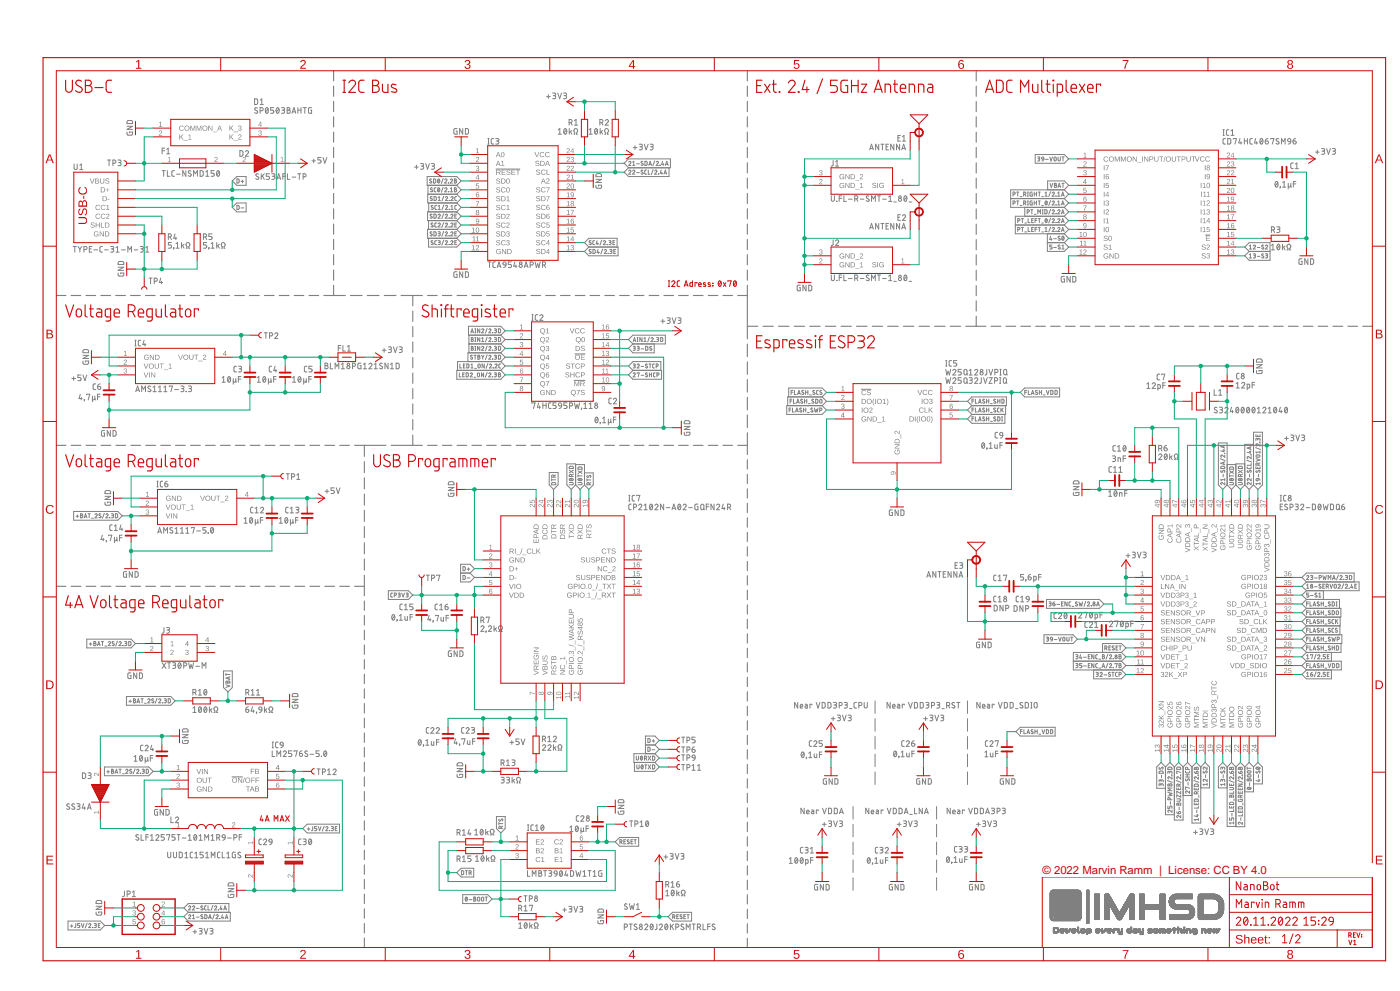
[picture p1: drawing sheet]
<svg xmlns="http://www.w3.org/2000/svg" width="420mm" height="297mm" viewBox="0 0 420 297" stroke-linecap="round" stroke-linejoin="round" font-family="sans-serif">
<defs><g id="words">
<text font-size="3.4" fill="#c00" x="312.8" y="262">© 2022 Marvin Ramm | License: CC BY 4.0</text>
</g></defs>
<path d="M12.4 16.9l403.9 271.6M416.3 16.9l-403.9 271.6" fill="none" stroke="#fff" stroke-width=".3"/>
<g fill="none" stroke="#808080" stroke-width=".3">
<path d="M38.1 39.6l.2 .9h1.1l.3-.2 .1-.7h-1v.2M38.1 37.8h1.7l-1.7 1h1.7M38.3 36.2h1.2l.3 .8h-1.7zM77.2 32.4l-.6-.1-.2 .3 .9 .8v.4l-.4 .2-.5-.3M78 33.2h.5a.47 .47 0 0 0 .5-.5 .47 .47 0 0 0-.5-.4h-.5v1.7M79.8 32.3h.3a1 1 0 0 1 0 1.7l-.5-.6zM80.4 32.6l-.7 1M82.1 32.3h-.9v.7l.8 .1 .1 .3-.1 .5-.8 .1M83.1 32.3a.79 .79 0 0 1 .7 .8 .79 .79 0 0 1-.7 .8l-.3-.8zM83.7 32.6l-.8 1M84.5 32.3h.7l.2 .3-.2 .4h-.6M84.9 33a.47 .47 0 0 1 .5 .5 .47 .47 0 0 1-.5 .5h-.4"/>
<path d="M86.1 32.3l.9 .2v.3l-.4 .2a.47 .47 0 0 1 .5 .5 .47 .47 0 0 1-.5 .5h-.5zM86.1 33h.5M87.6 34l.6-1.7 .5 1.7M87.8 33.5h.8M89.4 33h.9M89.4 32.3v1.7M90.3 32.3v1.7M90.9 32.3h1M91.4 32.3v1.7M93.5 32.3l-.9 .2 .1 1.4 .8 .1v-1h-.3M137.1 38.5h-.6l-.4 .4v.9l.3 .4h.7v-.9h-.3M138.8 38.5v1.7l-.9-1.7v1.7"/>
<path d="M139.6 38.5l.9 .3v1l-.2 .4h-.7zM164 29h1.1M164.5 28.4v1.1M165.8 27.9l.9 .2-.2 .5-.5 .1M166.2 28.7a.47 .47 0 0 1 .5 .4 .47 .47 0 0 1-.5 .5h-.4M167.3 27.9l.6 1.7 .5-1.7M167.5 38.9l.4-.4v1.7M169 27.9h.8l.2 .4-.2 .3-.6 .1M169.4 38.6a.79 .79 0 0 1 .7 .8 .79 .79 0 0 1-.7 .8l-.3-.5zM169.5 28.7a.47 .47 0 0 1 .5 .4 .47 .47 0 0 1-.5 .5h-.5M169.9 38.9l-.7 .9M170.8 38.5v1.7"/>
<path d="M171.1 39.4l.4 .8M171.5 39.1l-.7 .6M176.7 38.9l.5-.4v1.7M178.6 38.6l.2-.1a1 1 0 0 1 0 1.7l-.4-.5zM179.2 38.9l-.8 .9M180 38.5v1.7M180.3 39.4l.5 .8M180.8 39.1l-.8 .6M48.6 51.1h1M49.1 51.1v1.7M50.2 51.1v1.7h.8M52.3 51.1l-.5 .1-.2 .3v1.2l.7 .1"/>
<path d="M53 52.2h1.1M55.8 51.1v1.7l-1-1.7v1.7M57.3 51.3l-.6-.1-.2 .3 .8 .8v.4l-.3 .1-.6-.2M58.1 52.8v-1.7l.5 1 .6-1v1.7M60 51.1l.9 .3 .1 1-.3 .4h-.7zM61.7 52.8h1M61.7 51.5l.5-.4v1.7M64.3 51.1h-1v.8h.8l.2 .4-.2 .5h-.8M65.2 51.2a.83 .83 0 0 1 .7 .8 .83 .83 0 0 1-.5 .8l-.3-.2-.2-.6zM65.8 51.5l-.7 1M77.6 52.2l-.6-.1-.2 .4 .8 .7v.4l-.3 .2-.6-.3M78.4 52.1v1.7"/>
<path d="M78.7 52.7l.6 1.1M79.3 52.1l-.9 1M80.9 52.1h-1v.7l.7 .1 .3 .3-.3 .5-.7 .1M81.5 52.1l.9 .1-.1 .6h-.6M82 52.8l.4 .2a.49 .49 0 0 1-.4 .8h-.5M83.1 53.8l.5-1.7 .6 1.7M83.2 53.3h.8M84.8 52.8h.8M85.6 52.1h-.8v1.7M86.2 52.1v1.7h.8M87.6 53.1h1.1M89.3 52.1h1"/>
<path d="M89.8 52.1v1.7M90.9 53h.5a.47 .47 0 0 0 .5-.5 .47 .47 0 0 0-.5-.4h-.5v1.7M93.6 48.2h1.1M94.1 47.7v1.1M96.3 47.2h-.9v.7l.7 .1 .2 .3-.2 .5-.7 .1M96.9 47.2l.6 1.7 .5-1.7M124.3 50.1h1.2M124.9 49.5v1.1M126.2 49l.7 .1 .2 .3-.2 .3-.5 .1M126.6 49.8a.47 .47 0 0 1 .5 .4 .47 .47 0 0 1-.5 .5h-.4M127.7 49l.6 1.7 .5-1.7M129.4 49l.9 .2-.1 .5-.6 .1"/>
<path d="M129.9 49.8a.47 .47 0 0 1 .4 .4 .47 .47 0 0 1-.4 .5h-.5M167.5 40.2h.9M172.2 40.2h.2v-.4a.64 .64 0 0 1-.2-1 .64 .64 0 0 1 1 0 .64 .64 0 0 1-.2 1v.4h.3M176.7 40.2h1M178.8 55.5l.2 .9 1.4-.1 .1-.8h-1v.3M178.8 53.8h1.7l-1.7 .9h1.7M178.9 52.3l.3-.3 1.1 .1 .2 .9h-1.7zM181.4 40.2h.3v-.4a.64 .64 0 0 1-.2-1 .64 .64 0 0 1 1 0 .64 .64 0 0 1-.3 1v.4h.3M189.9 44.2h1.2M190.5 43.7v1.1M191.8 43.2l.9 .2-.2 .5-.6 .1M192.2 44a.47 .47 0 0 1 .5 .5 .47 .47 0 0 1-.5 .4h-.4"/>
<path d="M193.3 43.2l.5 1.7 .6-1.7M195 43.2l.9 .2-.1 .5-.6 .1M195.5 44a.47 .47 0 0 1 .5 .5 .47 .47 0 0 1-.5 .4h-.5M249.4 58.7v1.2a.47 .47 0 0 0 .5 .5 .47 .47 0 0 0 .4-.5v-1.2M251.8 59.4h.7M252.5 58.7h-.7v1.7M253.2 58.7v1.7h.7M254.5 59.7h1.2M256.4 59.6h.5a.47 .47 0 0 0 .4-.5 .47 .47 0 0 0-.4-.4h-.5v1.7M257 59.6l.3 .8M258.1 59.7h1.1M260.6 58.8l-.5-.1-.2 .4 .8 .7v.4l-.3 .2-.6-.3"/>
<path d="M260.9 44.9l.6-1.7 .5 1.7M261 44.5h.9M263.2 58.7h1M263.6 43.2v1.7l-.9-1.7v1.7M263.7 58.7v1.7M264.2 43.2h1M264.7 43.2v1.7M264.8 59.7h1.1M265.8 44h.6M266.6 59.1l.5-.4v1.7M266.6 43.2h-.8v1.7h.8M268.1 43.2v1.7l-.9-1.7v1.7"/>
<path d="M269.9 43.2v1.7l-1-1.7v1.7M270.5 44.9l.6-1.7 .6 1.7M270.7 44.5h.8M271.4 58.8l.2-.1a1 1 0 0 1 0 1.7l-.3-.3-.2-.6zM272 59.1l-.8 .9M367.6 41.5l-.5 .1-.2 .3v1.1l.7 .2M368.3 41.5l.9 .2v1l-.2 .4-.7 .1zM370 41.7v-.2h.9l-.4 1.7M372 41.5l-.4 1.3h.9M372.3 42.5v.7M373.3 41.5v1.7M373.3 42.2h.9"/>
<path d="M374.2 41.5v1.7M375.7 41.5l-.5 .1-.3 .3 .1 1.1 .7 .2M376.7 41.5l-.4 1.3h1M377 42.5v.7M378.2 41.6l.2-.1a.96 .96 0 0 1 0 1.7l-.4-.5zM378.8 41.9l-.8 .9M379.6 42.2h.6a.48 .48 0 0 1 .3 .6 .48 .48 0 0 1-.5 .4 .48 .48 0 0 1-.4-.5zM380.3 41.5l-.5 .2-.2 .5M381.2 41.7v-.2h.9l-.4 1.7M382.7 54.4h.2a1 1 0 0 1 0 1.7l-.3-.3-.1-.6zM383.3 54.7l-.7 1M383.6 41.7l-.6-.1-.2 .3 .9 .7v.4l-.4 .2-.5-.2"/>
<path d="M384 56l.1 .1zM384.1 56.1l-.1 .3M384.4 43.2v-1.7l.6 1 .5-1v1.7M384.8 56.1h.9M384.8 54.7l.4-.3v1.7M386.3 41.7l.2-.1a.45 .45 0 0 1 .5 0 .45 .45 0 0 1 .2 .4v.5l-.7-.1zM386.5 55.7l.3 .4 .4-.4M386.5 54.9v1.7M387.2 42.5l-.2 .5-.5 .2M387.2 54.9l.2 1.2M387.9 42.2h.6a.48 .48 0 0 1 .4 .6 .48 .48 0 0 1-.6 .4 .48 .48 0 0 1-.4-.5zM388 55.1h.7"/>
<path d="M388.7 41.5l-.5 .2-.3 .5M388.7 54.4h-.7v1.7M394.6 45.6h1.1M395.2 45v1.1M396.5 44.5l.7 .1 .2 .3-.2 .4h-.6M396.9 45.3a.47 .47 0 0 1 .5 .5 .47 .47 0 0 1-.5 .4h-.4M398 44.5l.5 1.7 .6-1.7M399.7 44.5l.8 .1 .1 .3-.1 .4h-.6M400.2 45.3h.2a.48 .48 0 0 1 0 .9h-.7M22 73.9h.9M22.4 73.9v1.7M23.4 73.9l.6 .8"/>
<path d="M24 74.7v.9M24.5 73.9l-.5 .8M25.2 74.8h.5a.47 .47 0 0 0 .4-.5 .47 .47 0 0 0-.4-.4h-.5v1.7M26.8 74.6h.5M27.6 73.9h-.8v1.7h.8M28.2 74.9h1.1M30.7 73.9h-.5l-.2 .4v1.1l.7 .2M31.4 74.9h1.1M33.2 73.9l.9 .1-.1 .5-.6 .1M33.7 74.6a.49 .49 0 0 1 .4 .5 .49 .49 0 0 1-.4 .5h-.5M34.8 75.6h.9M34.8 74.3l.5-.4v1.7"/>
<path d="M35.5 78.6l.4-.2h1l.2 .9h-1.7zM36.4 74.9h1.2M38.4 75.6v-1.7l.5 .9 .6-.9v1.7M40.3 74.9h1.1M42.1 73.9l.9 .1-.2 .5-.6 .1M42.5 74.6l.4 .2v.5l-.8 .3M43.7 75.6h.9M43.7 74.3l.5-.4v1.7M51.4 72.7h-.9v.7l.8 .1 .1 .3-.1 .5-.8 .1M52 74.3l.2 .1zM52.2 74.4l-.2 .3M52.8 74.4h.9"/>
<path d="M52.8 73l.5-.3v1.7M54.4 72.7v1.7M54.8 73.6l.4 .8M55.2 73.2l-.8 .6M55.8 74.4h.3v-.5a.62 .62 0 0 1-.2-1 .62 .62 0 0 1 1 0 .62 .62 0 0 1-.3 1v.5h.3M62 72.7h-1v.7h.6l.4 .4-.2 .5-.8 .1M62.6 74.3l.1 .1zM62.7 74.4l-.1 .3M63.3 74.4h1M63.3 73l.5-.3v1.7M65 72.7v1.7M65.4 73.6l.4 .8"/>
<path d="M65.8 73.2l-.8 .6M66.4 74.4h.3v-.5a.62 .62 0 0 1-.2-1 .62 .62 0 0 1 .9 0 .62 .62 0 0 1-.2 1v.5h.3M146.3 78.5h1M146.9 78.5v1.7M148.6 78.5h-.5l-.2 .4v1.1l.7 .2M149.3 79.8h.8M151.1 78.5a.49 .49 0 0 1 .7 .5v.4h-.8l-.1-.4zM151.8 79.4a.73 .73 0 0 1-.8 .8M153.4 78.5h-.9v.7l.7 .1 .2 .3-.2 .5-.7 .1M154.5 78.5l-.4 1.3h1M154.8 79.4v.8M157.4 79.8h.8"/>
<path d="M159 79.4h.8a.48 .48 0 0 0 0-.9h-.8v1.7M160.5 78.5l.4 1.7 .4-1.2 .4 1.2 .4-1.7M162.7 79.4h.5a.47 .47 0 0 0 .5-.4 .47 .47 0 0 0-.5-.5h-.5v1.7M163.3 79.4l.4 .8M251 60.3h.1M260.9 68.7l.6-1.7 .5 1.7M261 68.2h.9M261.5 60.4v-1.7l.5 .9 .6-.9v1.7M263.6 67v1.7l-.9-1.7v1.7M264.2 67h1M264.7 67v1.7M265.8 67.7h.6"/>
<path d="M266.6 60.4h.9M266.6 67h-.8v1.7h.8M268.1 60.5h.8M268.1 67v1.7l-.9-1.7v1.7M269.9 67v1.7l-1-1.7v1.7M270.5 68.7l.6-1.7 .6 1.7M270.7 68.2h.8M272.7 60.5h.8M381.4 74.9h1M381.4 73.6l.5-.4v1.7M383.3 73.3a.77 .77 0 0 1 .7 .7 .77 .77 0 0 1-.7 .8l-.3-.8zM383.9 73.6l-.8 .9"/>
<path d="M384.7 73.2v1.7M385.1 74.1l.4 .8M385.5 73.7l-.8 .6M386.1 74.9h.3v-.5a.64 .64 0 0 1-.3-1 .64 .64 0 0 1 1.1 0 .64 .64 0 0 1-.3 1v.5h.3M390.6 77.6l-.9 .1 .1 1.5h.8v-.9h-.3M392.3 77.6v1.6l-.9-1.6v1.6M393.1 77.6h.7l.3 .4v.8l-.5 .4h-.5zM35.4 81.8l.2 .9 1.1 .1 .4-.3v-.7h-.9v.3M35.4 80.1h1.7l-1.7 .9h1.7M137.1 81.4l-.9 .2-.1 1.2 .3 .3h.7v-.9h-.3M138.8 81.4v1.7l-.9-1.7v1.7M139.6 81.4l.9 .3v1l-.2 .4h-.7z"/>
<path d="M149.1 80.2l.6-1.7 .6 1.7M157.3 80.2l.5-1.7 .6 1.7M198.3 96.3h1.1M198.8 95.7v1.2M200.1 95.2l.9 .2-.1 .6h-.6M200.6 96a.47 .47 0 0 1 .4 .5 .47 .47 0 0 1-.4 .4h-.5M201.6 95.2l.6 1.7 .6-1.7M203.4 95.2l.9 .2-.2 .6h-.6M203.8 96a.47 .47 0 0 1 .5 .5 .47 .47 0 0 1-.5 .4h-.4M240.1 85.5l-.9 .2 .1 1.4 .8 .1v-1h-.3M241.8 85.5v1.7l-.9-1.7v1.7M242.6 85.5l.9 .2v1l-.2 .4-.7 .1z"/>
<path d="M249.4 82.4v1.3a.47 .47 0 0 0 .5 .4 .47 .47 0 0 0 .4-.4v-1.3M251 84h.1M251.8 83.2h.7M252.5 82.4h-.7v1.7M253.2 82.4v1.7h.7M254.5 83.5h1.2M256.4 83.4h.5a.49 .49 0 0 0 .4-.5 .49 .49 0 0 0-.4-.5h-.5v1.7M257 83.4l.3 .7M258.1 83.5h1.1M260.6 82.6l-.3-.2-.4 .4 .8 .8v.3l-.3 .2-.6-.2M261.5 84.1v-1.7l.5 1 .6-1v1.7M263.2 82.4h1"/>
<path d="M263.7 82.4v1.7M264.8 83.5h1.1M266.6 82.8l.5-.4v1.7M266.6 84.1h.9M268.1 84.3h.8M271.4 82.5l.2-.1a1 1 0 0 1 0 1.7l-.4-.5zM272 82.8l-.8 .9M272.7 84.3h.8M319.3 82.8l-.9 .2-.1 1.2 .3 .3h.7v-.9h-.3M321.1 82.8v1.7l-1-1.7v1.7M321.8 82.8l.9 .3v1l-.2 .4h-.7zM21.5 113.5h1.2"/>
<path d="M22.1 112.9v1.1M24.1 118.2l-.4 1.3h.9M24.3 112.4h-.9v.8h.7l.2 .3-.2 .5-.7 .1M24.4 119.1v.7M24.9 108.2v.8l.3 .2h1l.4-.4v-.6h-1v.3M24.9 106.5h1.7l-1.7 .9h1.7M24.9 112.4l.6 1.7 .5-1.7M24.9 105l.5-.2h.9l.3 .9h-1.7zM25.4 119.8h.1M25.4 119.8l-.2 .4M26 118.4v-.2h.9l-.4 1.6M27.7 119.5l.4 .3 .3-.3"/>
<path d="M27.7 118.7v1.7M28.4 118.7v1l.3 .1M29.3 118.9h.7M30 118.2h-.7v1.6M40.7 117.4l.6-1.7 .6 1.7M40.9 117h.8M42.5 117.4v-1.7l.6 1 .5-1v1.7M45.2 115.9l-.5-.2-.3 .4 .8 .7v.4l-.3 .2-.6-.2M45.9 116.1l.5-.4v1.7M45.9 117.4h1M47.5 117.4h1M47.5 116.1l.5-.4v1.7"/>
<path d="M49.1 117.4h1M49.1 116.1l.5-.4v1.7M50.8 115.9v-.2h.9l-.4 1.7M52.4 116.8h1.2M54.3 115.7h.5l.4 .4-.2 .3-.6 .1M54.7 116.5l.4 .2a.44 .44 0 0 1-.4 .7h-.4M55.8 117.3l.1 .1zM56.5 115.7l.9 .2-.1 .5-.6 .1M57 116.5a.47 .47 0 0 1 .4 .4 .47 .47 0 0 1-.4 .5h-.5M66.6 114.6h1M66.6 113.2l.5-.3v1.7M68.5 112.9a.83 .83 0 0 1 .7 .8 .83 .83 0 0 1-.5 .9l-.3-.3-.2-.6z"/>
<path d="M69.1 113.2l-.8 1M70 114.2l.4 .4 .3-.4M70 113.5v1.6M70.7 113.5v1l.2 .1M71.5 113.6h.8M72.3 112.9h-.8v1.7M77.2 113.2l.4-.3v1.7M77.2 114.6h.9M79.1 112.9h.2a1 1 0 0 1 0 1.7l-.4-.6zM79.7 113.2l-.8 1M80.5 114.2l.4 .4 .4-.4M80.5 113.5v1.6"/>
<path d="M81.3 113.5v.9l.2 .2M82.1 113.6h.7M82.8 112.9h-.7v1.7M87.8 114.6h.9M87.8 113.2l.4-.3v1.7M89.7 112.9a.79 .79 0 0 1 .6 .8 .79 .79 0 0 1-.6 .8l-.3-.8zM90.2 113.2l-.7 1M91.1 114.2l.4 .4 .4-.4M91.1 113.5v1.6M91.9 113.5v1l.1 .1M92.6 113.6h.8M93.4 112.9h-.8v1.7"/>
<path d="M97.5 108.8l.8 .3v.3l-.3 .2a.47 .47 0 0 1 .4 .5 .47 .47 0 0 1-.4 .4h-.5zM97.5 109.6h.5M99.1 108.8v1.7h.8M100.5 110.5v-1.7l.6 1 .5-1v1.7M102.4 110.5h.9M102.4 109.2l.5-.4v1.7M105.7 109.8h.5a.47 .47 0 0 0 .5-.5 .47 .47 0 0 0-.5-.5h-.5v1.7M108.3 108.8l-.9 .3 .1 1.4h.8v-.9h-.3M109 110.5h1M109 109.2l.5-.4v1.7M110.7 109.2l.5-.4 .3 .3v.5l-.8 .9h.9M112.3 110.5h.9"/>
<path d="M112.3 109.2l.4-.4v1.7M114.7 109l-.6-.1-.2 .3 .8 .8v.4l-.3 .1-.6-.2M114.7 105h1.1M115.2 104.4v1.2M116.4 108.8v1.7l-.9-1.7v1.7M116.5 104l.9 .1-.1 .5-.6 .1M117 104.7a.47 .47 0 0 1 .4 .5 .47 .47 0 0 1-.4 .5h-.5M117.1 110.5h1M117.1 109.2l.5-.4v1.7M118 104l.6 1.7 .6-1.7M118.8 108.8l.9 .3 .1 1-.3 .4h-.7zM119.8 104l.8 .1v.4l-.7 .2"/>
<path d="M120.2 104.7a.47 .47 0 0 1 .5 .5 .47 .47 0 0 1-.5 .5h-.4M283.7 113.2l.4 1.7 .3-1.2 .4 1.2 .4-1.7M283.7 110.7l.4 1.7 .3-1.1 .4 1.1 .4-1.7M285.8 113.6a.46 .46 0 0 1 .7-.4 .46 .46 0 0 1 .1 .8l-.8 .9h1M285.8 111.1a.47 .47 0 0 1 .7-.4 .47 .47 0 0 1 .1 .8l-.8 .9h1M288.4 113.2h-1v.8h.8l.2 .3-.2 .6h-.8M288.4 110.7h-1v.8h.8l.2 .3-.2 .6h-.8M289.2 113.5l.4-.3 .4 .3 .1 .9a.47 .47 0 0 1-.5 .5 .47 .47 0 0 1-.4-.5zM289.2 110.9l.2-.2a.49 .49 0 0 1 .7 .5v.7l-.2 .4a.44 .44 0 0 1-.7-.4zM289.9 114.5l.4 .4M289.9 112l.4 .4M290.7 113.2l.9 .2-.1 .5-.5 .1"/>
<path d="M290.7 112.4h1M290.7 111.1l.5-.4v1.7M291.2 114a.47 .47 0 0 1 .5 .4 .47 .47 0 0 1-.5 .5h-.5M292.4 113.6a.45 .45 0 0 1 .6-.4 .45 .45 0 0 1 .2 .8l-.8 .9h.9M292.4 111.1a.46 .46 0 0 1 .7-.4 .46 .46 0 0 1 .1 .8l-.8 .9h.9M294.4 113.2l-.1 1.5-.5 .2M295.1 113.2l.5 1.7 .6-1.7M296 110.7v1.5l-.5 .2M296.7 110.7l.5 1.7 .6-1.7M296.7 113.2h.9l-.9 1.7h.9M298.4 114.1h.4a.47 .47 0 0 0 .5-.4 .47 .47 0 0 0-.5-.5h-.4v1.7M298.4 111.6h.6a.47 .47 0 0 0 .4-.4 .47 .47 0 0 0-.4-.5h-.6v1.7"/>
<path d="M299.8 114.9h.4M299.8 113.2h.4M300 112.4h.4M300 110.7h.4M300.1 113.2v1.7M300.1 110.7v1.7M301 113.5l.5-.3 .3 .3 .1 .9a.47 .47 0 0 1-.4 .5 .47 .47 0 0 1-.5-.5zM301.2 110.9l.1-.2a.45 .45 0 0 1 .5 0 .45 .45 0 0 1 .2 .5v.7a.47 .47 0 0 1-.5 .5 .47 .47 0 0 1-.4-.5zM301.7 114.5l.4 .4M301.8 112l.4 .4M344 115.1l.5-.4v1.7M344 116.4h1"/>
<path d="M345.7 115.1l.2-.3 .6 .1 .1 .4-.9 1.1h.9M347.3 116.4l.8-.1-.2-1h-.6v1.7M348.8 115.5h.7M349.5 114.7h-.7v1.7M370.8 115l.5-.4v1.7M370.8 116.3h1M372.5 115a.47 .47 0 0 1 .7-.4 .47 .47 0 0 1 .1 .8l-.8 .9h.9M374.1 116.3l.8-.1-.1-1-.7-.1v1.7M375.6 115.4h.8M376.4 114.6h-.8v1.7M376.9 111l.2 .9 1.5-.1v-.8h-.9v.3M376.9 109.3h1.7l-1.7 1h1.7"/>
<path d="M377.1 107.7h1.3l.2 .8h-1.7zM31.4 129l-.9 .2 .1 1.5h.8v-.9h-.3M33.1 129v1.7l-.9-1.7v1.7M33.9 129l.9 .3v1l-.2 .4h-.7zM159.6 120.9v-.2h.9l-.5 1.7M161.6 120.7l-.4 1.3h.9M161.8 121.7v.7M162.9 120.7v1.7M162.9 121.5h.9M163.8 120.7v1.7M165.3 120.7l-.6 .1-.2 .3 .1 1.1 .7 .2M166.8 120.7h-.9v.8h.8l.1 .4-.1 .5h-.8"/>
<path d="M167.8 120.8a.49 .49 0 0 1 .7 .4v.5l-.8-.1-.2-.4zM168.5 121.7l-.3 .5-.5 .2M170.1 120.7h-.9v.8h.7l.2 .4-.2 .5h-.7M170.9 121.7h.4a.47 .47 0 0 0 .5-.5 .47 .47 0 0 0-.5-.5h-.4v1.7M172.3 120.7l.4 1.7 .4-1.1 .4 1.1 .4-1.7M174.5 122.4h.1M174.5 122.4l-.1 .4M175.1 122.4h1M175.1 121.1l.5-.4v1.7M176.7 121.1l.5-.4v1.7M176.7 122.4h1M178.7 125.1a.83 .83 0 0 1 .8 .7 .83 .83 0 0 1-.6 .9l-.4-.5z"/>
<path d="M179.3 125.4l-.7 .9M180.1 126.7h.1M180.1 126.7l-.1 .4M180.8 126.7h.9M180.8 125.4l.4-.4v1.7M182.5 126.3l.3 .4 .4-.4M182.5 125.6v1.7M183.2 125.6v.9l.2 .2M184 125.8h.8M184.8 125h-.8v1.7M205.3 129.5v.8l.4 .2 1.1-.1 .2-.9h-1v.3M205.3 127.8h1.7l-1.7 .9h1.7"/>
<path d="M205.3 126.3l.4-.2 1 .1 .3 .8h-1.7zM294.8 132.8a.83 .83 0 0 1 .7 .7 .83 .83 0 0 1-.6 .9l-.3-.2-.1-.7zM295.3 133.1l-.7 .9M296.1 134.4h.1M296.1 134.4l-.1 .3M296.8 134.4h.9M296.8 133.1l.4-.4v1.7M298.4 133.3v.8l.3 .3h.5v-1.1M300 133.4h.7M300.7 132.7h-.7v1.7M333.7 136.7h.8l.2 .3-.2 .3-.6 .1M334.2 137.4a.47 .47 0 0 1 .5 .5 .47 .47 0 0 1-.5 .4h-.5"/>
<path d="M335.4 138.3v-1.1l.7 .1 .1 1M336.9 137.4h.8M337.7 136.7h-.8v1.6M347.6 136.4l.3-.3 .6 .2v.4l-.9 1.1h1M349.5 136.1h.2a1 1 0 0 1 0 1.7l-.3-.3-.2-.6zM350.1 136.4l-.8 1M350.9 136.1v1.7M351.2 136.9l.5 .9M351.7 136.6l-.8 .6M352.3 137.8h.3v-.5a.65 .65 0 0 1-.3-1 .65 .65 0 0 1 1.1 0 .65 .65 0 0 1-.3 1v.5h.3M365.1 122.2l-.6-.1-.2 .3 .8 .8v.4l-.3 .1-.6-.2M365.8 122l.8 .1 .2 .3-.2 .4h-.6"/>
<path d="M366.3 122.8a.47 .47 0 0 1 .5 .5 .47 .47 0 0 1-.5 .4h-.5M367.5 122.4a.47 .47 0 0 1 .6-.3 .47 .47 0 0 1 .2 .7l-.8 .9h.9M369.4 122l-.3 1.4h.9M369.7 123v.7M371 122.1l.2-.1a1 1 0 0 1 0 1.7l-.4-.5zM371.6 122.4l-.8 1M372.6 122.1l.2-.1a1 1 0 0 1 0 1.7l-.4-.5zM373.2 122.4l-.8 1M374.2 122.1a.79 .79 0 0 1 .7 .8 .79 .79 0 0 1-.7 .8l-.3-.8zM374.8 122.4l-.7 1M375.8 122.1l.2-.1a1 1 0 0 1 0 1.7l-.4-.5zM376.4 122.4l-.7 1"/>
<path d="M377.2 123.7h.9M377.2 122.4l.5-.4v1.7M378.8 122.4a.46 .46 0 0 1 .7-.3 .46 .46 0 0 1 .1 .7l-.8 .9h1M380.4 123.7h1M380.4 122.4l.5-.4v1.7M382.4 122.1a.79 .79 0 0 1 .6 .8 .79 .79 0 0 1-.6 .8l-.3-.8zM382.9 122.4l-.7 1M384.1 122l-.4 1.4h.9M384.3 123v.7M385.4 131.4h1.1M385.6 122.1a.83 .83 0 0 1 .7 .8 .83 .83 0 0 1-.5 .8l-.3-.2-.2-.6zM386 130.9v1.1"/>
<path d="M386.2 122.4l-.8 1M387.2 130.4l.9 .2v.3l-.7 .2M387.7 131.1l.4 .3v.4l-.9 .3M388.7 130.4l.6 1.7 .5-1.7M390.4 130.4h.8l.2 .4-.2 .3h-.5M390.9 131.1l.4 .3v.4l-.9 .3M31.5 150.5l.2 .9h1.1l.4-.4v-.5h-1v.2M31.5 148.8h1.7l-1.7 .9h1.7M31.5 147.2l.5-.2 .9 .1 .3 .9h-1.7zM47.3 159.8l.6-1.7 .6 1.7M47.5 159.4h.8M49.1 159.8v-1.7l.6 .9 .5-.9v1.7"/>
<path d="M51.8 158.2h-.6l-.2 .3 .8 .7v.4l-.3 .2-.6-.2M52.5 158.5l.5-.4v1.7M52.5 159.8h1M54.1 159.8h1M54.1 158.5l.5-.4v1.7M55.8 159.8h.9M55.8 158.5l.4-.4v1.7M57.4 158.3v-.2h.9l-.4 1.7M59 159.1h1.2M61.8 158.1h-.9v.7h.5l.4 .4-.2 .5-.7 .1M62.4 159.7l.1 .1zM63.4 158.2a.86 .86 0 0 1 .7 .7 .86 .86 0 0 1-.5 .9l-.5-.8z"/>
<path d="M64 158.5l-.8 .9M73.2 156.8h1M73.2 155.5l.5-.4v1.7M75.1 155.2a.83 .83 0 0 1 .8 .7 .83 .83 0 0 1-.6 .9l-.3-.2-.2-.6zM75.7 155.5l-.8 1M76.6 156.5l.4 .3 .3-.3M76.6 155.7v1.7M77.3 155.7v1l.2 .1M78.1 155.9h.8M78.9 155.1h-.8v1.7M83.8 155.5l.4-.4v1.7M83.8 156.8h1"/>
<path d="M85.7 155.2l.2-.1a1 1 0 0 1 0 1.7l-.4-.5zM86.3 155.5l-.8 1M87.1 156.5l.4 .3 .4-.3M87.1 155.7v1.7M87.9 155.7v.9l.2 .2M88.7 155.9h.7M89.4 155.1h-.7v1.7M97.5 147.2h1.1M98.1 146.7v1.1M100.3 146.2h-1v.8h.8l.2 .4-.2 .5h-.8M100.9 146.2l.5 1.7 .6-1.7M134.5 147.8v.8l.4 .2 1.1-.1 .2-.9h-1v.3"/>
<path d="M134.5 146.1h1.7l-1.7 .9h1.7M134.7 144.4h1.2l.3 .9h-1.7zM189.4 151.1l-.6 .1-.2 .3 .1 1.1 .7 .2M190.1 152.1l.8-.3-.1-.6-.7-.1v1.7M191.6 151.5a.46 .46 0 0 1 .7-.4 .46 .46 0 0 1 .1 .7l-.8 1h.9M193.2 152.8h1M193.2 151.5l.5-.4v1.7M195.1 151.2l.2-.1a1 1 0 0 1 0 1.7l-.4-.5zM195.7 151.5l-.8 .9M196.5 151.5a.46 .46 0 0 1 .6-.4 .46 .46 0 0 1 .2 .7l-.8 1h.9M199.1 151.1v1.7l-.9-1.7v1.7M199.9 152.1h1.1"/>
<path d="M201.6 152.8l.5-1.7 .6 1.7M201.7 152.4h.9M203.6 151.2a.79 .79 0 0 1 .7 .8 .79 .79 0 0 1-.7 .7l-.3-.4zM204.1 151.5l-.7 .9M204.9 151.5a.46 .46 0 0 1 .7-.4 .46 .46 0 0 1 .1 .7l-.8 1h1M206.6 152.1h1.1M209.4 151.1l-.9 .2-.1 1.1 .3 .3 .7 .1v-1h-.3M210.3 151.3a.47 .47 0 0 1 .5-.2 .47 .47 0 0 1 .4 .5v.7a.47 .47 0 0 1-.5 .5 .47 .47 0 0 1-.5-.5zM211 152.4l.3 .4M211.9 151.8h.7M212.6 151.1h-.7v1.7M214.2 151.1v1.7l-.9-1.7v1.7"/>
<path d="M215 151.5l.5-.4 .4 .2v.4l-.9 1.1h.9M217 151.1l-.4 1.3h.9M217.3 152.1v.7M218.3 152.1h.4a.49 .49 0 0 0 .5-.5 .49 .49 0 0 0-.5-.5h-.4v1.7M218.8 152.1l.4 .7M267.7 152.8l-.9 .2v1.1l.2 .4h.7v-.9h-.2M269.5 152.8v1.7l-1-1.7v1.7M270.3 152.8l.8 .2 .1 1.1-.2 .3-.7 .1zM322 147.6l.2 .9 1.4-.2 .1-.7h-1v.3M322 145.8h1.7l-1.7 1h1.7M322.1 144.4l.4-.3 1 .1 .2 .8h-1.7zM332.6 148.8h.9"/>
<path d="M332.6 147.4l.4-.3v1.7M334.4 147.2l.2-.1a1 1 0 0 1 0 1.7l-.4-.5zM335 147.4l-.7 1M335.8 148.8v-1.1h.7l.1 1.1M337.4 147.8h.7M338.1 147.1h-.7v1.7M384 151.8h.6M384.8 151.1h-.8v1.7h.8M386.2 151.3l-.4-.2-.4 .4 .8 .7v.4l-.3 .2-.5-.2M387 152.1h.5a.49 .49 0 0 0 .4-.5 .49 .49 0 0 0-.4-.5h-.5v1.7M388.5 151.1h.6l.4 .4-.2 .3h-.6M389 151.8l.4 .3a.44 .44 0 0 1-.4 .7h-.5"/>
<path d="M390.2 151.5l.5-.4 .4 .2v.4l-.9 1.1h.9M391.8 152.1h1.1M393.7 151.1l.9 .2v1l-.2 .4-.7 .1zM395.6 151.2l.3-.1a1 1 0 0 1 0 1.7l-.5-.5zM396.2 151.5l-.7 .9M397 151.1l.3 1.7 .4-1.1 .4 1.1 .3-1.7M399.1 151.1l.9 .2v1l-.2 .4-.7 .1zM400.9 151.3l.5-.2 .3 .2 .1 1a.47 .47 0 0 1-.4 .5 .47 .47 0 0 1-.5-.5zM401.6 152.4l.4 .4M402.5 151.8h.6a.48 .48 0 0 1 .3 .6 .48 .48 0 0 1-.5 .4 .48 .48 0 0 1-.4-.5zM403.2 151.1l-.5 .2-.2 .5M30.7 160.4l-.4 1.3h.9"/>
<path d="M31 161.3v.8M32 162.1h.1M32 162.1l-.2 .4M32.6 160.6v-.2h.9l-.4 1.7M34.3 161.7l.4 .4 .4-.4M34.3 161v1.6M35.1 161v.9l.2 .2M35.9 161.2h.7M36.6 160.4h-.7v1.7M38 171.3l-.8 .1-.2 .3 .1 1.1 .9 .2v-1h-.3M39.7 171.3v1.7l-.9-1.7v1.7M40.5 171.3l.7 .1 .2 .4v1l-.4 .2h-.5z"/>
<path d="M278 173l.6-1.7 .6 1.7M278.2 172.6h.8M280.8 171.3v1.7l-1-1.7v1.7M281.4 171.3h.9M281.9 171.3v1.7M283 172h.5M283.7 171.3h-.7v1.7h.7M285.3 171.3v1.7l-.9-1.7v1.7M287.1 171.3v1.7l-1-1.7v1.7M287.7 173l.5-1.7 .6 1.7M287.8 172.6h.9M307.1 172.2h-.9v.7l.7 .1 .2 .3-.2 .5-.7 .1"/>
<path d="M307.8 173.9h.1M307.8 173.9l-.2 .3M308.4 172.9h.6a.46 .46 0 0 1 .3 .5 .46 .46 0 0 1-.4 .4 .46 .46 0 0 1-.5-.4zM309.2 172.2l-.5 .2-.3 .5M310.1 173.9l.7-.2-.1-.9-.6-.1v1.7M311.6 172.9h.7M312.3 172.2h-.7v1.7M337.8 166.5h1.2M338.4 165.9v1.2M339.7 165.5h.5l.4 .4-.2 .3h-.5M340.1 166.2l.4 .3a.44 .44 0 0 1-.4 .7h-.4M341.2 165.5l.6 1.7 .5-1.7"/>
<path d="M342.9 165.5h.6l.4 .4-.2 .3h-.6M343.4 166.2l.4 .3a.44 .44 0 0 1-.4 .7h-.5M48.6 198.6l1.2 1.7M49.8 198.6l-1.2 1.7M50.2 198.6h1M50.7 198.6v1.7M51.8 198.6l.7 .1 .2 .3-.2 .3-.6 .1M52.2 199.4a.47 .47 0 0 1 .5 .5 .47 .47 0 0 1-.5 .4h-.4M53.7 198.7a.79 .79 0 0 1 .7 .8 .79 .79 0 0 1-.7 .8l-.3-.8zM54.2 199l-.7 .9M55.1 199.6h.5a.47 .47 0 0 0 .4-.5 .47 .47 0 0 0-.4-.5h-.5v1.7M56.6 198.6l.4 1.7 .3-1.1 .4 1.1 .4-1.7"/>
<path d="M58.7 199.7h1.2M117.8 184.2a.86 .86 0 0 1 .7 .8 .86 .86 0 0 1-.5 .9l-.5-.9zM118.4 184.6l-.8 .9M119.1 185.8l.1 .1zM119.2 185.9l-.2 .3M119.8 185.9h.9M119.8 184.6l.5-.4v1.7M121.5 184.7v.9l.3 .3h.4v-1.2M123 184.9h.7M123.7 184.2h-.7v1.7M128.7 184.4l-.3 1.4h.9M129 185.4v.7"/>
<path d="M130 186.1h.1M130 186.1l-.1 .4M130.6 184.6v-.2h1l-.5 1.7M132.3 185v1l.3 .1h.5v-1.1M133.8 185.2h.8M134.6 184.4h-.8v1.7M135.4 195.1l-.9 .1 .2 1.5 .7 .1v-1h-.3M137.2 195.1v1.7l-1-1.7v1.7M138 195.1l.6 .1 .3 .3v.8l-.5 .5h-.4zM144.3 187.9a.45 .45 0 0 1 .6-.3 .45 .45 0 0 1 .1 .7l-.7 .9h.9M145.9 189.2h.1M145.9 189.2l-.1 .4"/>
<path d="M146.5 187.9a.46 .46 0 0 1 .7-.3 .46 .46 0 0 1 .1 .7l-.8 .9h.9M148.2 187.5v1.7M148.5 188.4l.5 .8M149 188.1l-.8 .6M149.6 189.2h.3v-.4a.64 .64 0 0 1-.3-1 .64 .64 0 0 1 1 0 .64 .64 0 0 1-.2 1v.4h.3M293.9 192.4l-.8 .1-.2 .3 .1 1.1 .9 .2v-.9h-.3M295.6 192.4v1.7l-.9-1.7v1.7M296.4 192.4l.9 .3v1.2l-.4 .2h-.5zM298.2 181.4l.9 .3 .1 .9-.3 .4-.7 .1zM300.9 181.4v1.7l-.9-1.7v1.7M301.7 182.3h.5a.47 .47 0 0 0 .4-.4 .47 .47 0 0 0-.4-.5h-.5v1.7M304.2 181.5l.9 .3v1l-.2 .4h-.7z"/>
<path d="M306.9 181.5v1.7l-1-1.7v1.7M307.7 182.5h.4a.47 .47 0 0 0 .5-.5 .47 .47 0 0 0-.5-.5h-.4v1.7M323.6 183.9a.46 .46 0 0 1 .7-.4 .46 .46 0 0 1 .1 .8l-.8 .9h.9M325.2 183.7v-.2h.9l-.4 1.7M327.1 183.6a.77 .77 0 0 1 .7 .8 .77 .77 0 0 1-.7 .7l-.3-.7zM327.7 183.9l-.8 .9M328.5 185.2l.7-.1-.1-1h-.6v1.7M330 184.3h.7M330.7 183.5h-.7v1.7M332.8 186.5a.46 .46 0 0 1 .7-.3 .46 .46 0 0 1 .1 .7l-.8 .9h1M334.4 186.4v-.3h1l-.5 1.7M336.3 186.2l.2-.1a1 1 0 0 1 0 1.7l-.4-.5z"/>
<path d="M336.9 186.5l-.7 1M337.7 187.8l.8-.1-.1-.9-.7-.1v1.7M339.2 186.9h.8M340 186.1h-.8v1.7M39.3 201.7l-.9 .1 .1 1.5 .8 .1v-1h-.3M41 201.7v1.7l-.9-1.7v1.7M41.8 201.7h.7l.3 .4v.8l-.5 .5h-.5zM54.9 218.5h1.3l.2 .9h-1.7zM57.9 212.2l.5-.4v1.7M57.9 213.5h.9M59.8 211.9l.2-.1a1 1 0 0 1 0 1.7l-.4-.5zM60.4 212.2l-.8 .9"/>
<path d="M60.6 200.3v-1.7l.6 1 .6-1v1.7M61.4 211.9a.83 .83 0 0 1 .7 .8 .83 .83 0 0 1-.5 .8l-.3-.2-.2-.6zM62 212.2l-.8 .9M62.8 211.8v1.7M63.2 212.7l.4 .8M63.6 212.4l-.8 .6M64.2 213.5h.3v-.4a.64 .64 0 0 1-.3-1 .64 .64 0 0 1 1.1 0 .64 .64 0 0 1-.3 1v.4h.3M73.7 212.6h.6a.46 .46 0 0 1 .4 .5 .46 .46 0 0 1-.5 .4 .46 .46 0 0 1-.5-.4zM74.5 211.8a.73 .73 0 0 0-.8 .8M75.7 211.8l-.3 1.3h.9M76 212.8v.7M77 213.5h.1"/>
<path d="M77 213.5l-.1 .4M77.7 212.1a.47 .47 0 0 1 .5-.3 .47 .47 0 0 1 .4 .5v.5l-.8-.1zM78.6 212.8a.73 .73 0 0 1-.8 .7M79.3 211.8v1.7M79.6 212.7l.5 .8M80.1 212.4l-.8 .6M80.7 213.5h.3v-.4a.64 .64 0 0 1-.2-1 .64 .64 0 0 1 1 0 .64 .64 0 0 1-.3 1v.4h.3M87.7 211.3l.1 .9 1.2 .1 .3-.3 .1-.7h-1v.3M87.7 209.6h1.7l-1.7 .9h1.7M87.7 208.1l.4-.2h1l.3 .9h-1.7zM239.3 210.5v1.7l-.9-1.7v1.7M240.1 211.7h.7l-.2-.6-.5 .2v.8l.7 .1"/>
<path d="M241.6 211.1h.5l.1 .3v.8h-.6l-.1-.5 .7-.2M243.5 211.3v-.2h-.5v1.1M244.9 210.5l.5 1.7 .6-1.7M246.6 210.5l.7 .1 .3 .4v.8l-.5 .4h-.5zM248.4 210.5l.6 .1 .3 .4v.8l-.5 .4h-.4zM249.4 215.4h1.1M249.9 214.8v1.1M250 210.5l.8 .1 .2 .3-.2 .3-.6 .1M250.5 211.3a.47 .47 0 0 1 .5 .5 .47 .47 0 0 1-.5 .4h-.5M251.2 214.3h.6l.3 .4-.2 .4h-.5M251.7 215.1l.4 .2a.44 .44 0 0 1-.4 .7h-.5M251.8 211.5h.4a.47 .47 0 0 0 .5-.4 .47 .47 0 0 0-.3-.5l-.6-.1v1.7"/>
<path d="M252.7 214.3l.6 1.7 .5-1.7M253.3 210.5l.9 .2-.2 .5-.5 .1M253.7 211.3a.47 .47 0 0 1 .5 .5 .47 .47 0 0 1-.5 .4h-.4M254.4 214.3h.6l.4 .4-.2 .4h-.6M254.8 212.4h.8M254.9 215.1l.4 .2a.44 .44 0 0 1-.4 .7h-.5M257 210.5l-.6 .1-.2 .3v1.1l.8 .2M257.6 211.5h.5a.47 .47 0 0 0 .5-.5 .47 .47 0 0 0-.5-.5h-.5v1.7M259.2 210.5v1.3a.47 .47 0 0 0 .5 .4 .47 .47 0 0 0 .5-.4v-1.3M262.5 210.1v3.7M262.5 215.4v3.8M267 210.5v1.7l-.9-1.7v1.7"/>
<path d="M267.8 211.7h.7l-.2-.6-.5 .2v.6l.1 .3h.6M269.2 211.1h.5l.2 .3v.8h-.6l-.1-.5 .7-.2M271.3 211.3v-.2h-.6v1.1M272.5 210.5l.6 1.7 .6-1.7M274.3 210.5l.7 .1 .2 .2 .1 1-.3 .3-.7 .1zM276.1 210.5l.7 .1 .1 .2 .1 1-.2 .3-.7 .1zM277.1 215.4h1.1M277.7 214.8v1.1M277.7 210.5l.9 .2-.1 .5-.6 .1M278.2 211.3a.47 .47 0 0 1 .5 .5 .47 .47 0 0 1-.5 .4h-.5M278.9 214.3l.8 .1 .2 .3-.2 .4h-.6M279.4 215.1l.4 .2a.44 .44 0 0 1-.4 .7h-.5"/>
<path d="M279.4 211.5h.5a.47 .47 0 0 0 .5-.5 .47 .47 0 0 0-.5-.5h-.5v1.7M280.5 214.3l.5 1.7 .6-1.7M281 210.5l.9 .2-.2 .5-.5 .1M281.5 211.3a.47 .47 0 0 1 .4 .5 .47 .47 0 0 1-.4 .4h-.5M282.2 214.3h.5l.4 .4-.2 .4h-.5M282.5 212.4h.8M282.7 215.1l.3 .2a.44 .44 0 0 1-.3 .7h-.5M284 211.5h.4a.47 .47 0 0 0 .5-.5 .47 .47 0 0 0-.5-.5h-.4v1.7M284.5 211.5l.4 .7M286.4 210.7l-.6-.1-.2 .3 .7 .6 .1 .5-.3 .2-.6-.2M287 210.5h1M287.5 210.5v1.7"/>
<path d="M290.2 210.1v3.7M290.2 215.4v3.8M294 210.5v1.7l-1-1.7v1.7M294.7 211.7h.8l-.2-.6-.5 .2-.1 .6 .2 .3h.6M296.2 211.1h.5l.2 .3v.8h-.6l-.1-.5 .7-.2M298.2 211.3v-.2h-.6v1.1M299.5 210.5l.6 1.7 .6-1.7M301.3 210.5l.7 .1 .2 .2v1l-.2 .3-.7 .1zM303 210.5l.7 .1 .2 .2 .1 1-.3 .3-.7 .1zM304.6 212.4h.8M306.8 210.7l-.6-.1-.2 .3 .7 .6 .1 .5-.3 .2-.6-.2M307.6 210.5l.7 .1 .2 .4v.8l-.4 .4h-.5z"/>
<path d="M309.2 212.2h.4M309.2 210.5h.4M309.4 210.5v1.7M310.5 210.6l.6 .2v1a.47 .47 0 0 1-.4 .4 .47 .47 0 0 1-.5-.4v-.8zM40.2 226.8l.5-.4v1.7M40.2 228.1h.9M42.1 226.5a.79 .79 0 0 1 .7 .8 .79 .79 0 0 1-.7 .7l-.3-.7zM42.7 226.8l-.7 1M43.6 227.8l.3 .3 .4-.3M43.6 227v1.7M44.3 227v1l.2 .1M45.1 227.2h.7"/>
<path d="M45.8 226.4h-.7v1.7M54.7 221.9l.2 .9 1.4-.1 .1-.8h-.9v.3M54.7 220.2h1.7l-1.7 .9h1.7M81.7 225v1.7h.7M83.1 226.7v-1.7l.6 1 .5-1v1.7M85 225.4a.47 .47 0 0 1 .6-.3 .47 .47 0 0 1 .2 .7l-.8 .9h.9M87.5 225h-.9v.8h.7l.2 .4-.2 .5h-.7M88.2 225.2v-.2h1l-.5 1.7M89.8 225.8h.6a.47 .47 0 0 1 .4 .5 .47 .47 0 0 1-.5 .4 .47 .47 0 0 1-.5-.4zM90.6 225a.73 .73 0 0 0-.8 .8M92.2 225.2l-.5-.1-.3 .3 .9 .8v.4l-.3 .1-.6-.2M93 226.1h1.1"/>
<path d="M95.8 225h-1v.8h.8l.2 .4-.2 .5h-.8M96.4 226.7h.1M97.4 225.1a.77 .77 0 0 1 .6 .8 .77 .77 0 0 1-.6 .8l-.3-.5zM98 225.4l-.8 1M125.7 221.7a.79 .79 0 0 1 .7 .8 .79 .79 0 0 1-.7 .8l-.3-.8zM126.3 222l-.7 1M127.1 223.4h.1M127.1 223.4l-.1 .3M127.7 223.4h1M127.7 222l.5-.3v1.7M129.4 222.2l.1 1.2h.6v-1.2M130.9 222.4h.8"/>
<path d="M131.7 221.7h-.8v1.7M136.7 221.4l-.4 1.3h.9M136.9 222.3v.8M137.1 232.1l.2 .9 1.5-.2v-.7h-.9v.3M137.1 230.3h1.7l-1.7 1h1.7M137.2 228.9l.4-.3 1 .1 .2 .2v.6h-1.7zM137.9 223.1h.1M137.9 223.1l-.1 .4M138.6 221.6v-.2h.9l-.5 1.7M140.2 222v.8l.3 .3h.5v-1.1M141.8 222.2h.7M142.5 221.4h-.7v1.7"/>
<path d="M150.3 233h.8l.2 .3-.2 .4h-.6M150.8 233.7a.47 .47 0 0 1 .5 .5 .47 .47 0 0 1-.5 .5h-.5M151.9 233h.8l.2 .3-.2 .4h-.6M152.4 233.7a.47 .47 0 0 1 .5 .5 .47 .47 0 0 1-.5 .5h-.5M153 222.5h1.1M153.5 222v1.1M153.6 233v1.7M154 233.8l.4 .9M154.4 233.6l-.8 .5M155 234.7h.3v-.5a.64 .64 0 0 1-.3-1 .64 .64 0 0 1 1.1 0 .64 .64 0 0 1-.3 1v.5h.3M155.7 221.5h-.9v.7l.7 .1 .2 .3-.2 .5-.7 .1M156.3 221.5l.6 1.7 .5-1.7"/>
<path d="M162.7 223.6a.46 .46 0 0 1 .7-.4 .46 .46 0 0 1 .1 .7l-.8 1h1M164.4 223.6l.5-.4 .3 .2 .1 .4-.9 1.1h.9M166 223.2v1.7M166.4 224.1l.4 .8M166.8 223.8l-.8 .5M167.4 224.9h.3v-.5a.65 .65 0 0 1-.2-1 .65 .65 0 0 1 1 0 .65 .65 0 0 1-.2 1v.5h.2M185.5 239.9l.4-.3 1 .1 .3 .9h-1.7zM240.6 225.4a.86 .86 0 0 1 .7 .8 .86 .86 0 0 1-.5 .9l-.5-.9zM241.2 225.8l-.7 .9M242 227.1h.1M242 227.1l-.1 .4M242.6 227.1h.9"/>
<path d="M242.6 225.8l.5-.4v1.7M244.3 225.9v.9l.3 .3h.4v-1.2M245.8 226.1h.7M246.5 225.4h-.7v1.7M247.9 233.4h-.7l-.2 .3v1l.2 .3h.7v-.9h-.3M249.7 233.4v1.6l-1-1.6v1.6M250.4 233.4l.9 .2 .1 1-.2 .4h-.8zM262.5 220.7v3.8M262.5 226v3.8M262.5 231.4v3.7M268.4 225.2a.79 .79 0 0 1 .6 .8 .79 .79 0 0 1-.6 .7l-.3-.7zM268.9 225.5l-.7 .9"/>
<path d="M269.6 226.7l.1 .1zM269.7 226.8l-.1 .4M270.3 226.8h1M270.3 225.5l.5-.4v1.7M272 225.7v.8l.3 .3h.5v-1.1M273.6 225.8h.7M274.3 225.1h-.7v1.7M275.9 233.4l-.9 .2 .2 1.4h.7v-.9h-.3M277.7 233.4v1.6l-1-1.6v1.6M278.5 233.4l.8 .2 .1 1-.3 .4h-.6zM290.2 220.7v3.8M290.2 226v3.8"/>
<path d="M290.2 231.4v3.7M295.4 226.8h1M295.4 225.5l.5-.4v1.7M297.1 225.7v.8l.3 .3h.5v-1.1M298.6 225.8h.8M299.4 225.1h-.8v1.7M301 233.4h-.7l-.2 .3v1l.2 .3h.7v-.9h-.3M302.7 233.4v1.6l-.9-1.6v1.6M303.5 233.4l.9 .2 .1 1-.3 .4h-.7zM20.8 241l-.4-.1-.4 .4 .9 .7v.4l-.4 .2-.5-.2M22.4 241l-.5-.1-.4 .4 .9 .7v.4l-.3 .2-.6-.2M23.1 240.9l.9 .2-.2 .5h-.5"/>
<path d="M23.5 241.6a.47 .47 0 0 1 .5 .5 .47 .47 0 0 1-.5 .5h-.4M25.1 240.9l-.4 1.3h1M25.4 241.9v.7M26.2 242.6l.6-1.7 .5 1.7M26.4 242.1h.8M41.6 250.3l-.7-.1-.1 .3 .8 .7v.4l-.3 .2-.6-.2M42.3 250.1v1.7h.8M43.8 250.9h.7M44.5 250.1h-.7v1.7M45.1 251.8h1M45.1 250.5l.5-.4v1.7M46.7 250.5a.46 .46 0 0 1 .7-.4 .46 .46 0 0 1 .1 .8l-.8 .9h1"/>
<path d="M47.3 242.6l-.9 .2 .1 1.5h.8v-.9h-.3M49 242.6v1.7l-1-1.7v1.7M49.3 250.1h-1v.8h.6l.4 .3-.2 .6h-.8M49.8 242.6l.7 .1 .3 .4v.7l-.5 .5h-.5zM50 250.3v-.2h.9l-.4 1.7M50.3 255.4v1.2a.47 .47 0 0 0 .5 .5 .47 .47 0 0 0 .4-.5v-1.2M52 255.4v1.2a.47 .47 0 0 0 .5 .5 .47 .47 0 0 0 .5-.5v-1.2M52.5 250.1h-.9v.8l.8 .1 .1 .2-.1 .6h-.8M53.1 250.1h1M53.6 250.1v1.7M53.8 255.4l.9 .3v.9l-.2 .4-.7 .1zM54.7 251.2h1.1"/>
<path d="M55.5 255.8l.4-.4v1.7M55.5 257.1h.9M56.5 250.5l.4-.4v1.7M56.5 251.8h.9M57.8 255.4l-.6 .1-.1 .3v1.1l.7 .2M58.4 250.2l.2-.1a1 1 0 0 1 0 1.7l-.3-.2-.2-.6zM58.4 257.1h1M58.4 255.8l.5-.4v1.7M59 250.5l-.8 1M59.7 251.8h1M59.7 250.5l.5-.4v1.7M61 255.4h-1v.8h.8l.2 .3-.2 .5-.8 .1"/>
<path d="M61.4 251.8v-1.7l.6 1 .6-1v1.7M61.7 257.1h.9M61.7 255.8l.4-.4v1.7M63.3 250.5l.5-.4v1.7M63.3 251.8h1M63.4 257.1v-1.7l.5 1 .6-1v1.7M65 251.1l.9-.3a.44 .44 0 0 0-.4-.7h-.5v1.7M65.6 251.1l.4 .7M66 255.4l-.6 .1-.2 .3 .1 1.1 .7 .2M66.7 255.4v1.7h.7M66.8 250.2a.49 .49 0 0 1 .8 .4v.5l-.8-.1-.2-.4zM67.6 251.1l-.2 .5-.6 .2"/>
<path d="M68 257.1h1M68 255.8l.5-.4v1.7M68.2 251.2h1.2M70.1 251.1h.5a.47 .47 0 0 0 .5-.5 .47 .47 0 0 0-.5-.5h-.5v1.7M70.6 255.4l-.9 .2v1.2l.2 .2 .7 .1v-.9h-.2M71.8 250.9h.7M72.2 255.6l-.4-.2-.4 .4 .8 .7v.4l-.3 .2-.6-.2M72.5 250.1h-.7v1.7M142.4 248.9l.5-.4v1.7M142.4 250.2h.9M142.7 256.8l.4-.3v1.6M142.7 258.1h.9"/>
<path d="M144.3 248.6a.83 .83 0 0 1 .7 .8 .83 .83 0 0 1-.5 .8l-.3-.2-.2-.6zM144.6 256.5a.79 .79 0 0 1 .6 .8 .79 .79 0 0 1-.6 .8l-.3-.8zM144.9 248.9l-.8 1M145.1 256.8l-.7 1M145.7 248.5v1.7M146 256.5v1.6M146 249.4l.5 .8M146.3 257.3l.4 .8M146.5 249.1l-.8 .6M146.7 257l-.7 .6M147.1 250.2h.3v-.4a.64 .64 0 0 1-.3-1 .64 .64 0 0 1 1 0 .64 .64 0 0 1-.2 1v.4h.3M147.3 258.1h.3v-.4a.64 .64 0 0 1-.2-1 .64 .64 0 0 1 1 0 .64 .64 0 0 1-.2 1v.4h.3"/>
<path d="M170.9 247.9l.5-.3v1.7M170.9 249.3h1M172.8 247.6a.79 .79 0 0 1 .7 .8 .79 .79 0 0 1-.7 .8l-.2-.5zM173.4 247.9l-.7 1M174.3 248.9l.4 .4 .3-.4M174.3 248.1v1.7M175 248.1v1.1l.2 .1M175.8 248.3h.8M176.6 247.6h-.8v1.7M185.5 243.1v.7l.3 .3 1.1-.1 .3-.9h-1v.3M185.5 241.3h1.7l-1.7 1h1.7M199.2 256.8h1.1"/>
<path d="M199.7 256.3v1.1M201 255.8l.8 .1 .2 .3-.4 .4h-.4M201.5 256.6a.47 .47 0 0 1 .5 .4 .47 .47 0 0 1-.5 .5h-.5M202.6 255.8l.5 1.7 .6-1.7M204.3 255.8l.8 .2-.1 .5-.5 .1M204.7 256.6a.47 .47 0 0 1 .5 .4 .47 .47 0 0 1-.5 .5h-.4M236.8 257.4l.4-.4v1.7M236.8 258.7h.9M238.7 257.1a.79 .79 0 0 1 .7 .8 .79 .79 0 0 1-.7 .8l-.3-.5zM239.3 257.4l-.8 1M240.3 257.1l.2-.1a1 1 0 0 1 0 1.7l-.4-.5zM240.9 257.4l-.8 1"/>
<path d="M241.3 242.2v1.7l-1-1.7v1.7M241.7 258.7l.7-.1-.1-.9-.6-.1v1.7M242 243.3h.7l-.2-.5-.5 .2v.6l.1 .3h.6M243.2 257.8h.7M243.5 242.8l.6 .1v1l-.7-.1 .1-.5 .6-.1M243.9 257h-.7v1.7M245.4 243v-.2h-.5v1.1M246.7 247.1h1.2M246.8 242.2l.5 1.7 .6-1.7M247.3 246.5v1.1M248.5 242.2l.9 .2 .1 1-.2 .4-.8 .1zM248.5 246l.9 .2-.1 .6h-.5"/>
<path d="M249 246.8a.47 .47 0 0 1 .5 .5 .47 .47 0 0 1-.5 .4h-.5M250.1 246l.6 1.7 .5-1.7M250.3 242.2l.9 .2v1l-.2 .4-.7 .1zM251.8 246l.9 .2-.1 .6h-.6M251.8 243.9l.6-1.7 .6 1.7M252 243.5h.9M252.3 246.8a.47 .47 0 0 1 .4 .5 .47 .47 0 0 1-.4 .4h-.5M255.9 241.7v3.8M255.9 247.1v3.7M255.9 252.4v3.8M255.9 257.7v3.8M260.4 257.1a.83 .83 0 0 1 .7 .8 .83 .83 0 0 1-.5 .8l-.3-.2-.2-.6z"/>
<path d="M260.6 242.2v1.7l-.9-1.7v1.7M261 257.4l-.8 1M261.4 243.3h.7l-.1-.5-.5 .2-.1 .6 .1 .3h.6M261.8 258.7h.1M261.8 258.7l-.1 .4M262.4 258.7h1M262.4 257.4l.5-.4v1.7M262.9 242.8h.5l.1 .3v.8l-.6-.1v-.5l.6-.1M264.1 257.6v.9l.3 .2h.4v-1.1M264.9 243v-.2h-.6v1.1M265.6 257.8h.8M266.2 242.2l.5 1.7 .6-1.7"/>
<path d="M266.4 257h-.8v1.7M268 242.2l.8 .2 .1 1-.3 .4-.6 .1zM269.2 247.1h1.1M269.7 242.2l.9 .2v1l-.2 .4-.7 .1zM269.7 246.5v1.1M271 246l.9 .2-.2 .6h-.5M271.3 243.9l.5-1.7 .6 1.7M271.4 243.5h.8M271.5 246.8a.47 .47 0 0 1 .4 .5 .47 .47 0 0 1-.4 .4h-.5M272.5 246l.6 1.7 .5-1.7M272.9 244.1h.8M274.2 246l.8 .1 .2 .3-.2 .4h-.6"/>
<path d="M274.4 242.2v1.7h.7M274.7 246.8a.47 .47 0 0 1 .5 .5 .47 .47 0 0 1-.5 .4h-.5M276.7 242.2v1.7l-.9-1.7v1.7M277.3 243.9l.6-1.7 .6 1.7M277.5 243.5h.8M281 241.7v3.8M281 247.1v3.7M281 252.4v3.8M281 257.7v3.8M284.2 256.9l.2-.1a1 1 0 0 1 0 1.7l-.4-.5zM284.8 257.2l-.8 .9M285.1 242.2v1.7l-1-1.7v1.7"/>
<path d="M285.5 258.4l.1 .1zM285.6 258.5l-.2 .4M285.8 243.3h.8l-.3-.5-.5 .2v.6l.1 .3h.7M286.2 258.5h.9M286.2 257.2l.5-.4v1.7M287.3 242.8l.6 .1 .1 1-.8-.1 .2-.5 .6-.1M287.9 257.4v.8l.2 .3h.5v-1.1M289.3 243v-.2h-.6v1.1M289.4 257.6h.8M290.2 256.8h-.8v1.7M290.6 242.2l.6 1.7 .5-1.7M292.4 242.2l.8 .2 .1 1-.2 .4-.7 .1z"/>
<path d="M292.9 247.1h1.2M293.5 246.5v1.1M294.1 242.2l.9 .2v1l-.2 .4-.7 .1zM294.8 246l.9 .2-.2 .6h-.5M295.2 246.8a.47 .47 0 0 1 .5 .5 .47 .47 0 0 1-.5 .4h-.4M295.7 243.9l.5-1.7 .6 1.7M295.8 243.5h.9M296.3 246l.6 1.7 .5-1.7M297.4 242.2l.8 .1 .2 .3-.2 .3-.6 .1M297.9 243a.47 .47 0 0 1 .5 .4 .47 .47 0 0 1-.5 .5h-.5M298 246l.9 .2-.1 .6h-.6M298.5 246.8a.47 .47 0 0 1 .5 .5 .47 .47 0 0 1-.5 .4h-.5"/>
<path d="M299.1 243.2l.9-.3a.44 .44 0 0 0-.4-.7h-.5v1.7M300.7 242.2l.8 .2-.1 .5-.5 .1M301.1 243a.47 .47 0 0 1 .5 .4 .47 .47 0 0 1-.5 .5h-.4M358.1 249.5h1.1M358.6 248.9v1.1M359.9 248.4l.7 .1 .2 .3-.2 .3-.5 .1M360.4 249.2a.47 .47 0 0 1 .4 .4 .47 .47 0 0 1-.4 .5h-.5M361.4 248.4l.6 1.7 .5-1.7M363.1 248.4l.8 .1 .2 .3-.2 .3-.6 .1M363.6 249.2a.47 .47 0 0 1 .5 .4 .47 .47 0 0 1-.5 .5h-.5M28.8 273.3l.2 .9 1.5-.1v-.8h-.9v.3M28.8 271.6h1.7l-1.7 .9h1.7"/>
<path d="M29.1 269.9h1.2l.2 .9h-1.7zM57.9 279.3h1.1M58.5 278.7v1.2M59.7 278.3l.9 .1-.1 .6h-.6M60.2 279a.47 .47 0 0 1 .5 .5 .47 .47 0 0 1-.5 .5h-.5M61.3 278.3l.5 1.7 .6-1.7M62.9 278.3h.8l.2 .3-.2 .4h-.5M63.5 279a.47 .47 0 0 1 .4 .5 .47 .47 0 0 1-.4 .5h-.6M68.5 268.1l.1 .8 1.5-.1v-.7h-.9v.3M68.5 266.3h1.6l-1.6 1h1.6M68.5 264.8l.4-.2 1 .1 .2 .8h-1.6zM155.6 278.2h.9"/>
<path d="M155.6 276.9l.5-.3v1.6M157.5 276.6a.83 .83 0 0 1 .7 .7 .83 .83 0 0 1-.5 .9l-.4-.5zM158.1 276.9l-.8 1M158.2 260.9v1.7h.8M158.9 276.6v1.6M159.3 277.5l.4 .7M159.7 262.6v-1.7l.5 1 .6-1v1.7M159.7 277.1l-.8 .6M160.3 278.2h.3v-.5a.62 .62 0 0 1-.2-.9 .62 .62 0 0 1 .9 0 .62 .62 0 0 1-.2 .9v.5h.3M161.6 260.9l.8 .3v.3l-.3 .2a.47 .47 0 0 1 .5 .5 .47 .47 0 0 1-.5 .4h-.5zM161.6 261.7h.5M163.1 260.9h.9"/>
<path d="M163.5 260.9v1.7M164.6 260.9l.8 .1 .1 .3-.1 .4h-.6M165.1 261.7a.49 .49 0 0 1 .4 .7l-.9 .2M166.3 261.2l.2-.2a.45 .45 0 0 1 .4 0 .45 .45 0 0 1 .2 .5v.4h-.5l-.4-.2zM167.1 261.9l-.2 .5-.5 .2M168.1 261a.79 .79 0 0 1 .7 .8 .79 .79 0 0 1-.7 .8l-.2-.5zM168.7 261.3l-.8 1M168.8 272.7h1.1M169.4 272.1v1.2M169.8 260.9l-.3 1.4h.9M170.1 261.9v.7M170.6 271.7h.8l.2 .3-.2 .4h-.6"/>
<path d="M171.1 272.4a.47 .47 0 0 1 .5 .5 .47 .47 0 0 1-.5 .4h-.5M171.2 260.9l.8 .3 .1 1-.3 .4h-.6zM172.2 271.7l.5 1.6 .6-1.6M172.8 260.9l.3 1.7 .4-1.1 .4 1.1 .3-1.7M173.9 271.7h.7l.2 .3-.2 .4h-.5M174.4 272.4a.47 .47 0 0 1 .4 .5 .47 .47 0 0 1-.4 .4h-.5M174.9 262.6h.9M174.9 261.3l.4-.4v1.7M176.4 260.9h.9M176.9 260.9v1.7M177.9 262.6h1M177.9 261.3l.5-.4v1.7"/>
<path d="M179.4 275.9l.2 .9 1.1 .1 .3-.3 .1-.7h-1v.3M179.4 274.2h1.7l-1.7 .9h1.7M179.5 272.7l.3-.2h1l.3 .9h-1.7zM180.6 260.9h-.6l-.4 .4v1l.2 .3h.8v-.9h-.3M187.3 277.9h.5a.47 .47 0 0 0 .5-.5 .47 .47 0 0 0-.5-.5h-.5v1.7M188.1 271l-.4-.2-.3 .4 .8 .8v.4l-.3 .1-.6-.2M188.7 276.9h1M188.8 270.8l.4 1.7 .4-1.1 .3 1.1 .4-1.7M189.2 276.9v1.7M190.9 272.5h1M190.9 271.2l.5-.4v1.7M191.1 277.1l-.6-.1-.3 .3 .9 .7v.4l-.3 .2-.6-.2"/>
<path d="M193.4 277.3a.46 .46 0 0 1 .7-.3 .46 .46 0 0 1 .1 .7l-.8 .9h1M195.3 277l.2-.1a1 1 0 0 1 0 1.7l-.3-.2-.2-.6zM195.9 277.3l-.8 1M197.1 276.9l-.1 1.5-.5 .2M197.8 277.3a.47 .47 0 0 1 .6-.3 .47 .47 0 0 1 .2 .7l-.8 .9h.9M199.7 277a.79 .79 0 0 1 .7 .8 .79 .79 0 0 1-.7 .8l-.3-.5zM199.7 268.5h1M199.7 267.2l.5-.4v1.7M200.3 277.3l-.8 1M201.1 276.9v1.7M201.5 277.6l.6 1M201.6 266.8h.2a1 1 0 0 1 0 1.7l-.3-.3-.2-.6z"/>
<path d="M202.1 276.9l-1 1.1M202.2 267.2l-.8 .9M202.7 277.9h.5a.47 .47 0 0 0 .5-.5 .47 .47 0 0 0-.5-.5h-.5v1.7M203 266.8v1.7M203.4 267.7l.4 .8M203.8 267.3l-.8 .6M204.4 268.5h.3v-.5a.64 .64 0 0 1-.2-1 .64 .64 0 0 1 1 0 .64 .64 0 0 1-.3 1v.5h.3M205.1 277.1l-.6-.1-.2 .3 .8 .7v.4l-.3 .2-.6-.2M205.9 278.6v-1.7l.6 1 .5-1v1.7M207.6 276.9h1M208.1 276.9v1.7M209.2 277.9h.5a.47 .47 0 0 0 .5-.5 .47 .47 0 0 0-.5-.5h-.5v1.7"/>
<path d="M209.8 277.9l.4 .7M210.9 276.9v1.7h.8M212.3 277.7h.8M213.1 276.9h-.8v1.7M214.5 277.1l-.7-.1-.1 .3 .8 .7v.4l-.3 .2-.6-.2M245.3 265l-.9 .3 .1 1.4h.8v-.9h-.3M247 265v1.7l-.9-1.7v1.7M247.8 265l.9 .3 .1 1-.3 .4h-.7zM255.9 263.1v3.7M267.7 265l-.9 .3v1.1l.2 .3h.7v-.9h-.2M269.5 265v1.7l-1-1.7v1.7M270.3 265l.8 .3 .1 1-.2 .4h-.7z"/>
<path d="M281 263.1v3.7M291.8 265l-.9 .3 .1 1.4h.8v-.9h-.3M293.5 265v1.7l-.9-1.7v1.7M294.3 265l.9 .3v1l-.2 .4h-.7zM315.1 275.2h.6M315.1 275.1h.6M315.1 274.9h.6M315.1 274.7h3.1M315.1 274.6l3 .1M315.1 274.5l3 .1M315.1 274.5h2.9M315.1 274.4h2.8"/>
<path d="M315.1 274.3l2.7 .1M315.1 274.2l2.7 .1M315.1 274.2h2.6M315.1 274.1l2.5 .1M315.1 274l2.4 .1M315.1 273.9l2.4 .1M315.1 273.9h1.6M315.1 273.8h1.6M315.1 273.7h1.6M315.1 273.6h1.7M315.1 273.6h2.8M315.1 273.5h2.7"/>
<path d="M315.1 273.4l2.7 .1M315.1 273.3l2.6 .1M315.1 273.3h1.6M315.1 273.2h1.6M315.1 273.1h1.6M315.1 273.1h3M315.1 273h2.9M315.1 272.9h2.8M315.1 272.8h2.7M315.1 272.7h2.6M315.1 272.6h1.5M315.1 272.5h1.4"/>
<path d="M315.1 272.4h1.3M315.1 272.3h1.2M315.1 272.2h1.1M315.1 272.1h1M315.1 272h1M315.1 271.9h1M315.1 271.8h1M315.1 271.7h1M315.1 271.6h1M315.1 271.5h1M315.1 271.4h1M315.1 271.3h1"/>
<path d="M315.1 271.2h1M315.1 271.1h1M315.1 271h1M315.1 270.9h1M315.1 270.8h1M315.1 270.7h1M315.1 270.6h1M315.1 270.5h1M315.1 270.4h1M315.1 270.3h1M315.1 270.2h1M315.1 270.1h1"/>
<path d="M315.1 270h1M315.1 269.9h1M315.1 269.8h1M315.1 269.7h1M315.1 269.6h1M315.1 269.5h1M315.1 269.4h1M315.1 269.3h1M315.1 269.2h1M315.1 269.1h1M315.1 269h1M315.1 268.9h1"/>
<path d="M315.1 268.6h1.2M315.1 268.4h2M315.1 268.3h2M315.1 268.2h2.1M315.1 268l6.1 .1M315.1 268h.7M315.1 267.9h.7M315.1 267.8h.6M315.1 267.7h.6M315.1 267.6h.6M315.1 275.3h.7M315.2 275.4h9"/>
<path d="M315.2 267.3h8.9M315.2 275.5h8.9M315.2 267.2l8.9 .1M315.3 275.6h8.8M315.3 267.2h8.8M315.3 275.7h8.7M315.3 267.1h8.7M315.4 275.8h8.5M315.4 267h8.5M315.5 267h8.4M315.6 275.8h8.2M315.6 266.9h8.2"/>
<path d="M315.6 275.9h8.1M315.7 275h-.6M315.7 267.6l-.6 .1M315.7 267.5h-.6M315.8 274.8h-.7M315.8 267.4l-.7 .1M315.8 266.8h7.7M316 279.4h1.4M316 279.4h1.5M316 279.3h1.5M316 279.2h.3M316 279.1h.3"/>
<path d="M316 279h.3M316 278.9h.3M316 278.8h.3M316 278.7h.3M316 278.6h.3M316 278.5h.3M316 278.4h.3M316 278.3h1.5M316 278.2h1.5M316 278.2h1.4M316 278.1h1.4M316 278h1.2"/>
<path d="M316.1 279.6h1.1M316.2 275.3h7M316.2 272.1h1.4M316.2 272h1.4M316.2 271.9h1.4M316.2 271.8h1.4M316.2 271.7h.5M316.2 271.6h.5M316.2 271.4h1.4M316.2 271.3h1.4M316.2 271.3h.5M316.2 271.2h.5"/>
<path d="M316.2 271.1h.5M316.2 270.9h1.4M316.2 270.8h1.4M316.2 270.7h.5M316.2 270.6h.5M316.2 270.6h1.4M316.2 270.4h1.3M316.2 270.3h1.3M316.2 270.2h6.5M316.2 270.1h6.5M316.2 270l6.5 .1M316.2 270h.4"/>
<path d="M316.2 269.9h.3M316.2 269.6h.7M316.2 269.3h2.9M316.2 269.2h1.4M316.2 269.1h.4M316.2 268.9h.4M316.2 268.8h-1.1M316.2 268h5M316.2 274.8h2.1M316.2 267.9h1.5M316.2 267.4h7M316.3 275.3h2.6"/>
<path d="M316.3 272.2h1.3M316.3 268.8h.3M316.3 268.7h-1.2M316.3 275.2h2.3M316.3 274.9l2.1 .1M316.3 274.9h2M316.3 267.8h1.3M316.3 267.5h1.3M316.4 275.1h2.2M316.4 275h2.1M316.4 272.2h1.2M316.4 268.7h.2"/>
<path d="M316.4 267.7h1.2M316.4 267.6h1.2M316.4 272.3h1.2M316.5 272.4h1M316.6 272.5h.9M316.6 269h-.4M316.6 269.8l-.4 .1M316.7 272.5h.7M316.7 268.9h.9M316.7 268.9h1M316.7 268.8h1M316.7 268.7h.4"/>
<path d="M316.7 270h.4M316.7 269.7l-.5 .1M316.7 269h.9M316.8 269.9h.2M316.8 269.1h.8M316.8 269.7h-.6M316.9 269.5l-.7 .1M317 269.6h3.8M317.1 268.6h-2M317.1 273.9h.3M317.1 273.6l.9 .1M317.1 269.8l-.3 .1"/>
<path d="M317.1 268.5h-2M317.2 279.2h.3M317.2 278.4h.3M317.2 273.9h.1M317.2 273.3h.4M317.2 271.6h.4M317.2 271.3h.4M317.2 270.8h.4M317.2 270.6h.4M317.2 269.8h.1M317.2 273.7l.9 .1M317.2 273.1l.9 .1"/>
<path d="M317.2 271.7h.4M317.2 271.2h.4M317.2 271.1h.4M317.2 268.7h.5M317.2 268.3l7 .1M317.2 268.3h4.6M317.2 279.1h.4M317.2 278.5h.4M317.2 270h5.5M317.2 269.7l-.4 .1M317.2 268.6h.6M317.2 268.2h4.4"/>
<path d="M317.3 279h.3M317.3 278.9h.3M317.3 278.8h.3M317.3 278.7h.3M317.3 278.6h.3M317.3 269.9h5.4M317.3 269.8l5.1 .1M317.3 268.6h.4M317.3 268.1h-2.2M317.3 279.5h-1.3M317.4 273.8l.7 .1M317.5 273.9h.7"/>
<path d="M317.5 273.9l.8 .1M317.5 272.6h.1M317.6 272.5h2.9M317.6 274l.7 .1M317.6 273.2h.6M317.6 272.5h3M317.6 271.5h-1.4M317.6 271l-1.4 .1M317.7 273.3h.6M317.7 272.6h3M317.7 272.4h2.8M317.7 274.1l.7 .1"/>
<path d="M317.8 273.3l.5 .1M317.8 272.7h3M317.8 272.3h2.6M317.8 272.2h2.5M317.8 272.1h2.5M317.8 272h2.5M317.8 271.9h2.5M317.8 271.8h2.5M317.8 271.7h1.1M317.8 271.6h1M317.8 271.6h1.1M317.8 271.4h5.4"/>
<path d="M317.8 271.3h5.4M317.8 271.2h5.4M317.8 271.1h5.4M317.8 271h5.4M317.8 270.9h5.4M317.8 270.8h3.3M317.8 270.7l1.1 .1M317.8 270.6h1M317.8 270.6h1.1M317.8 274.2h.7M317.8 270.5h1.8M317.8 274.2l.8 .1"/>
<path d="M317.8 273.4l.6 .1M317.8 272.8h3M317.8 270.3h1.8M317.8 268.9h.4M317.8 268.6h1.2M317.8 267.9h.4M317.9 269.2h.2M317.9 268.6h3.4M317.9 268.5h-.7M317.9 267.5h.2M317.9 274.3l.7 .1M317.9 273.5h.6"/>
<path d="M317.9 272.8h3M317.9 269.1h.2M317.9 269h.2M317.9 268.9h.2M317.9 267.8h.2M317.9 267.7h.2M317.9 267.6h.2M318 273.6h.6M318 272.9h3M318 274.4h.7M318.1 279.4h.9M318.1 279.3h.9"/>
<path d="M318.1 279.2h.2M318.1 279.1h.2M318.1 279h.2M318.1 278.9h.2M318.1 278.8h.2M318.1 273.6l.5 .1M318.1 273h3M318.1 278.6h1.3M318.1 278.6h1.2M318.1 274.5h.7M318.1 279.5h.9M318.1 274.5l.8 .1"/>
<path d="M318.1 273.7l.6 .1M318.1 273l3 .1M318.2 278.5h1M318.2 274.6l.7 .1M318.2 273.8l.6 .1M318.2 273.1l3 .1M318.3 279.6h.7M318.3 278.4h.9M318.3 274.7h.6M318.3 273.9h.6M318.3 273.2h3M318.3 273.9l.6 .1"/>
<path d="M318.3 273.3h3.1M318.3 268.9h.3M318.3 267.9h.4M318.4 274.8h.6M318.4 269.2h.2M318.4 267.5h.2M318.4 279.2h.7M318.4 279.1h.8M318.4 278.9h1M318.4 274l.6 .1M318.4 273.3l3 .1M318.4 269.1h.2"/>
<path d="M318.4 269h.2M318.4 268.9h.2M318.4 267.8h.2M318.4 267.7h.2M318.4 267.6h.2M318.5 274.9h3.1M318.5 274.1l.6 .1M318.5 273.4l3 .1M318.6 275h2.9M318.6 274.2h.6M318.6 273.5h3M318.6 274.2l1.3 .1"/>
<path d="M318.6 273.6h3M318.7 275.1h.3M318.7 274.3l1.3 .1M318.7 273.6l3 .1M318.8 274.4h1.3M318.8 273.7l3 .1M318.9 267.9h.3M318.9 274.5h1.2M318.9 273.8l3 .1M318.9 269.2h.2M318.9 269.1h.2M318.9 269h.2"/>
<path d="M318.9 268.9h.2M318.9 268.8h-1.1M318.9 267.8h.2M318.9 267.7h.2M318.9 267.6h.2M318.9 267.5h.3M318.9 274.5l1.3 .1M319 274.5v.1M319 269.5h-2.8M319 268.8h1M319 268.7h-1.2M319 273.9l3 .1"/>
<path d="M319 273.9h2.9M319 269.4h-2.8M319.1 278.8h.3M319.1 268.7h.9M319.1 274.8h1.2M319.1 274l3 .1M319.2 268.9h-.3M319.2 275.3h1.1M319.2 275.1h1.1M319.2 274.6h1M319.2 274.1l3 .1M319.2 274.7h1"/>
<path d="M319.3 279.1h-.9M319.3 279h-.9M319.3 271.7h.9M319.3 271.6h.9M319.3 270.7h.9M319.3 270.6h.9M319.4 278.7h-1.3M319.4 268.9h.3M319.4 267.9h.3M319.4 267.5h.2M319.4 269.2h.2M319.4 269.1h.2"/>
<path d="M319.4 269h.2M319.4 268.9h.2M319.4 267.8h.2M319.4 267.7h.2M319.4 267.6h.2M319.8 279.4h.7M319.8 279.3h.9M319.8 279.2h.3M319.8 279.1h.3M319.8 279h.3M319.8 278.9h.3M319.8 278.8h.3"/>
<path d="M319.8 278.7h.3M319.8 278.6h.3M319.8 278.5h.3M319.8 278.4h.3M319.8 279.6h.5M319.8 267.9h.4M319.9 270.5h3.3M319.9 268.9h.2M319.9 267.5h.2M319.9 270.3h3.3M319.9 269.2h.2M319.9 269.1h.2"/>
<path d="M319.9 269h.2M319.9 267.8h.2M319.9 267.7h.2M319.9 267.6h.2M320 274.2h2.2M320 268.6h1.3M320.1 274.3h2.1M320.1 268.7h1.7M320.2 274.4h1.9M320.2 268.8h2.5M320.3 274.5h1.7M320.3 274.5h1.6"/>
<path d="M320.3 274.5v.1M320.3 268.9h.4M320.3 267.9h.4M320.4 267.5h.2M320.4 279.1h.4M320.4 269.2h.2M320.4 269h.2M320.4 268.9h.2M320.4 267.8h.2M320.4 267.7h.2M320.4 267.6h.2M320.5 279.5h-.7"/>
<path d="M320.5 275.1h.9M320.5 272.3h2.2M320.5 272.2h2.2M320.5 272h2.7M320.5 271.9h2.7M320.5 271.8h2.7M320.5 275.3h2.5M320.5 272.4h2.2M320.6 279.4h-.8M320.6 272.5h2.1M320.6 271.6h.5M320.6 270.8h.4"/>
<path d="M320.6 270.6h.5M320.7 271.7h.3M320.7 272.5h1.1M320.7 269.8h1.1M320.7 269.7h-3.8M320.8 278.8h.3M320.8 278.7h.3M320.8 272.6h1M320.8 279.2h-.5M320.8 272.7h1M320.8 269.5l-1.8 .1M320.8 268.9h.3"/>
<path d="M320.8 267.9h.4M320.9 279.1h-.4M320.9 278.5h.3M320.9 278.4h.3M320.9 269.6h1M320.9 269.2h.2M320.9 269.1h.2M320.9 269h.2M320.9 268.9h.2M320.9 267.8h.2M320.9 267.7h.2M320.9 267.6h.2"/>
<path d="M320.9 267.5h.2M320.9 272.8h1.8M320.9 269.6h1.8M320.9 269.5h-1.8M321 279h-.5M321 278.9h-.4M321 272.8h1.7M321 271.6l-.3 .1M321 270.6l-.3 .1M321 269.5h1.7M321 269.4h-1.8M321.1 278.8h-.4"/>
<path d="M321.1 272.9h1.6M321.1 269.4h1.6M321.1 269.3h-1.9M321.1 278.6h-.3M321.1 273h1.6M321.2 278.5l-.4 .1M321.2 270.8h1.5M321.2 273h1.5M321.2 270.6h1.5M321.3 271.7h1.4M321.3 271.6h1.4M321.3 270.6h1.4"/>
<path d="M321.3 268.5h2.9M321.3 273.1l1.9 .1M321.3 270.7h1.3M321.3 268.1h1.9M321.3 268h1.8M321.4 268.9h1.4M321.4 267.9h1.6M321.4 273.2h1.8M321.4 269.2h1.8M321.4 269.1h1.7M321.4 269h1.6M321.4 268.9h1.5"/>
<path d="M321.4 267.8h1.6M321.4 267.7h1.6M321.4 267.6h1.6M321.4 267.5h1.7M321.4 275.2h1.6M321.4 273.3h1.8M321.5 275.1h1.5M321.5 279.4h1M321.5 279.3h1M321.5 279.2h.3M321.5 279.1h.3M321.5 279h.3"/>
<path d="M321.5 278.9h.3M321.5 278.8h.3M321.5 278.7h1.3M321.5 278.6h1.3M321.5 273.3h1.6M321.6 278.6h1.2M321.6 275h1.4M321.6 279.5h.9M321.6 279.4h.9M321.6 273.4h1.4M321.6 268.1h.3M321.6 278.5h1.1"/>
<path d="M321.7 275h1.3M321.7 274.8h-1.3M321.7 273.5h1.3M321.7 279.6h.8M321.7 278.4h.9M321.7 273.6h1.2M321.8 274.9h1.2M321.8 274.7h-1.3M321.8 273.6h1M321.8 269.7h-1M321.9 274.6l-1.4 .1M321.9 279.2h.6"/>
<path d="M321.9 279.1h.8M321.9 278.9h.9M321.9 273.7h.8M322 274.6h2.2M322 273.8h.7M322 269.6h.4M322 268.1h2.2M322 272.7h.3M322 272.5h.4M322 269.7h.3M322 268.7h.7M322 268.3h2.2"/>
<path d="M322 268.2h2.2M322.1 273.9h.5M322.1 272.6h.2M322.1 269.7l.2 .1M322.1 274.5h2.1M322.1 273.9h.4M322.2 274.4h2M322.2 274h.3M322.3 274.4h1.9M322.3 274.1h.1M322.3 274.1v.1M322.4 274.3h1.8"/>
<path d="M322.5 274.2h1.7M322.5 269.9h.2M322.5 278.8h.3M322.5 272.5h.2M322.5 269.6h.2M322.6 278.8h.2M322.6 274h1.6M322.6 272.7h.1M322.6 272.6h.1M322.6 269.7h.1M322.7 273.9h1.5M322.7 269.3l-1.5 .1"/>
<path d="M322.7 279.1h-.8M322.7 268.6h1.5M322.8 279h-.9M322.8 268.7h1.4M322.8 273h.4M322.8 272.9h.4M322.8 272.8h.4M322.8 272.7h.4M322.8 272.6h.4M322.8 272.5h.4M322.8 272.4h.4M322.8 272.3h.4"/>
<path d="M322.8 272.2h.4M322.8 270.8h.4M322.8 270.2h.4M322.8 270.1h.4M322.8 270h.4M322.8 269.9h.4M322.8 269.8h.4M322.8 269.7h.4M322.8 269.6h.4M322.8 269.5h.4M322.8 269.4h.4M322.8 269.3h.4"/>
<path d="M322.9 273.8h1.3M322.9 271.6h.3M322.9 270.6h.3M322.9 268.8h1.3M322.9 271.7h.3M322.9 270.8h.3M323 273.7h1.2M323 268.9h1.2M323 273.6h1.2M323.1 269h1.1M323.1 274.8h-1.3M323.1 273.5h1.1"/>
<path d="M323.2 273.4h1M323.2 272.1h-2.7M323.2 271.5h-5.4M323.2 270.5l-5.4 .1M323.2 270.3h-7M323.2 269.1h1M323.3 279.4h.5M323.3 279.3h.5M323.3 279.2h.3M323.3 279.1h.3M323.3 279h.3M323.3 278.9h.3"/>
<path d="M323.3 278.8h.3M323.3 278.7h.3M323.3 278.6h.3M323.3 278.5h.3M323.3 278.4h.3M323.3 278.3h.3M323.3 278.2h.3M323.3 278.1h.3M323.3 278h.3M323.3 277.9h.3M323.3 273.3h.9M323.3 273.2h.9"/>
<path d="M323.3 273.1h.9M323.3 273h.9M323.3 272.9h.9M323.3 272.8h.9M323.3 272.7h.9M323.3 272.6h.9M323.3 272.5h.9M323.3 272.4h.9M323.3 272.3h.9M323.3 272.2h.9M323.3 272.1h.9M323.3 272h.9"/>
<path d="M323.3 271.9h.9M323.3 271.8h.9M323.3 271.7h.9M323.3 271.6h.9M323.3 271.5h.9M323.3 271.4h.9M323.3 271.3h.9M323.3 271.2h.9M323.3 271.1h.9M323.3 271h.9M323.3 270.9h.9M323.3 270.8h.9"/>
<path d="M323.3 270.7h.9M323.3 270.6h.9M323.3 270.5h.9M323.3 270.4h.9M323.3 270.3h.9M323.3 270.2h.9M323.3 270.1h.9M323.3 270h.9M323.3 269.9h.9M323.3 269.8h.9M323.3 269.7h.9M323.3 269.6h.9"/>
<path d="M323.3 269.5h.9M323.3 269.4h.9M323.3 269.3h.9M323.3 269.2h.9M323.3 279.5h.5M323.4 268.1h.8M323.5 279.6h.3M323.5 267.4h.7M323.6 274.8h.6M323.6 275.3h.6M323.6 268h.6M323.6 267.9h.6"/>
<path d="M323.6 267.5h.6M323.6 275.2h.6M323.6 274.9h.6M323.6 267.6h.6M323.7 275.1h.5M323.7 275h.5M323.7 267.8h.5M323.7 267.7h.5M323.7 267.6h.5M324.2 279.4h1.3M324.2 279.3h1.3M324.2 279.2h.3"/>
<path d="M324.2 279.1h.2M324.2 279h.2M324.2 278.9h.2M324.2 278.8h.2M324.2 278.8h.3M324.2 278.6h1.3M324.2 267.3l-9.1 .1M324.2 279.4h1.2M324.2 278.6h1.2M324.2 275.3h-.7M324.2 274.7h-2.3M324.2 268.6h-2.8"/>
<path d="M324.2 268.4h-7M324.3 279.5h1.1M324.3 278.5h1.1M324.4 279.6h.9M324.4 278.4h.9M325.2 279.2h.3M325.2 279.1h.3M325.2 279h.3M325.2 278.9h.3M325.2 278.8h.3M325.5 278.7h-1.3M326 280h.3"/>
<path d="M326 279.9h.3M326 279.8h.3M326 279.7h.3M326 279.6h.3M326 279.5h.3M326 279.4h.3M326 279.3h.3M326 279.2h.3M326 279.1h.3M326 279h.3M326 278.9h.3M326 278.8h.3"/>
<path d="M326 278.6h1.3M326.1 278.6h1.1M326.1 278.5h1.1M326.1 276.7h.5M326.1 276.6h.5M326.1 276.5h.5M326.1 276.4h.5M326.1 276.3h.5M326.1 276.2h.5M326.1 276.1h.5M326.1 276h.5M326.1 275.9h.5"/>
<path d="M326.1 275.8h.5M326.1 275.7h.5M326.1 275.6h.5M326.1 275.5h.5M326.1 275.4h.5M326.1 275.3h.5M326.1 275.2h.5M326.1 275.1h.5M326.1 275h.5M326.1 274.9h.5M326.1 274.8h.5M326.1 274.7h.5"/>
<path d="M326.1 274.6h.5M326.1 274.5h.5M326.1 274.4h.5M326.1 274.3h.5M326.1 274.2h.5M326.1 274.1h.5M326.1 274h.5M326.1 273.9h.5M326.1 273.8h.5M326.1 273.7h.5M326.1 273.6h.5M326.1 273.5h.5"/>
<path d="M326.1 273.4h.5M326.1 273.3h.5M326.1 273.2h.5M326.1 273.1h.5M326.1 273h.5M326.1 272.9h.5M326.1 272.8h.5M326.1 272.7h.5M326.1 272.6h.5M326.1 272.5h.5M326.1 272.4h.5M326.1 272.3h.5"/>
<path d="M326.1 272.2h.5M326.1 272.1h.5M326.1 272h.5M326.1 271.9h.5M326.1 271.8h.5M326.1 271.7h.5M326.1 271.6h.5M326.1 271.5h.5M326.1 271.4h.5M326.1 271.3h.5M326.1 271.2h.5M326.1 271.1h.5"/>
<path d="M326.1 271h.5M326.1 270.9h.5M326.1 270.8h.5M326.1 270.7h.5M326.1 270.6h.5M326.1 270.5h.5M326.1 270.4h.5M326.1 270.3h.5M326.1 270.2h.5M326.1 270.1h.5M326.1 270h.5M326.1 269.9h.5"/>
<path d="M326.1 269.8h.5M326.1 269.7h.5M326.1 269.6h.5M326.1 269.5h.5M326.1 269.4h.5M326.1 269.3h.5M326.1 269.2h.5M326.1 269.1h.5M326.1 269h.5M326.1 268.9h.5M326.1 268.8h.5M326.1 268.7h.5"/>
<path d="M326.1 268.6h.5M326.1 268.5h.5M326.1 268.4h.5M326.1 268.3h.5M326.1 268.2h.5M326.1 268.1h.5M326.1 268h.5M326.1 267.9h.5M326.1 267.8h.5M326.1 267.7h.5M326.1 267.6h.5M326.1 267.5h.5"/>
<path d="M326.1 267.4h.5M326.1 267.3h.5M326.1 267.2h.5M326.1 267.1h.5M326.1 267h.5M326.1 266.9h.5M326.1 266.8h.5M326.2 278.4h.9M326.4 279.4h.8M326.4 279.3h.9M327 279.2h.3M327 278.8h.3"/>
<path d="M327 279.1h.3M327 279h.3M327 278.9h.3M327.1 279.6h-.7M327.2 279.5h-.8M327.3 279.4h-.9M327.3 278.7h-1.3M328.4 275.6h1.4M328.4 275.5h1.4M328.4 275.4h1.4M328.4 275.3h1.4M328.4 275.2h1.4"/>
<path d="M328.4 275.1h1.4M328.4 275h1.4M328.4 274.9h1.4M328.4 274.8h1.4M328.4 274.7h1.4M328.4 274.6h1.4M328.4 274.5h1.4M328.4 274.4h1.4M328.4 274.3h1.4M328.4 274.2h1.4M328.4 274.1h1.4M328.4 274h1.4"/>
<path d="M328.4 273.9h1.4M328.4 273.8h1.4M328.4 273.7h1.4M328.4 273.6h1.4M328.4 273.5h1.4M328.4 273.4h1.4M328.4 273.3h1.4M328.4 273.2h1.4M328.4 273.1h1.4M328.4 273h1.4M328.4 272.9h1.4M328.4 272.8h1.4"/>
<path d="M328.4 272.7h1.4M328.4 272.6h1.4M328.4 272.5h1.4M328.4 272.4h1.4M328.4 272.3h1.4M328.4 272.2h1.4M328.4 272.1h1.4M328.4 272h1.4M328.4 271.9h1.4M328.4 271.8h1.4M328.4 271.7h1.4M328.4 271.6h1.4"/>
<path d="M328.4 271.5h1.4M328.4 271.4h1.4M328.4 271.3h1.4M328.4 271.2h1.4M328.4 271.1h1.4M328.4 271h1.4M328.4 270.9h1.4M328.4 270.8h1.4M328.4 270.7h1.4M328.4 270.6h1.4M328.4 270.5h1.4M328.4 270.4h1.4"/>
<path d="M328.4 270.3h1.4M328.4 270.2h1.4M328.4 270.1h1.4M328.4 270h1.4M328.4 269.9h1.4M328.4 269.8h1.4M328.4 269.7h1.4M328.4 269.6h1.4M328.4 269.5h1.4M328.4 269.4h1.4M328.4 269.3h1.4M328.4 269.2h1.4"/>
<path d="M328.4 269.1h1.4M328.4 269h1.4M328.4 268.9h1.4M328.4 268.8h1.4M328.4 268.7h1.4M328.4 268.6h1.4M328.4 268.5h1.4M328.4 268.4h1.4M328.4 268.3h1.4M328.4 268.2h1.4M328.4 268.1h1.4M328.4 268h1.4"/>
<path d="M328.7 279.4h.9M328.7 279.3h.9M328.7 279.2h.3M328.7 279.1h.3M328.7 279h.3M328.7 278.9h.3M328.7 278.8h.3M328.7 278.7h1.3M328.7 278.6h1.3M328.8 279.4h.8M328.8 278.6h1.1M328.8 279.5h.8"/>
<path d="M328.8 278.5h1.1M328.9 279.6h.7M328.9 278.4h.9M329.1 279.2h.6M329.1 279.1h.8M329.7 278.8h.3M329.9 279.1h-.8M330 279h-.9M330 278.9h-.9M330.5 279.4h.7M330.5 279.3h.9M330.5 279.2h.3"/>
<path d="M330.5 279.1h.3M330.5 279h.3M330.5 278.9h.3M330.5 278.8h.3M330.5 278.7h.3M330.5 278.6h.3M330.5 278.5h.3M330.5 278.4h.3M330.5 279.6h.4M331.1 279.5h-.6M331.1 279.1h.4M331.3 279.4h-.8"/>
<path d="M331.4 278.8h.3M331.4 278.7h.4M331.4 275.6h1.4M331.4 275.5h1.4M331.4 275.4h1.4M331.4 275.3h1.4M331.4 275.2h1.4M331.4 275.1h1.4M331.4 275h1.4M331.4 274.9h1.4M331.4 274.8h1.4M331.4 274.7h1.4"/>
<path d="M331.4 274.6h1.4M331.4 274.5h1.4M331.4 274.4h1.4M331.4 274.3h1.4M331.4 274.2h1.4M331.4 274.1h1.4M331.4 274h1.4M331.4 273.9h1.4M331.4 273.8h1.4M331.4 273.7h1.4M331.4 273.6h1.4M331.4 273.5h1.4"/>
<path d="M331.4 273.4h1.4M331.4 273.3h1.4M331.4 273.2h1.4M331.4 273.1h1.4M331.4 273h1.4M331.4 272.9h1.4M331.4 272.8h1.4M331.4 272.7h1.4M331.4 272.6h1.4M331.4 272.5h1.4M331.4 272.4h1.4M331.4 272.3h1.4"/>
<path d="M331.4 272.2h1.4M331.4 272.1h1.4M331.4 272h1.4M331.4 271.9h1.4M331.4 271.8h1.4M331.4 271.7h1.4M331.4 271.6h1.4M331.4 271.5h1.4M331.4 271.4h1.4M331.4 271.3h1.4M331.4 271.2h1.4M331.4 271.1h3"/>
<path d="M331.4 271.1h2.9M331.4 270.9l2.9 .1M331.4 270.9h2.9M331.4 270.8h2.8M331.4 270.7l2.8 .1M331.4 270.6l2.7 .1M331.4 270.6h2.7M331.4 270.5l2.7 .1M331.4 270.4l2.6 .1M331.4 270.3l2.6 .1M331.4 270.3h2.5M331.4 270.2h2.4"/>
<path d="M331.4 270.1l2.4 .1M331.4 270l2.4 .1M331.4 270h2.4M331.4 269.9h2.3M331.4 269.8l2.3 .1M331.4 269.7l2.2 .1M331.4 269.7h2.2M331.4 269.6h2.1M331.4 269.5l2.1 .1M331.4 269.5h2.1M331.4 269.4h2M331.4 269.3h1.9"/>
<path d="M331.4 269.2h1.9M331.4 269.2h1.8M331.4 269.1h1.8M331.4 269h1.8M331.4 268.9h1.7M331.4 268.8h1.6M331.4 268.7h1.6M331.4 268.6h1.6M331.4 268.5h1.5M331.4 268.4h1.4M331.5 279.2h-.6M331.5 268.3l1.3 .1"/>
<path d="M331.5 268.3h1.2M331.5 268.2h1.2M331.6 279.1h-.5M331.6 278.5h.3M331.6 278.4h.3M331.6 268.1h1.1M331.6 279h-.4M331.6 268.1h1M331.7 278.9h-.4M331.7 278.8h-.4M331.7 268h.8M331.8 278.6h-.3"/>
<path d="M331.8 267.9h.6M331.9 278.5l-.4 .1M332.2 279.4h.9M332.2 279.3h.9M332.2 279.2h.3M332.2 279.1h.2M332.2 279h.2M332.2 278.9h.2M332.2 278.8h.2M332.2 278.7h1.3M332.2 278.6h1.3M332.2 278.6h1.2"/>
<path d="M332.3 279.5h.8M332.3 278.5h1M332.4 279.6h.7M332.4 278.4h.9M332.6 279.2h.6M332.6 279.1h.7M332.9 271.2h1.5M332.9 271.3h1.6M333 271.3l1.5 .1M333 271.4h1.6M333 271.5h1.6M333.1 271.6h1.5"/>
<path d="M333.1 271.6l1.6 .1M333.2 271.7h1.5M333.2 278.8h.3M333.2 271.8h1.6M333.2 271.9h1.7M333.2 271.9h1.6M333.3 272h1.6M333.4 272.1h1.5M333.4 279.1h-.8M333.4 272.2h1.6M333.5 279h-.9M333.5 272.2h1.5"/>
<path d="M333.5 278.9h-.9M333.5 272.3h1.6M333.5 272.4h1.6M333.6 272.5h1.6M333.7 272.6h1.5M333.7 272.7h1.6M333.8 272.8h1.5M333.8 272.8h1.6M333.8 272.9h1.6M333.9 273h1.5M333.9 279.6h.3M333.9 279.5h.3"/>
<path d="M333.9 279.4h.3M333.9 279.3h.3M333.9 279.2h.3M333.9 279.1h.3M333.9 279h.3M333.9 278.9h.3M333.9 278.8h.3M333.9 278.6h1.1M333.9 273l1.6 .1M334 278.6h1M334 273.1l1.6 .1M334 273.2h1.6"/>
<path d="M334.1 278.5h.9M334.1 273.3h1.5M334.1 273.3h1.6M334.1 278.4h.9M334.1 273.4l1.6 .1M334.2 273.5h1.5M334.2 273.6h1.6M334.3 273.6h3.1M334.3 273.7h3.1M334.3 273.8h3M334.4 273.9h2.8M334.4 273.9h2.9"/>
<path d="M334.5 274h2.7M334.5 274.1h2.6M334.6 274.2h2.5M334.6 274.3h2.4M334.7 274.4h2.3M334.8 274.5h2.1M334.8 274.6h2M334.9 274.7h1.9M335 278.7h-1.1M335 274.9h1.7M335 275h1.6M335.1 275.1h1.5"/>
<path d="M335.2 275.2h1.3M335.2 275.3h1.3M335.2 275.4h1.2M335.3 275.5h1.1M335.4 279.3h.9M335.4 279.2h.3M335.4 279.1h.3M335.4 279h.3M335.4 278.9h.3M335.4 278.8h.3M335.4 278.7h.3M335.4 278.6h.3"/>
<path d="M335.4 278.5h.3M335.4 278.4h.3M335.4 275.5h.9M335.4 279.4h.9M335.4 275.6h.8M335.5 279.5h.8M335.6 279.6h.7M335.7 275.7h.3M335.9 273.5h1.6M336.1 273.2h1.6M336.3 272.9h1.5M336.3 272.8h1.6"/>
<path d="M336.4 279.7h.3M336.4 279.6h.3M336.4 279.5h.3M336.4 279.4h.3M336.4 279.3h.3M336.4 279.2h.3M336.4 279.1h.3M336.4 279h.3M336.4 278.9h.3M336.4 278.8h.3M336.4 278.7h.3M336.4 278.6h.3"/>
<path d="M336.4 278.5h.3M336.4 278.4h.3M336.4 272.6h1.6M336.5 272.5h1.5M336.6 280h-.8M336.6 272.2h1.6M336.7 279.9h-.9M336.7 279.8h-.9M336.8 274.8h-1.9M336.8 272h1.5M336.8 271.9h1.6M337 271.6h1.6"/>
<path d="M337.1 271.4h1.6M337.2 271.3h1.6M337.3 271.1h3M337.4 271h2.9M337.4 270.9h2.9M337.4 273.6h-1.5M337.4 270.8h2.9M337.5 270.8h2.8M337.5 273.4l-1.6 .1M337.5 270.7h2.8M337.6 273.3l-1.6 .1M337.6 270.6h2.7"/>
<path d="M337.6 273.3h-1.6M337.7 270.5h2.6M337.7 273.1l-1.6 .1M337.7 270.4h2.6M337.7 273l-1.5 .1M337.7 270.3h2.6M337.8 273h-1.6M337.8 270.2h2.5M337.9 270.1h2.4M337.9 272.8h-1.6M337.9 272.7h-1.5M337.9 270h2.4"/>
<path d="M338 269.9h2.3M338 269.8h2.3M338.1 272.5h-1.6M338.1 269.7h2.2M338.1 272.4h-1.6M338.2 279.3h1.3M338.2 279.2h.3M338.2 279.1h.3M338.2 279h.3M338.2 278.9h.3M338.2 278.8h.3M338.2 278.6h.9"/>
<path d="M338.2 272.3h-1.6M338.2 269.6h2.1M338.2 279.4h1.3M338.2 269.5h2.1M338.2 279.5h1.2M338.2 279.4h1.2M338.2 272.2h-1.5M338.3 272.1h-1.6M338.3 269.4h2M338.3 278.5h.8M338.3 269.3h2M338.4 279.6h.9"/>
<path d="M338.4 278.4h.7M338.4 269.2h1.9M338.4 271.9h-1.6M338.5 271.8h-1.6M338.5 269.1h1.8M338.5 271.7h-1.6M338.5 269h1.8M338.5 268.9h1.8M338.6 271.6l-1.6 .1M338.6 268.9h1.7M338.6 271.5h-1.5M338.6 268.8h1.7"/>
<path d="M338.7 268.7h1.6M338.7 268.6h1.6M338.8 271.2h-1.6M338.8 268.5h1.5M338.8 268.4h1.4M338.9 275.6h1.4M338.9 275.5h1.4M338.9 275.4h1.4M338.9 275.3h1.4M338.9 275.2h1.4M338.9 275.1h1.4M338.9 275h1.4"/>
<path d="M338.9 274.9h1.4M338.9 274.8h1.4M338.9 274.7h1.4M338.9 274.6h1.4M338.9 274.5h1.4M338.9 274.4h1.4M338.9 274.3h1.4M338.9 274.2h1.4M338.9 274.1h1.4M338.9 274h1.4M338.9 273.9h1.4M338.9 273.8h1.4"/>
<path d="M338.9 273.7h1.4M338.9 273.6h1.4M338.9 273.5h1.4M338.9 273.4h1.4M338.9 273.3h1.4M338.9 273.2h1.4M338.9 273.1h1.4M338.9 273h1.4M338.9 272.9h1.4M338.9 272.8h1.4M338.9 272.7h1.4M338.9 272.6h1.4"/>
<path d="M338.9 272.5h1.4M338.9 272.4h1.4M338.9 272.3h1.4M338.9 272.2h1.4M338.9 272.1h1.4M338.9 272h1.4M338.9 271.9h1.4M338.9 271.8h1.4M338.9 271.7h1.4M338.9 271.6h1.4M338.9 271.5h1.4M338.9 271.4h1.4"/>
<path d="M338.9 271.3h1.4M338.9 271.2h1.4M338.9 268.4h1.3M338.9 268.3h1.3M339 268.2h1.2M339 268.1h1.1M339.1 278.7h-.9M339.1 268.1h1M339.2 279.2h.3M339.2 279.1h.3M339.2 279h.3M339.2 278.9h.3"/>
<path d="M339.2 278.8h.3M339.2 278.7h.3M339.2 278.6h.3M339.2 278.5h.3M339.2 278.4h.3M339.2 278.3h.3M339.2 278.2h.3M339.2 278.1h.3M339.2 278h.3M339.2 277.9h.3M339.2 268h.7M339.3 267.9h.6"/>
<path d="M339.9 279.3h1.3M339.9 279.2h.3M339.9 279.1h.3M339.9 279h.9M340 279.4h1.2M340 278.9h.8M340 279.5h1.1M340.1 279.6h.9M340.1 278.8h.7M340.2 278.7h1M340.2 278.6h1M340.2 278.5l1 .1"/>
<path d="M340.2 278.5h.9M340.2 278.4h.8M340.3 271.1h-3M340.8 279.1h-.9M341 279.2h.2M341 279.1h.2M341 279h.2M341 278.9h.2M341 278.8h.2M341.2 279.4h-1.3M341.7 279.2h.3M341.7 279.1h.3"/>
<path d="M341.7 279h.3M341.7 278.9h.3M341.7 278.8h.3M341.7 278.7h.3M341.7 278.6h.3M341.7 278.5h.3M341.7 278.4h.3M341.7 279.4h.9M341.7 279.3h.9M341.8 279.4h.8M341.8 279.5h.8M341.9 275.6h1.3"/>
<path d="M341.9 275.5h1.3M341.9 275.4h1.3M341.9 275.3h1.3M341.9 275.2h1.3M341.9 275.1h1.3M341.9 275h1.3M341.9 274.9h1.3M341.9 274.8h1.3M341.9 274.7h1.3M341.9 274.6h1.3M341.9 274.5h1.3M341.9 274.4h1.3"/>
<path d="M341.9 274.3h1.3M341.9 274.2h1.3M341.9 274.1h1.3M341.9 274h1.3M341.9 273.9h1.3M341.9 273.8h1.3M341.9 273.7h1.3M341.9 273.6h1.3M341.9 273.5h1.3M341.9 273.4h1.3M341.9 273.3h1.3M341.9 273.2h1.3"/>
<path d="M341.9 273.1h1.3M341.9 273h1.3M341.9 272.9h1.3M341.9 272.8h1.3M341.9 272.7h1.3M341.9 272.6h1.3M341.9 272.5h1.3M341.9 272.4h7.6M341.9 272.3h7.6M341.9 272.2h7.6M341.9 272.1h7.6M341.9 272h7.6"/>
<path d="M341.9 271.9h7.6M341.9 271.8h7.6M341.9 271.7h7.6M341.9 271.6h7.6M341.9 271.5h7.6M341.9 271.4h7.6M341.9 271.3h7.6M341.9 271.2h7.6M341.9 271.1h7.6M341.9 271h1.3M341.9 270.9h1.3M341.9 270.8h1.3"/>
<path d="M341.9 270.7h1.3M341.9 270.6h1.3M341.9 270.5h1.3M341.9 270.4h1.3M341.9 270.3h1.3M341.9 270.2h1.3M341.9 270.1h1.3M341.9 270h1.3M341.9 269.9h1.3M341.9 269.8h1.3M341.9 269.7h1.3M341.9 269.6h1.3"/>
<path d="M341.9 269.5h1.3M341.9 269.4h1.3M341.9 269.3h1.3M341.9 269.2h1.3M341.9 269.1h1.3M341.9 269h1.3M341.9 268.9h1.3M341.9 268.8h1.3M341.9 268.7h1.3M341.9 268.6h1.3M341.9 268.5h1.3M341.9 268.4h1.3"/>
<path d="M341.9 268.3h1.3M341.9 268.2h1.3M341.9 268.1h1.3M341.9 268h1.3M341.9 279.6h.7M342.1 279.9h.9M342.1 279.8h.9M342.7 279.7h.3M342.7 279.6h.3M342.7 279.5h.3M342.7 279.4h.3M342.7 279.3h.3"/>
<path d="M342.7 279.2h.3M342.7 279.1h.3M342.7 279h.3M342.7 278.9h.3M342.7 278.8h.3M342.7 278.7h.3M342.7 278.6h.3M342.7 278.5h.3M342.7 278.4h.3M342.9 280h-.8M344.5 279.4h1.1M344.5 279.3h1.2"/>
<path d="M344.5 278.9h1.1M344.5 278.8h1M344.5 278.8h.3M344.5 278.6h1M344.5 279h1.1M344.5 278.5h1M344.6 278.5h.9M344.6 279.1h1.1M344.6 278.4h.9M345.4 279.2h.3M345.4 279.1h.3M345.4 279.6h-.9"/>
<path d="M345.5 278.7h-1M345.6 279.5h-1.1M346.1 279.4h1.2M346.1 279.3h1.3M346.1 279.2h.2M346.1 279.1h.2M346.1 279h.2M346.1 278.9h.2M346.1 278.8h.2M346.1 278.7h1.3M346.1 278.6h1.2M346.2 279.5h1.1"/>
<path d="M346.2 278.5h1M346.3 279.6h.9M346.3 278.4h.9M347.1 279.2h.3M347.1 279.1h.3M347.1 279h.3M347.1 278.9h.3M347.1 278.8h.3M347.9 279.6h.2M347.9 279.5h.2M347.9 279.4h.2M347.9 279.3h.2"/>
<path d="M347.9 279.2h.2M347.9 279.1h.2M347.9 279h.2M347.9 278.9h.2M347.9 278.8h.2M347.9 278.7h1.7M347.9 278.6h1.6M347.9 278.5l1.6 .1M347.9 278.5h1.5M347.9 278.4h.8M348.1 275.6h1.4M348.1 275.5h1.4"/>
<path d="M348.1 275.4h1.4M348.1 275.3h1.4M348.1 275.2h1.4M348.1 275.1h1.4M348.1 275h1.4M348.1 274.9h1.4M348.1 274.8h1.4M348.1 274.7h1.4M348.1 274.6h1.4M348.1 274.5h1.4M348.1 274.4h1.4M348.1 274.3h1.4"/>
<path d="M348.1 274.2h1.4M348.1 274.1h1.4M348.1 274h1.4M348.1 273.9h1.4M348.1 273.8h1.4M348.1 273.7h1.4M348.1 273.6h1.4M348.1 273.5h1.4M348.1 273.4h1.4M348.1 273.3h1.4M348.1 273.2h1.4M348.1 273.1h1.4"/>
<path d="M348.1 273h1.4M348.1 272.9h1.4M348.1 272.8h1.4M348.1 272.7h1.4M348.1 272.6h1.4M348.1 272.5h1.4M348.1 271h1.4M348.1 270.9h1.4M348.1 270.8h1.4M348.1 270.7h1.4M348.1 270.6h1.4M348.1 270.5h1.4"/>
<path d="M348.1 270.4h1.4M348.1 270.3h1.4M348.1 270.2h1.4M348.1 270.1h1.4M348.1 270h1.4M348.1 269.9h1.4M348.1 269.8h1.4M348.1 269.7h1.4M348.1 269.6h1.4M348.1 269.5h1.4M348.1 269.4h1.4M348.1 269.3h1.4"/>
<path d="M348.1 269.2h1.4M348.1 269.1h1.4M348.1 269h1.4M348.1 268.9h1.4M348.1 268.8h1.4M348.1 268.7h1.4M348.1 268.6h1.4M348.1 268.5h1.4M348.1 268.4h1.4M348.1 268.3h1.4M348.1 268.2h1.4M348.1 268.1h1.4"/>
<path d="M348.1 268h1.4M348.6 278.8h.3M348.7 279.6h.2M348.7 279.5h.2M348.7 279.4h.2M348.7 279.3h.2M348.7 279.2h.2M348.7 279.1h.2M348.7 279h.2M348.7 278.9h.2M348.7 278.8h.2M348.8 278.4h.5"/>
<path d="M349.3 279.6h.3M349.3 279.5h.3M349.3 279.4h.3M349.3 279.3h.3M349.3 279.2h.3M349.3 279.1h.3M349.3 279h.3M349.3 278.9h.3M349.3 278.8h.3M349.5 272.5h-7.6M350.1 279.4h.8M350.1 279.3h.8"/>
<path d="M350.1 279.2h.3M350.1 279.1h.2M350.1 279h.2M350.1 278.9h.2M350.1 278.8h.2M350.1 278.7h1.3M350.1 278.6h1.2M350.1 279.5h.8M350.2 278.5h1M350.3 279.6h.6M350.3 278.4h.9M350.4 279.2h.7"/>
<path d="M350.4 279.1h.8M350.8 270.6h1.4M350.8 270.5h1.4M350.8 270.4h1.4M350.8 270.3h1.4M350.8 270.2h1.4M350.8 270.1h1.4M350.8 270h1.4M350.8 269.9h1.4M350.8 270.8h1.6M350.8 270.7l1.5 .1M350.8 270.6h1.5"/>
<path d="M350.8 269.7h1.5M350.8 269.6h1.6M350.9 275.6h5.4M350.9 275.5h6M350.9 275.2h6.6M350.9 274.9h6.9M350.9 274.5h7.2M350.9 274.2h7.3M350.9 270.9l1.7 .1M350.9 270.9h1.5M350.9 271.1h5.8M350.9 271l1.9 .1"/>
<path d="M350.9 271.2h6.1M350.9 269.3h6.8M350.9 269.2h6.8M351 271.3h6M351 269.2h6.7M351 271.4h6.4M351 271.3l6.2 .1M351 269.1h6.7M351.1 278.8h.3M351.1 269h6.6M351.1 271.5h6.4M351.1 268.9h6.6"/>
<path d="M351.2 271.6h6.3M351.2 268.9h6.5M351.2 271.6l6.5 .1M351.2 268.8h6.5M351.2 271.7h6.6M351.3 279.1h-.9M351.3 268.7h6.4M351.3 279h-.9M351.3 271.8h6.5M351.4 278.9h-1M351.4 268.6h6.3M351.4 271.9h6.4"/>
<path d="M351.5 271.9h6.4M351.5 268.5h6.2M351.5 272h6.5M351.6 268.4h6.1M351.7 272.1h6.4M351.7 278.7h1.1M351.7 278.6h1.1M351.7 278.5h1.1M351.7 278.4h1.1M351.7 268.4h6M351.8 272.2h6.3M351.8 268.3h5.9"/>
<path d="M351.9 268.2h5.8M352 272.2h6.1M352 272.3h6.2M352.1 279.5h.3M352.1 279.4h.3M352.1 279.3h.3M352.1 279.2h.3M352.1 279.1h.3M352.1 279h.3M352.1 278.9h.3M352.1 278.8h.3M352.1 278.3h.3"/>
<path d="M352.1 278.2h.3M352.1 278.1h.3M352.1 278h.3M352.1 268.1h5.6M352.3 272.4h5.9M352.3 269.7h-1.5M352.4 279.6h-.3M352.4 268.1h5.3M352.5 269.5l-1.6 .1M352.6 272.5h5.6M352.6 269.5h-1.7M352.8 268h4.9"/>
<path d="M353.3 279.6h.3M353.3 279.5h.3M353.3 279.4h.3M353.3 279.3h.3M353.3 279.2h.3M353.3 279.1h.3M353.3 279h.3M353.3 278.9h.3M353.3 278.8h.3M353.3 278.7h.3M353.3 278.6h.3M353.3 278.5h.3"/>
<path d="M353.3 278.4h.3M353.3 278.3h.3M353.3 278.2h.3M353.3 278.1h.3M353.3 278h.3M353.3 277.9h.3M353.7 278.7h.9M353.7 278.6h.9M353.7 278.5l.8 .1M353.7 278.5h.8M353.7 278.4h.7M354.3 279.6h.3"/>
<path d="M354.3 279.5h.3M354.3 279.4h.3M354.3 279.3h.3M354.3 279.2h.3M354.3 279.1h.3M354.3 279h.3M354.3 278.9h.3M354.3 278.8h.3M355.1 279.6h.3M355.1 279.5h.3M355.1 279.4h.3M355.1 279.3h.3"/>
<path d="M355.1 279.2h.3M355.1 279.1h.3M355.1 279h.3M355.1 278.9h.3M355.1 278.8h.3M355.1 278.7h.3M355.1 278.6h.3M355.1 278.5h.3M355.1 278.4h.3M355.1 278.1h.3M355.1 278h.3M355.1 277.9h.3"/>
<path d="M355.9 279.6h.3M355.9 279.5h.3M355.9 279.4h.3M355.9 279.3h.3M355.9 279.2h.3M355.9 279.1h.3M355.9 279h.3M355.9 278.9h.3M355.9 278.8h.3M355.9 278.7h1.3M355.9 278.6h1.3M355.9 278.5l1.2 .1"/>
<path d="M355.9 278.5h1.1M355.9 278.4h1M356.4 272.5h1.8M356.5 272.6h1.8M356.6 274.1h1.7M356.7 272.7h1.6M356.8 275.5h-5.9M356.8 272.8h1.5M356.8 273.9h1.5M356.9 278.8h.3M356.9 272.9h1.5M356.9 273.7h1.5"/>
<path d="M356.9 273h1.5M357 279.6h.3M357 279.5h.3M357 279.4h.3M357 279.3h.3M357 279.2h.3M357 279.1h.3M357 279h.3M357 278.9h.3M357 273.6h1.4M357 273.5h1.4M357 273.1h1.4"/>
<path d="M357 273h1.4M357 273.4h1.4M357 273.3h1.4M357 273.2h1.4M357.1 275.4h-6.2M357.3 275.3h-6.4M357.4 275.2l-6.5 .1M357.6 275.1h-6.7M357.7 279.3h.9M357.7 279.2h.3M357.7 279.1h.3M357.7 279h.3"/>
<path d="M357.7 278.9h.3M357.7 278.8h.3M357.7 278.7h1.3M357.7 269.4h-6.8M357.7 279.4h.9M357.7 278.6h1.3M357.7 275h-6.8M357.8 279.4h.8M357.8 278.6h1.1M357.8 279.5h.8M357.8 274.9l-6.9 .1M357.8 278.5h1.1"/>
<path d="M357.9 279.6h.7M357.9 278.4h.9M357.9 274.8h-7M358 274.7h-7.1M358 274.6l-7.1 .1M358.1 274.5l-7.2 .1M358.1 274.4h-7.2M358.2 274.3l-7.3 .1M358.3 274.1l-1.9 .1M358.3 273.9l-1.6 .1M358.4 273.7l-1.5 .1M358.7 279.7h.3"/>
<path d="M358.7 279.6h.3M358.7 279.5h.3M358.7 279.4h.3M358.7 279.3h.3M358.7 279.2h.3M358.7 279.1h.3M358.7 279h.3M358.7 278.9h.3M358.7 278.8h.3M358.9 280h-.8M359 279.9h-.9M359 279.8h-.9"/>
<path d="M359.5 275.1h6.2M359.5 274.9h6.5M359.5 274.5h6.9M359.5 274.2h7.1M359.5 274.1h1.4M359.5 274h1.4M359.5 273.9h1.4M359.5 273.8h1.4M359.5 273.7h1.4M359.5 273.6h1.4M359.5 273.5h1.4M359.5 273.4h1.4"/>
<path d="M359.5 273.3h1.4M359.5 273.2h1.4M359.5 273.1h1.4M359.5 273h1.4M359.5 272.9h1.4M359.5 272.8h1.4M359.5 272.7h1.4M359.5 272.6h1.4M359.5 272.5h1.4M359.5 272.4h1.4M359.5 272.3h1.4M359.5 272.2h1.4"/>
<path d="M359.5 272.1h1.4M359.5 272h1.4M359.5 271.9h1.4M359.5 271.8h1.4M359.5 271.7h1.4M359.5 271.6h1.4M359.5 271.5h1.4M359.5 271.4h1.4M359.5 271.3h1.4M359.5 271.2h1.4M359.5 271.1h1.4M359.5 271h1.4"/>
<path d="M359.5 270.9h1.4M359.5 270.8h1.4M359.5 270.7h1.4M359.5 270.6h1.4M359.5 270.5h1.4M359.5 270.4h1.4M359.5 270.3h1.4M359.5 270.2h1.4M359.5 270.1h1.4M359.5 270h1.4M359.5 269.9h1.4M359.5 269.8h1.4"/>
<path d="M359.5 269.7h1.4M359.5 269.6h1.4M359.5 269.5h1.4M359.5 269.4h7.1M359.5 269.3h7.1M359.5 269.2h7M359.5 269.1h6.9M359.5 269h6.8M359.5 268.9h6.8M359.5 268.9h6.7M359.5 268.8h6.6M359.5 268.7h6.5"/>
<path d="M359.5 268.6h6.4M359.5 268.5h6.3M359.5 275.2h6M359.5 268.4h6.1M359.6 268.3l5.9 .1M359.6 268.3h5.7M359.7 275.4h5.4M359.7 268.2h5.5M359.7 268.1h5.3M359.8 275.5h5.1M359.8 275.5h4.9M359.8 268.1h4.9"/>
<path d="M360.1 275.6h4M360.1 268h4.1M360.5 279.6h.3M360.5 279.5h.3M360.5 279.4h.3M360.5 279.3h.3M360.5 279.2h.3M360.5 279.1h.3M360.5 279h.3M360.5 278.9h.3M360.5 278.8h.3M360.5 278.7h1.3"/>
<path d="M360.5 278.6h1.2M360.5 278.5l1.2 .1M360.5 278.5h1.1M360.5 278.4h1M361.4 278.8h.4M361.5 278.8h.3M361.5 279.6h.3M361.5 279.5h.3M361.5 279.4h.3M361.5 279.3h.3M361.5 279.2h.3M361.5 279.1h.3"/>
<path d="M361.5 279h.3M361.5 278.9h.3M362.2 279.3h1M362.2 279.2h.3M362.2 279.1h.3M362.2 279h.3M362.2 278.9h.3M362.2 278.8h.3M362.3 279.4h.9M362.3 278.6h1.3M362.3 278.6h1.2M362.4 279.5h.8"/>
<path d="M362.4 278.5h1M362.5 279.6h.7M362.5 278.4h.8M362.7 279.2h.6M362.7 279.1h.7M362.7 279h.8M362.7 278.9h.9M363.3 278.8h.3M363.5 279.1h-.8M363.6 278.7h-1.3M364 279.5h.3M364 279.4h.4"/>
<path d="M364 279.2h.6M364 279.1h.6M364 279.1h.7M364 279h1.1M364 278.9h.3M364 278.8h.3M364 278.7h.3M364 278.6h.3M364 278.5h.3M364 278.4h.3M364 279.6h.2M364.4 279.4h-.4"/>
<path d="M364.5 279.3h-.5M364.5 278.8h.6M364.5 269.5h2.1M364.6 278.7h.5M364.7 278.6h.4M364.7 269.5h2M364.8 279.4h.5M364.8 279.2h.7M364.8 279.1h.7M364.8 279.1h.3M364.8 278.5h.3M364.9 279.6h.2"/>
<path d="M364.9 278.4h.2M364.9 269.6h1.8M365 273.9h1.7M365 269.7h1.8M365 273.9h1.8M365.1 269.7l1.7 .1M365.1 278.9h-.7M365.1 273.8h1.7M365.2 269.8l1.7 .1M365.3 279.5h-.5M365.3 269.9h1.6M365.3 279h.4"/>
<path d="M365.3 275.3h-5.7M365.3 270h1.6M365.3 273.5h1.6M365.4 279.4h-.6M365.4 278.8h.4M365.4 273.4h1.5M365.4 270.1h1.5M365.5 279.3h-.7M365.5 275.2l-5.9 .1M365.5 270.2h1.4M365.5 270.3h1.5M365.5 273.2h1.5"/>
<path d="M365.6 278.5h.3M365.6 273h1.4M365.6 270.5h1.4M365.6 270.4h1.4M365.6 279.1h-.4M365.6 270.6h1.5M365.6 270.6h1.4M365.7 272.8h1.4M365.7 272.7h1.4M365.7 272.6h1.4M365.7 270.9h1.4M365.7 270.8h1.4"/>
<path d="M365.7 270.7h1.4M365.7 278.9h-.4M365.7 272.5h1.4M365.7 272.4h1.4M365.7 272.3h1.4M365.7 272.2h1.4M365.7 272.1h1.4M365.7 272h1.4M365.7 271.9h1.4M365.7 271.8h1.4M365.7 271.7h1.4M365.7 271.6h1.4"/>
<path d="M365.7 271.5h1.4M365.7 271.4h1.4M365.7 271.3h1.4M365.7 271.2h1.4M365.7 271.1h1.4M365.7 271h1.4M365.8 278.7h-.3M365.8 275h-6.3M365.9 278.6h-.4M365.9 278.5l-.4 .1M365.9 274.9l-6.4 .1M366 278.4h-.4"/>
<path d="M366.1 274.8h-6.6M366.2 274.7h-6.7M366.3 274.6l-6.8 .1M366.3 274.5l-6.8 .1M366.4 274.4h-6.9M366.5 274.3l-7 .1M366.6 274.1l-2.3 .1M366.7 274l-2.1 .1M366.7 273.9l-1.9 .1M366.9 273.6l-1.7 .1M366.9 273.6h-1.6M366.9 273.4l-1.5 .1"/>
<path d="M367 273.3h-1.5M367 273.1l-1.5 .1M367.1 272.9h-1.5M335.8 280.1h.6M336.5 280l-.7 .1M342.1 280.1h.6M342.9 280l-.8 .1M358.1 280.1h.6M358.9 280l-.8 .1"/>
<circle cx="270" cy="59.1" r=".39"/>
<circle cx="270" cy="59.9" r=".47"/>
<circle cx="156.2" cy="79.7" r=".47"/>
<circle cx="156.2" cy="78.8" r=".38"/>
<circle cx="270" cy="83.7" r=".47"/>
<circle cx="270" cy="82.8" r=".38"/>
<circle cx="104.5" cy="110.1" r=".48"/>
<circle cx="104.5" cy="109.2" r=".39"/>
<circle cx="294.5" cy="111.9" r=".46"/>
<circle cx="294.5" cy="111.1" r=".37"/>
<circle cx="178.8" cy="121.1" r=".38"/>
<circle cx="178.9" cy="121.9" r=".47"/>
<circle cx="192.2" cy="278.2" r=".46"/>
<circle cx="192.3" cy="277.3" r=".37"/>
</g>
<g fill="none" stroke="#808080" stroke-width=".34">
<path d="M100.1 21.2v3.1M100.1 25.8v3.1M100.1 30.4v3M100.1 35v3.1M100.1 39.6v3M224.2 21.2v3.1M224.2 25.8v3.1M224.2 30.4v3M224.2 35v3.1M224.2 39.6v3M292.9 21.2v3.1M292.9 25.8v3.1"/>
<path d="M292.9 30.4v3M292.9 35v3.1M292.9 39.6v3M100.1 44.2v3M100.1 48.8v3M100.1 53.4v3M100.1 58v3M224.2 44.2v3M224.2 48.8v3M224.2 53.4v3M224.2 58v3M292.9 44.2v3"/>
<path d="M292.9 48.8v3.1M292.9 53.4v3M292.9 58v3M100.1 62.6v3M100.1 67.1v3.1M100.1 71.8v3M100.1 76.3v3.1M224.2 62.6v3M224.2 67.1v3.1M224.2 71.8v3M224.2 76.3v3.1M292.9 62.6v3"/>
<path d="M292.9 67.2v3M292.9 71.8v3M292.9 76.4v3M16.9 88.6h2.9M21.3 88.6h2.9M25.8 88.6h2.9M30.3 88.6h2.8M34.7 88.6h2.9M39.2 88.6h2.9M43.6 88.6h2.9M48.1 88.6h2.9M52.6 88.6h2.9"/>
<path d="M57 88.6h2.9M61.5 88.6h2.9M66 88.6h2.8M70.4 88.6h2.9M74.8 88.6h3M79.3 88.6h2.9M83.8 88.6h2.9M88.3 88.6h2.8M92.7 88.6h2.9M97.2 88.6h6.4M100.1 80.9v3.1M100.1 85.5v3.1"/>
<path d="M105.1 88.6h3.5M110.2 88.6h3.5M115.3 88.6h3.5M120.3 88.6h6.4M123.8 88.6v3.1M123.8 93.2v3.1M123.8 97.9v3.1M128.3 88.6h2.8M132.7 88.6h2.9M137.1 88.6h2.9M141.6 88.6h2.8M146 88.6h2.8"/>
<path d="M150.4 88.6h2.9M154.9 88.6h2.8M159.3 88.6h2.9M163.7 88.6h2.9M168.1 88.6h2.9M172.6 88.6h2.9M177 88.6h2.9M181.4 88.6h2.9M185.9 88.6h2.9M190.3 88.6h2.9M194.7 88.6h2.9M199.2 88.6h2.9"/>
<path d="M203.6 88.6h2.9M208 88.6h2.9M212.5 88.6h2.8M216.9 88.6h2.9M221.3 88.6h2.9M224.2 80.9v3.1M224.2 85.5v16.1M224.2 97.8h3.1M228.9 97.8h3.1M233.6 97.8h3.1M238.3 97.8h3.1M242.9 97.8h3.1"/>
<path d="M247.6 97.8h3.1M252.3 97.8h3.1M257 97.8h3.1M261.7 97.8h3.1M266.3 97.8h3.2M271 97.8h3.2M275.7 97.8h3.1M280.4 97.8h3.1M285.1 97.8h3.1M289.7 97.8h6.1M292.9 81v3M292.9 85.6v3"/>
<path d="M292.9 90.2v3M292.9 94.8v3M297.3 97.8h2.9M301.8 97.8h2.9M306.2 97.8h3M310.7 97.8h2.9M315.2 97.8h2.9M319.6 97.8h2.9M324.1 97.8h2.9M328.5 97.8h2.9M333 97.8h2.9M337.4 97.8h3"/>
<path d="M341.9 97.8h2.9M346.4 97.8h2.9M350.9 97.8h2.8M355.3 97.8h2.9M359.7 97.8h3M364.2 97.8h2.9M368.7 97.8h2.9M373.1 97.8h2.9M377.6 97.8h2.9M382.1 97.8h2.8M386.5 97.8h2.9M391 97.8h2.9"/>
<path d="M395.4 97.8h2.9M399.9 97.8h2.9M404.4 97.8h2.8M408.8 97.8h2.9M123.8 102.5v3.1M123.8 107.1v3.1M123.8 111.8v3.1M123.8 116.5v3M224.2 103.1v3.8M224.2 108.5v3.7M224.2 113.7v3.8M224.2 119.1v3.8"/>
<path d="M16.9 133.5h2.9M21.3 133.5h3M25.8 133.5h2.9M30.3 133.5h2.9M34.8 133.5h2.9M39.2 133.5h3M43.7 133.5h3M48.2 133.5h2.9M52.7 133.5h2.9M57.1 133.5h3M61.6 133.5h3M66.1 133.5h2.9"/>
<path d="M70.6 133.5h2.9M75.1 133.5h2.9M79.5 133.5h3M84 133.5h2.9M88.5 133.5h2.9M93 133.5h2.9M97.5 133.5h2.9M101.9 133.5h2.9M106.4 133.5h9.4M109.3 133.5v3.3M109.3 138.3v3.3M117.3 133.5h9.4"/>
<path d="M123.8 121.1v3.1M123.8 125.7v3.1M123.8 130.4v3.1M128.3 133.5h2.8M132.7 133.5h2.9M137.1 133.5h2.9M141.6 133.5h2.8M146 133.5h2.8M150.4 133.5h2.9M154.9 133.5h2.8M159.3 133.5h2.9M163.7 133.5h2.9"/>
<path d="M168.1 133.5h2.9M172.6 133.5h2.9M177 133.5h2.9M181.4 133.5h2.9M185.9 133.5h2.9M190.3 133.5h2.9M194.7 133.5h2.9M199.2 133.5h2.9M203.6 133.5h2.9M208 133.5h2.9M212.5 133.5h2.8M216.9 133.5h2.9"/>
<path d="M221.3 133.5h2.9M224.2 124.4v3.7M224.2 129.7v6.5M224.2 137.8v2.8M109.3 143.2v3.3M109.3 148.1v3.3M109.3 153v3.3M109.3 157.8v3.3M224.2 142.2v2.7M224.2 146.5v2.8M224.2 150.8v2.8M224.2 155.2v2.8"/>
<path d="M224.2 159.6v2.7M16.9 175.7h2.9M21.3 175.7h3M25.8 175.7h2.9M30.3 175.7h2.9M34.8 175.7h2.9M39.2 175.7h3M43.7 175.7h3M48.2 175.7h2.9M52.7 175.7h2.9M57.1 175.7h3M61.6 175.7h3"/>
<path d="M66.1 175.7h2.9M70.6 175.7h2.9M75.1 175.7h2.9M79.5 175.7h3M84 175.7h2.9M88.5 175.7h2.9M93 175.7h2.9M97.5 175.7h2.9M101.9 175.7h2.9M106.4 175.7h2.9M109.3 162.7v3.3M109.3 167.6v3.3"/>
<path d="M109.3 172.4v6.2M224.2 163.9v2.8M224.2 168.2v2.8M224.2 172.6v2.7M224.2 176.9v2.8M109.3 180.1v2.8M109.3 184.5v2.8M109.3 188.9v2.8M109.3 193.3v2.8M109.3 197.7v2.8M224.2 181.3v2.8M224.2 185.6v2.8"/>
<path d="M224.2 189.9v2.8M224.2 194.3v2.8M224.2 198.6v2.8M109.3 202.1v2.8M109.3 206.5v2.8M109.3 210.9v2.8M109.3 215.3v2.8M109.3 219.7v2.8M224.2 203v2.8M224.2 207.3v2.8M224.2 211.7v2.8M224.2 216v2.8"/>
<path d="M109.3 224v2.9M109.3 228.4v2.9M109.3 232.8v2.9M109.3 237.2v2.9M224.2 220.4v2.7M224.2 224.7v2.8M224.2 229.1v2.8M224.2 233.4v2.8M224.2 237.7v2.8M109.3 241.6v2.8M109.3 246v2.8M109.3 250.4v2.8"/>
<path d="M109.3 254.8v2.8M109.3 259.2v2.8M224.2 242.1v2.8M224.2 246.4v2.8M224.2 250.8v2.8M224.2 255.1v2.8M224.2 259.5v2.8M109.3 263.6v2.8M109.3 268v2.8M109.3 272.4v2.8M109.3 276.8v2.8M224.2 263.8v2.8"/>
<path d="M224.2 268.2v2.7M224.2 272.5v2.8M224.2 276.9v2.8M109.3 281.1v2.9M224.2 281.2v2.8"/>
</g>
<g fill="#808080">
<path d="M142.8 44.7l.6-.2v1.3h.4v.1h-1v-.1h.4v-1.2l-.4 .3z"/>
<path d="M142.9 47.2a.52 .52 0 0 1 .8 .2 .52 .52 0 0 1-.4 .7l-.3 .3h.7v.2h-1l.7-.9a.29 .29 0 0 0 0-.4 .29 .29 0 0 0-.4 .2h-.3z"/>
<path d="M149.4 45.6h.2l.6 1.5h-.2l-.2-.4h-.7l-.2 .4h-.2zM149.4 45.8l-.2 .7h.5zM150.5 45.7a.7 .7 0 0 1 .8 .7 .7 .7 0 0 1-.8 .6 1.18 1.18 0 0 1 0-1.3zM150.6 45.8l-.1 .2a.5 .5 0 0 0-.1 .6 .5 .5 0 0 0 .6 .2l.1-.1a.6 .6 0 0 0-.5-.9z"/>
<path d="M149.4 48.2h.2l.6 1.5-.4-.4h-.7l-.2 .4h-.2zM149.4 48.4l-.2 .7h.5zM150.4 48.5l.5-.3v1.4h.4v.1h-.9v-.1h.3v-1.2l-.3 .3z"/>
<path d="M148.9 50.9h.7a.43 .43 0 0 1 .5 .3 .43 .43 0 0 1-.3 .5l.4 .7-.6-.6h-.5v.6h-.2zM149.1 51.1v.5h.5a.28 .28 0 0 0 .3-.3 .28 .28 0 0 0-.3-.2zM150.5 50.9h1.1v.2h-.9v.4h.9v.2h-.9v.5h1v.2h-1.2zM152 51.1a.69 .69 0 0 1 1.1 .1h-.2a.36 .36 0 0 0-.4-.2 .36 .36 0 0 0-.3 .4h.1a.55 .55 0 0 1 .7 .2 .55 .55 0 0 1-.1 .8h-.7l-.3-.4h.2a.41 .41 0 0 0 .4 .3 .41 .41 0 0 0 .4-.5l-.8-.2zM153.4 50.9h1.2v.2h-1v.4h.9v.2h-.9v.5h1v.2h-1.2zM154.8 50.9h1.2v.2h-.5v1.3h-.2v-1.3h-.5z"/>
</g>
<path d="M148.7 50.7h7.3" fill="none" stroke="#808080" stroke-width=".3"/>
<g fill="#808080">
<path d="M142.9 49.8a.45 .45 0 0 1 .6-.1 .45 .45 0 0 1 0 .7l-.1 .1a.41 .41 0 0 1 .4 .4 .41 .41 0 0 1-.5 .4l-.6-.5 .8 .2v-.3l-.4-.2 .2-.1a.3 .3 0 0 0 0-.6 .29 .29 0 0 0-.4 .3h-.2z"/>
<path d="M142.8 55h.9v.2h-.7v.4a.53 .53 0 0 1 .7 .3 .53 .53 0 0 1-.3 .7 .53 .53 0 0 1-.7-.4l.2-.1a.33 .33 0 0 0 .5 .2 .33 .33 0 0 0 .1-.5 .33 .33 0 0 0-.5 0h-.3z"/>
<path d="M142.7 60.3h1l-.5 1.5h-.2l.1-.4 .5-.9h-.9z"/>
<path d="M148.9 53.7a.7 .7 0 0 1 1.1 .1l-.1 .1a.36 .36 0 0 0-.5-.3 .36 .36 0 0 0-.2 .4v.1a.51 .51 0 0 1 .8 .2 .51 .51 0 0 1-.4 .7l-.7-.1-.1-.2 .2-.1a.4 .4 0 0 0 .5 .3 .4 .4 0 0 0 .3-.4l-.7-.3zM150.4 53.5h.5a.76 .76 0 0 1 .8 .7 .76 .76 0 0 1-.8 .8h-.5zM150.6 53.7v1.2a.64 .64 0 0 0 .9-.6 .64 .64 0 0 0-.9-.6zM152 53.7a.72 .72 0 0 1 1 .4 .72 .72 0 0 1-.6 .9 .81 .81 0 0 1-.4-1.3zM152.2 53.7l-.1 .1a.53 .53 0 0 0-.1 .7 .53 .53 0 0 0 .7 .2v-.1a.58 .58 0 0 0-.5-.9z"/>
<path d="M143.4 52.4h.2v1h.2l-.2 .5h-.2v-.4h-.7zM143.4 52.6l-.5 .8h.5z"/>
<path d="M148.9 56.4a.68 .68 0 0 1 1.1 .1l-.2-.1a.36 .36 0 0 0-.4-.1 .36 .36 0 0 0-.3 .3l.2 .2a.5 .5 0 0 1 .7 .4 .5 .5 0 0 1-.6 .5l-.5-.2-.1-.2h.2a.4 .4 0 0 0 .5 .3 .4 .4 0 0 0 .3-.5l-.7-.2zM150.5 56.3l.8-.1 .4 .3-.2 .1a.56 .56 0 0 0-.9-.1 .56 .56 0 0 0 .1 .8 .56 .56 0 0 0 .8-.1l.2 .1a.77 .77 0 0 1-1.2 .2 .77 .77 0 0 1 0-1.2zM152.1 56.2a.7 .7 0 0 1 .8 .7 .7 .7 0 0 1-.8 .7 1.14 1.14 0 0 1 0-1.4zM152.2 56.3l-.1 .1a.56 .56 0 0 0-.1 .7 .56 .56 0 0 0 .7 .3v-.1a.58 .58 0 0 0-.5-1z"/>
<path d="M148.9 59a.64 .64 0 0 1 1.1 .1h-.1a.36 .36 0 0 0-.5-.2 .36 .36 0 0 0-.2 .4l.1 .1a.49 .49 0 0 1 .7 .4 .49 .49 0 0 1-.6 .5l-.5-.1-.1-.3h.2a.4 .4 0 0 0 .5 .3 .4 .4 0 0 0 .3-.5l-.7-.2zM150.4 58.8h.5a.76 .76 0 0 1 .8 .7 .76 .76 0 0 1-.8 .8h-.5zM150.6 59v1.2a.64 .64 0 0 0 .9-.6 .64 .64 0 0 0-.9-.6zM152 59.1l.5-.3v1.4h.4v.1h-1v-.1h.4v-1.2l-.3 .2z"/>
<path d="M143 57.7l.5-.1 .2 .3-.6-.1-.2 .6a.51 .51 0 0 1 .8 .1 .51 .51 0 0 1-.4 .8 .51 .51 0 0 1-.5-.7zM142.9 58.6a.35 .35 0 0 0 .7 0 .35 .35 0 0 0-.7 0z"/>
<path d="M148.9 61.6l.8-.2 .3 .2-.1 .2a.36 .36 0 0 0-.5-.3 .36 .36 0 0 0-.2 .5h.1a.5 .5 0 0 1 .7 .4 .5 .5 0 0 1-.6 .6l-.5-.2-.1-.2h.2a.4 .4 0 0 0 .5 .3 .4 .4 0 0 0 .3-.5l-.8-.3zM150.5 61.6l.8-.1 .4 .3h-.2a.56 .56 0 0 0-.9 0 .56 .56 0 0 0 .1 .8 .56 .56 0 0 0 .8-.1l.2 .1a.76 .76 0 0 1-1.2 .2 .76 .76 0 0 1 0-1.2zM152 61.7l.5-.3v1.4h.4v.1h-1v-.1h.4v-1.2l-.3 .2z"/>
<path d="M148.9 64.3a.68 .68 0 0 1 1.1 .1h-.1a.36 .36 0 0 0-.5-.2 .36 .36 0 0 0-.2 .4l.1 .1a.49 .49 0 0 1 .7 .4 .49 .49 0 0 1-.6 .5l-.5-.2-.1-.2h.2a.4 .4 0 0 0 .5 .3 .4 .4 0 0 0 .3-.5l-.7-.2zM150.4 64.1h.5a.74 .74 0 0 1 .8 .7 .74 .74 0 0 1-.8 .8h-.5zM150.6 64.3v1.1a.64 .64 0 0 0 .9-.5 .64 .64 0 0 0-.9-.6zM151.9 64.3a.53 .53 0 0 1 1 0 .53 .53 0 0 1-.5 .8l-.3 .3 .8 .2h-1l.7-.9a.28 .28 0 0 0-.1-.4 .28 .28 0 0 0-.4 .2h-.2z"/>
<path d="M142.9 63a.46 .46 0 0 1 .6-.1 .46 .46 0 0 1 .1 .7h-.1a.45 .45 0 0 1 .1 .7 .45 .45 0 0 1-.7 0 .45 .45 0 0 1 .1-.7l-.2-.2zM143 63.3a.27 .27 0 0 0 .5 0 .27 .27 0 0 0-.5 0zM142.9 64a.35 .35 0 0 0 .7 0 .35 .35 0 0 0-.7 0z"/>
<path d="M148.9 66.9a.7 .7 0 0 1 1.1 .2h-.1a.35 .35 0 0 0-.5-.3 .35 .35 0 0 0-.2 .4l.1 .1a.49 .49 0 0 1 .7 .4 .49 .49 0 0 1-.6 .5l-.5-.1-.1-.2 .2-.1a.4 .4 0 0 0 .5 .4 .4 .4 0 0 0 .3-.5l-.8-.4zM150.5 66.9l.8-.2 .4 .4h-.2a.56 .56 0 0 0-.9 0 .56 .56 0 0 0 .1 .8 .56 .56 0 0 0 .8-.1l.2 .1a.78 .78 0 0 1-1.2 .2 .78 .78 0 0 1 0-1.2zM152.1 66.8a.52 .52 0 0 1 .7 .2 .52 .52 0 0 1-.4 .7l-.3 .4h.8v.1h-1l.7-.8a.29 .29 0 0 0-.1-.5 .29 .29 0 0 0-.4 .2h-.2z"/>
<path d="M142.9 65.7a.68 .68 0 0 1 .9 .6 .68 .68 0 0 1-1 .6l-.1-.1a.46 .46 0 0 0 .6 .1 .46 .46 0 0 0 .3-.6 .49 .49 0 0 1-.8 .1 .49 .49 0 0 1 .1-.7zM142.9 66.1a.35 .35 0 0 0 .7 0 .35 .35 0 0 0-.7 0z"/>
<path d="M149.1 69.4h.6l.3 .3-.2-.1a.36 .36 0 0 0-.4-.1 .36 .36 0 0 0-.3 .3l.2 .2a.5 .5 0 0 1 .7 .4 .5 .5 0 0 1-.6 .5l-.5-.2-.1-.2h.2a.4 .4 0 0 0 .5 .3 .4 .4 0 0 0 .3-.5l-.8-.3zM150.4 69.3h.5a.76 .76 0 0 1 .8 .8 .76 .76 0 0 1-.8 .8h-.5zM150.6 69.5v1.2a.64 .64 0 0 0 .9-.6 .64 .64 0 0 0-.9-.6zM152 69.4a.45 .45 0 0 1 .7 0 .45 .45 0 0 1 0 .6l-.2 .1a.41 .41 0 0 1 .4 .5 .41 .41 0 0 1-.5 .3l-.6-.4 .8 .2 .1-.4-.5-.1 .3-.2a.29 .29 0 0 0 0-.5 .29 .29 0 0 0-.4 .3l-.2-.1z"/>
<path d="M141.6 68.5l.6-.3v1.4h.3v.1h-.9v-.1h.3v-1.2l-.3 .2zM142.9 68.3a.7 .7 0 0 1 .9 .7 .7 .7 0 0 1-.9 .7 1.17 1.17 0 0 1 0-1.4zM143.1 68.4l-.1 .1a.53 .53 0 0 0-.2 .7 .53 .53 0 0 0 .7 .2v-.1a.59 .59 0 0 0-.4-.9z"/>
<path d="M148.9 72.2a.65 .65 0 0 1 1.1 .1h-.1a.36 .36 0 0 0-.5-.2 .36 .36 0 0 0-.2 .4l.1 .1a.49 .49 0 0 1 .7 .4 .49 .49 0 0 1-.6 .5l-.5-.1-.1-.2 .2-.1a.4 .4 0 0 0 .5 .3 .4 .4 0 0 0 .3-.5l-.7-.2zM150.5 72.2l.8-.2 .4 .3-.2 .1a.56 .56 0 0 0-.9 0 .56 .56 0 0 0 .1 .8 .56 .56 0 0 0 .8-.1l.2 .1a.78 .78 0 0 1-1.2 .2 .78 .78 0 0 1 0-1.2zM152 72.1a.45 .45 0 0 1 .7-.1 .45 .45 0 0 1 0 .7h-.2a.41 .41 0 0 1 .4 .5 .41 .41 0 0 1-.5 .3l-.4-.1-.2-.3 .8 .2v-.4l-.4-.1 .3-.2a.28 .28 0 0 0 0-.5 .28 .28 0 0 0-.4 .3h-.2z"/>
<path d="M141.8 71.1l.5-.3v1.4h.4v.1h-1v-.1h.4v-1.2l-.3 .3zM142.8 71.1l.6-.3v1.4h.4v.1h-1v-.1h.4v-1.2l-.4 .3z"/>
<path d="M149 74.8a.86 .86 0 0 1 1.2 .2l-.2 .1a.6 .6 0 0 0-.8 0 .6 .6 0 0 0 0 .8 .6 .6 0 0 0 .9 0v-.3h-.5v-.2h.7v.5a.84 .84 0 0 1-1.2 .1 .84 .84 0 0 1-.1-1.2zM150.6 74.6h.2l.9 1.3-.1-1.3h.2v1.6h-.2l-.8-1.3v1.3h-.2zM152.2 74.6h.5a.76 .76 0 0 1 .8 .8 .76 .76 0 0 1-.7 .8h-.6zM152.4 74.8v1.2a.64 .64 0 0 0 .9-.6 .64 .64 0 0 0-.9-.6z"/>
<path d="M141.6 73.7l.6-.2v1.3h.3v.2h-.9v-.2h.3v-1.1l-.3 .2zM142.9 73.6a.52 .52 0 0 1 .8 .2 .52 .52 0 0 1-.4 .7l-.3 .3h.7v.2h-1l.7-.9a.28 .28 0 0 0 0-.4 .28 .28 0 0 0-.4 .2h-.3z"/>
<path d="M160.3 45.6h.3l.5 1.3 .5-1.3h.2l-.6 1.5h-.2zM162.1 45.8l.8-.2 .4 .3-.2 .1a.57 .57 0 0 0-.8-.1 .57 .57 0 0 0 0 .9 .57 .57 0 0 0 .9-.2 .66 .66 0 0 1-.9 .4 .66 .66 0 0 1-.4-.9zM163.7 45.8l.8-.2 .4 .3-.2 .1a.56 .56 0 0 0-.9-.1 .56 .56 0 0 0 .1 .9 .56 .56 0 0 0 .8-.2l.2 .1a.77 .77 0 0 1-1.2 .3 .77 .77 0 0 1 0-1.2z"/>
<path d="M170 44.6a.52 .52 0 0 1 .9 0 .52 .52 0 0 1-.4 .8l-.3 .4h.7v.1h-.9l.6-.8a.28 .28 0 0 0 0-.5 .28 .28 0 0 0-.4 .2zM171.8 44.5h.2v1h.2l-.2 .4h-.2v-.3h-.7zM171.8 44.7l-.5 .8h.5z"/>
<path d="M160.6 48.4a.68 .68 0 0 1 1.2 .2h-.2a.35 .35 0 0 0-.4-.3 .35 .35 0 0 0-.3 .4 .58 .58 0 0 1 .7 .3 .58 .58 0 0 1-.1 .7h-.6l-.3-.3 .1-.1a.41 .41 0 0 0 .5 .4 .41 .41 0 0 0 .3-.5l-.8-.4zM162.1 48.2h.5a.76 .76 0 0 1 .8 .7 .76 .76 0 0 1-.7 .8h-.6zM162.3 48.4v1.2a.64 .64 0 0 0 .9-.6 .64 .64 0 0 0-.9-.6zM164.1 48.2h.3l.6 1.5h-.2l-.2-.4h-.7l-.2 .4h-.2zM164.3 48.4l-.3 .7h.5z"/>
<path d="M170.1 47.2a.52 .52 0 0 1 .8 .2 .52 .52 0 0 1-.4 .7l-.3 .3h.7v.2h-.9l.6-.9a.28 .28 0 0 0 0-.5 .28 .28 0 0 0-.4 .3h-.2zM171.3 47.2a.45 .45 0 0 1 .7-.1 .45 .45 0 0 1 0 .7h-.2a.41 .41 0 0 1 .4 .5 .41 .41 0 0 1-.5 .3l-.5-.2 .2-.2a.31 .31 0 0 0 .4 .2 .31 .31 0 0 0 .1-.4l-.4-.2a.3 .3 0 0 0 .4-.2 .3 .3 0 0 0-.2-.4 .3 .3 0 0 0-.3 .3h-.2z"/>
<path d="M160.9 51.1l.8-.2 .4 .3-.8-.2-.2 .4a.66 .66 0 0 1 .7 .2 .66 .66 0 0 1 .1 .7l-.8 .1-.3-.4h.2a.41 .41 0 0 0 .5 .3 .41 .41 0 0 0 .3-.5l-.8-.3zM162.5 51.1l.8-.2 .4 .3-.2 .1a.57 .57 0 0 0-.9-.1 .57 .57 0 0 0 .1 .9 .57 .57 0 0 0 .8-.2 .67 .67 0 0 1-.9 .4 .67 .67 0 0 1-.3-.9zM164 50.8h.2v1.4h.7v.2h-.9z"/>
<path d="M170.1 49.8a.51 .51 0 0 1 .8 .2 .51 .51 0 0 1-.4 .7l-.3 .4h.7v.1h-.9l.6-.8a.28 .28 0 0 0 0-.5 .28 .28 0 0 0-.4 .2h-.2zM171.3 49.8a.52 .52 0 0 1 .8 .2 .52 .52 0 0 1-.4 .7l-.3 .4h.8v.1h-1l.6-.8a.3 .3 0 0 0 0-.5 .3 .3 0 0 0-.4 .2h-.2z"/>
<path d="M162.9 53.5h.2l.6 1.5h-.2l-.1-.4h-.8l-.1 .4h-.2zM163 53.6l-.3 .8h.6zM164 53.6a.53 .53 0 0 1 .8 .2 .53 .53 0 0 1-.4 .7l-.3 .4h.7v.1h-.9l.6-.8a.29 .29 0 0 0 0-.5 .29 .29 0 0 0-.5 .2h-.1z"/>
<path d="M170 52.6a.53 .53 0 0 1 .9 0 .53 .53 0 0 1-.4 .8l-.3 .3h.7v.2h-.9l.6-.9a.28 .28 0 0 0 0-.5 .28 .28 0 0 0-.4 .2h-.2zM171.3 52.6l.5-.2v1.3h.4v.2h-1v-.2h.4v-1.2l-.3 .3z"/>
<path d="M160.9 56.4a.74 .74 0 0 1 1.2 .1h-.3a.35 .35 0 0 0-.4-.3 .35 .35 0 0 0-.3 .5 .67 .67 0 0 1 .7 .2 .67 .67 0 0 1 .1 .7h-.8l-.3-.3 .2-.1a.41 .41 0 0 0 .5 .4 .41 .41 0 0 0 .3-.5l-.7-.2zM162.5 56.3a.8 .8 0 0 1 1.2 .2l-.2 .1a.57 .57 0 0 0-.9-.1 .57 .57 0 0 0 .1 .9 .57 .57 0 0 0 .8-.2 .66 .66 0 0 1-.9 .4 .66 .66 0 0 1-.3-.9zM163.9 56.1h1l-.5 1.6h-.2v-.4l.5-1h-.8z"/>
<path d="M170.1 55.1a.52 .52 0 0 1 .8 .2 .52 .52 0 0 1-.4 .7l-.3 .3h.7v.2h-.9l.6-.9a.29 .29 0 0 0 0-.4 .29 .29 0 0 0-.4 .2h-.2zM171.3 55.2a.72 .72 0 0 1 1 .4 .72 .72 0 0 1-.6 .9 .83 .83 0 0 1-.4-1.3zM171.5 55.2l-.1 .2a.5 .5 0 0 0-.1 .6 .5 .5 0 0 0 .6 .2l.1-.1a.6 .6 0 0 0-.5-.9z"/>
<path d="M161 58.8h.7l.4 .3-.8-.2-.2 .4a.66 .66 0 0 1 .7 .2 .66 .66 0 0 1 .1 .7l-.8 .1-.3-.4h.2a.41 .41 0 0 0 .5 .4 .41 .41 0 0 0 .3-.6l-.9-.3zM162.3 58.8h.6a.74 .74 0 0 1 .8 .7 .74 .74 0 0 1-.8 .8h-.6zM162.6 58.9v1.2a.64 .64 0 0 0 .8-.6 .64 .64 0 0 0-.8-.6zM163.9 58.8h1l-.5 1.5h-.2v-.4l.5-1z"/>
<path d="M170.1 57.9l.5-.2v1.3h.3v.1h-.9v-.1h.4v-1.2l-.3 .3zM171.2 57.8a.61 .61 0 0 1 .9 0 .61 .61 0 0 1 .1 .8 .5 .5 0 0 1-.4 .6 .5 .5 0 0 1-.6-.4l.6 .2 .2-.6a.48 .48 0 0 1-.7 .1 .48 .48 0 0 1-.1-.7zM171.3 58.1a.35 .35 0 0 0 .7 0 .35 .35 0 0 0-.7 0z"/>
<path d="M160.9 61.6a.68 .68 0 0 1 1.2 .2h-.3a.36 .36 0 0 0-.4-.3 .36 .36 0 0 0-.3 .4 .58 .58 0 0 1 .8 .3 .58 .58 0 0 1-.1 .7h-.7l-.3-.3 .2-.1a.41 .41 0 0 0 .5 .3 .41 .41 0 0 0 .3-.4l-.7-.3zM162.5 61.6a.75 .75 0 0 1 1.2 .2h-.2a.57 .57 0 0 0-.9 0 .57 .57 0 0 0 .1 .8 .57 .57 0 0 0 .8-.1 .66 .66 0 0 1-.9 .4 .66 .66 0 0 1-.3-1zM164 61.6l.4-.2 .4 .3a.44 .44 0 0 0-.5-.1 .44 .44 0 0 0-.2 .5 .52 .52 0 0 1 .8 .3 .52 .52 0 0 1-.5 .7 .52 .52 0 0 1-.5-.7zM164 62.4a.35 .35 0 0 0 .7 0 .35 .35 0 0 0-.7 0z"/>
<path d="M170.1 60.5l.5-.2v1.3h.3v.2h-.9v-.2h.4v-1.1l-.3 .2zM171.3 60.4a.44 .44 0 0 1 .7-.1 .44 .44 0 0 1 0 .6l-.1 .1a.42 .42 0 0 1 .3 .5 .42 .42 0 0 1-.5 .3 .42 .42 0 0 1-.5-.3 .42 .42 0 0 1 .2-.5l-.2-.3zM171.4 60.6a.3 .3 0 0 0 .6 0 .3 .3 0 0 0-.6 0zM171.4 61.4a.32 .32 0 0 0 .6 0 .32 .32 0 0 0-.6 0z"/>
<path d="M160.9 64.3l.8-.2 .4 .3h-.3a.36 .36 0 0 0-.4-.2 .36 .36 0 0 0-.3 .4 .58 .58 0 0 1 .8 .2 .58 .58 0 0 1-.1 .8h-.7l-.3-.4h.2a.41 .41 0 0 0 .5 .3 .41 .41 0 0 0 .3-.5l-.8-.3zM162.3 64.1h.6a.76 .76 0 0 1 .8 .7 .76 .76 0 0 1-.8 .8h-.6zM162.6 64.2v1.2a.64 .64 0 0 0 .8-.6 .64 .64 0 0 0-.8-.6zM164.1 64.1h.5l.2 .2-.5-.1-.2 .6a.49 .49 0 0 1 .7 .1 .49 .49 0 0 1-.2 .7 .49 .49 0 0 1-.7-.3v-.7zM164 65.1a.35 .35 0 0 0 .7 0 .35 .35 0 0 0-.7 0z"/>
<path d="M170.1 63.2l.5-.3v1.4h.3v.1h-.9v-.1h.4v-1.2l-.3 .2zM171.2 62.9h1l-.5 1.5h-.3l.1-.4 .5-.9h-.8z"/>
<path d="M160.9 66.9a.72 .72 0 0 1 1.2 .1h-.3a.36 .36 0 0 0-.4-.2 .36 .36 0 0 0-.3 .4 .58 .58 0 0 1 .8 .2 .58 .58 0 0 1-.1 .8h-.7l-.3-.3 .2-.1a.41 .41 0 0 0 .5 .3 .41 .41 0 0 0 .3-.5l-.8-.2zM162.5 66.9l.8-.2 .4 .4h-.2a.58 .58 0 0 0-.9 0 .58 .58 0 0 0 .1 .8 .58 .58 0 0 0 .8-.1 .67 .67 0 0 1-.9 .4 .67 .67 0 0 1-.3-1zM164 66.7h.8v.2h-.7v.5a.51 .51 0 0 1 .7 .1 .51 .51 0 0 1-.3 .8 .51 .51 0 0 1-.6-.4 .42 .42 0 0 0 .5 .2 .42 .42 0 0 0 .3-.5l-.3-.2-.5 .1z"/>
<path d="M170.1 65.8l.5-.2v1.3l.3 .2h-.9l.4-.2v-1.2l-.3 .3zM171.4 65.6h.5l.3 .2-.6-.1-.2 .6a.51 .51 0 0 1 .8 .2 .51 .51 0 0 1-.4 .7 .51 .51 0 0 1-.6-.6zM171.3 66.6a.35 .35 0 0 0 .7 0 .35 .35 0 0 0-.7 0z"/>
<path d="M160.9 69.6a.74 .74 0 0 1 1.2 .1h-.3a.35 .35 0 0 0-.4-.3 .35 .35 0 0 0-.3 .5 .58 .58 0 0 1 .8 .2 .58 .58 0 0 1-.1 .7h-.7l-.3-.3 .2-.1a.41 .41 0 0 0 .5 .4 .41 .41 0 0 0 .3-.5l-.9-.3zM162.3 69.3h.6a.76 .76 0 0 1 .8 .8 .76 .76 0 0 1-.8 .8h-.6zM162.6 69.5v1.2a.64 .64 0 0 0 .8-.6 .64 .64 0 0 0-.8-.6zM164 69.3h.8v.2h-.7v.5a.52 .52 0 0 1 .7 .2 .52 .52 0 0 1-.2 .7 .52 .52 0 0 1-.7-.4h.1a.33 .33 0 0 0 .5 .1 .33 .33 0 0 0 .1-.5 .33 .33 0 0 0-.5 0h-.2z"/>
<path d="M170.1 68.5l.5-.3v1.4h.3v.1h-.9v-.1h.4v-1.2l-.3 .2zM171.2 68.2h.9v.2h-.7v.4a.53 .53 0 0 1 .8 .3 .53 .53 0 0 1-.4 .7 .53 .53 0 0 1-.6-.4l.2-.1a.33 .33 0 0 0 .5 .2 .33 .33 0 0 0 0-.5 .33 .33 0 0 0-.5 0h-.2z"/>
<path d="M160.9 72.2l.6-.2 .6 .3-.8-.2-.2 .4a.66 .66 0 0 1 .7 .2 .66 .66 0 0 1 .1 .7l-.8 .1-.3-.3 .2-.1a.41 .41 0 0 0 .5 .3 .41 .41 0 0 0 .3-.5l-.8-.3zM162.5 72.2l.8-.2 .4 .3-.2 .1a.57 .57 0 0 0-.9-.1 .57 .57 0 0 0 .1 .9 .57 .57 0 0 0 .8-.2 .67 .67 0 0 1-.9 .5 .67 .67 0 0 1-.3-1zM164.5 72h.2v1h.2l-.2 .5h-.2v-.3h-.7zM164.5 72.2l-.5 .8h.5z"/>
<path d="M170.1 71.1l.5-.3v1.4h.3v.1h-.9v-.1h.4v-1.2l-.3 .3zM171.8 70.8h.2v1h.2l-.2 .5h-.2v-.3h-.7zM171.8 71.1l-.5 .7h.5z"/>
<path d="M160.9 74.8a.69 .69 0 0 1 1.2 .2h-.3a.36 .36 0 0 0-.4-.3 .36 .36 0 0 0-.3 .5 .58 .58 0 0 1 .8 .2 .58 .58 0 0 1-.1 .7h-.7l-.3-.3 .2-.1a.41 .41 0 0 0 .5 .3 .41 .41 0 0 0 .3-.4l-.7-.3zM162.3 74.6h.6a.76 .76 0 0 1 .8 .8 .76 .76 0 0 1-.8 .8h-.6zM162.6 74.8v1.2a.64 .64 0 0 0 .9-.6 .64 .64 0 0 0-.9-.6zM164.5 74.6h.2v1h.2l-.2 .6h-.2v-.4h-.7zM164.5 74.9l-.5 .7h.5z"/>
<path d="M170.1 73.7l.5-.2v1.3h.3v.2h-.9v-.2h.4v-1.1l-.3 .2zM171.3 73.6a.45 .45 0 0 1 .7-.1 .45 .45 0 0 1 0 .7h-.2a.41 .41 0 0 1 .4 .5 .41 .41 0 0 1-.5 .3l-.5-.2v-.2h.2a.31 .31 0 0 0 .4 .3 .31 .31 0 0 0 .1-.5l-.4-.1 .1-.2a.28 .28 0 0 0 .3-.2 .28 .28 0 0 0-.3-.3 .28 .28 0 0 0-.2 .3h-.2z"/>
</g>
<g fill="none" stroke="#808080" stroke-width=".3">
<path d="M170.7 36.8l.9-.3-.2-.6-.7-.1v1.7M171.3 36.8l.4 .7M172.3 36.2l.5-.4v1.7M172.3 37.5h1M180 36.8h.4a.49 .49 0 0 0 .5-.5 .49 .49 0 0 0-.5-.5h-.4v1.7M180.5 36.8l.4 .7M181.6 36.2l.5-.4 .4 .2v.4l-.9 1.1h.9M146.3 43.2h.4M146.3 41.5h.4M146.6 41.5v1.7M148.1 41.5l-.5 .1-.2 .3v1.1l.7 .2M148.7 41.5l.8 .1 .2 .3-.2 .3h-.6"/>
<path d="M149.2 42.2l.4 .3a.44 .44 0 0 1-.4 .7h-.5"/>
</g>
<g fill="#808080">
<path d="M51.2 192.4l.5-.2v1.3h.4v.2h-.9v-.2h.4v-1.1l-.4 .2z"/>
<path d="M45.1 191.3l.6-.3v1.4h.3v.1h-.9v-.1h.4v-1.2l-.4 .2z"/>
<path d="M51.3 194.9a.54 .54 0 0 1 .8 .4 .54 .54 0 0 1-.6 .6l-.2 .3 .8 .1h-1l.6-.8a.3 .3 0 0 0 .1-.5 .3 .3 0 0 0-.5 .2h-.2z"/>
<path d="M45.2 193.7a.53 .53 0 0 1 .8 .2 .53 .53 0 0 1-.4 .7l-.4 .4h.8v.2h-1l.6-.8a.31 .31 0 0 0 .1-.6 .31 .31 0 0 0-.5 .2h-.2z"/>
<path d="M55.8 194.9a.44 .44 0 0 1 .7 0 .44 .44 0 0 1-.2 .6 .39 .39 0 0 1 .3 .5 .39 .39 0 0 1-.5 .3l-.4-.1-.2-.3h.3a.31 .31 0 0 0 .4 .3 .31 .31 0 0 0 .1-.5l-.4-.1 .1-.1a.28 .28 0 0 0 .3-.3 .28 .28 0 0 0-.2-.3l-.5 .3z"/>
<path d="M61.8 193.7a.45 .45 0 0 1 .7 0 .45 .45 0 0 1 0 .6l-.2 .1a.39 .39 0 0 1 .4 .4 .39 .39 0 0 1-.5 .4l-.4-.1-.2-.3 .2-.1a.31 .31 0 0 0 .4 .3 .31 .31 0 0 0 .3-.4l-.5-.1 .1-.2a.28 .28 0 0 0 .3-.3 .28 .28 0 0 0-.4-.2l-.3 .2z"/>
<path d="M56.2 192.2h.2v1h.2l-.2 .5h-.2v-.4h-.7zM56.2 192.4l-.5 .8h.5z"/>
<path d="M62.3 191h.2v1h.2l-.2 .5h-.2v-.3h-.7zM62.3 191.2l-.5 .8h.5z"/>
</g>
<path d="M71 109.8h-.6l-.2 .4v1.1l.8 .2M71.5 109.8l.9 .2-.1 .5h-.5M72 110.5a.47 .47 0 0 1 .5 .5 .47 .47 0 0 1-.5 .5h-.5M81.5 109.8h-.6l-.1 .4v1.1l.7 .2M82.5 109.8l-.4 1.3h1M82.8 110.7v.8M49.2 188.1l-.1 1.5-.5 .2M50 188.1l.8 .2-.1 .5h-.6M50.4 188.8l.4 .3v.4l-.8 .3" fill="none" stroke="#808080" stroke-width=".3"/>
<g fill="#808080">
<path d="M37.2 105.4l.5-.2v1.3h.4v.2h-.9v-.2h.3v-1.1l-.3 .2z"/>
<path d="M37.3 107.9a.54 .54 0 0 1 .7 .4 .54 .54 0 0 1-.5 .6l-.2 .3h.8v.1h-1l.6-.8a.29 .29 0 0 0 .1-.5 .29 .29 0 0 0-.5 .2h-.2z"/>
<path d="M37.3 110.5a.44 .44 0 0 1 .7 0 .44 .44 0 0 1-.2 .7 .39 .39 0 0 1 .3 .5 .39 .39 0 0 1-.5 .3l-.4-.1-.1-.3 .2-.1a.33 .33 0 0 0 .3 .3 .33 .33 0 0 0 .3-.4l-.5-.3a.3 .3 0 0 0 .5-.1 .3 .3 0 0 0-.2-.4 .3 .3 0 0 0-.4 .2h-.2z"/>
<path d="M43.4 106.5l.8-.2 .4 .4h-.2a.56 .56 0 0 0-.8-.1 .56 .56 0 0 0 0 .9 .56 .56 0 0 0 .8-.2h-.4v-.2h.6v.5a.83 .83 0 0 1-1.2 .1 .83 .83 0 0 1 0-1.2zM45 106.3h.2l.8 1.4v-1.4h.2v1.6h-.3l-.8-1.3v1.3h-.1zM46.6 106.3h.5a.76 .76 0 0 1 .8 .8 .76 .76 0 0 1-.8 .8h-.5zM46.8 106.5v1.2a.64 .64 0 0 0 .9-.6 .64 .64 0 0 0-.9-.6z"/>
<path d="M43.1 109h.2l.5 1.3 .5-1.3h.2l-.6 1.5h-.2zM44.6 109.7a.78 .78 0 0 1 1.5 0 .78 .78 0 0 1-1.5 0zM44.8 109.7a.59 .59 0 0 0 1.1 0 .59 .59 0 0 0-1.1 0zM46.4 109h.2v.9a.42 .42 0 0 0 .5 .5 .42 .42 0 0 0 .4-.5v-.9h.2v.9a.62 .62 0 0 1-.6 .6 .62 .62 0 0 1-.7-.6zM47.9 109h1.2v.1h-.5v1.4h-.2v-1.4h-.5zM49.1 110.8l1.3 .1zM50.6 109.2l.5-.2v1.3h.4v.2h-.9v-.2h.4v-1.1l-.4 .2z"/>
<path d="M43.1 111.6h.2l.5 1.3 .5-1.3h.2l-.6 1.5h-.2zM44.7 111.6h.3v1.5h-.3zM45.3 111.6h.3l.8 1.3v-1.3h.2v1.5h-.3l-.8-1.3v1.3h-.2z"/>
<path d="M53.4 106.3h.2l.6 1.4 .5-1.4h.2l-.6 1.5h-.2zM55 107.1a.78 .78 0 0 1 1.5 0 .78 .78 0 0 1-1.5 0zM55.1 107.1a.6 .6 0 0 0 1.2 0 .6 .6 0 0 0-1.2 0zM56.8 106.3h.2v1a.42 .42 0 0 0 .4 .4 .42 .42 0 0 0 .4-.5v-.9h.2v1a.64 .64 0 0 1-.6 .6 .64 .64 0 0 1-.6-.6zM58.3 106.3h1.2v.2h-.5v1.3h-.2v-1.3h-.5zM59.5 108.1h1.3v.2h-1.3zM61 106.4a.51 .51 0 0 1 .8 .2 .51 .51 0 0 1-.4 .7l-.3 .4h.8v.1h-1l.6-.8a.3 .3 0 0 0 .1-.5 .3 .3 0 0 0-.5 .2h-.2z"/>
<path d="M67.6 105.2h.2v1h.2l-.2 .5h-.2v-.4h-.7zM67.6 105.4l-.5 .8h.5z"/>
</g>
<g fill="none" stroke="#808080" stroke-width=".3">
<path d="M79.3 99.7h.9M79.8 99.7v1.7M40.5 103.7h.4M40.5 102h.4M40.6 102v1.7M42.2 102h-.5l-.2 .4v1.1l.7 .2M43.2 102l-.4 1.3h1M43.5 102.9v.8M80.9 100.7h.5a.47 .47 0 0 0 .4-.5 .47 .47 0 0 0-.4-.5h-.5v1.7M82.4 100.1a.47 .47 0 0 1 .7-.3 .47 .47 0 0 1 .1 .7l-.8 .9h1M75.9 152l-.5 .1-.2 .3v1.1l.7 .2M76.5 153.7h1"/>
<path d="M76.5 152.4l.5-.4v1.7M78.1 152.4a.46 .46 0 0 1 .7-.3 .46 .46 0 0 1 .2 .7l-.9 .9h1M86.5 152l-.6 .1-.2 .3 .1 1.1 .7 .2M87.1 153.7h1M87.1 152.4l.4-.4v1.7M88.7 152l.8 .1 .2 .3-.2 .3-.6 .1M89.2 152.8a.47 .47 0 0 1 .5 .4 .47 .47 0 0 1-.5 .5h-.5"/>
</g>
<g fill="#808080">
<path d="M43.8 147.7l.5-.3v1.4h.4v.1h-.9v-.1h.4v-1.2l-.4 .3z"/>
<path d="M43.9 150.2a.54 .54 0 0 1 .7 .3 .54 .54 0 0 1-.5 .7l-.2 .2h.8v.2h-1l.6-.8a.31 .31 0 0 0 .1-.5 .31 .31 0 0 0-.5 .2h-.2z"/>
<path d="M43.9 152.8a.44 .44 0 0 1 .7 0 .44 .44 0 0 1-.2 .7 .41 .41 0 0 1 .3 .4 .41 .41 0 0 1-.5 .4l-.4-.2-.1-.3h.2a.33 .33 0 0 0 .3 .3 .33 .33 0 0 0 .3-.4l-.5-.3a.3 .3 0 0 0 .5-.1 .3 .3 0 0 0-.2-.5 .3 .3 0 0 0-.4 .3h-.2z"/>
<path d="M50 148.8l.8-.2 .4 .3-.2 .1a.6 .6 0 0 0-.8 0 .6 .6 0 0 0 0 .8 .6 .6 0 0 0 .9 0v-.3h-.5v-.1h.6v.5a.83 .83 0 0 1-1.2 .1 .83 .83 0 0 1 0-1.2zM51.6 148.6h.2l.8 1.3v-1.3h.2v1.5h-.3l-.8-1.3v1.3h-.1zM53.2 148.6h.5a.76 .76 0 0 1 .7 .7 .76 .76 0 0 1-.7 .8h-.5zM53.4 148.8v1.1a.64 .64 0 0 0 .9-.5 .64 .64 0 0 0-.9-.6z"/>
<path d="M49.7 151.2h.2l.5 1.4 .5-1.4h.2l-.6 1.5h-.2zM51.2 152a.78 .78 0 0 1 1.5 0 .78 .78 0 0 1-1.5 0zM51.4 152a.58 .58 0 0 0 1.1 0 .58 .58 0 0 0-1.1 0zM53 151.2h.2v1a.42 .42 0 0 0 .5 .4 .42 .42 0 0 0 .4-.5v-.9h.2v1a.61 .61 0 0 1-.6 .6 .61 .61 0 0 1-.7-.6zM54.5 151.2h1.3v.2h-.6v1.3h-.2v-1.3h-.5zM55.8 153l1.2 .2zM57.2 151.5l.5-.3v1.4h.4v.1h-.9v-.1h.4v-1.2l-.4 .2z"/>
<path d="M49.7 153.9h.2l.5 1.3 .5-1.3h.2l-.6 1.5h-.2zM51.4 153.9h.2v1.5h-.2zM51.9 153.9h.3l.8 1.3v-1.3h.2v1.5h-.3l-.8-1.3v1.3h-.2z"/>
<path d="M60 148.6h.2l.5 1.3 .6-1.3h.2l-.6 1.5h-.2zM61.5 149.3a.8 .8 0 0 1 1.6 0 .8 .8 0 0 1-1.6 0zM61.7 149.3a.6 .6 0 0 0 1.2 0 .6 .6 0 0 0-1.2 0zM63.4 148.6h.2v.9a.42 .42 0 0 0 .4 .4 .42 .42 0 0 0 .4-.4v-.9h.2v.9a.64 .64 0 0 1-.6 .6 .64 .64 0 0 1-.6-.6zM64.9 148.6h1.2l-.5 .1v1.4h-.2v-1.4zM66.1 150.4h1.3v.1h-1.3zM67.5 148.8a.51 .51 0 0 1 .9 0 .51 .51 0 0 1-.4 .8l-.3 .3h.8v.2h-1l.7-.9a.3 .3 0 0 0-.1-.5 .3 .3 0 0 0-.4 .3z"/>
<path d="M74.2 147.4h.2v1.1h.2l-.2 .4h-.2v-.3h-.7zM74.2 147.7l-.5 .8h.5z"/>
</g>
<path d="M47.1 145.9h.4M47.1 144.2h.4M47.2 144.2v1.7M48.8 144.2l-.5 .1-.2 .3v1.2l.7 .1M49.4 145h.6a.46 .46 0 0 1 .4 .5 .46 .46 0 0 1-.5 .4 .46 .46 0 0 1-.5-.4zM50.2 144.2l-.5 .2-.3 .6M85.9 142h.9M86.4 142v1.7M87.5 142.9h.4a.47 .47 0 0 0 .5-.4 .47 .47 0 0 0-.5-.5h-.4v1.7M89 142.4l.5-.4v1.7M89 143.7h1" fill="none" stroke="#808080" stroke-width=".3"/>
<g fill="#808080">
<path d="M325.1 46l.5-.2v1.3h.4v.2h-1v-.2h.4v-1.2l-.3 .3z"/>
<path d="M325.1 48.5a.53 .53 0 0 1 .8 .2 .53 .53 0 0 1-.4 .7l-.3 .3h.8v.2h-1l.6-.8a.31 .31 0 0 0 .1-.5 .31 .31 0 0 0-.5 .2h-.2z"/>
<path d="M325.1 51.1a.44 .44 0 0 1 .7 0 .44 .44 0 0 1 0 .6l-.2 .1a.42 .42 0 0 1 .4 .5 .42 .42 0 0 1-.5 .3l-.5-.3v-.1h.2a.3 .3 0 0 0 .4 .2 .3 .3 0 0 0 .1-.5l-.4-.2a.3 .3 0 0 0 .4-.1 .3 .3 0 0 0-.2-.4 .3 .3 0 0 0-.3 .2h-.2z"/>
<path d="M325 56.3h.9v.2h-.7v.5a.51 .51 0 0 1 .7 .2 .51 .51 0 0 1-.3 .7 .51 .51 0 0 1-.6-.4h.2a.34 .34 0 0 0 .5 .1 .34 .34 0 0 0 0-.5 .34 .34 0 0 0-.5 0h-.2z"/>
<path d="M325 61.6h1l-.5 1.5h-.3l.1-.4 .5-.9h-.8z"/>
<path d="M361.8 70.7h1.1v.1h-.9v.5h.8v.2h-.8v.5h1v.2h-1.2z"/>
<path d="M331.3 47.1l.7-.2 .4 .4h-.2a.55 .55 0 0 0-.8 0 .55 .55 0 0 0 .1 .8 .55 .55 0 0 0 .8-.1h.1a.76 .76 0 0 1-1.1 .3 .76 .76 0 0 1 0-1.2zM332.6 47.7a.77 .77 0 0 1 1.5 0 .77 .77 0 0 1-1.5 0zM332.8 47.7a.59 .59 0 0 0 1.1 0 .59 .59 0 0 0-1.1 0zM334.4 46.9h.3l.5 1.3 .4-1.3h.3v1.5h-.2v-1.3l-.5 1.3-.6-1.3v1.3h-.2zM336.3 46.9h.2l.5 1.3 .5-1.3h.2v1.5h-.1v-1.3l-.5 1.3-.7-1.3 .1 1.3h-.2zM338 47.7a.78 .78 0 0 1 1.5 0 .78 .78 0 0 1-1.5 0zM338.1 47.7a.6 .6 0 0 0 1.2 0 .6 .6 0 0 0-1.2 0zM339.8 46.9h.3l.8 1.3v-1.3h.1v1.5h-.2l-.8-1.2v1.2h-.2zM341.2 48.7l1.3 .2zM342.6 46.9h.3v1.5h-.3zM343.2 46.9h.3l.8 1.3v-1.3h.2v1.5h-.3l-.8-1.2v1.2h-.2zM344.8 46.9h.6a.47 .47 0 0 1 .6 .4 .47 .47 0 0 1-.5 .5h-.5v.6h-.2zM345 47.1v.6l.7-.2-.1-.4zM346.3 46.9h.2v1a.42 .42 0 0 0 .4 .4 .42 .42 0 0 0 .4-.5v-.9h.2v1a.61 .61 0 0 1-.6 .6 .61 .61 0 0 1-.6-.6zM347.8 46.9h1.2v.2h-.5v1.3h-.2v-1.3h-.5zM349.5 46.8h.2l-.5 1.7h-.2zM349.7 47.7a.8 .8 0 0 1 1.6 0 .8 .8 0 0 1-1.6 0zM349.9 47.7a.6 .6 0 0 0 1.2 0 .6 .6 0 0 0-1.2 0zM351.5 46.9h.2v1a.42 .42 0 0 0 .5 .4 .42 .42 0 0 0 .4-.5v-.9h.2v1a.64 .64 0 0 1-.6 .6 .64 .64 0 0 1-.7-.6zM353 46.9h1.2v.2h-.5v1.3h-.2v-1.3h-.5zM354.5 46.9h.6a.47 .47 0 0 1 .5 .5 .47 .47 0 0 1-.5 .4h-.4v.6h-.2zM354.7 47.1v.6l.7-.2-.1-.4zM355.9 46.9h.3v1a.42 .42 0 0 0 .4 .4 .42 .42 0 0 0 .4-.5v-.9h.2v1a.64 .64 0 0 1-.6 .6 .64 .64 0 0 1-.7-.6zM357.4 46.9h1.2v.2h-.5v1.3h-.2v-1.3h-.5z"/>
<path d="M331.1 49.6h.2v1.5h-.2zM331.7 49.6h1l-.6 1.5h-.2l.1-.4 .5-1h-.8z"/>
<path d="M331.1 52.2h.2v1.5h-.2zM331.9 52.3l.5-.1 .3 .3-.6-.1-.2 .5a.51 .51 0 0 1 .8 .2 .51 .51 0 0 1-.4 .7 .51 .51 0 0 1-.6-.6zM331.8 53.2a.35 .35 0 0 0 .7 0 .35 .35 0 0 0-.7 0z"/>
<path d="M331.1 54.8h.2v1.5h-.2zM331.7 54.8h.9v.2h-.7v.5a.52 .52 0 0 1 .7 .2 .52 .52 0 0 1-.3 .7 .52 .52 0 0 1-.7-.4h.3a.33 .33 0 0 0 .4 .2 .33 .33 0 0 0 .1-.6 .33 .33 0 0 0-.5 .1h-.2z"/>
<path d="M325.6 53.7h.2v1h.2l-.2 .5h-.2v-.3h-.7zM325.6 53.9l-.5 .8h.5z"/>
<path d="M331.1 57.5h.2v1.5h-.2zM332.3 57.5h.2v1h.2l-.2 .5h-.2v-.4h-.7zM332.3 57.7l-.5 .8h.5z"/>
<path d="M331.1 60.1h.2v1.5h-.2zM331.8 60.2a.45 .45 0 0 1 .7-.1 .45 .45 0 0 1 0 .7l-.2 .1a.44 .44 0 0 1 .4 .6 .44 .44 0 0 1-.7 .1l-.4-.3 .3-.1a.31 .31 0 0 0 .3 .3 .31 .31 0 0 0 .3-.4l-.5-.1 .1-.2a.29 .29 0 0 0 .3-.3 .29 .29 0 0 0-.2-.3 .29 .29 0 0 0-.3 .3h-.2z"/>
<path d="M325.2 59h.5l.3 .2-.6-.1-.2 .6a.51 .51 0 0 1 .8 .2 .51 .51 0 0 1-.4 .7 .51 .51 0 0 1-.6-.6zM325.1 60a.35 .35 0 0 0 .7 0 .35 .35 0 0 0-.7 0z"/>
<path d="M331.1 62.8h.2v1.5h-.2zM331.7 63a.52 .52 0 0 1 .9 0 .52 .52 0 0 1-.4 .8l-.3 .3h.8v.2h-1l.7-.9a.29 .29 0 0 0-.1-.5 .29 .29 0 0 0-.4 .3z"/>
<path d="M331.1 65.4h.2v1.5h-.2zM331.8 65.7l.5-.3v1.4h.4v.1h-1v-.1h.4v-1.2l-.3 .2z"/>
<path d="M325.1 64.3a.45 .45 0 0 1 .7-.1 .45 .45 0 0 1 0 .7h-.1a.45 .45 0 0 1 .1 .7 .45 .45 0 0 1-.7 0 .45 .45 0 0 1 .1-.7l-.2-.3zM325.2 64.6a.3 .3 0 0 0 .6 0 .3 .3 0 0 0-.6 0zM325.2 65.3a.32 .32 0 0 0 .6 0 .32 .32 0 0 0-.6 0z"/>
<path d="M331.1 68h.2v1.6h-.2zM331.9 68.1a.71 .71 0 0 1 .8 .7 .71 .71 0 0 1-.8 .7 1.19 1.19 0 0 1 0-1.4zM332 68.2l-.1 .1a.53 .53 0 0 0-.1 .7 .53 .53 0 0 0 .6 .3l.1-.2a.57 .57 0 0 0 0-.6 .57 .57 0 0 0-.5-.3z"/>
<path d="M325.1 67a.73 .73 0 0 1 .9 .4 .73 .73 0 0 1-.4 1l-.6-.3a.47 .47 0 0 0 .6 .1 .47 .47 0 0 0 .2-.6 .48 .48 0 0 1-.7 .1 .48 .48 0 0 1 0-.7zM325.1 67.4a.35 .35 0 0 0 .7 0 .35 .35 0 0 0-.7 0z"/>
<path d="M331.3 70.8l.6-.1 .4 .3-.3-.1a.38 .38 0 0 0-.4-.1 .38 .38 0 0 0-.3 .4h.1a.62 .62 0 0 1 .7 .2 .62 .62 0 0 1 0 .7l-.7 .1-.4-.4h.3a.4 .4 0 0 0 .4 .3 .4 .4 0 0 0 .3-.5l-.8-.3zM332.7 70.8a.69 .69 0 0 1 .8 .6 .69 .69 0 0 1-.8 .7 1.07 1.07 0 0 1 0-1.3zM332.8 71a.56 .56 0 0 0-.2 .6 .56 .56 0 0 0 .7 .3 .56 .56 0 0 0 .1-.7 .56 .56 0 0 0-.6-.2z"/>
<path d="M323.9 69.8l.5-.3v1.4h.3v.1h-.9v-.1h.4v-1.2l-.3 .2zM325.2 69.6a.71 .71 0 0 1 .8 .7 .71 .71 0 0 1-.8 .7 1.19 1.19 0 0 1 0-1.4zM325.3 69.7l-.1 .2a.5 .5 0 0 0-.1 .7 .5 .5 0 0 0 .6 .1l.1-.1a.58 .58 0 0 0-.5-.9z"/>
<path d="M331.3 73.4h.8l.2 .3h-.2a.34 .34 0 0 0-.4-.3 .34 .34 0 0 0-.3 .5 .64 .64 0 0 1 .7 .2 .64 .64 0 0 1 0 .7h-.7l-.4-.3 .3-.1a.4 .4 0 0 0 .4 .3 .4 .4 0 0 0 .3-.4l-.6-.3a.34 .34 0 0 1-.3-.2 .34 .34 0 0 1 .2-.4zM332.6 73.6l.6-.3v1.4h.3v.1h-.9v-.1h.4v-1.2l-.4 .2z"/>
<path d="M324 72.4l.6-.2v1.3l.3 .2h-.9l.4-.2v-1.2l-.4 .3zM325.1 72.4l.5-.2v1.3l.4 .2h-1l.4-.2v-1.2l-.3 .3z"/>
<path d="M331.3 76.2l.7-.2 .4 .1-.1 .3a.61 .61 0 0 0-.9 0 .61 .61 0 0 0 0 .9 .61 .61 0 0 0 .9-.1v-.3h-.4v-.2h.6v.6a.82 .82 0 0 1-1.2 0 .82 .82 0 0 1 0-1.1zM332.8 75.9h.3l.8 1.4v-1.4h.2v1.6h-.3l-.8-1.3v1.3h-.2zM334.4 75.9h.5a.76 .76 0 0 1 .8 .8 .76 .76 0 0 1-.7 .8h-.6zM334.6 76.1v1.2a.64 .64 0 0 0 .9-.6 .64 .64 0 0 0-.9-.6z"/>
<path d="M323.9 75.1l.5-.3v1.4h.3v.1h-.9v-.1h.4v-1.2l-.3 .2zM325.1 74.9a.53 .53 0 0 1 .8 .2 .53 .53 0 0 1-.4 .7l-.3 .4h.8v.1h-1l.6-.8a.31 .31 0 0 0 .1-.5 .31 .31 0 0 0-.5 .2h-.2z"/>
<path d="M358.4 46.9h.2l.6 1.3 .5-1.3h.2l-.7 1.5h-.2zM360.2 47.1a.75 .75 0 0 1 1.2 .1l-.2 .1a.55 .55 0 0 0-.8 0 .55 .55 0 0 0 0 .8 .55 .55 0 0 0 .8-.1h.2a.79 .79 0 0 1-1.2 .3 .79 .79 0 0 1 0-1.2zM361.8 47.1l.7-.2 .5 .3-.2 .1a.56 .56 0 0 0-.9 0 .56 .56 0 0 0 .1 .8 .56 .56 0 0 0 .8-.1h.2a.78 .78 0 0 1-1.2 .3 .78 .78 0 0 1 0-1.2z"/>
<path d="M368.1 46a.53 .53 0 0 1 .9 0 .53 .53 0 0 1-.4 .8l-.3 .3h.7v.2h-1l.7-.9a.28 .28 0 0 0 0-.5 .28 .28 0 0 0-.4 .2h-.3zM369.9 45.8h.2v1h.2l-.2 .5h-.2v-.4h-.7zM369.9 46l-.5 .8h.5z"/>
<path d="M361.4 49.5h.3v1.6h-.3zM362.1 49.6a.44 .44 0 0 1 .7 0 .44 .44 0 0 1-.1 .6 .43 .43 0 0 1 .1 .7 .43 .43 0 0 1-.7 0 .43 .43 0 0 1 .1-.7l-.2-.2zM362.2 49.9a.3 .3 0 0 0 .6 0 .3 .3 0 0 0-.6 0zM362.2 50.6a.32 .32 0 0 0 .6 0 .32 .32 0 0 0-.6 0z"/>
<path d="M368.2 48.5a.52 .52 0 0 1 .8 .2 .52 .52 0 0 1-.4 .7l-.3 .3h.7v.2h-1l.7-.9a.29 .29 0 0 0 0-.4 .29 .29 0 0 0-.4 .2h-.3zM369.4 48.5a.45 .45 0 0 1 .7-.1 .45 .45 0 0 1 0 .7h-.2a.4 .4 0 0 1 .4 .5 .4 .4 0 0 1-.6 .3l-.4-.2 .1-.2a.31 .31 0 0 0 .4 .3 .31 .31 0 0 0 .3-.4 .31 .31 0 0 0-.5-.2v-.1a.29 .29 0 0 0 .4-.2 .29 .29 0 0 0-.2-.4 .29 .29 0 0 0-.4 .3h-.1z"/>
<path d="M361.4 52.2h.3v1.5h-.3zM362.1 52.3a.74 .74 0 0 1 .9 .5 .74 .74 0 0 1-.6 .9l-.4-.3a.46 .46 0 0 0 .6 .1 .46 .46 0 0 0 .2-.5 .5 .5 0 0 1-.7 0 .5 .5 0 0 1 0-.7zM362.1 52.7a.35 .35 0 0 0 .7 0 .35 .35 0 0 0-.7 0z"/>
<path d="M368.1 51.2a.52 .52 0 0 1 .9 0 .52 .52 0 0 1-.4 .8l-.3 .4h.7v.1h-1l.7-.8a.29 .29 0 0 0 0-.5 .29 .29 0 0 0-.4 .2zM369.4 51.1a.51 .51 0 0 1 .8 .2 .51 .51 0 0 1-.4 .7l-.3 .4h.7v.1h-.9l.6-.8a.3 .3 0 0 0 0-.5 .3 .3 0 0 0-.5 .2h-.1z"/>
<path d="M360.2 54.8h.2v1.5h-.2zM360.8 55.1l.6-.3v1.4h.3v.1h-.9v-.1h.4v-1.2l-.4 .2zM362.2 54.9a.71 .71 0 0 1 .8 .7 .71 .71 0 0 1-.8 .7 1.19 1.19 0 0 1 0-1.4zM362.3 55l-.1 .2a.5 .5 0 0 0-.1 .7 .5 .5 0 0 0 .6 .1l.1-.1a.59 .59 0 0 0-.5-.9z"/>
<path d="M368.2 53.8a.52 .52 0 0 1 .8 .2 .52 .52 0 0 1-.4 .7l-.3 .3h.7v.2h-1l.7-.9a.28 .28 0 0 0 0-.4 .28 .28 0 0 0-.4 .2h-.3zM369.4 53.9l.5-.2v1.3h.3v.2h-.9v-.2h.4v-1.2l-.3 .3z"/>
<path d="M360.4 57.4h.2v1.6h-.2zM361 57.7l.5-.3v1.4h.4v.2h-.9v-.2h.4v-1.1l-.4 .2zM362.1 57.7l.5-.3v1.4h.4v.2h-1v-.2h.4v-1.1l-.3 .2z"/>
<path d="M368.2 56.4a.51 .51 0 0 1 .8 .2 .51 .51 0 0 1-.4 .7l-.3 .4h.7v.1h-1l.7-.8a.29 .29 0 0 0 0-.5 .29 .29 0 0 0-.4 .2h-.3zM369.4 56.5a.74 .74 0 0 1 1 .4 .74 .74 0 0 1-.7 1 .88 .88 0 0 1-.3-1.4zM369.5 56.6v.1a.5 .5 0 0 0-.1 .6 .5 .5 0 0 0 .6 .2l.1-.1a.51 .51 0 0 0 0-.6 .51 .51 0 0 0-.6-.2z"/>
<path d="M360.2 60.1h.2v1.5h-.2zM360.8 60.4l.6-.3v1.4l.3 .1h-.9l.4-.1v-1.2l-.4 .2zM362.1 60.2a.54 .54 0 0 1 .8 .3 .54 .54 0 0 1-.5 .7l-.2 .3 .8 .1h-1.1l.7-.8a.29 .29 0 0 0 0-.5 .29 .29 0 0 0-.4 .2h-.3z"/>
<path d="M368.1 59.2l.6-.2v1.3l.3 .2h-.9l.4-.2v-1.2l-.4 .3zM369.4 59.1a.72 .72 0 0 1 .9 .6 .72 .72 0 0 1-.7 .8l-.3-.3 .6 .1 .2-.6a.49 .49 0 0 1-.8 .1 .49 .49 0 0 1 .1-.7zM369.4 59.5a.34 .34 0 0 0 .6 0 .34 .34 0 0 0-.6 0z"/>
<path d="M360.2 62.7h.2v1.6h-.2zM360.8 63l.6-.3v1.4h.3v.2h-.9v-.2h.4v-1.2l-.4 .3zM362.1 62.8a.44 .44 0 0 1 .7 0 .44 .44 0 0 1-.2 .7 .39 .39 0 0 1 .4 .5 .39 .39 0 0 1-.5 .3l-.4-.1-.2-.3 .2-.1a.31 .31 0 0 0 .4 .3 .31 .31 0 0 0 .2-.5l-.4-.2a.3 .3 0 0 0 .4-.1 .3 .3 0 0 0-.2-.4 .3 .3 0 0 0-.3 .2h-.3z"/>
<path d="M368.1 61.8l.6-.2v1.3h.3v.2h-.9v-.2h.4v-1.1l-.4 .2zM369.4 61.7a.45 .45 0 0 1 .7-.1 .45 .45 0 0 1 0 .7h-.1a.42 .42 0 0 1 .3 .5 .42 .42 0 0 1-.6 .3 .42 .42 0 0 1-.5-.3 .42 .42 0 0 1 .3-.5l-.2-.3zM369.5 62a.29 .29 0 0 0 .5 0 .29 .29 0 0 0-.5 0zM369.4 62.7a.35 .35 0 0 0 .7 0 .35 .35 0 0 0-.7 0z"/>
<path d="M360.2 65.4h.2v1.5h-.2zM360.8 65.6l.6-.2v1.3h.3v.2h-.9v-.2h.4v-1.1l-.4 .2zM362.6 65.4h.2v1h.2l-.2 .5h-.2v-.4h-.7zM362.6 65.6l-.5 .8h.5z"/>
<path d="M368.1 64.5l.6-.3v1.4h.3v.1h-.9v-.1h.4v-1.2l-.4 .3zM369.3 64.2h.9l-.5 1.5h-.2l.1-.3 .5-1h-.8z"/>
<path d="M360.2 68h.2v1.6h-.2zM360.8 68.3l.6-.3v1.4h.3v.2h-.9v-.2h.4v-1.2l-.4 .3zM362 68h.9v.2h-.7v.5a.52 .52 0 0 1 .7 .2 .52 .52 0 0 1-.3 .7 .52 .52 0 0 1-.7-.4h.2a.35 .35 0 0 0 .5 .1 .35 .35 0 0 0 .1-.5 .35 .35 0 0 0-.5 0h-.2z"/>
<path d="M368.1 67.1l.6-.2v1.3h.3v.2h-.9v-.2h.4v-1.1l-.4 .2zM369.5 66.9h.5l.2 .3-.5-.1-.3 .5a.51 .51 0 0 1 .8 .2 .51 .51 0 0 1-.3 .7 .51 .51 0 0 1-.6-.6zM369.4 67.9a.35 .35 0 0 0 .7 0 .35 .35 0 0 0-.7 0z"/>
</g>
<path d="M361.6 70.4h1.5" fill="none" stroke="#808080" stroke-width=".3"/>
<g fill="#808080">
<path d="M368.1 69.8l.6-.3v1.4h.3v.1h-.9v-.1h.4v-1.2l-.4 .2zM369.3 69.5h.9v.2h-.7v.4a.53 .53 0 0 1 .7 .3 .53 .53 0 0 1-.3 .7 .53 .53 0 0 1-.7-.4h.2a.33 .33 0 0 0 .5 .1 .33 .33 0 0 0 .1-.5 .33 .33 0 0 0-.5 0h-.2z"/>
<path d="M360.6 73.5a.7 .7 0 0 1 1.1 .1h-.3a.36 .36 0 0 0-.4-.2 .36 .36 0 0 0-.2 .4 .59 .59 0 0 1 .7 .3 .59 .59 0 0 1-.1 .7h-.6l-.3-.3 .1-.1a.41 .41 0 0 0 .5 .3 .41 .41 0 0 0 .3-.4l-.8-.3zM362.1 73.4a.53 .53 0 0 1 .8 .2 .53 .53 0 0 1-.4 .7l-.3 .4 .7 .1h-1l.6-.8a.3 .3 0 0 0 .1-.5 .3 .3 0 0 0-.5 .2h-.2z"/>
<path d="M368.1 72.4l.6-.2v1.3l.3 .2h-.9l.4-.2v-1.2l-.4 .3zM369.9 72.2h.2v1h.2l-.2 .5h-.2v-.4h-.7zM369.9 72.4l-.5 .8h.5z"/>
<path d="M360.7 76h.8l.2 .3h-.2a.35 .35 0 0 0-.4-.3 .35 .35 0 0 0-.3 .5 .58 .58 0 0 1 .7 .2 .58 .58 0 0 1-.1 .7h-.6l-.3-.3 .1-.1a.41 .41 0 0 0 .5 .4 .41 .41 0 0 0 .3-.5l-.8-.3zM362.1 76a.45 .45 0 0 1 .6 0 .45 .45 0 0 1 0 .6l-.1 .1a.41 .41 0 0 1 .4 .5 .41 .41 0 0 1-.6 .3l-.4-.2 .1-.3a.31 .31 0 0 0 .4 .4 .31 .31 0 0 0 .2-.4 .31 .31 0 0 0-.4-.2v-.2a.3 .3 0 0 0 .4-.2 .3 .3 0 0 0-.2-.3 .3 .3 0 0 0-.4 .2h-.2z"/>
<path d="M368.1 75.1l.6-.3v1.4h.3v.1h-.9v-.1h.4v-1.2l-.4 .2zM369.4 74.9a.45 .45 0 0 1 .7-.1 .45 .45 0 0 1 0 .7h-.2a.41 .41 0 0 1 .4 .5 .41 .41 0 0 1-.6 .3l-.4-.2 .1-.2a.31 .31 0 0 0 .5 .3 .31 .31 0 0 0 .1-.5l-.4-.2a.3 .3 0 0 0 .4-.2 .3 .3 0 0 0-.2-.4 .3 .3 0 0 0-.4 .3h-.1z"/>
</g>
<g fill="none" stroke="#808080" stroke-width=".3">
<path d="M366.9 38.9h.4M367.1 38.9v1.7M368.6 38.9h-.5l-.2 .3 .1 1.2 .6 .2M369.3 39.2l.4-.3v1.7M366.9 40.6h.4M369.3 40.6h.9M388 48.9h-.6l-.2 .3 .1 1.1 .7 .2M388.6 50.5h.9M388.6 49.2l.4-.3v1.6M381.4 68.9h.5a.47 .47 0 0 0 .5-.4 .47 .47 0 0 0-.5-.5h-.5v1.7M382 68.9l.4 .8M383 68l.9 .2-.1 .5h-.6"/>
<path d="M383.5 68.7a.47 .47 0 0 1 .5 .5 .47 .47 0 0 1-.5 .5h-.5"/>
</g>
<g fill="#808080">
<path d="M342.2 171.4l.6-.2v1.4h.4v.1h-1v-.1h.4v-1.2l-.4 .2z"/>
<path d="M342.3 173.9a.51 .51 0 0 1 .8 .2 .51 .51 0 0 1-.5 .7l-.3 .4h.9v.1h-1.1l.7-.8a.3 .3 0 0 0 0-.5 .3 .3 0 0 0-.5 .2h-.2z"/>
<path d="M342.2 176.7a.44 .44 0 0 1 .7-.2 .44 .44 0 0 1-.1 .7 .41 .41 0 0 1 .3 .5 .41 .41 0 0 1-.5 .3l-.3-.1-.2-.3h.2a.32 .32 0 0 0 .4 .3 .32 .32 0 0 0 .2-.5l-.4-.1 .2-.2a.28 .28 0 0 0 .2-.3 .28 .28 0 0 0-.3-.2 .28 .28 0 0 0-.3 .3z"/>
<path d="M342.2 181.7h.9v.2h-.7l-.1 .5a.52 .52 0 0 1 .8 .3 .52 .52 0 0 1-.4 .7 .52 .52 0 0 1-.6-.5h.2a.33 .33 0 0 0 .5 .2 .33 .33 0 0 0 .1-.5 .33 .33 0 0 0-.6 0h-.1z"/>
<path d="M342.1 187h1.1l-.6 1.6h-.2l.1-.4 .4-1h-.8z"/>
<path d="M348.1 172.3h.3l.5 1.4 .5-1.4h.2l-.6 1.6h-.3zM349.8 172.3h.5a.76 .76 0 0 1 .8 .8 .76 .76 0 0 1-.8 .8h-.5zM350 172.5v1.2a.64 .64 0 0 0 .9-.6 .64 .64 0 0 0-.9-.6zM351.4 172.3a.83 .83 0 0 1 1.2 .5 .83 .83 0 0 1-.7 1.1h-.5zM351.6 172.5v1.2a.64 .64 0 0 0 .9-.6 .64 .64 0 0 0-.9-.6zM353.4 172.3h.2l.6 1.6-.4-.5h-.7l-.1 .5h-.2zM353.5 172.5l-.3 .8h.6zM354.2 174.2l1.3 .1zM355.7 172.6l.5-.3v1.4h.4v.2h-1v-.2h.4v-1.1l-.3 .2z"/>
<path d="M348.3 175h.2v1.4h.7v.1h-.9zM349.5 175h.3l.8 1.3v-1.3h.1v1.5h-.2l-.8-1.3v1.3h-.2zM351.5 175h.3l.6 1.5h-.2l-.2-.4h-.7l-.1 .4h-.3zM351.7 175.1l-.3 .8h.6zM352.4 176.8l1.3 .2zM353.8 175h.2v1.5h-.2zM354.4 175h.3l.8 1.3v-1.3h.1v1.5h-.2l-.8-1.3v1.3h-.2z"/>
<path d="M348.1 177.6h.3l.5 1.4 .5-1.4h.2l-.6 1.6h-.3zM349.8 177.6h.5a.76 .76 0 0 1 .8 .8 .76 .76 0 0 1-.8 .8h-.5zM350 177.8v1.2a.64 .64 0 0 0 .9-.6 .64 .64 0 0 0-.9-.6zM351.4 177.6a.83 .83 0 0 1 1.2 .5 .83 .83 0 0 1-.7 1.1h-.5zM351.6 177.8v1.2a.64 .64 0 0 0 .9-.6 .64 .64 0 0 0-.9-.6zM353 177.7a.45 .45 0 0 1 .7 0 .45 .45 0 0 1 0 .6l-.2 .1a.4 .4 0 0 1 .4 .5 .4 .4 0 0 1-.5 .3l-.5-.3 .2-.2a.31 .31 0 0 0 .3 .4 .31 .31 0 0 0 .3-.4 .31 .31 0 0 0-.5-.2v-.2a.29 .29 0 0 0 .4-.2 .29 .29 0 0 0-.2-.3 .29 .29 0 0 0-.3 .2h-.2zM354.2 177.6h.6a.47 .47 0 0 1 .5 .5 .47 .47 0 0 1-.5 .5h-.4v.6h-.2zM354.4 177.8v.6l.7-.1-.1-.5zM355.7 177.7a.44 .44 0 0 1 .7 0 .44 .44 0 0 1-.2 .7 .39 .39 0 0 1 .4 .5 .39 .39 0 0 1-.5 .3l-.4-.1-.1-.3 .1-.1a.31 .31 0 0 0 .5 .3 .31 .31 0 0 0 .1-.5l-.4-.2a.29 .29 0 0 0 .4-.1 .29 .29 0 0 0-.2-.4 .29 .29 0 0 0-.3 .2h-.2zM356.7 179.5l1.2 .1zM358.1 177.9l.5-.3v1.4h.4v.2h-.9v-.2h.3v-1.2l-.3 .3z"/>
<path d="M348.1 180.3h.3l.5 1.3 .5-1.3h.2l-.6 1.5h-.3zM349.8 180.3h.5a.74 .74 0 0 1 .8 .7 .74 .74 0 0 1-.8 .8h-.5zM350 180.4v1.2a.64 .64 0 0 0 .9-.6 .64 .64 0 0 0-.9-.6zM351.4 180.3a.83 .83 0 0 1 1.2 .3 .83 .83 0 0 1-.5 1.2h-.7zM351.6 180.4v1.2a.64 .64 0 0 0 .9-.6 .64 .64 0 0 0-.9-.6zM353 180.3a.47 .47 0 0 1 .7 0 .47 .47 0 0 1 .1 .6l-.3 .1a.42 .42 0 0 1 .4 .5 .42 .42 0 0 1-.5 .3l-.5-.2-.1-.2h.3a.3 .3 0 0 0 .4 .2 .3 .3 0 0 0 .1-.4l-.4-.3a.29 .29 0 0 0 .4-.2 .29 .29 0 0 0-.2-.3 .29 .29 0 0 0-.3 .3l-.2-.1zM354.2 180.3h.6a.45 .45 0 0 1 .5 .4 .45 .45 0 0 1-.5 .5h-.4v.6h-.2zM354.4 180.4v.7l.7-.2-.1-.4zM355.7 180.3a.44 .44 0 0 1 .7 0 .44 .44 0 0 1-.2 .7 .41 .41 0 0 1 .4 .5 .41 .41 0 0 1-.5 .3l-.5-.2 .1-.2a.32 .32 0 0 0 .4 .3 .32 .32 0 0 0 .3-.4l-.5-.4a.29 .29 0 0 0 .4-.1 .29 .29 0 0 0-.2-.4 .29 .29 0 0 0-.3 .3l-.2-.1zM356.7 182.1h1.2v.1h-1.2zM358.1 180.5a.52 .52 0 0 1 .9 0 .52 .52 0 0 1-.5 .8l-.3 .3h.8v.2h-1l.7-.9a.3 .3 0 0 0 0-.5 .3 .3 0 0 0-.5 .3z"/>
<path d="M342.8 179.1h.2v1h.2l-.2 .5h-.2v-.3h-.7zM342.8 179.3l-.5 .8h.5z"/>
<path d="M348.4 183l.7-.1 .4 .4h-.3a.36 .36 0 0 0-.4-.3 .36 .36 0 0 0-.2 .4v.1a.55 .55 0 0 1 .7 .2 .55 .55 0 0 1-.1 .7h-.7l-.3-.3 .2-.1a.41 .41 0 0 0 .5 .3 .41 .41 0 0 0 .3-.4l-.9-.4zM349.8 182.9h1.1v.2h-.9v.5h.9v.1h-.9v.6h.9v.1h-1.1zM351.2 182.9h.3l.8 1.3v-1.3h.2v1.5h-.3l-.8-1.3v1.3h-.2zM353 183l.6-.1 .4 .4h-.2a.36 .36 0 0 0-.5-.3 .36 .36 0 0 0-.2 .4v.1a.55 .55 0 0 1 .7 .2 .55 .55 0 0 1-.1 .7h-.6l-.4-.3 .2-.1a.4 .4 0 0 0 .5 .3 .4 .4 0 0 0 .3-.4l-.8-.4zM354.1 183.7a.8 .8 0 0 1 1.6 0 .8 .8 0 0 1-1.6 0zM354.3 183.7a.6 .6 0 0 0 1.2 0 .6 .6 0 0 0-1.2 0zM356 182.9h.7a.43 .43 0 0 1 .5 .4 .43 .43 0 0 1-.3 .5l.4 .6-.6-.6h-.5v.6h-.2zM356.2 183.1v.5h.5a.28 .28 0 0 0 .3-.2 .28 .28 0 0 0-.3-.3zM357.4 184.7l1.2 .2zM358.6 182.9h.3l.5 1.3 .5-1.3h.2l-.6 1.5h-.3zM360.3 182.9h.6a.47 .47 0 0 1 .5 .5 .47 .47 0 0 1-.5 .5h-.4v.5h-.2zM360.5 183.1v.6l.7-.1-.1-.5z"/>
<path d="M348.4 185.6h.7l.4 .3h-.3a.36 .36 0 0 0-.4-.2 .36 .36 0 0 0-.2 .4 .58 .58 0 0 1 .7 .2 .58 .58 0 0 1-.1 .8h-.7l-.3-.4h.2a.41 .41 0 0 0 .5 .3 .41 .41 0 0 0 .3-.5l-.9-.3zM349.8 185.5h1.1v.2h-.9v.5h.9v.2h-.9v.5h.9v.2h-1.1zM351.2 185.5h.3l.8 1.4v-1.4h.2v1.6h-.3l-.8-1.3v1.3h-.2zM353 185.6h.6l.4 .3h-.2a.36 .36 0 0 0-.5-.2 .36 .36 0 0 0-.2 .4 .58 .58 0 0 1 .7 .2 .58 .58 0 0 1-.1 .8h-.6l-.4-.4h.2a.41 .41 0 0 0 .5 .3 .41 .41 0 0 0 .3-.5l-.8-.3zM354.2 186.3a.78 .78 0 0 1 1.5 0 .78 .78 0 0 1-1.5 0zM354.4 186.3a.58 .58 0 0 0 1.1 0 .58 .58 0 0 0-1.1 0zM356 185.5h.7a.45 .45 0 0 1 .5 .4 .45 .45 0 0 1-.3 .5l.4 .7-.6-.7h-.5v.7h-.2zM356.2 185.7v.6h.5a.28 .28 0 0 0 .3-.3 .28 .28 0 0 0-.3-.3zM357.4 187.4l1.2 .1zM358.9 185.8l.8-.2 .4 .3-.2 .1a.55 .55 0 0 0-.8-.1 .55 .55 0 0 0 0 .9 .55 .55 0 0 0 .9-.2l.1 .1a.76 .76 0 0 1-1.1 .2 .76 .76 0 0 1-.1-1.1zM360.8 185.5h.3l.6 1.6h-.2l-.2-.5h-.7l-.2 .5h-.2zM361 185.7l-.3 .8h.5zM361.9 185.5h.6a.47 .47 0 0 1 .6 .5 .47 .47 0 0 1-.6 .5h-.4v.6h-.2zM362.1 185.7v.6l.7-.1-.1-.5zM363.3 185.5h.7a.47 .47 0 0 1 .5 .5 .47 .47 0 0 1-.5 .5h-.4v.6h-.3zM363.6 185.7v.6l.7-.1-.1-.5z"/>
<path d="M342.3 184.6l.4-.2 .4 .3a.44 .44 0 0 0-.6-.1 .44 .44 0 0 0-.2 .5 .52 .52 0 0 1 .8 .3 .52 .52 0 0 1-.4 .7 .52 .52 0 0 1-.5-.7zM342.3 185.4a.32 .32 0 0 0 .6 0 .32 .32 0 0 0-.6 0z"/>
<path d="M348.3 188.4a.72 .72 0 0 1 1.2 .1h-.3a.36 .36 0 0 0-.4-.2 .36 .36 0 0 0-.3 .4l.1 .1a.55 .55 0 0 1 .7 .2 .55 .55 0 0 1-.1 .7h-.7l-.3-.3 .2-.1a.41 .41 0 0 0 .5 .3 .41 .41 0 0 0 .3-.5l-.8-.3zM349.8 188.2h1.1v.2h-.9v.4h.9v.2h-.9v.5h.9v.2h-1.1zM351.2 188.2h.3l.8 1.3v-1.3h.2v1.5h-.3l-.8-1.3v1.3h-.2zM352.8 188.4a.72 .72 0 0 1 1.2 .1h-.3a.36 .36 0 0 0-.4-.2 .36 .36 0 0 0-.2 .4v.1a.55 .55 0 0 1 .7 .2 .55 .55 0 0 1-.1 .7h-.6l-.4-.3 .2-.1a.4 .4 0 0 0 .5 .3 .4 .4 0 0 0 .3-.5l-.8-.3zM354.1 189a.8 .8 0 0 1 1.6 0 .8 .8 0 0 1-1.6 0zM354.3 189a.6 .6 0 0 0 1.2 0 .6 .6 0 0 0-1.2 0zM356 188.2h.7a.43 .43 0 0 1 .5 .3 .43 .43 0 0 1-.3 .6l.4 .6-.6-.6h-.5v.6h-.2zM356.2 188.4v.5h.5a.28 .28 0 0 0 .3-.2 .28 .28 0 0 0-.3-.3zM357.4 190h1.2v.2h-1.2zM358.9 188.4l.8-.2 .4 .4h-.2a.56 .56 0 0 0-.8 0 .56 .56 0 0 0 0 .8 .56 .56 0 0 0 .9-.1l.1 .1a.78 .78 0 0 1-1.1 .2 .78 .78 0 0 1-.1-1.2zM360.8 188.2h.3l.6 1.5h-.2l-.2-.4h-.7l-.2 .4h-.2zM361 188.3l-.3 .8h.5zM361.9 188.2h.6a.47 .47 0 0 1 .6 .5 .47 .47 0 0 1-.6 .4h-.4v.6h-.2zM362.1 188.4v.6l.7-.2-.1-.4zM363.3 188.2h.3l.8 1.3v-1.3h.2v1.5h-.3l-.8-1.3v1.3h-.2z"/>
<path d="M348.4 190.9h.8l.3 .3h-.3a.35 .35 0 0 0-.4-.3 .35 .35 0 0 0-.2 .5 .67 .67 0 0 1 .6 .2 .67 .67 0 0 1 .1 .7h-.8l-.3-.3 .2-.1a.41 .41 0 0 0 .5 .4 .41 .41 0 0 0 .3-.5l-.9-.4zM349.8 190.8h1.1v.2h-.9v.5h.9v.1h-.9v.6h.9v.2h-1.1zM351.2 190.8h.3l.8 1.4v-1.4h.2v1.6h-.3l-.8-1.3v1.3h-.2zM353 190.9h.8l.2 .3h-.2a.35 .35 0 0 0-.4-.3 .35 .35 0 0 0-.3 .5 .54 .54 0 0 1 .7 .2 .54 .54 0 0 1-.2 .7h-.5l-.4-.3 .2-.1a.4 .4 0 0 0 .5 .4 .4 .4 0 0 0 .3-.5l-.8-.4zM354.2 191.6a.79 .79 0 0 1 1.5 0 .79 .79 0 0 1-1.5 0zM354.4 191.6a.58 .58 0 0 0 1.1 0 .58 .58 0 0 0-1.1 0zM356 190.8h.7a.43 .43 0 0 1 .5 .4 .43 .43 0 0 1-.3 .5l.4 .7-.6-.7h-.5v.7h-.2zM356.2 191v.6h.5a.28 .28 0 0 0 .3-.3 .28 .28 0 0 0-.3-.3zM357.4 192.7l1.2 .1zM358.6 190.8h.3l.5 1.4 .5-1.4h.2l-.6 1.6h-.3zM360.3 190.8h.2l.9 1.4-.1-1.4h.2v1.6h-.2l-.8-1.3v1.3h-.2z"/>
<path d="M342.2 189.9a.45 .45 0 0 1 .7-.2 .45 .45 0 0 1 0 .7 .43 .43 0 0 1 .1 .7 .43 .43 0 0 1-.7 0 .43 .43 0 0 1 .1-.7zM342.4 190.1a.27 .27 0 0 0 .5 0 .27 .27 0 0 0-.5 0zM342.3 190.8a.31 .31 0 0 0 .6 0 .31 .31 0 0 0-.6 0z"/>
<path d="M348.4 193.7l.8-.2 .4 .3-.2 .1a.56 .56 0 0 0-.8-.1 .56 .56 0 0 0 0 .9 .56 .56 0 0 0 .9-.2l.1 .1a.78 .78 0 0 1-1.1 .2 .78 .78 0 0 1-.1-1.1zM349.9 193.5h.2v.6h.8v-.6h.2v1.5h-.2v-.7h-.8v.7h-.2zM351.5 193.5h.2v1.5h-.2zM352.1 193.5h.6a.47 .47 0 0 1 .6 .4 .47 .47 0 0 1-.6 .5h-.4v.6h-.2zM352.3 193.6v.6l.7-.1-.1-.4zM353.4 195.3h1.2v.2h-1.2zM354.8 193.5h.6a.47 .47 0 0 1 .5 .4 .47 .47 0 0 1-.5 .5h-.4v.6h-.2zM355 193.6v.6l.7-.1-.1-.4zM356.2 193.5h.2v.9a.42 .42 0 0 0 .5 .5 .42 .42 0 0 0 .4-.5v-.9h.2v.9a.64 .64 0 0 1-.6 .6 .64 .64 0 0 1-.7-.6z"/>
<path d="M342.3 192.4a.73 .73 0 0 1 .9 .5 .73 .73 0 0 1-.4 .9h-.5l-.1-.3 .6 .2 .1-.6a.48 .48 0 0 1-.7 .1 .48 .48 0 0 1 .1-.8zM342.2 192.8a.35 .35 0 0 0 .7 0 .35 .35 0 0 0-.7 0z"/>
<path d="M348.1 196.1h.3l.5 1.3 .5-1.3h.2l-.6 1.6h-.3zM349.8 196.1h.5a.76 .76 0 0 1 .8 .8 .76 .76 0 0 1-.8 .8h-.5zM350 196.3v1.2a.64 .64 0 0 0 .9-.6 .64 .64 0 0 0-.9-.6zM351.4 196.1h1.1v.2h-.9v.5h.8v.1h-.8v.6h1v.2h-1.2zM352.7 196.1h1.2v.2h-.5v1.4h-.2v-1.4h-.5zM353.9 198l1.3 .1zM355.4 196.4l.5-.3v1.4h.4v.2h-.9v-.2h.4v-1.2l-.4 .3z"/>
<path d="M341 195.2l.5-.3v1.4h.4v.2h-.9v-.2h.3v-1.1l-.3 .2zM342.2 195.1a.74 .74 0 0 1 1.1 .5 .74 .74 0 0 1-.7 .9 .87 .87 0 0 1-.4-1.4zM342.5 195.1l-.1 .3a.5 .5 0 0 0-.1 .6 .5 .5 0 0 0 .6 .2 .64 .64 0 0 0-.4-1.1z"/>
<path d="M348.1 198.8h.3l.5 1.3 .5-1.3h.2l-.6 1.5h-.3zM349.8 198.8h.5a.76 .76 0 0 1 .8 .7 .76 .76 0 0 1-.8 .8h-.5zM350 198.9v1.2a.64 .64 0 0 0 .9-.6 .64 .64 0 0 0-.9-.6zM351.4 198.8h1.1v.1h-.9v.5h.8v.2h-.8v.5h1v.2h-1.2zM352.7 198.8h1.2v.1h-.5v1.4h-.2v-1.4h-.5zM353.9 200.6l1.3 .1zM355.5 198.8a.52 .52 0 0 1 .8 .3 .52 .52 0 0 1-.4 .7l-.4 .3h.8v.2h-1l.6-.8a.31 .31 0 0 0 .1-.5 .31 .31 0 0 0-.5 .1h-.2z"/>
<path d="M341.2 197.9l.5-.3v1.4h.4v.1h-1v-.1h.4v-1.2l-.3 .2zM342.2 197.9l.6-.3v1.4h.4v.1h-1v-.1h.4v-1.2l-.4 .2z"/>
<path d="M348.3 201.6a.46 .46 0 0 1 .6-.2 .46 .46 0 0 1 .1 .7h-.1a.41 .41 0 0 1 .4 .5 .41 .41 0 0 1-.6 .3l-.5-.4 .7 .3 .1-.4-.4-.2 .2-.1a.3 .3 0 0 0 0-.6 .29 .29 0 0 0-.4 .3zM349.5 201.6a.52 .52 0 0 1 .9 0 .52 .52 0 0 1-.4 .8l-.3 .3h.7v.2h-.9l.6-.9a.29 .29 0 0 0 0-.4 .29 .29 0 0 0-.4 .2zM350.7 201.4h.2v.8l.8-.8h.2l-.6 .7 .7 .8h-.3l-.5-.7-.3 .2v.5h-.2zM352 203.2h1.3v.2h-1.3zM353.4 201.4l.6 .6 .6-.6-.5 .7 .6 .8-.7-.6-.7 .6 .6-.8zM354.9 201.4h.7a.45 .45 0 0 1 .5 .5 .45 .45 0 0 1-.5 .4h-.5v.6h-.2zM355.1 201.5v.7l.7-.2-.1-.4z"/>
<path d="M341 200.5l.5-.3v1.4h.4v.2h-.9v-.2h.3v-1.2l-.3 .3zM342.3 200.3a.52 .52 0 0 1 .8 .3 .52 .52 0 0 1-.5 .7l-.3 .3h.9v.2h-1.1l.7-.9a.3 .3 0 0 0 0-.5 .3 .3 0 0 0-.5 .2h-.2z"/>
<path d="M347.7 217.2l.4-.1 .3 .3a.39 .39 0 0 1 .4-.4 .39 .39 0 0 1 .3 .6l-.1 .3-.3 .2v-.2a.31 .31 0 0 0 .3-.4 .31 .31 0 0 0-.4-.2l-.2 .4-.1-.1a.29 .29 0 0 0-.3-.3 .29 .29 0 0 0-.3 .3 .29 .29 0 0 0 .3 .3l-.2 .1-.2-.2zM347.7 216a1.07 1.07 0 0 1 1.3 .6v-.7h.1v.9l-.8-.6a.29 .29 0 0 0-.5 0 .29 .29 0 0 0 .2 .4v.2l-.4-.3zM347.6 214.4l.7 .6 .8-.7v.2l-.7 .6 .1 .2h.6v.3h-1.5v-.3h.8l-.8-.7zM349.4 213l.1 1.3zM347.6 211.7l.7 .5 .8-.6-.7 .7 .7 .7-.8-.6-.7 .5 .6-.6zM347.6 210.1h1.5v.3l-1.3 .8h1.3v.2h-1.5v-.2l1.3-.8h-1.3z"/>
<path d="M346.5 224.7h1.3v-.3h.2v.9h-.2v-.3h-1.2l.3 .3h-.2zM346.5 223.3l.5-.1 .2 .3a.41 .41 0 0 1 .4-.4 .41 .41 0 0 1 .4 .5l-.1 .4-.3 .2 .2-.8h-.5v.4l-.2-.2a.3 .3 0 0 0-.5-.1 .3 .3 0 0 0 .2 .5l-.1 .1-.3-.2z"/>
<path d="M350.4 216.8l.2 .1a.58 .58 0 0 0 .1 .8 .58 .58 0 0 0 .8 0 .58 .58 0 0 0 0-.9h-.3v.5h-.2v-.7h.5a.8 .8 0 0 1 .2 1.2 .8 .8 0 0 1-1.1 .1 .8 .8 0 0 1-.2-1.1zM350.4 215.3l.5-.2 .3 1h.5v.2h-1.4zM350.5 215.3l-.1 .8h.6v-.6zM350.3 214.6h1.4v.2h-1.4zM350.2 213.5a.8 .8 0 0 1 1.6 0 .8 .8 0 0 1-1.6 0zM350.4 213.6a.6 .6 0 0 0 1.2 0 .6 .6 0 0 0-1.2 0zM350.4 211.7a1.05 1.05 0 0 1 1.2 .6v-.7h.1v1l-.8-.7a.29 .29 0 0 0-.5 0 .29 .29 0 0 0 .2 .4v.3l-.3-.4zM350.3 210.4l.1 .7h.5a.52 .52 0 0 1 .3-.7 .52 .52 0 0 1 .7 .3 .52 .52 0 0 1-.5 .7v-.2a.33 .33 0 0 0 .2-.5 .33 .33 0 0 0-.5-.1 .33 .33 0 0 0 0 .5v.2h-.8z"/>
<path d="M349.1 224.7h1.3v-.3h.2v.9h-.2v-.3h-1.2l.3 .3h-.2zM349.1 223.3h1l.2-.2 .3 .4h-.3v.7h-.2l-1-.7zM349.3 223.5l.8 .5v-.5z"/>
<path d="M353.1 216.8l.1-.1 .1 .2a.58 .58 0 0 0 0 .8 .58 .58 0 0 0 .8 0 .58 .58 0 0 0 0-.9h-.3v.5h-.1v-.7h.5a.8 .8 0 0 1 .1 1.1 .8 .8 0 0 1-1.1 .2 .8 .8 0 0 1-.1-1.1zM353 215.3l.5-.2 .3 .3v.7h.6v.2h-1.5zM353.2 215.3l-.1 .8h.6l-.1-.6zM352.9 214.6h1.5v.2h-1.5zM352.9 213.6a.79 .79 0 0 1 1.5 0 .79 .79 0 0 1-1.5 0zM353 213.6a.6 .6 0 0 0 1.2 0 .6 .6 0 0 0-1.2 0zM353 211.7a1.12 1.12 0 0 1 1.2 .6v-.7h.2v1l-.9-.7a.28 .28 0 0 0-.4 0 .28 .28 0 0 0 .2 .4v.3l-.4-.4zM353 210.5l.2-.1-.1 .5 .5 .3a.51 .51 0 0 1 .2-.8 .51 .51 0 0 1 .7 .3 .51 .51 0 0 1-.6 .6 .63 .63 0 0 1-.8-.1 .63 .63 0 0 1-.1-.7zM353.6 210.8a.32 .32 0 0 0 .6 0 .32 .32 0 0 0-.6 0z"/>
<path d="M351.7 224.7h1.4v-.3h.1v.9h-.1v-.3h-1.2l.3 .3h-.2zM351.7 223.2h.2v.7h.5a.52 .52 0 0 1 .2-.7 .52 .52 0 0 1 .7 .3 .52 .52 0 0 1-.4 .7v-.2a.34 .34 0 0 0 .1-.5 .34 .34 0 0 0-.5-.1 .34 .34 0 0 0 .1 .5v.3l-.9-.1z"/>
<path d="M355.7 216.8l.2-.1v.2a.58 .58 0 0 0 .1 .8 .58 .58 0 0 0 .8 0 .58 .58 0 0 0-.1-.9h-.3v.5h-.1v-.7h.5a.81 .81 0 0 1 .2 1.2 .81 .81 0 0 1-1.2 .1 .81 .81 0 0 1-.1-1.1zM355.6 215.3l.6-.2 .2 .3v.7h.6v.2h-1.5zM355.8 215.3l-.1 .8h.6l-.1-.6zM355.5 214.6h1.5v.2h-1.5zM355.5 213.5a.8 .8 0 0 1 1.6 0 .8 .8 0 0 1-1.6 0zM355.7 213.6a.6 .6 0 0 0 1.2 0 .6 .6 0 0 0-1.2 0zM355.6 211.7a1.07 1.07 0 0 1 1.3 .6v-.7h.1v1l-.8-.7a.29 .29 0 0 0-.5 0 .29 .29 0 0 0 .2 .4v.3l-.3-.2zM355.5 210.4l1.5 .5v.2l-1.3-.6v.8h-.2z"/>
<path d="M354.4 224.7h1.3v-.3h.2v.9h-.2v-.3h-1.2l.3 .3h-.2zM354.5 223.3l.2-.1a.46 .46 0 0 0-.2 .6 .46 .46 0 0 0 .6 .2 .51 .51 0 0 1 .1-.8 .51 .51 0 0 1 .8 .4 .51 .51 0 0 1-.6 .5 .64 .64 0 0 1-.8 0 .64 .64 0 0 1-.1-.8zM355.1 223.7a.32 .32 0 0 0 .6 0 .32 .32 0 0 0-.6 0z"/>
<path d="M358.2 216.5h1.5v.2h-1.3l1.3 .5v.1l-1.3 .5h1.3v.2h-1.5v-.3l1.3-.4-1.3-.5zM358.2 215.1h.2v.5h1.3v.2h-1.3v.5h-.2zM358.2 213.4h1.5v.1h-1.3l1.3 .5v.2l-1.3 .4h1.3v.2h-1.5v-.3l1.3-.4-1.3-.5zM358.3 211.9l.2-.1v.2a.34 .34 0 0 0-.2 .5 .34 .34 0 0 0 .4 .2 .57 .57 0 0 1 .2-.7 .57 .57 0 0 1 .7 .1l.1 .7-.4 .3v-.2a.4 .4 0 0 0 .3-.5 .4 .4 0 0 0-.5-.3v.1a.54 .54 0 0 1-.2 .7 .54 .54 0 0 1-.8-.1 .54 .54 0 0 1 .1-.8z"/>
<path d="M357 224.7h1.4v-.3h.1v.9h-.1v-.3h-1.2l.2 .3h-.1zM357 223.1l1.5 .6v.2l-1.3-.5v.8h-.2z"/>
<path d="M360.8 216.5h1.5v.2h-1.3l1.3 .5v.1l-1.3 .5h1.3v.2h-1.5v-.3l1.3-.4-1.3-.5zM360.8 215.1h.2v.5h1.3v.2h-1.3v.5h-.2zM361 213.7a.77 .77 0 0 1 .8-.1 .77 .77 0 0 1 .5 .6v.6h-1.5zM361.1 213.9l-.1 .7h1.2a.67 .67 0 0 0-.3-.8 .67 .67 0 0 0-.8 .1zM360.8 213h1.5v.2h-1.5z"/>
<path d="M359.7 224.7h1.3l.1-.3v.9l-.1-.3h-1.2l.3 .3h-.2zM359.7 223.3l.3-.1 .4 .2a.43 .43 0 0 1 .6-.1 .43 .43 0 0 1 0 .7 .43 .43 0 0 1-.6-.1 .4 .4 0 0 1-.5 .2 .4 .4 0 0 1-.3-.5zM359.8 223.7a.27 .27 0 0 0 .5 0 .27 .27 0 0 0-.5 0zM360.4 223.7a.35 .35 0 0 0 .7 0 .35 .35 0 0 0-.7 0z"/>
<path d="M363.4 216.7l1.6 .6v.3l-1.6 .6v-.2l1.4-.5-1.4-.5zM363.6 215.4a.75 .75 0 0 1 .9-.2 .75 .75 0 0 1 .5 .8v.5h-1.6zM363.8 215.6l-.2 .7h1.2a.63 .63 0 0 0-.2-.8 .63 .63 0 0 0-.8 .1zM363.6 213.9a.76 .76 0 0 1 .9-.2 .76 .76 0 0 1 .5 .7v.5h-1.6zM363.8 214l-.2 .8h1.2a.65 .65 0 0 0-.2-.8 .65 .65 0 0 0-.8 0zM363.5 212.6l.5-.1 .2 .3a.42 .42 0 0 1 .5-.4 .42 .42 0 0 1 .3 .5l-.2 .5h-.2v-.2a.3 .3 0 0 0 .2-.4 .3 .3 0 0 0-.4-.1l-.3 .4a.3 .3 0 0 0-.1-.4 .3 .3 0 0 0-.4 .2 .3 .3 0 0 0 .3 .3l-.1 .2-.3-.1zM363.6 211.1l.5-.1 .3 .9h.6v.2h-1.6zM363.7 211.2l-.1 .7h.6v-.6zM363.5 209.9l.5-.1 .2 .3a.41 .41 0 0 1 .5-.4 .41 .41 0 0 1 .3 .5l-.2 .5-.2 .1v-.2a.32 .32 0 0 0 .2-.4 .32 .32 0 0 0-.4-.3l-.3 .5a.29 .29 0 0 0-.1-.4 .29 .29 0 0 0-.4 .2 .29 .29 0 0 0 .3 .3l-.1 .2-.3-.1zM365.3 208.4h.1v1.2h-.1zM363.6 207.1l.4-.1 .3 .3 .7-.4v.2l-.7 .4v.5h.7v.2h-1.6zM363.7 207.3l-.1 .7h.6l-.1-.7zM363.4 205.6h.2v.5h1.4v.2h-1.4v.5h-.2zM363.6 204.1l.2-.1 .1 .2a.55 .55 0 0 0-.1 .8 .55 .55 0 0 0 .8 0 .55 .55 0 0 0-.1-.8l.1-.2a.76 .76 0 0 1 .2 1.1 .76 .76 0 0 1-1.1 .1 .76 .76 0 0 1-.1-1.1z"/>
<path d="M362.3 224.7h1.3v-.3h.2v.9h-.2v-.3h-1.1l.2 .3h-.2zM362.4 223.4a.74 .74 0 0 1 .9-.3 .74 .74 0 0 1 .3 1l-.1-.2 .1-.3-.5-.2a.5 .5 0 0 1 0 .6 .5 .5 0 0 1-.7 .1 .5 .5 0 0 1 0-.7zM362.4 223.7a.35 .35 0 0 0 .7 0 .35 .35 0 0 0-.7 0z"/>
<path d="M366.1 216.5h1.5v.2h-1.3l1.3 .5v.1l-1.3 .5h1.3v.2h-1.5v-.3l1.3-.4-1.3-.5zM366.1 215.1h.2v.5h1.3v.2h-1.3v.5h-.2zM366.3 213.6l.2 .1a.55 .55 0 0 0 0 .8 .55 .55 0 0 0 .8 0 .55 .55 0 0 0-.1-.8v-.2a.76 .76 0 0 1 .3 1.1 .76 .76 0 0 1-1.1 .1 .76 .76 0 0 1-.1-1.1zM366.1 212l.6 .7 .9-.7v.2l-.7 .6 .1 .2h.6v.2h-1.5v-.2h.8l-.8-.7z"/>
<path d="M365 224.5a1.07 1.07 0 0 1 1.3 .7v-.8h.1v1l-.8-.7a.3 .3 0 0 0-.5 0 .3 .3 0 0 0 .2 .5v.2l-.3-.2zM365 223.4a.73 .73 0 0 1 1-.3 .73 .73 0 0 1 .3 1 .75 .75 0 0 1-.9 .1 .75 .75 0 0 1-.4-.8zM365.1 223.5a.59 .59 0 0 0 .6 .5 .59 .59 0 0 0 .6-.5l-.4-.1z"/>
<path d="M368.7 216.5h1.5v.2h-1.3l1.3 .5v.1l-1.3 .5h1.3v.2h-1.5v-.3l1.3-.4-1.3-.5zM368.7 215.1h.2v.5h1.3v.2h-1.3v.5h-.2zM368.9 213.7a.77 .77 0 0 1 .9-.1 .77 .77 0 0 1 .4 .6v.6h-1.5zM369.1 213.9l-.2 .7h1.2a.65 .65 0 0 0-.2-.8 .65 .65 0 0 0-.8 .1zM368.7 212.6a.8 .8 0 0 1 1.6 0 .8 .8 0 0 1-1.6 0zM368.9 212.6a.57 .57 0 0 0 1.1 0 .57 .57 0 0 0-1.1 0z"/>
<path d="M367.7 224.5a1.12 1.12 0 0 1 1.2 .7v-.8h.2v1l-.9-.7a.29 .29 0 0 0-.5 .1 .29 .29 0 0 0 .3 .4v.2l-.4-.3zM367.6 223.5h1.3v-.4h.2v1h-.2v-.4h-1.2l.3 .4h-.2z"/>
<path d="M371.5 216.8l.2-.1 .1 .2a.58 .58 0 0 0 0 .8 .58 .58 0 0 0 .8 0 .58 .58 0 0 0 0-.9h-.3v.5h-.1v-.7h.5a.8 .8 0 0 1 .1 1.1 .8 .8 0 0 1-1.1 .2 .8 .8 0 0 1-.2-1.1zM371.5 215.3l.5-.2 .3 1h.6v.2h-1.5zM371.7 215.3l-.1 .8h.6l-.1-.6zM371.4 214.6h1.5v.2h-1.5zM371.4 213.5a.78 .78 0 0 1 1.5 0 .78 .78 0 0 1-1.5 0zM371.5 213.6a.6 .6 0 0 0 1.2 0 .6 .6 0 0 0-1.2 0zM371.5 211.7a1.12 1.12 0 0 1 1.2 .6l.2-.7v1l-.9-.7a.28 .28 0 0 0-.4 0 .28 .28 0 0 0 .2 .4l-.1 .3-.3-.4z"/>
<path d="M370.3 224.5a1.07 1.07 0 0 1 1.3 .7v-.8h.1v1l-.8-.7a.3 .3 0 0 0-.5 0 .3 .3 0 0 0 .2 .5v.2l-.3-.2zM370.3 223.3a1.07 1.07 0 0 1 1.3 .6v-.8h.1v1.1l-.8-.7a.3 .3 0 0 0-.5 0 .3 .3 0 0 0 .2 .4v.3l-.3-.2z"/>
<path d="M374.2 216.8l.2-.1v.2a.58 .58 0 0 0 0 .8 .58 .58 0 0 0 .9 0 .58 .58 0 0 0-.1-.9h-.3v.5h-.1v-.7h.5a.8 .8 0 0 1 .2 1.2 .8 .8 0 0 1-1.2 .1 .8 .8 0 0 1-.1-1.1zM374.1 215.3l.6-.2 .2 .3v.7h.6v.2h-1.5zM374.3 215.3l-.1 .8h.6l-.1-.6zM374 214.6h1.5v.2h-1.5zM374 213.6a.78 .78 0 0 1 1.5 0 .78 .78 0 0 1-1.5 0zM374.2 213.6a.59 .59 0 0 0 1.1 0 .59 .59 0 0 0-1.1 0zM374.1 211.8a.73 .73 0 0 1 1-.3 .73 .73 0 0 1 .3 1 .76 .76 0 0 1-.9 .1 .76 .76 0 0 1-.4-.8zM374.2 211.9a.61 .61 0 0 0 .6 .5 .61 .61 0 0 0 .6-.5l-.6-.1z"/>
<path d="M373 224.5a1.05 1.05 0 0 1 1.2 .7v-.8h.2v1l-.9-.7a.3 .3 0 0 0-.5 0 .3 .3 0 0 0 .3 .5l-.1 .2-.3-.3zM373 223.3l.4-.1 .2 .3a.41 .41 0 0 1 .5-.4 .41 .41 0 0 1 .3 .5l-.4 .6 .2-.7-.4-.1-.1 .4-.2-.2a.29 .29 0 0 0-.5-.1 .29 .29 0 0 0 .1 .4l.1 .3-.3-.3z"/>
<path d="M376.8 216.8l.2-.1 .1 .2a.58 .58 0 0 0 0 .8 .58 .58 0 0 0 .8 0 .58 .58 0 0 0 0-.9h-.3v.5h-.2v-.7h.6a.81 .81 0 0 1 .1 1.2 .81 .81 0 0 1-1.1 .1 .81 .81 0 0 1-.2-1.1zM376.8 215.3l.5-.2 .3 1h.6v.2h-1.6zM377 215.3l-.2 .8h.6v-.6zM376.6 214.6h1.6v.2h-1.6zM376.6 213.5a.8 .8 0 0 1 1.6 0 .8 .8 0 0 1-1.6 0zM376.8 213.6a.6 .6 0 0 0 1.2 0 .6 .6 0 0 0-1.2 0zM376.6 211.8h1.1l.1-.3v.3h.4v.1h-.4l-.1 .7zM376.9 211.9l.8 .5v-.5z"/>
<path d="M375.6 224.5a1.07 1.07 0 0 1 1.3 .7v-.8h.1v1l-.9-.7a.29 .29 0 0 0-.5 0 .29 .29 0 0 0 .3 .5v.2l-.4-.3zM375.5 223.3h1l.2-.2 .3 .4h-.3v.7h-.2l-1-.7zM375.7 223.5l.8 .5v-.5z"/>
<path d="M372.6 172.5l.8-.2 .4 .4h-.2a.6 .6 0 0 0-.9 0 .6 .6 0 0 0 .1 .9 .6 .6 0 0 0 .8-.1v-.2h-.4v-.2h.6v.5a.83 .83 0 0 1-1.2 .1 .83 .83 0 0 1 0-1.2zM374.2 172.3h.6a.47 .47 0 0 1 .5 .5 .47 .47 0 0 1-.5 .5h-.4v.6h-.2zM374.4 172.5v.6l.7-.1-.1-.5zM375.7 172.3h.2v1.6h-.2zM376.1 173.1a.8 .8 0 0 1 1.6 0 .8 .8 0 0 1-1.6 0zM376.3 173.1a.59 .59 0 0 0 1.1 0 .59 .59 0 0 0-1.1 0zM378 172.4a.53 .53 0 0 1 .9 .2 .53 .53 0 0 1-.5 .8l-.3 .3h.8v.2h-1l.6-.8a.31 .31 0 0 0 .1-.6 .31 .31 0 0 0-.5 .2h-.2zM379.3 172.4a.43 .43 0 0 1 .7 0 .43 .43 0 0 1-.2 .7 .44 .44 0 0 1 .3 .6 .44 .44 0 0 1-.7 .1l-.3-.2 .2-.2a.31 .31 0 0 0 .4 .3 .31 .31 0 0 0 .1-.5l-.4-.2a.3 .3 0 0 0 .5-.1 .3 .3 0 0 0-.2-.4 .3 .3 0 0 0-.4 .2h-.2z"/>
<path d="M385.4 171.3a.43 .43 0 0 1 .7-.1 .43 .43 0 0 1-.2 .7 .44 .44 0 0 1 .3 .6 .44 .44 0 0 1-.7 .2l-.3-.2 .2-.2a.31 .31 0 0 0 .4 .3 .31 .31 0 0 0 .1-.5l-.4-.2a.3 .3 0 0 0 .5-.1 .3 .3 0 0 0-.2-.5 .3 .3 0 0 0-.4 .3h-.2zM386.5 171.4l.5-.2 .4 .3a.44 .44 0 0 0-.6-.1 .44 .44 0 0 0-.2 .5 .52 .52 0 0 1 .8 .3 .52 .52 0 0 1-.4 .6 .52 .52 0 0 1-.6-.6zM386.6 172.2a.32 .32 0 0 0 .6 0 .32 .32 0 0 0-.6 0z"/>
<path d="M372.6 175.2a.81 .81 0 0 1 1.2 .1l-.2 .1a.61 .61 0 0 0-.9 0 .61 .61 0 0 0 .1 .9 .61 .61 0 0 0 .8-.1v-.3h-.4v-.2h.6v.6a.82 .82 0 0 1-1.2 0 .82 .82 0 0 1 0-1.1zM374.2 175h.6a.47 .47 0 0 1 .5 .4 .47 .47 0 0 1-.5 .5h-.4v.6h-.2zM374.4 175.1v.6l.7-.1-.1-.4zM375.7 175h.2v1.5h-.2zM376.1 175.7a.8 .8 0 0 1 1.6 0 .8 .8 0 0 1-1.6 0zM376.3 175.7a.58 .58 0 0 0 1.1 0 .58 .58 0 0 0-1.1 0zM378 175.2l.5-.2v1.3h.4v.2h-.9v-.2h.3v-1.1l-.3 .2zM379.3 175a.43 .43 0 0 1 .6 0 .43 .43 0 0 1-.1 .7 .45 .45 0 0 1 .2 .7 .45 .45 0 0 1-.7 0 .45 .45 0 0 1 .1-.7l-.3-.2zM379.3 175.4a.3 .3 0 0 0 .6 0 .3 .3 0 0 0-.6 0zM379.3 176.1a.32 .32 0 0 0 .6 0 .32 .32 0 0 0-.6 0z"/>
<path d="M385.4 173.9a.44 .44 0 0 1 .7 0 .44 .44 0 0 1-.2 .7 .41 .41 0 0 1 .3 .5 .41 .41 0 0 1-.5 .3l-.5-.3 .2-.2a.32 .32 0 0 0 .3 .3 .32 .32 0 0 0 .3-.4l-.5-.3a.3 .3 0 0 0 .5-.1 .3 .3 0 0 0-.2-.4 .3 .3 0 0 0-.4 .2h-.2zM386.5 173.8h.9v.2h-.7l-.1 .5a.51 .51 0 0 1 .8 .2 .51 .51 0 0 1-.3 .7 .51 .51 0 0 1-.7-.4 .43 .43 0 0 0 .5 .2 .43 .43 0 0 0 .3-.5l-.3-.2-.4 .2z"/>
<path d="M373.8 177.8l.8-.2 .4 .4h-.2a.56 .56 0 0 0-.8-.1 .56 .56 0 0 0 0 .9 .56 .56 0 0 0 .9-.2h-.5v-.2h.6v.5a.82 .82 0 0 1-1.1 .1 .82 .82 0 0 1-.1-1.2zM375.4 177.6h.6a.47 .47 0 0 1 .6 .5 .47 .47 0 0 1-.6 .5h-.4v.5h-.2zM375.6 177.8v.6l.7-.2-.1-.4zM376.9 177.6h.2v1.5h-.2zM377.3 178.4a.8 .8 0 0 1 1.6 0 .8 .8 0 0 1-1.6 0zM377.5 178.4a.6 .6 0 0 0 1.2 0 .6 .6 0 0 0-1.2 0zM379.2 177.6h.8v.2h-.7v.5a.52 .52 0 0 1 .8 .2 .52 .52 0 0 1-.4 .7 .52 .52 0 0 1-.6-.4 .44 .44 0 0 0 .5 .2 .44 .44 0 0 0 .3-.5l-.3-.2-.5 .1z"/>
<path d="M385.4 176.6a.43 .43 0 0 1 .7-.1 .43 .43 0 0 1-.2 .7 .41 .41 0 0 1 .3 .5 .41 .41 0 0 1-.5 .3l-.4-.1-.1-.3h.2a.31 .31 0 0 0 .4 .3 .31 .31 0 0 0 .1-.5l-.4-.3a.29 .29 0 0 0 .5-.1 .29 .29 0 0 0-.2-.4 .29 .29 0 0 0-.4 .3l-.2-.1zM387.1 176.5h.2v1h.2l-.2 .5h-.2v-.4h-.7zM387.1 176.7l-.6 .8h.6z"/>
<path d="M368.3 180.3h.8l.2 .3h-.2a.34 .34 0 0 0-.4-.2 .34 .34 0 0 0-.3 .4l.2 .1a.49 .49 0 0 1 .7 .3 .49 .49 0 0 1-.6 .6l-.5-.2-.2-.2h.3a.4 .4 0 0 0 .4 .3 .4 .4 0 0 0 .3-.5l-.8-.3zM369.6 180.3h.5a.76 .76 0 0 1 .8 .7 .76 .76 0 0 1-.7 .8h-.6zM369.8 180.4v1.2a.64 .64 0 0 0 .9-.6 .64 .64 0 0 0-.9-.6zM371 182.1l1.3 .1zM372.4 180.3h.5a.76 .76 0 0 1 .8 .7 .76 .76 0 0 1-.7 .8h-.6zM372.6 180.4v1.2a.64 .64 0 0 0 .9-.6 .64 .64 0 0 0-.9-.6zM374.4 180.3h.3l.6 1.5h-.2l-.2-.5h-.7l-.1 .5h-.3zM374.6 180.4l-.3 .8h.6zM375.2 180.3h1.2v.1h-.5v1.4h-.2v-1.4h-.5zM376.9 180.3h.2l.7 1.5h-.2l-.2-.5h-.7l-.2 .5h-.2zM377 180.4l-.2 .8h.5zM377.7 182.1l1.3 .1zM379.2 180.5l.5-.2v1.3h.4v.2h-.9v-.2h.4v-1.2l-.4 .3z"/>
<path d="M385.4 179.2a.44 .44 0 0 1 .7 0 .44 .44 0 0 1-.2 .7 .39 .39 0 0 1 .3 .4 .39 .39 0 0 1-.5 .3h-.4l-.1-.3 .2-.1a.31 .31 0 0 0 .4 .3 .31 .31 0 0 0 .1-.5l-.4-.2a.3 .3 0 0 0 .5-.1 .3 .3 0 0 0-.2-.4 .3 .3 0 0 0-.4 .2h-.2zM386.6 179.2a.44 .44 0 0 1 .7 0 .44 .44 0 0 1-.2 .7 .39 .39 0 0 1 .3 .4 .39 .39 0 0 1-.5 .3h-.4l-.1-.3 .2-.1a.31 .31 0 0 0 .4 .3 .31 .31 0 0 0 .1-.5l-.3-.2a.29 .29 0 0 0 .4-.1 .29 .29 0 0 0-.2-.4 .29 .29 0 0 0-.4 .2h-.2z"/>
<path d="M368.3 183l.6-.1 .4 .3h-.3a.38 .38 0 0 0-.4-.2 .38 .38 0 0 0-.3 .4l.3 .1a.5 .5 0 0 1 .7 .4 .5 .5 0 0 1-.6 .5l-.5-.1-.2-.2 .3-.1a.4 .4 0 0 0 .4 .3 .4 .4 0 0 0 .3-.5l-.8-.2zM369.6 182.9h.5a.76 .76 0 0 1 .8 .7 .76 .76 0 0 1-.7 .8h-.6zM369.8 183v1.2a.64 .64 0 0 0 .9-.6 .64 .64 0 0 0-.9-.6zM371 184.7h1.3v.2h-1.3zM372.4 182.9h.5a.76 .76 0 0 1 .8 .7 .76 .76 0 0 1-.7 .8h-.6zM372.6 183v1.2a.64 .64 0 0 0 .9-.6 .64 .64 0 0 0-.9-.6zM374.4 182.9h.3l.6 1.5h-.2l-.2-.4h-.7l-.1 .4h-.3zM374.6 183l-.3 .8h.6zM375.2 182.9h1.2v.1h-.5v1.4h-.2v-1.4h-.5zM376.9 182.9h.2l.7 1.5h-.2l-.2-.4h-.7l-.2 .4h-.2zM377 183.1l-.2 .7h.5zM377.7 184.7h1.3v.2h-1.3zM379.3 183a.7 .7 0 0 1 .9 .7 .7 .7 0 0 1-.9 .6 1.17 1.17 0 0 1 0-1.3zM379.3 183.2v.1a.5 .5 0 0 0-.1 .6 .5 .5 0 0 0 .7 .2 .54 .54 0 0 0 .1-.7 .54 .54 0 0 0-.7-.2z"/>
<path d="M385.4 181.8a.44 .44 0 0 1 .7 0 .44 .44 0 0 1-.2 .7 .41 .41 0 0 1 .3 .5 .41 .41 0 0 1-.5 .3l-.5-.2 .2-.2a.31 .31 0 0 0 .4 .2 .31 .31 0 0 0 .1-.4l-.4-.3a.3 .3 0 0 0 .5-.1 .3 .3 0 0 0-.2-.4 .3 .3 0 0 0-.4 .3l-.2-.1zM386.6 181.8a.51 .51 0 0 1 .8 .3 .51 .51 0 0 1-.5 .7l-.3 .3h.8v.2h-1l.7-.8a.3 .3 0 0 0 0-.6 .3 .3 0 0 0-.5 .3l-.2-.1z"/>
<path d="M372 185.6l.6-.1 .4 .4h-.2a.34 .34 0 0 0-.4-.3 .34 .34 0 0 0-.3 .5h.2a.49 .49 0 0 1 .7 .4 .49 .49 0 0 1-.6 .6l-.5-.2-.1-.2 .2-.1a.4 .4 0 0 0 .5 .4 .4 .4 0 0 0 .3-.5l-.9-.3zM373.3 185.5h.5a.76 .76 0 0 1 .9 .8 .76 .76 0 0 1-.8 .8h-.6zM373.5 185.7v1.2a.64 .64 0 0 0 .9-.6 .64 .64 0 0 0-.9-.6zM374.7 187.4l1.3 .1zM376.3 185.7a.75 .75 0 0 1 1.1 .2l-.1 .1a.55 .55 0 0 0-.8-.1 .55 .55 0 0 0 0 .9 .55 .55 0 0 0 .8-.2l.2 .1a.79 .79 0 0 1-1.2 .2 .79 .79 0 0 1 0-1.2zM377.7 185.5h.3v1.4h.7v.2h-1zM379 185.5h.2v.8l.9-.8-.6 .7 .7 .9h-.3l-.6-.8-.1 .8h-.2z"/>
<path d="M385.4 184.5a.43 .43 0 0 1 .7 0 .43 .43 0 0 1-.2 .6 .41 .41 0 0 1 .3 .5 .41 .41 0 0 1-.5 .3l-.4-.1-.1-.3a.44 .44 0 0 0 .4 .3 .44 .44 0 0 0 .4-.3l-.5-.5a.29 .29 0 0 0 .5-.1 .29 .29 0 0 0-.2-.4 .29 .29 0 0 0-.4 .3h-.2zM386.5 184.7l.6-.3v1.4h.3v.1h-.9v-.1h.4v-1.2l-.4 .2z"/>
<path d="M371.2 188.3l.8-.1 .2 .3-.2 .1a.34 .34 0 0 0-.4-.3 .34 .34 0 0 0-.2 .4v.1a.52 .52 0 0 1 .8 .3 .52 .52 0 0 1-.6 .6l-.5-.1-.1-.3h.2a.4 .4 0 0 0 .5 .3 .4 .4 0 0 0 .3-.5l-.8-.3zM372.6 188.2h.5a.76 .76 0 0 1 .8 .7 .76 .76 0 0 1-.8 .8h-.5zM372.8 188.3v1.2a.64 .64 0 0 0 .9-.6 .64 .64 0 0 0-.9-.6zM373.9 190l1.3 .1zM375.5 188.4a.73 .73 0 0 1 1.2 .2 .65 .65 0 0 0-.7-.2 .65 .65 0 0 0-.5 .5 .53 .53 0 0 0 .4 .6 .53 .53 0 0 0 .7-.3l.1 .1a.78 .78 0 0 1-1.1 .3 .78 .78 0 0 1-.1-1.2zM377 188.2h.2l.5 1.3 .5-1.3h.3v1.5h-.3v-1.3l-.4 1.3-.7-1.3v1.3h-.1zM378.8 188.2h.5a.76 .76 0 0 1 .8 .7 .76 .76 0 0 1-.8 .8h-.5zM379 188.3v1.2a.64 .64 0 0 0 .9-.6 .64 .64 0 0 0-.9-.6z"/>
<path d="M385.4 187.1a.44 .44 0 0 1 .7 0 .44 .44 0 0 1-.2 .7 .41 .41 0 0 1 .3 .5 .41 .41 0 0 1-.5 .3l-.4-.1-.1-.3 .2-.1a.32 .32 0 0 0 .3 .3 .32 .32 0 0 0 .3-.4l-.5-.3a.3 .3 0 0 0 .5-.1 .3 .3 0 0 0-.2-.4 .3 .3 0 0 0-.4 .2h-.2zM386.6 187.1a.7 .7 0 0 1 .8 .7 .7 .7 0 0 1-.8 .7 1.19 1.19 0 0 1 0-1.4zM386.8 187.2l-.2 .2a.5 .5 0 0 0 0 .7 .5 .5 0 0 0 .6 .2v-.2a.58 .58 0 0 0 .1-.6 .58 .58 0 0 0-.5-.3z"/>
<path d="M368.3 190.9l.6-.1 .4 .3h-.3a.38 .38 0 0 0-.4-.2 .38 .38 0 0 0-.3 .4l.3 .1a.5 .5 0 0 1 .7 .4 .5 .5 0 0 1-.6 .6l-.5-.2-.2-.2 .3-.1a.4 .4 0 0 0 .4 .4 .4 .4 0 0 0 .3-.5l-.8-.3zM369.6 190.8h.5a.74 .74 0 0 1 .8 .8 .74 .74 0 0 1-.7 .7h-.6zM369.8 191v1.2a.64 .64 0 0 0 .9-.6 .64 .64 0 0 0-.9-.6zM371 192.6h1.3v.2h-1.3zM372.4 190.8h.5a.74 .74 0 0 1 .8 .7 .74 .74 0 0 1-.7 .8h-.6zM372.6 191v1.2a.64 .64 0 0 0 .9-.6 .64 .64 0 0 0-.9-.6zM374.4 190.8h.3l.6 1.5h-.2l-.2-.4h-.7l-.1 .4h-.3zM374.6 191l-.3 .7h.6zM375.2 190.8h1.2v.2h-.5v1.3h-.2v-1.3h-.5zM376.9 190.8h.2l.7 1.5h-.2l-.2-.4h-.7l-.2 .4h-.2zM377 191l-.2 .7h.5zM377.7 192.6h1.3v.2h-1.3zM379.2 191a.44 .44 0 0 1 .7-.2 .44 .44 0 0 1-.1 .8 .48 .48 0 0 1 0 .8 .48 .48 0 0 1-.7-.5 .46 .46 0 0 0 .4 .3 .46 .46 0 0 0 .4-.3l-.5-.4a.29 .29 0 0 0 .5-.1 .29 .29 0 0 0-.2-.5 .29 .29 0 0 0-.4 .3z"/>
<path d="M385.4 189.8a.54 .54 0 0 1 .8 .3 .54 .54 0 0 1-.6 .7l-.2 .3 .8 .1h-1l.6-.8a.3 .3 0 0 0 .1-.6 .3 .3 0 0 0-.5 .3l-.2-.1zM386.5 189.8a.74 .74 0 0 1 1 .5 .74 .74 0 0 1-.6 .9l-.4-.3a.44 .44 0 0 0 .5 .1 .44 .44 0 0 0 .2-.5 .49 .49 0 0 1-.7 0 .49 .49 0 0 1 0-.7zM386.5 190.2a.35 .35 0 0 0 .7 0 .35 .35 0 0 0-.7 0z"/>
<path d="M368.3 193.5h.8l.2 .3h-.2a.34 .34 0 0 0-.4-.2 .34 .34 0 0 0-.3 .4l.2 .1a.49 .49 0 0 1 .7 .3 .49 .49 0 0 1-.6 .6l-.5-.2-.2-.2h.3a.4 .4 0 0 0 .4 .3 .4 .4 0 0 0 .3-.5l-.8-.3zM369.6 193.5h.5a.76 .76 0 0 1 .8 .7 .76 .76 0 0 1-.7 .8h-.6zM369.8 193.6v1.2a.64 .64 0 0 0 .9-.6 .64 .64 0 0 0-.9-.6zM371 195.3l1.3 .1zM372.4 193.5h.5a.76 .76 0 0 1 .8 .7 .76 .76 0 0 1-.7 .8h-.6zM372.6 193.6v1.2a.64 .64 0 0 0 .9-.6 .64 .64 0 0 0-.9-.6zM374.4 193.5h.3l.6 1.5h-.2l-.2-.5h-.7l-.1 .5h-.3zM374.6 193.6l-.3 .8h.6zM375.2 193.5h1.2v.1h-.5v1.4h-.2v-1.4h-.5zM376.9 193.5h.2l.7 1.5h-.2l-.2-.5h-.7l-.2 .5h-.2zM377 193.6l-.2 .8h.5zM377.7 195.3l1.3 .1zM379.3 193.5a.53 .53 0 0 1 .8 .3 .53 .53 0 0 1-.5 .7l-.3 .3h.8v.2h-1l.6-.8a.31 .31 0 0 0 .1-.5 .31 .31 0 0 0-.5 .1h-.2z"/>
<path d="M385.4 192.4a.52 .52 0 0 1 .7 .2 .52 .52 0 0 1-.4 .7l-.3 .4h.8v.1h-1l.6-.8a.31 .31 0 0 0 .1-.5 .31 .31 0 0 0-.5 .2h-.2zM386.6 192.4a.43 .43 0 0 1 .7 0 .43 .43 0 0 1-.2 .6 .43 .43 0 0 1 .2 .7 .43 .43 0 0 1-.7 0 .43 .43 0 0 1 .1-.7l-.2-.2zM386.6 192.7a.3 .3 0 0 0 .6 0 .3 .3 0 0 0-.6 0zM386.6 193.4a.31 .31 0 0 0 .6 0 .31 .31 0 0 0-.6 0z"/>
<path d="M372.6 196.3l.8-.2 .4 .3-.2 .1a.61 .61 0 0 0-.9 0 .61 .61 0 0 0 .1 .9 .61 .61 0 0 0 .8-.1v-.3h-.4v-.1h.6v.5a.82 .82 0 0 1-1.2 .1 .82 .82 0 0 1 0-1.2zM374.2 196.1h.6a.47 .47 0 0 1 .5 .5 .47 .47 0 0 1-.5 .4h-.4v.6h-.2zM374.4 196.3v.6l.7-.2-.1-.4zM375.7 196.1h.2v1.5h-.2zM376.1 196.9a.8 .8 0 0 1 1.6 0 .8 .8 0 0 1-1.6 0zM376.3 196.8a.58 .58 0 0 0 1.1 0 .58 .58 0 0 0-1.1 0zM378 196.3l.5-.2v1.3h.4v.2h-.9v-.2h.3v-1.1l-.3 .3zM379.1 196.1h1l-.5 1.5h-.2v-.4l.5-.9h-.8z"/>
<path d="M385.4 195a.51 .51 0 0 1 .7 .3 .51 .51 0 0 1-.4 .7l-.3 .3h.8v.2h-1l.6-.8a.3 .3 0 0 0 .1-.6 .3 .3 0 0 0-.5 .3l-.2-.1zM386.4 194.9h1l-.5 1.6h-.2l.1-.4 .4-1h-.8z"/>
<path d="M369 198.8h.2l.5 1.3 .5-1.3h.2l-.6 1.5h-.2zM370.6 198.8h.5a.76 .76 0 0 1 .8 .7 .76 .76 0 0 1-.7 .8h-.6zM370.8 198.9v1.2a.64 .64 0 0 0 .9-.6 .64 .64 0 0 0-.9-.6zM372.2 198.8h.5a.76 .76 0 0 1 .8 .7 .76 .76 0 0 1-.7 .8h-.6zM372.4 198.9v1.2a.64 .64 0 0 0 .9-.6 .64 .64 0 0 0-.9-.6zM373.6 200.6l1.3 .1zM375.2 198.8l.6-.1 .4 .4h-.2a.34 .34 0 0 0-.5-.3 .34 .34 0 0 0-.2 .5 .57 .57 0 0 1 .7 .2 .57 .57 0 0 1-.1 .7h-.6l-.4-.3h.3a.4 .4 0 0 0 .4 .3 .4 .4 0 0 0 .3-.5l-.8-.3zM376.5 198.8h.5a.76 .76 0 0 1 .8 .7 .76 .76 0 0 1-.7 .8h-.6zM376.7 198.9v1.2a.64 .64 0 0 0 .9-.6 .64 .64 0 0 0-.9-.6zM378.1 198.8h.2v1.5h-.2zM378.5 199.5a.8 .8 0 0 1 1.6 0 .8 .8 0 0 1-1.6 0zM378.7 199.5a.6 .6 0 0 0 1.2 0 .6 .6 0 0 0-1.2 0z"/>
<path d="M385.4 197.7a.54 .54 0 0 1 .8 .3 .54 .54 0 0 1-.6 .7l-.2 .3h.8v.1h-1l.6-.8a.29 .29 0 0 0 .1-.5 .29 .29 0 0 0-.5 .2h-.2zM386.5 197.8l.5-.2 .4 .3a.44 .44 0 0 0-.6-.1 .44 .44 0 0 0-.2 .5 .52 .52 0 0 1 .8 .3 .52 .52 0 0 1-.5 .7 .52 .52 0 0 1-.5-.7zM386.6 198.6a.32 .32 0 0 0 .6 0 .32 .32 0 0 0-.6 0z"/>
<path d="M372.6 201.5a.86 .86 0 0 1 1.2 .2l-.2 .1a.61 .61 0 0 0-.9 0 .61 .61 0 0 0 .1 .9 .61 .61 0 0 0 .8-.1v-.3h-.4v-.2h.6v.5a.83 .83 0 0 1-1.2 .1 .83 .83 0 0 1 0-1.2zM374.2 201.4h.6a.47 .47 0 0 1 .5 .4 .47 .47 0 0 1-.5 .5h-.4v.6h-.2zM374.4 201.5v.6l.7-.1-.1-.4zM375.7 201.4h.2v1.5h-.2zM376.1 202.1a.8 .8 0 0 1 1.6 0 .8 .8 0 0 1-1.6 0zM376.3 202.1a.58 .58 0 0 0 1.1 0 .58 .58 0 0 0-1.1 0zM378 201.6l.5-.2v1.3h.4v.2h-.9v-.2h.3v-1.1l-.3 .2zM379.4 201.5l.5-.1 .2 .3-.6-.1-.2 .5a.48 .48 0 0 1 .7 .1 .48 .48 0 0 1-.2 .7 .48 .48 0 0 1-.6-.3l-.1-.7zM379.3 202.4a.33 .33 0 0 0 .6 0 .33 .33 0 0 0-.6 0z"/>
<path d="M385.4 200.3a.52 .52 0 0 1 .7 .3 .52 .52 0 0 1-.4 .7l-.3 .3h.8v.2h-1l.6-.8a.31 .31 0 0 0 .1-.6 .31 .31 0 0 0-.5 .2h-.2zM386.5 200.2h.9v.2h-.7l-.1 .5a.52 .52 0 0 1 .8 .2 .52 .52 0 0 1-.3 .7 .52 .52 0 0 1-.7-.4h.2a.33 .33 0 0 0 .5 .1 .33 .33 0 0 0 0-.5 .33 .33 0 0 0-.5 0h-.1z"/>
<path d="M347.6 160.7l.3-.3 .1 .2a.56 .56 0 0 0-.1 .9 .56 .56 0 0 0 .8-.1 .56 .56 0 0 0-.2-.8v.4h-.1v-.6h.5a.8 .8 0 0 1 .1 1.1 .8 .8 0 0 1-1.1 .2 .8 .8 0 0 1-.3-1zM347.6 158.8h1.5v.2l-1.3 .9h1.3v.1h-1.5v-.2l1.3-.8h-1.3zM347.8 157.4a.81 .81 0 0 1 .8-.2 .81 .81 0 0 1 .5 .7v.6h-1.5zM347.9 157.5l-.1 .7h1.2a.66 .66 0 0 0-.3-.7 .66 .66 0 0 0-.8 0z"/>
<path d="M346.5 151.2h1l.1-.2 .4 .4h-.4l-.1 .7-1-.7zM346.7 151.4l.8 .5v-.5zM346.5 150a.74 .74 0 0 1 1-.2 .74 .74 0 0 1 .3 .9l-.1 .1a.48 .48 0 0 0 .1-.6 .48 .48 0 0 0-.6-.2 .5 .5 0 0 1 .1 .7 .5 .5 0 0 1-.7 0 .5 .5 0 0 1-.1-.7zM346.6 150.4a.35 .35 0 0 0 .7 0 .35 .35 0 0 0-.7 0z"/>
<path d="M350.4 161.4l.2 .1a.57 .57 0 0 0 0 .8 .57 .57 0 0 0 .8 0 .57 .57 0 0 0-.1-.9 .66 .66 0 0 1 .4 .9 .66 .66 0 0 1-.9 .3 .75 .75 0 0 1-.4-1.2zM350.2 160.3l1.5-.6v.2l-.4 .2v.7l.4 .2v.2l-1.5-.6zM350.4 160.4l.8 .3v-.6zM350.4 158.5h.6l.2 .8h.5v.3h-1.5zM350.5 158.6l-.1 .7h.6v-.6zM350.2 157.5h1.4v-.4h.1v1h-.1v-.4h-1.2l.2 .3h-.1z"/>
<path d="M349.1 151.2h1l.2-.2 .3 .4h-.3v.7h-.2l-1-.7zM349.3 151.4l.8 .5v-.5zM349.2 150l.4-.1 .2 .2a.43 .43 0 0 1 .7-.1 .43 .43 0 0 1 0 .7 .43 .43 0 0 1-.7-.2 .43 .43 0 0 1-.7 .2 .43 .43 0 0 1 .1-.7zM349.2 150.3a.28 .28 0 0 0 .5 0 .28 .28 0 0 0-.5 0zM349.9 150.3a.32 .32 0 0 0 .6 0 .32 .32 0 0 0-.6 0z"/>
<path d="M352.9 161.5l.3-.2 .1 .2a.57 .57 0 0 0-.1 .8 .57 .57 0 0 0 .9 0 .57 .57 0 0 0-.2-.9 .66 .66 0 0 1 .4 .9 .66 .66 0 0 1-.9 .3l-.5-.3zM352.9 160.3l1.5-.6v.2l-.5 .2v.7l.5 .2v.2l-1.5-.6zM353 160.4l.8 .3v-.6zM353 158.5h.7l.1 .8h.6v.3h-1.5zM353.2 158.6l-.2 .7h.7l-.1-.6zM353 157.3a1.02 1.02 0 0 1 1.2 .6v-.8h.2v1.1l-.8-.7a.3 .3 0 0 0-.6 0 .3 .3 0 0 0 .3 .4l-.2 .2-.2-.3z"/>
<path d="M351.7 151.2h1.1l.1-.2 .3 .4h-.3l-.1 .7-1.1-.7zM352 151.4l.8 .5v-.5zM351.7 149.8l1.5 .5v.2l-1.3-.5v.8h-.2z"/>
<path d="M355.5 164.1l1.5 .6v.2l-1.5 .7v-.2l1.3-.6-1.3-.5zM355.7 162.8a.81 .81 0 0 1 .8-.1 .81 .81 0 0 1 .5 .7v.5h-1.5zM355.8 163l-.1 .7h1.2a.66 .66 0 0 0-.3-.8 .66 .66 0 0 0-.8 .1zM355.7 161.2a.81 .81 0 0 1 .8-.1 .81 .81 0 0 1 .5 .7v.5h-1.5zM355.8 161.4l-.1 .7h1.2a.67 .67 0 0 0-.3-.8 .67 .67 0 0 0-.8 .1zM355.5 160.1l1.5-.6v.2l-.4 .2v.6l.4 .2v.2l-1.5-.6zM355.7 160.2l.7 .3v-.6zM357.3 158.2l.2 1.3zM355.6 157.3l.4-.1 .2 .3a.41 .41 0 0 1 .5-.4 .41 .41 0 0 1 .3 .5v.4l-.4 .2 .2-.8h-.4l-.1 .4-.2-.3a.27 .27 0 0 0-.4-.1 .27 .27 0 0 0 0 .4l.2 .3-.4-.3z"/>
<path d="M354.4 151.2h1l.2-.2 .3 .4h-.3v.7h-.2l-1-.7zM354.6 151.4l.8 .5v-.5zM354.5 149.9h.2a.44 .44 0 0 0-.2 .5 .44 .44 0 0 0 .6 .2 .52 .52 0 0 1 .2-.8 .52 .52 0 0 1 .7 .5 .52 .52 0 0 1-.6 .5 .65 .65 0 0 1-.8-.1 .65 .65 0 0 1-.1-.8zM355.1 150.3a.33 .33 0 0 0 .6 0 .33 .33 0 0 0-.6 0z"/>
<path d="M358.1 163.7l.8 .5 .8-.5-.7 .6 .7 .7-.8-.6-.8 .6 .6-.7zM358.1 162.3h.2v.5h1.4v.2h-1.4v.5h-.2zM358.1 161.5l1.6-.5v.2l-.5 .1v.7l.5 .2v.2l-1.6-.6zM358.3 161.7l.8 .3v-.6zM358.1 160.6h1.4v-.8h.2v1h-1.6zM360 158.5l.1 1.3zM358.3 157.3h.6l.2 .8h.6v.2h-1.6zM358.4 157.4l-.1 .7h.6v-.6z"/>
<path d="M357 151.2h1l.2-.2 .3 .4h-.3v.7h-.2l-1-.7zM357.2 151.4l.8 .5v-.5zM357 149.9h.2v.7h.5a.51 .51 0 0 1 .2-.7 .51 .51 0 0 1 .7 .3 .51 .51 0 0 1-.4 .6 .44 .44 0 0 0 .2-.5 .44 .44 0 0 0-.5-.3l-.2 .3 .1 .5-.8-.1z"/>
<path d="M360.8 163.8l.7 .5 .8-.5-.6 .7 .6 .6-.8-.6-.7 .6 .6-.6zM360.8 162.4h.2v.5h1.3v.3h-1.3v.5h-.2zM360.8 161.7l1.5-.6v.2l-.4 .2v.6l.4 .2v.2l-1.5-.6zM360.9 161.8l.8 .3v-.6zM360.8 160.7h1.3v-.8h.2v1h-1.5zM362.6 158.6h.2v1.3h-.2zM360.8 157.2h1.5v.3l-1.3 .8 1.3-.1v.3h-1.5v-.3l1.3-.8h-1.3z"/>
<path d="M359.7 151.2h1l.1-.2 .3 .4h-.3l-.1 .7-1-.7zM359.9 151.4l.8 .5v-.5zM359.7 150h1l.1-.2 .3 .4h-.3l-.1 .7-1-.7zM359.9 150.2l.8 .5v-.5z"/>
<path d="M363.4 164.1l1.6 .6v.2l-1.6 .7v-.2l1.4-.6-1.4-.5zM363.6 162.8a.78 .78 0 0 1 .9-.1 .78 .78 0 0 1 .5 .7v.5h-1.6zM363.7 163l-.1 .7h1.2a.66 .66 0 0 0-.3-.8 .66 .66 0 0 0-.8 .1zM363.6 161.2a.78 .78 0 0 1 .9-.1 .78 .78 0 0 1 .5 .7v.5h-1.6zM363.7 161.4l-.1 .7h1.2a.67 .67 0 0 0-.2-.8 .67 .67 0 0 0-.9 .1zM363.4 160.1l1.6-.6v.2l-.5 .2v.6l.5 .2v.2l-1.6-.6zM363.6 160.2l.8 .3v-.6zM365.3 158.2l.1 1.3zM363.5 157.3a1.07 1.07 0 0 1 1.3 .6v-.8h.2v1l-.9-.7a.3 .3 0 0 0-.5 .1 .3 .3 0 0 0 .2 .4v.2l-.4-.3z"/>
<path d="M362.3 151.2h1l.2-.2 .3 .4h-.3v.7h-.2l-1-.7zM362.5 151.4l.8 .5v-.5zM362.4 150l.4-.1 .2 .3a.41 .41 0 0 1 .5-.4 .41 .41 0 0 1 .3 .5l-.1 .4-.3 .1v-.1a.31 .31 0 0 0 .3-.5 .31 .31 0 0 0-.5-.1l-.2 .4a.3 .3 0 0 0-.2-.4 .3 .3 0 0 0-.4 .1 .3 .3 0 0 0 .3 .4v.2l-.4-.3z"/>
<path d="M366.2 163.6l.2-.2 .1 .3a.6 .6 0 0 0 0 .8 .6 .6 0 0 0 .9 0 .6 .6 0 0 0-.1-.9h-.3v.5h-.2v-.7h.6a.79 .79 0 0 1 .1 1.2 .79 .79 0 0 1-1.1 .1 .79 .79 0 0 1-.2-1.1zM366.2 162.1h.7l.1 .8h.6v.2h-1.5zM366.4 162.2l-.2 .7h.6v-.6zM366.1 161.4h1.5v.2h-1.5zM366.1 160.4a.77 .77 0 0 1 1.5 0 .77 .77 0 0 1-1.5 0zM366.2 160.4a.6 .6 0 0 0 1.2 0 .6 .6 0 0 0-1.2 0zM366.1 158.5a1.07 1.07 0 0 1 1.3 .6v-.7h.2v1l-.8-.7a.3 .3 0 0 0-.6 0 .3 .3 0 0 0 .3 .5l-.1 .1-.3-.1zM366.1 157.5h1.3v-.4h.2v1h-.2v-.4h-1.1l.2 .3h-.2z"/>
<path d="M364.9 151.2h1.1l.1-.2 .3 .4h-.3l-.1 .7-1.1-.7zM365.2 151.4l.8 .5v-.5zM365 150a.97 .97 0 0 1 1.3 .6v-.8h.1v1l-.8-.6a.3 .3 0 0 0-.5-.1 .3 .3 0 0 0 .2 .5v.2l-.3-.1z"/>
<path d="M368.7 162.8h1a.62 .62 0 0 1 .5 .6 .62 .62 0 0 1-.5 .6h-1v-.2h1a.42 .42 0 0 0 .4-.4 .42 .42 0 0 0-.4-.4h-1zM368.8 161.7a.71 .71 0 0 1 .9-.3 .71 .71 0 0 1 .3 1 .73 .73 0 0 1-.9 .2 .73 .73 0 0 1-.3-.9zM369 161.8l-.1 .1a.59 .59 0 0 0 .6 .4 .59 .59 0 0 0 .5-.4zM368.7 160.1h.2v.5h1.3v.2h-1.3v.5h-.2zM368.7 158.7l.7 .5 .8-.6v.3l-.6 .4 .6 .5v.2l-.8-.6-.7 .6v-.3l.6-.4-.6-.4zM368.9 157.3a.79 .79 0 0 1 .9-.2 .79 .79 0 0 1 .4 .8v.5h-1.5zM369 157.5l-.1 .7h1.2a.66 .66 0 0 0-.3-.8 .66 .66 0 0 0-.8 .1z"/>
<path d="M367.6 151.2h1l.1-.2 .4 .4h-.4l-.1 .7-1-.7zM367.8 151.4l.8 .5v-.5zM367.6 150.2h1.3v-.4h.2v.9h-.2v-.3h-1.2l.3 .3h-.2z"/>
<path d="M371.3 163.1h1a.61 .61 0 0 1 .6 .6 .61 .61 0 0 1-.6 .6h-1v-.2h1a.42 .42 0 0 0 .4-.5 .42 .42 0 0 0-.4-.4h-1zM371.4 162a.72 .72 0 0 1 1-.3 .72 .72 0 0 1 .3 .9 .74 .74 0 0 1-.9 .2 .74 .74 0 0 1-.4-.8zM371.5 162.1a.6 .6 0 0 0 .6 .5 .6 .6 0 0 0 .6-.5l-.6-.2zM371.5 160.4l.4-.1 .3 .3 .7-.4v.2l-.7 .4v.5h.7v.2h-1.6zM371.6 160.5l-.1 .8h.6l-.1-.8zM371.3 158.7l.8 .5 .8-.5-.7 .6 .7 .7-.8-.6-.8 .6 .6-.7zM371.6 157.3a.78 .78 0 0 1 .8-.1 .78 .78 0 0 1 .5 .7v.5h-1.6zM371.7 157.5l-.2 .7h1.2a.64 .64 0 0 0-.2-.8 .64 .64 0 0 0-.8 .1z"/>
<path d="M370.2 151.2h1l.2-.2 .3 .4h-.3v.7h-.2l-1-.7zM370.4 151.4l.8 .5v-.5zM370.3 150a.72 .72 0 0 1 .9-.2 .72 .72 0 0 1 .4 .9 .75 .75 0 0 1-.9 .2 .75 .75 0 0 1-.4-.9zM370.4 150.2a.6 .6 0 0 0 .6 .5 .6 .6 0 0 0 .6-.5l-.6-.2z"/>
<path d="M374.2 163.6l.2-.2v.3a.56 .56 0 0 0-.1 .8 .56 .56 0 0 0 .9-.1 .56 .56 0 0 0-.3-.8v.5h-.2v-.7h.6a.79 .79 0 0 1 .1 1.2 .79 .79 0 0 1-1.1 .1 .79 .79 0 0 1-.1-1.1zM374.1 162.1h.7l.1 .8h.6v.2h-1.5zM374.3 162.2l-.2 .7h.7l-.1-.6zM374 161.4h1.5v.2h-1.5zM374 160.4a.77 .77 0 0 1 1.5 0 .77 .77 0 0 1-1.5 0zM374.2 160.4a.59 .59 0 0 0 1.1 0 .59 .59 0 0 0-1.1 0zM374.1 158.5a1.12 1.12 0 0 1 1.3 .6l.1-.7v1l-.8-.7a.3 .3 0 0 0-.5 0 .3 .3 0 0 0 .2 .5l-.2 .1-.2-.2zM374.1 157.3a1.09 1.09 0 0 1 1.3 .6l.1-.8v1.1l-.8-.7a.3 .3 0 0 0-.5 0 .3 .3 0 0 0 .2 .4l-.2 .2-.2-.3z"/>
<path d="M373 151.2l.4-.1 .2 .3a.48 .48 0 0 1 .8 0 .48 .48 0 0 1-.4 .7 .46 .46 0 0 0 .2-.5 .46 .46 0 0 0-.3-.4l-.4 .5a.3 .3 0 0 0-.1-.4 .3 .3 0 0 0-.4 .2 .3 .3 0 0 0 .3 .3l-.1 .3-.3-.4zM373 149.9a.78 .78 0 0 1 .9-.1 .78 .78 0 0 1 .4 .9l-.2 .1a.46 .46 0 0 0 .1-.6 .46 .46 0 0 0-.6-.2 .51 .51 0 0 1 0 .7 .51 .51 0 0 1-.7 0 .51 .51 0 0 1 .1-.8zM373 150.4a.35 .35 0 0 0 .7 0 .35 .35 0 0 0-.7 0z"/>
<path d="M376.7 163.7l.3-.3v.3a.6 .6 0 0 0 0 .8 .6 .6 0 0 0 .9 0 .6 .6 0 0 0-.1-.9h-.2v.5h-.2v-.7h.5a.81 .81 0 0 1 .2 1.1 .81 .81 0 0 1-1.1 .3 .81 .81 0 0 1-.3-1.1zM376.8 162.1h.6l.2 .8h.6v.2h-1.6zM376.9 162.2l-.1 .7h.6v-.6zM376.6 161.4h1.6v.2h-1.6zM376.6 160.4a.8 .8 0 0 1 1.6 0 .8 .8 0 0 1-1.6 0zM376.8 160.4a.58 .58 0 0 0 1.1 0 .58 .58 0 0 0-1.1 0zM376.6 158.7h1.4v-.3h.2v.9h-.2v-.4h-1.2l.3 .4h-.2zM376.7 157.4a.73 .73 0 0 1 1-.3 .73 .73 0 0 1 .3 .9l-.1 .1a.46 .46 0 0 0 .1-.6 .46 .46 0 0 0-.6-.2 .51 .51 0 0 1 .1 .7 .51 .51 0 0 1-.7 .1 .51 .51 0 0 1-.1-.7zM376.8 157.7a.35 .35 0 0 0 .7 0 .35 .35 0 0 0-.7 0z"/>
<path d="M375.6 151.2l.4-.1 .2 .3a.44 .44 0 0 1 .6-.3 .44 .44 0 0 1 .2 .6l-.2 .3-.2-.1a.31 .31 0 0 0 .3-.4 .31 .31 0 0 0-.5-.2l-.2 .4a.3 .3 0 0 0-.1-.4 .3 .3 0 0 0-.5 .2 .3 .3 0 0 0 .3 .3v.3l-.4-.4zM375.6 150l.4-.1 .2 .2a.43 .43 0 0 1 .7-.1 .43 .43 0 0 1 0 .7 .43 .43 0 0 1-.7-.2 .43 .43 0 0 1-.7 .2 .43 .43 0 0 1 .1-.7zM375.6 150.3a.3 .3 0 0 0 .6 0 .3 .3 0 0 0-.6 0zM376.3 150.3a.32 .32 0 0 0 .6 0 .32 .32 0 0 0-.6 0z"/>
<path d="M379.3 170l1.5 .6v.2l-1.5 .6v-.2l1.3-.5-1.3-.5zM379.5 168.7a.77 .77 0 0 1 .8-.2 .77 .77 0 0 1 .5 .7v.6h-1.5zM379.6 168.9l-.2 .7h1.2a.63 .63 0 0 0-.2-.8 .63 .63 0 0 0-.8 .1zM379.5 167.1a.77 .77 0 0 1 .8-.1 .77 .77 0 0 1 .5 .6v.6h-1.5zM379.6 167.3l-.2 .7h1.2a.65 .65 0 0 0-.2-.8 .65 .65 0 0 0-.8 .1zM379.3 165.9l.5-.2 .2 .3a.41 .41 0 0 1 .5-.3 .41 .41 0 0 1 .3 .5l-.4 .5a.46 .46 0 0 0 .3-.4 .46 .46 0 0 0-.3-.4l-.5 .5a.3 .3 0 0 0-.1-.5 .3 .3 0 0 0-.4 .2 .3 .3 0 0 0 .3 .4l-.1 .2-.3-.2zM379.4 164.4l.5-.1 .3 .9h.6v.2h-1.5zM379.6 164.5l-.2 .7h.6v-.6zM379.3 163.2l.5-.1 .2 .3a.41 .41 0 0 1 .5-.4 .41 .41 0 0 1 .3 .5l-.2 .5h-.2v-.2a.31 .31 0 0 0 .3-.4 .31 .31 0 0 0-.4-.2l-.2 .5-.3-.5a.3 .3 0 0 0-.4 .3 .3 .3 0 0 0 .3 .3l-.1 .2-.3-.1zM381.1 161.6l.1 1.3zM379.3 160.4l.3-.2 .1 .2a.56 .56 0 0 0-.1 .8 .56 .56 0 0 0 .9-.1 .56 .56 0 0 0-.2-.8l.1-.2a.77 .77 0 0 1 .3 1.1 .77 .77 0 0 1-1.1 .3 .77 .77 0 0 1-.3-1.1zM379.4 158.9l.5-.1 .3 .9h.6v.2h-1.5zM379.6 159l-.2 .7h.6v-.6zM379.3 157.2h.9a.64 .64 0 0 1 .6 .6 .64 .64 0 0 1-.6 .7h-.9v-.3h.9a.42 .42 0 0 0 .5-.4 .42 .42 0 0 0-.5-.4h-.9z"/>
<path d="M378.2 151.2l.4-.1 .3 .3a.48 .48 0 0 1 .8 0 .48 .48 0 0 1-.4 .7 .46 .46 0 0 0 .2-.5 .46 .46 0 0 0-.3-.4l-.4 .5a.3 .3 0 0 0-.1-.4 .3 .3 0 0 0-.4 .2 .3 .3 0 0 0 .2 .3v.3l-.3-.2zM378.1 149.8l1.5 .5v.2l-1.3-.5v.8h-.2z"/>
</g>
<g fill="none" stroke="#808080" stroke-width=".3">
<path d="M347.9 112.1l-.6 .1-.2 .3 .1 1.2 .7 .1M348.5 112.4v-.3h.9l-.4 1.7M371.7 111.9h-.5l-.2 .4 .1 1.1 .6 .2M333.5 139.9h-.6l-.2 .4v1.1l.8 .2M334.6 133.6h-.5l-.2 .3v1.1l.7 .2M335.2 135.2h1M335.2 133.9l.5-.3v1.6M337.1 133.6h.3a.96 .96 0 0 1 0 1.6l-.5-.5zM337.7 133.9l-.7 1M347.6 134.4h.5a.47 .47 0 0 0 .5-.5 .47 .47 0 0 0-.5-.4h-.5v1.7M348.2 134.4l.4 .8M349.2 134.2h.6a.47 .47 0 0 1 .3 .6 .47 .47 0 0 1-.5 .4 .47 .47 0 0 1-.4-.5z"/>
<path d="M350 133.5l-.5 .2-.3 .5M334.1 141.6h.9M334.1 140.3l.4-.4v1.7M335.7 141.6h.9M335.7 140.3l.4-.4v1.7M384 150.2h.4M384 148.5h.4M384.3 148.5v1.7M385.8 148.5h-.5l-.2 .3v1.1l.7 .3M286.5 169.4h.6M287.3 168.7h-.8v1.6h.8M287.9 168.7h.7l.2 .3-.2 .4h-.5"/>
<path d="M288.3 169.4a.47 .47 0 0 1 .5 .5 .47 .47 0 0 1-.5 .4h-.4M298.8 178.7h-.5l-.2 .4 .1 1.1 .6 .2M298.8 172.4h-.5l-.2 .3 .1 1.2 .6 .1M299.5 179.1l.4-.4v1.7M299.5 172.7l.4-.3v1.6M299.5 174h.9M301.1 172.6v-.2h.9l-.5 1.6M305.6 178.7h-.6l-.2 .4 .1 1.1 .7 .2M306.2 179.1l.5-.4v1.7M308.1 178.8l.6 .1 .1 .7-.9-.1-.1-.3zM308.8 179.6l-.3 .6-.5 .2M299.5 180.4h.9"/>
<path d="M306.2 180.4h.9M326.2 186.4h-.6l-.1 .3v1.2l.7 .1M326.8 186.7a.46 .46 0 0 1 .7-.3 .46 .46 0 0 1 .1 .7l-.8 .9h.9M328.4 188h1M328.4 186.7l.5-.3v1.6M243.5 222l-.5 .1-.2 .3v1.1l.7 .2M244.1 222.4a.46 .46 0 0 1 .7-.4 .46 .46 0 0 1 .1 .8l-.8 .9h1M246.7 222h-1v.8h.8l.2 .3-.2 .5-.8 .1M271.3 222l-.6 .1-.2 .3 .1 1.1 .7 .2M271.9 222.4a.46 .46 0 0 1 .6-.4 .46 .46 0 0 1 .2 .8l-.8 .9h.9M273.5 222.8h.6a.48 .48 0 0 1 .3 .5 .48 .48 0 0 1-.5 .4 .48 .48 0 0 1-.4-.5zM274.2 222l-.5 .2-.2 .6"/>
<path d="M296.3 222l-.5 .1-.2 .3 .1 1.1 .6 .2M297 222.4l.5-.4 .4 .2v.4l-.9 1.1h.9M298.6 222.2v-.2h.9l-.5 1.7M240.9 254h-.6l-.2 .3 .1 1.2 .7 .2M241.5 254h.7l.2 .3-.2 .4h-.5M242 254.7a.47 .47 0 0 1 .4 .5 .47 .47 0 0 1-.4 .5h-.5M243.1 255.7h1M243.1 254.3l.5-.3v1.7M263.3 254h-.5l-.2 .3v1.2l.7 .2M263.9 254h.8l.2 .3-.2 .4h-.6M264.4 254.7a.47 .47 0 0 1 .5 .5 .47 .47 0 0 1-.5 .5h-.5M265.6 254.3a.47 .47 0 0 1 .6-.3 .47 .47 0 0 1 .2 .7l-.8 1h.9"/>
<path d="M287.1 253.7h-.5l-.3 .4 .1 1.1 .7 .2M287.7 253.7h.8l.2 .4-.2 .3-.6 .1M288.2 254.5a.47 .47 0 0 1 .5 .4 .47 .47 0 0 1-.5 .5h-.5M289.3 253.7l.9 .2v.4l-.7 .2M289.8 254.5a.47 .47 0 0 1 .5 .4 .47 .47 0 0 1-.5 .5h-.5"/>
<circle cx="372.8" cy="112.3" r=".39"/>
<circle cx="372.8" cy="113.1" r=".47"/>
<circle cx="386.9" cy="148.8" r=".38"/>
<circle cx="386.9" cy="149.7" r=".47"/>
<circle cx="301.5" cy="179.9" r=".47"/>
<circle cx="301.5" cy="179.1" r=".38"/>
</g>
<path d="M258.6 117.1l.8-.2 .4 .4h-.2a.56 .56 0 0 0-.8 0 .56 .56 0 0 0 .1 .8 .56 .56 0 0 0 .8-.2l.1 .1a.78 .78 0 0 1-1.1 .3 .78 .78 0 0 1-.1-1.2zM260.2 117l.7-.1 .3 .3-.2 .1a.34 .34 0 0 0-.4-.3 .34 .34 0 0 0-.2 .4 .63 .63 0 0 1 .6 .2 .63 .63 0 0 1 .1 .7l-.8 .1-.3-.3 .2-.1a.4 .4 0 0 0 .5 .3 .4 .4 0 0 0 .3-.5l-.8-.2z" fill="#808080"/>
<path d="M258.3 116.7h3.1" fill="none" stroke="#808080" stroke-width=".3"/>
<g fill="#808080">
<path d="M252.4 116l.6-.3v1.4h.4v.2h-1v-.2h.4v-1.2l-.4 .3z"/>
<path d="M252.5 118.4a.51 .51 0 0 1 .8 .3 .51 .51 0 0 1-.4 .7l-.3 .3h.8v.2h-1.1l.7-.9a.3 .3 0 0 0 0-.5 .3 .3 0 0 0-.4 .3l-.3-.1z"/>
<path d="M252.5 121.1a.44 .44 0 0 1 .7 0 .44 .44 0 0 1-.2 .7 .41 .41 0 0 1 .4 .4 .41 .41 0 0 1-.5 .4l-.4-.1-.2-.4 .7 .3 .1-.4-.4-.2 .2-.1a.28 .28 0 0 0 0-.5 .28 .28 0 0 0-.4 .2h-.2z"/>
<path d="M284.9 118.4h.9l-.5 1.5h-.2l.1-.4 .5-1h-.8z"/>
<path d="M284.9 123.7h.9v.1h-.7v.5a.53 .53 0 0 1 .7 .2 .53 .53 0 0 1-.3 .8 .53 .53 0 0 1-.7-.5h.2a.34 .34 0 0 0 .5 .1 .34 .34 0 0 0 0-.5 .34 .34 0 0 0-.5 .1h-.1z"/>
<path d="M258.5 119.5h.5a.76 .76 0 0 1 .8 .8 .76 .76 0 0 1-.7 .8h-.6zM258.7 119.7v1.2a.64 .64 0 0 0 .9-.6 .64 .64 0 0 0-.9-.6zM260 120.3a.78 .78 0 0 1 1.5 0 .78 .78 0 0 1-1.5 0zM260.1 120.3a.6 .6 0 0 0 1.2 0 .6 .6 0 0 0-1.2 0zM262 119.6l.3-.1-.3 1 .3 1-.3-.1-.2-.7zM262.6 119.5h.2v1.6h-.2zM263 120.3a.8 .8 0 0 1 1.6 0 .8 .8 0 0 1-1.6 0zM263.2 120.3a.6 .6 0 0 0 1.2 0 .6 .6 0 0 0-1.2 0zM264.9 119.8l.5-.3v1.4h.4v.2h-1v-.2h.4v-1.2l-.3 .3zM265.9 119.5a1.17 1.17 0 0 1 0 2l.4-1z"/>
<path d="M258.5 122.2h.2v1.5h-.2zM259 122.9a.78 .78 0 0 1 1.5 0 .78 .78 0 0 1-1.5 0zM259.1 122.9a.6 .6 0 0 0 1.2 0 .6 .6 0 0 0-1.2 0zM260.9 122.3a.53 .53 0 0 1 .8 .2 .53 .53 0 0 1-.4 .7l-.3 .3h.7v.2h-.9l.6-.8a.31 .31 0 0 0 0-.5 .31 .31 0 0 0-.5 .2h-.1z"/>
<path d="M258.6 125l.8-.2 .4 .3-.2 .1a.58 .58 0 0 0-.8 .1 .58 .58 0 0 0 0 .8 .58 .58 0 0 0 .9-.1v-.3h-.5v-.1h.7v.5a.84 .84 0 0 1-1.2 .1 .84 .84 0 0 1-.1-1.2zM260.2 124.8h.2l.9 1.3-.1-1.3h.3v1.5h-.3l-.8-1.2v1.2h-.2zM261.8 124.8h.5a.74 .74 0 0 1 .8 .7 .74 .74 0 0 1-.7 .8h-.6zM262 125v1.2a.64 .64 0 0 0 .9-.6 .64 .64 0 0 0-.9-.6zM263.2 126.6h1.3v.2h-1.3zM264.6 125.1l.6-.3v1.4h.4v.1h-1v-.1h.4v-1.2l-.4 .3z"/>
<path d="M253 123.7h.2v1h.2l-.2 .5h-.2v-.4h-.7zM253 123.9l-.5 .8h.5z"/>
<path d="M268.5 134.9l.2-.1 .1 .2a.58 .58 0 0 0 0 .8 .58 .58 0 0 0 .8 0 .58 .58 0 0 0 0-.8h-.3v.4h-.2v-.7h.6a.8 .8 0 0 1 .1 1.2 .8 .8 0 0 1-1.1 .1 .8 .8 0 0 1-.2-1.1zM268.4 133.2h1.5v.2l-1.3 .8h1.3v.2h-1.5v-.2l1.3-.9-1.3 .1zM268.6 131.7a.77 .77 0 0 1 .8-.1 .77 .77 0 0 1 .5 .6v.6h-1.5zM268.7 131.9l-.2 .7h1.2a.65 .65 0 0 0-.2-.8 .65 .65 0 0 0-.8 .1zM270.2 130.2h.1v1.2h-.1zM268.5 129.2a1.05 1.05 0 0 1 1.2 .7v-.8h.2v1l-.9-.7a.3 .3 0 0 0-.5 .1 .3 .3 0 0 0 .3 .4l-.1 .2-.3-.3z"/>
<path d="M267.3 141.5a.75 .75 0 0 1 1-.2 .75 .75 0 0 1 .3 .9l-.2-.1 .2-.4-.6-.2a.5 .5 0 0 1 0 .7 .5 .5 0 0 1-.7 0 .5 .5 0 0 1 0-.7zM267.4 141.8a.35 .35 0 0 0 .7 0 .35 .35 0 0 0-.7 0z"/>
<path d="M275.2 116.9h.2l.5 1.3 .5-1.3h.3l-.6 1.5h-.3zM277 117.1l.8-.2 .4 .3-.2 .1a.55 .55 0 0 0-.9 0 .55 .55 0 0 0 .1 .8 .55 .55 0 0 0 .8-.2l.2 .1a.78 .78 0 0 1-1.2 .2 .78 .78 0 0 1 0-1.1zM278.6 117.1a.76 .76 0 0 1 1.2 .1l-.2 .1a.55 .55 0 0 0-.8 0 .55 .55 0 0 0 0 .8 .55 .55 0 0 0 .8-.2l.2 .1a.78 .78 0 0 1-1.2 .2 .78 .78 0 0 1 0-1.1z"/>
<path d="M285 115.8a.44 .44 0 0 1 .6-.1 .44 .44 0 0 1 .1 .7l-.2 .1a.42 .42 0 0 1 .4 .5 .42 .42 0 0 1-.6 .3 .42 .42 0 0 1-.5-.3 .42 .42 0 0 1 .3-.5l-.2-.4zM285 116.1a.3 .3 0 0 0 .6 0 .3 .3 0 0 0-.6 0zM285 116.8a.35 .35 0 0 0 .7 0 .35 .35 0 0 0-.7 0z"/>
<path d="M276.5 119.5h.2v1.5h-.2zM277 120.3a.78 .78 0 0 1 1.5 0 .78 .78 0 0 1-1.5 0zM277.2 120.3a.59 .59 0 0 0 1.1 0 .59 .59 0 0 0-1.1 0zM278.9 119.6a.47 .47 0 0 1 .6-.1 .47 .47 0 0 1 .2 .6l-.3 .2a.42 .42 0 0 1 .4 .5 .42 .42 0 0 1-.6 .3l-.4-.3 .1-.2a.3 .3 0 0 0 .4 .3 .3 .3 0 0 0 .2-.5l-.4-.2a.28 .28 0 0 0 .4-.1 .28 .28 0 0 0-.1-.4l-.6 .2z"/>
<path d="M275.9 122.3l.8-.1 .4 .3-.2 .1a.56 .56 0 0 0-.8 0 .56 .56 0 0 0 0 .8 .56 .56 0 0 0 .8-.2l.2 .1a.79 .79 0 0 1-1.2 .2 .79 .79 0 0 1 0-1.2zM277.4 122.2h.2v1.3l.7 .2h-.9zM278.6 122.2h.2v.7l.7-.7h.3l-.7 .6 .8 .9h-.3l-.6-.8-.2 .8h-.2z"/>
<path d="M285.1 121.1l.5-.1 .2 .3-.6-.1-.2 .6a.51 .51 0 0 1 .8 .1 .51 .51 0 0 1-.4 .7 .51 .51 0 0 1-.5-.6zM285 122a.35 .35 0 0 0 .7 0 .35 .35 0 0 0-.7 0z"/>
<path d="M272.8 124.8h.5a.76 .76 0 0 1 .8 .7 .76 .76 0 0 1-.7 .8h-.6zM273 125v1.2a.64 .64 0 0 0 .9-.6 .64 .64 0 0 0-.9-.6zM274.4 124.8h.3v1.5h-.3zM275.4 124.7h.2l-.4 1.2 .4 .9a1.31 1.31 0 0 1-.2-2.1zM275.8 124.8h.2v1.5h-.2zM276.3 125.5a.78 .78 0 0 1 1.5 0 .78 .78 0 0 1-1.5 0zM276.5 125.6a.58 .58 0 0 0 1.1 0 .58 .58 0 0 0-1.1 0zM278.2 124.9a.7 .7 0 0 1 .9 .7 .7 .7 0 0 1-.9 .7 1.15 1.15 0 0 1 0-1.4zM278.4 125l-.1 .2a.5 .5 0 0 0-.1 .6 .5 .5 0 0 0 .6 .2v-.1a.6 .6 0 0 0-.4-.9zM279.1 124.7a1.2 1.2 0 0 1 0 2.1l.5-1.1z"/>
</g>
<g fill="none" stroke="#808080" stroke-width=".3">
<path d="M92.1 109.8h-.6l-.2 .4 .1 1.1 .7 .2M93.6 109.8h-.9v.7l.7 .1 .2 .3-.2 .5-.7 .1M101.5 104.3h.7M102.2 103.5h-.7v1.7M102.9 103.5v1.7h.7M104.2 105.2h1M104.2 103.9l.5-.4v1.7M283.7 109.7h.4M283.7 108.1h.4M283.9 108.1v1.6M285.5 108.1h-.6l-.2 .3 .1 1.2 .7 .1M287 108.1h-.9v.7h.7l.2 .4-.2 .5h-.7"/>
<path d="M364.2 116.8v1.6h.8M365.6 118.4h.9M365.6 117.1l.5-.3v1.6M299.3 129.6h-.6l-.2 .4 .1 1.1 .7 .2M300 129.8l.1-.2a.45 .45 0 0 1 .5 0 .45 .45 0 0 1 .2 .4v.5h-.7zM300.8 130.5l-.2 .6-.5 .2"/>
</g>
<g fill="#808080">
<path d="M26.9 53.5h.2l.5 1.3 .6-1.3h.2l-.6 1.5h-.2zM28.6 53.5l1 .2v.4l-.2 .1a.42 .42 0 0 1 .4 .6 .42 .42 0 0 1-.6 .2h-.6zM28.8 53.7v.4h.3a.25 .25 0 0 0 .4-.2 .25 .25 0 0 0-.4-.2zM28.8 54.3v.6l.7-.2-.1-.4zM30 53.5h.2v.9a.42 .42 0 0 0 .4 .5 .42 .42 0 0 0 .5-.5v-.9h.2v.9a.64 .64 0 0 1-.6 .6 .64 .64 0 0 1-.7-.5zM31.8 53.6l.6-.1 .4 .3h-.2a.34 .34 0 0 0-.5-.2 .34 .34 0 0 0-.2 .4l.2 .1a.49 .49 0 0 1 .7 .4 .49 .49 0 0 1-.6 .5l-.5-.1-.2-.2 .3-.1a.4 .4 0 0 0 .4 .3 .4 .4 0 0 0 .3-.5l-.8-.3z"/>
<path d="M30.8 58.8h.5a.74 .74 0 0 1 .8 .7 .74 .74 0 0 1-.7 .8h-.6zM31 58.9v1.2a.64 .64 0 0 0 .9-.6 .64 .64 0 0 0-.9-.6zM32.3 59.6h.5v.2h-.5z"/>
<path d="M28.8 64.3l.8-.2 .3 .2-.1 .2a.57 .57 0 0 0-.8-.1 .57 .57 0 0 0 0 .9 .57 .57 0 0 0 .9-.2 .67 .67 0 0 1-.9 .4 .67 .67 0 0 1-.3-.9zM30.4 64.3l.8-.2 .4 .3-.2 .1a.56 .56 0 0 0-.8-.1 .56 .56 0 0 0 0 .9 .56 .56 0 0 0 .9-.2l.1 .1a.76 .76 0 0 1-1.1 .2 .76 .76 0 0 1-.1-1.1zM32 64.1a.52 .52 0 0 1 .8 .2 .52 .52 0 0 1-.5 .8l-.3 .3h.8v.2h-1l.7-.9a.3 .3 0 0 0-.1-.5 .3 .3 0 0 0-.4 .3l-.2-.1z"/>
<path d="M30.2 56.1h.5a.76 .76 0 0 1 .8 .8 .76 .76 0 0 1-.7 .8h-.6zM30.4 56.3v1.2a.64 .64 0 0 0 .9-.6 .64 .64 0 0 0-.9-.6zM32.2 56.4l.1 .5h.5l-.5 .1v.4l-.1-.4h-.5l.5-.1z"/>
<path d="M28.8 61.6a.75 .75 0 0 1 1.2 .2h-.2a.57 .57 0 0 0-.8 0 .57 .57 0 0 0 .1 .8 .57 .57 0 0 0 .8-.1 .66 .66 0 0 1-.9 .4 .66 .66 0 0 1-.3-1zM30.4 61.6l.8-.2 .4 .4h-.2a.56 .56 0 0 0-.8 0 .56 .56 0 0 0 0 .8 .56 .56 0 0 0 .9-.1l.1 .1a.78 .78 0 0 1-1.1 .2 .78 .78 0 0 1-.1-1.2zM31.9 61.7l.6-.3v1.4h.3v.1h-.9v-.1h.4v-1.2l-.4 .2z"/>
<path d="M27.3 66.8l.7-.1 .4 .3h-.3a.36 .36 0 0 0-.4-.2 .36 .36 0 0 0-.2 .4l.2 .1a.49 .49 0 0 1 .7 .4 .49 .49 0 0 1-.6 .5l-.5-.1-.2-.2 .2-.1a.4 .4 0 0 0 .5 .3 .4 .4 0 0 0 .3-.5l-.8-.2zM28.7 66.7h.2v.7h.8v-.7h.2v1.5h-.2v-.7h-.8v.7h-.2zM30.3 66.7h.2v1.3h.7v.2h-.9zM31.5 66.7h.5a.74 .74 0 0 1 .8 .7 .74 .74 0 0 1-.7 .8h-.6zM31.7 66.9v1.2a.64 .64 0 0 0 .9-.6 .64 .64 0 0 0-.9-.6z"/>
<path d="M28.3 69.5a.86 .86 0 0 1 1.2 .2h-.2a.6 .6 0 0 0-.8 0 .6 .6 0 0 0 0 .9 .6 .6 0 0 0 .9-.1v-.2h-.5v-.2h.6l-.1 .6a.83 .83 0 0 1-1.1-.1 .83 .83 0 0 1 0-1.1zM29.9 69.3h.2l.9 1.4-.1-1.4h.3v1.6h-.3l-.8-1.3v1.3h-.2zM31.5 69.3h.5a.76 .76 0 0 1 .8 .8 .76 .76 0 0 1-.7 .8h-.6zM31.7 69.5v1.2a.64 .64 0 0 0 .9-.6 .64 .64 0 0 0-.9-.6z"/>
</g>
<path d="M22.2 49.1v1.3a.47 .47 0 0 0 .5 .4 .47 .47 0 0 0 .5-.4v-1.3M23.9 49.5l.5-.4v1.7M23.9 50.8h.9" fill="none" stroke="#808080" stroke-width=".3"/>
<g fill="#808080">
<path d="M50.4 47.3l.5-.2v1.3h.4v.2h-.9v-.2h.4v-1.2l-.4 .3z"/>
<path d="M64.5 47.2a.52 .52 0 0 1 .8 .2 .52 .52 0 0 1-.5 .7l-.3 .3h.8v.2h-1l.6-.8a.31 .31 0 0 0 .1-.5 .31 .31 0 0 0-.5 .2h-.2z"/>
</g>
<g fill="none" stroke="#808080" stroke-width=".3">
<path d="M32.3 48h.9M32.7 48v1.7M33.9 48.9l.8-.2-.2-.7h-.6v1.7M35.4 48l.9 .2-.1 .5h-.6M35.9 48.7a.47 .47 0 0 1 .4 .5 .47 .47 0 0 1-.4 .5h-.5M48.6 45.2h.8M49.4 44.4h-.8v1.7M50 44.8l.5-.4v1.7M50 46.1h.9M50.5 71l.9-.2a.44 .44 0 0 0-.4-.7h-.5v1.7M51.1 71l.3 .8M52.5 70.1l-.4 1.3h.9"/>
<path d="M52.7 71v.8M61 71h.5a.47 .47 0 0 0 .5-.4 .47 .47 0 0 0-.5-.5h-.5v1.7M61.6 71l.4 .8M63.6 70.1h-.9v.8h.7l.2 .3-.2 .6h-.7M44.7 83.4h.9M45.2 83.4v1.6M46.3 84.3h.4a.47 .47 0 0 0 .5-.5 .47 .47 0 0 0-.5-.4h-.4v1.6M48.2 83.4l-.4 1.3h1M48.5 84.3v.7"/>
</g>
<g fill="#808080">
<path d="M47.8 36.7l.5-.2v1.3h.4v.2h-1v-.2h.4v-1.1l-.3 .3z"/>
<path d="M47.8 39.2a.52 .52 0 0 1 .8 .3 .52 .52 0 0 1-.4 .7l-.3 .3h.8v.2h-1l.7-.9a.29 .29 0 0 0-.1-.5 .29 .29 0 0 0-.4 .2h-.2z"/>
<path d="M77.6 39.4a.44 .44 0 0 1 .7-.3 .44 .44 0 0 1-.1 .8 .41 .41 0 0 1 .3 .5 .41 .41 0 0 1-.5 .3l-.4-.1-.1-.3h.2a.32 .32 0 0 0 .4 .2 .32 .32 0 0 0 .2-.4l-.4-.3a.29 .29 0 0 0 .4-.1 .29 .29 0 0 0-.2-.4 .29 .29 0 0 0-.4 .2h-.2z"/>
<path d="M53.9 37.8a.75 .75 0 0 1 1.2 .2l-.2 .1a.55 .55 0 0 0-.8 0 .55 .55 0 0 0 .1 .8 .55 .55 0 0 0 .8-.2l.2 .1a.79 .79 0 0 1-1.2 .2 .79 .79 0 0 1-.1-1.2zM55.3 38.4a.8 .8 0 0 1 1.6 0 .8 .8 0 0 1-1.6 0zM55.5 38.4a.59 .59 0 0 0 1.1 0 .59 .59 0 0 0-1.1 0zM57.1 37.7h.3l.5 1.2 .4-1.2h.3v1.5h-.2v-1.4l-.5 1.4-.6-1.4v1.4h-.2zM59 37.7h.2l.5 1.2 .5-1.2h.2v1.5h-.2v-1.4l-.4 1.4h-.2l-.5-1.4v1.4h-.1zM60.6 38.4a.8 .8 0 0 1 1.6 0 .8 .8 0 0 1-1.6 0zM60.8 38.4a.6 .6 0 0 0 1.2 0 .6 .6 0 0 0-1.2 0zM62.5 37.7h.2l.8 1.3v-1.3h.2v1.5h-.2l-.8-1.3v1.3h-.2zM63.9 39.5l1.3 .1zM65.7 37.7h.3l.6 1.5h-.2l-.2-.5h-.7l-.1 .5h-.2zM65.9 37.8l-.3 .8h.6z"/>
<path d="M53.8 40.3h.2v.8l.7-.8h.3l-.6 .7 .7 .8h-.3l-.6-.7-.2 .1v.6h-.2zM55.1 42.1l1.2 .1zM56.6 40.6l.5-.3v1.4h.3v.1h-.9v-.1h.4v-1.2l-.3 .2z"/>
<path d="M68.8 40.3h.2v.8l.8-.8h.2l-.6 .6 .7 .9h-.3l-.6-.7-.2 .7h-.2zM70.1 42.1l1.3 .1zM71.6 40.4a.52 .52 0 0 1 .8 .2 .52 .52 0 0 1-.4 .7l-.3 .4h.8v.1h-1l.7-.9a.29 .29 0 0 0-.1-.5 .29 .29 0 0 0-.4 .3h-.2z"/>
<path d="M68.8 37.6h.2v.8l.8-.8h.2l-.6 .7 .7 .9h-.3l-.6-.8-.2 .8h-.2zM70.1 39.5h1.3v.1h-1.3zM71.6 37.7a.44 .44 0 0 1 .7 0 .44 .44 0 0 1-.2 .7 .41 .41 0 0 1 .4 .5 .41 .41 0 0 1-.5 .3l-.5-.2-.1-.2h.2a.31 .31 0 0 0 .4 .2 .31 .31 0 0 0 .2-.4l-.4-.1 .2-.2a.3 .3 0 0 0 .2-.4 .3 .3 0 0 0-.3-.2 .3 .3 0 0 0-.3 .4l-.1-.1z"/>
<path d="M78.1 36.5h.3v1h.2l-.2 .5h-.2v-.3h-.7zM78.2 36.8l-.6 .7h.6z"/>
</g>
<path d="M76.4 29.6l.9 .2v1.1l-.2 .3-.7 .1zM78.1 31.3h.9M78.1 30l.4-.4v1.7" fill="none" stroke="#808080" stroke-width=".3"/>
<g fill="#808080">
<path d="M146.8 163.5l.5-.2v1.3h.4v.2h-.9v-.2h.4v-1.2l-.4 .3z"/>
<path d="M146.9 166a.52 .52 0 0 1 .7 .2 .52 .52 0 0 1-.4 .7l-.3 .4h.8v.1h-1l.6-.8a.31 .31 0 0 0 .1-.5 .31 .31 0 0 0-.5 .2h-.2z"/>
<path d="M146.9 168.6a.44 .44 0 0 1 .7 0 .44 .44 0 0 1-.2 .7 .48 .48 0 0 1 0 .8 .48 .48 0 0 1-.7-.4 .46 .46 0 0 0 .4 .2 .46 .46 0 0 0 .4-.3l-.5-.4a.3 .3 0 0 0 .5-.1 .3 .3 0 0 0-.2-.4 .3 .3 0 0 0-.4 .3l-.2-.1z"/>
<path d="M146.8 173.8h.8v.2h-.7v.5a.5 .5 0 0 1 .7 .2 .5 .5 0 0 1-.3 .7 .5 .5 0 0 1-.6-.4 .43 .43 0 0 0 .6 .2 .43 .43 0 0 0 .1-.6l-.7 .1z"/>
<path d="M158.9 207.3l1.5 .5v.2l-1.3-.5v.8h-.2z"/>
<path d="M152.9 164.4h.7a.45 .45 0 0 1 .5 .4 .45 .45 0 0 1-.3 .5l.4 .6h-.3l-.4-.6h-.4v.6h-.2zM153.1 164.6v.5h.4a.28 .28 0 0 0 .4-.2 .28 .28 0 0 0-.4-.3zM154.5 164.4h.2v1.5h-.2zM154.9 166.2l1.2 .2zM156.5 164.3h.2l-.4 1.7h-.2zM156.7 166.2l1.2 .2zM158.2 164.6l.8-.2 .4 .4h-.2a.55 .55 0 0 0-.8 0 .55 .55 0 0 0 0 .8 .55 .55 0 0 0 .9-.1l.1 .1a.76 .76 0 0 1-1.1 .2 .76 .76 0 0 1-.1-1.2zM159.7 164.4h.2v1.4h.8v.1h-1zM160.9 164.4h.2v.8l1-.8-.6 .7 .7 .8h-.3l-.6-.7-.2 .2v.5h-.2z"/>
<path d="M153 167.3l.8-.2 .3 .1-.1 .3a.56 .56 0 0 0-.8-.1 .56 .56 0 0 0 0 .8 .56 .56 0 0 0 .9-.2h-.5v-.2h.6v.6a.83 .83 0 0 1-1.2 .1 .83 .83 0 0 1 0-1.2zM154.6 167.1h.2l.8 1.3v-1.3h.2v1.5h-.3l-.8-1.3 .1 1.3h-.2zM156.2 167.1h.5a.74 .74 0 0 1 .8 .7 .74 .74 0 0 1-.8 .8h-.5zM156.4 167.3v1.1a.64 .64 0 0 0 .9-.5 .64 .64 0 0 0-.9-.6z"/>
<path d="M152.9 169.7h.5a.76 .76 0 0 1 .8 .8 .76 .76 0 0 1-.8 .7h-.5zM153.1 169.9v1.2a.64 .64 0 0 0 .9-.6 .64 .64 0 0 0-.9-.6zM154.8 170h.2v.4h.4l-.4 .2v.4h-.2v-.4h-.4l.4-.2z"/>
<path d="M152.9 172.3h.5a.76 .76 0 0 1 .8 .8 .76 .76 0 0 1-.8 .8h-.5zM153.1 172.5v1.2a.64 .64 0 0 0 .9-.6 .64 .64 0 0 0-.9-.6zM154.3 173.2h.6v.2h-.6z"/>
<path d="M147.3 171.2h.2v1h.2l-.2 .5h-.1v-.3h-.8zM147.4 171.4l-.6 .8h.6z"/>
<path d="M152.7 175h.2l.5 1.3 .5-1.3h.2l-.6 1.5h-.2zM154.3 175h.3v1.5h-.3zM154.8 175.7a.8 .8 0 0 1 1.6 0 .8 .8 0 0 1-1.6 0zM155 175.7a.6 .6 0 0 0 1.2 0 .6 .6 0 0 0-1.2 0z"/>
<path d="M152.7 177.6h.2l.5 1.4 .5-1.4h.2l-.6 1.6h-.2zM154.3 177.6a.9 .9 0 0 1 1 .1 .9 .9 0 0 1 .3 .9l-.3 .5-1 .1zM154.5 177.8v1.2a.64 .64 0 0 0 .9-.6 .64 .64 0 0 0-.9-.6zM155.9 177.6h.5a.76 .76 0 0 1 .8 .8 .76 .76 0 0 1-.7 .8h-.6zM156.1 177.8v1.2a.64 .64 0 0 0 .9-.6 .64 .64 0 0 0-.9-.6z"/>
<path d="M147 176.5h.4l.3 .2h-.6l-.2 .5a.52 .52 0 0 1 .8 .3 .52 .52 0 0 1-.5 .7 .52 .52 0 0 1-.5-.7zM146.9 177.5a.34 .34 0 0 0 .6 0 .34 .34 0 0 0-.6 0z"/>
<path d="M160.1 200.9l1.5 .6v.2l-1.5 .6v-.2l1.3-.5-1.3-.5zM160.2 199.6l.5-.1 .3 .3 .6-.4-.6 .6v.5h.6v.2h-1.5zM160.3 199.7v.8h.5l-.1-.8zM160.1 198h.2v.9h.4v-.9h.2v.9h.5v-1h.2v1.2h-1.5zM160.3 196.4l.1-.1 .1 .2a.58 .58 0 0 0 0 .8 .58 .58 0 0 0 .8 0 .58 .58 0 0 0 0-.8h-.3v.4h-.1v-.6h.5a.8 .8 0 0 1 .1 1.1 .8 .8 0 0 1-1.1 .1 .8 .8 0 0 1-.1-1.1zM160.1 195.7h1.5v.2h-1.5zM160.1 194.1h1.5v.2l-1.3 .8h1.3v.2h-1.5v-.2l1.3-.8h-1.3z"/>
<path d="M162.7 200.9l1.6 .6v.2l-1.6 .6v-.2l1.4-.5-1.4-.5zM162.9 199.7l.3-.1 .2 .3a.41 .41 0 0 1 .5-.4 .41 .41 0 0 1 .4 .6v.6h-1.6zM162.9 199.9v.6h.5l-.1-.6zM163.6 199.8l-.1 .7h.6v-.6zM162.7 198h1a.62 .62 0 0 1 .6 .6 .62 .62 0 0 1-.6 .6h-1v-.2h1a.4 .4 0 0 0 .4-.4 .4 .4 0 0 0-.4-.4h-1zM162.8 196.7l.3-.2v.2a.35 .35 0 0 0-.3 .4 .35 .35 0 0 0 .5 .3 .58 .58 0 0 1 .2-.8 .58 .58 0 0 1 .7 .1v.7l-.3 .3-.1-.2a.41 .41 0 0 0 .4-.5 .41 .41 0 0 0-.5-.3l-.1 .2a.49 .49 0 0 1-.5 .7 .49 .49 0 0 1-.4-.8z"/>
<path d="M161.7 207.5l.4-.1 .2 .2a.43 .43 0 0 1 .7-.1 .43 .43 0 0 1 0 .6 .43 .43 0 0 1-.7-.1 .43 .43 0 0 1-.7 .2 .43 .43 0 0 1 .1-.7zM161.7 207.8a.29 .29 0 0 0 .5 0 .29 .29 0 0 0-.5 0zM162.3 207.8a.35 .35 0 0 0 .7 0 .35 .35 0 0 0-.7 0z"/>
<path d="M165.5 201l.5-.1 .2 .4 .7-.5v.3l-.7 .4v.4h.7v.2h-1.5zM165.6 201.2l-.1 .7h.6l-.1-.7zM165.5 199.5l.2-.1-.1 .3a.36 .36 0 0 0-.1 .4 .36 .36 0 0 0 .4 .2l.1-.2a.5 .5 0 0 1 .4-.7 .5 .5 0 0 1 .5 .6l-.1 .5-.3 .2v-.3a.4 .4 0 0 0 .3-.4 .4 .4 0 0 0-.5-.3l-.1 .1a.5 .5 0 0 1-.4 .7 .5 .5 0 0 1-.4-.7zM165.4 198h.1v.5h1.4v.2h-1.4v.5h-.1zM165.5 196.7h.4l.2 .3 .2-.4 .5 .1 .1 1h-1.5zM165.7 196.9l-.2 .6h.5v-.4zM166.3 196.8l-.1 .7h.5v-.6z"/>
<path d="M164.3 207.5a.74 .74 0 0 1 .9-.2 .74 .74 0 0 1 .4 .9l-.2 .1a.46 .46 0 0 0 .2-.6 .46 .46 0 0 0-.6-.2 .51 .51 0 0 1 0 .7 .51 .51 0 0 1-.7 0 .51 .51 0 0 1 0-.7zM164.4 207.9a.35 .35 0 0 0 .7 0 .35 .35 0 0 0-.7 0z"/>
<path d="M168 200.9h1.5v.3l-1.3 .8h1.3v.1h-1.5v-.2l1.3-.8h-1.3zM168.2 199.4h.2a.55 .55 0 0 0 0 .8 .55 .55 0 0 0 .8 0 .55 .55 0 0 0-.1-.8l.1-.2a.76 .76 0 0 1 .2 1.1 .76 .76 0 0 1-1.1 .2 .76 .76 0 0 1-.1-1.1zM169.8 197.9l.2 1.3zM168 197.2h1.4v-.4h.1v1h-.1v-.4h-1.2l.2 .3h-.1z"/>
<path d="M166.8 208.9h1.4v-.4h.2v1h-.2v-.4h-1.2l.3 .3h-.2zM166.9 207.5a.72 .72 0 0 1 1-.3 .72 .72 0 0 1 .3 1 .75 .75 0 0 1-.9 .1 .75 .75 0 0 1-.4-.8zM167 207.7a.59 .59 0 0 0 .6 .5 .59 .59 0 0 0 .6-.5l-.6-.2z"/>
<path d="M170.8 200.9l.3 .1a.6 .6 0 0 0 0 .9 .6 .6 0 0 0 .8-.1 .6 .6 0 0 0 0-.8h-.3v.4h-.2v-.6h.5a.8 .8 0 0 1 .2 1.1 .8 .8 0 0 1-1.2 .2 .8 .8 0 0 1-.1-1.2zM170.8 199.4l.5-.1 .2 .3 .1 .6h.6v.2h-1.6zM170.9 199.5l-.1 .7h.6v-.6zM170.6 198.8h1.6v.2h-1.6zM170.6 197.7a.8 .8 0 0 1 1.6 0 .8 .8 0 0 1-1.6 0zM170.8 197.7a.6 .6 0 0 0 1.2 0 .6 .6 0 0 0-1.2 0zM171.9 196.4h.3v.2h-.3zM170.7 195.2h.6l.1 .3a.48 .48 0 0 1 .9-.1 .48 .48 0 0 1-.5 .7l-.1-.2a.3 .3 0 0 0 .4-.2 .3 .3 0 0 0-.2-.4 .3 .3 0 0 0-.4 .2l-.2 .3a.3 .3 0 0 0-.1-.4 .3 .3 0 0 0-.4 .1 .3 .3 0 0 0 .2 .4v.2l-.3-.1zM172.5 193.8l.1 1.2zM170.6 193.2l1.6 .4v.2l-1.6-.5zM172.5 191.9l.1 1.3zM170.6 189.9l1.6 .4v.2l-1.3 .4 1.3 .3v.3l-1.6 .4v-.2l1.4-.4-1.4-.3v-.2l1.4-.3-1.4-.4zM170.6 189.1l1.6-.6v.2l-.5 .1v.8l.5 .1v.2l-1.6-.6zM170.8 189.2l.8 .3v-.6zM170.6 187.1l.7 .6 .9-.7v.3l-.8 .6 .2 .2h.6v.2h-1.6v-.2h.8l-.8-.7zM170.6 185.7h.2v.9h.5v-.8h.2v.8h.5v-1h.2v1.2h-1.6zM170.6 184.1h1a.64 .64 0 0 1 .6 .6 .64 .64 0 0 1-.6 .7h-1v-.2h1a.42 .42 0 0 0 .4-.5 .42 .42 0 0 0-.4-.4h-1zM170.8 182.8l.5-.2 .2 .3 .1 .7h.6v.2h-1.6zM170.9 182.8l-.1 .8h.6v-.6z"/>
<path d="M169.5 208.7h1.4v-.3h.1v.9h-.1v-.4h-1.2l.2 .4h-.1zM169.5 207.7h1.4v-.4h.1v.9h-.1v-.3h-1.2l.2 .3h-.1z"/>
<path d="M173.5 200.9l.2 .1a.56 .56 0 0 0-.1 .8 .56 .56 0 0 0 .9 0 .56 .56 0 0 0-.3-.8v.4h-.2v-.6h.6a.8 .8 0 0 1 .1 1.1 .8 .8 0 0 1-1.1 .1 .8 .8 0 0 1-.1-1.1zM173.4 199.4l.5-.1 .3 .9h.6v.2h-1.5zM173.6 199.5l-.1 .7h.6l-.1-.6zM173.3 198.8h1.5v.2h-1.5zM173.3 197.7a.78 .78 0 0 1 1.5 0 .78 .78 0 0 1-1.5 0zM173.5 197.7a.59 .59 0 0 0 1.1 0 .59 .59 0 0 0-1.1 0zM174.6 196.4l.2 .2zM173.4 195.2a1.09 1.09 0 0 1 1.3 .7l.1-.8v1l-.8-.6a.3 .3 0 0 0-.5-.1 .3 .3 0 0 0 .2 .5l-.2 .2-.2-.3zM175.1 193.8h.2v1.2h-.2zM173.2 193.2l1.6 .4v.2l-1.6-.5zM175.1 191.9h.2v1.3h-.2zM173.4 190.7l.5-.2 .3 .4 .6-.4-.6 .6v.5h.6v.2h-1.5zM173.5 190.8v.8h.5l-.1-.8zM173.5 189.1l.1-.1v.3a.38 .38 0 0 0-.2 .4 .38 .38 0 0 0 .4 .2 .63 .63 0 0 1 .2-.7 .63 .63 0 0 1 .7-.1l.1 .8-.3 .3-.1-.2a.4 .4 0 0 0 .3-.4 .4 .4 0 0 0-.5-.3v.1a.54 .54 0 0 1-.2 .7 .54 .54 0 0 1-.7-.1 .54 .54 0 0 1 .1-.8zM173.3 187.9h1l.2-.2 .3 .4h-.3l-.2 .7-1-.7zM173.5 188.1l.8 .5v-.5zM173.4 186.7l.3-.1 .3 .2a.43 .43 0 0 1 .7-.1 .43 .43 0 0 1 0 .7 .43 .43 0 0 1-.7-.2 .42 .42 0 0 1-.6 .3 .42 .42 0 0 1-.1-.7zM173.4 187a.27 .27 0 0 0 .5 0 .27 .27 0 0 0-.5 0zM174.1 187a.31 .31 0 0 0 .6 0 .31 .31 0 0 0-.6 0zM173.3 185.4h.2v.7h.4a.52 .52 0 0 1 .3-.7 .52 .52 0 0 1 .7 .3 .52 .52 0 0 1-.4 .7v-.3a.33 .33 0 0 0 .1-.4 .33 .33 0 0 0-.5-.1 .33 .33 0 0 0 0 .5v.2h-.8z"/>
<path d="M172.1 208.9h1.4v-.4h.2v1h-.2v-.4h-1.2l.3 .3h-.2zM172.2 207.5a.97 .97 0 0 1 1.3 .6v-.8h.2v1l-.9-.6a.31 .31 0 0 0-.5-.1 .31 .31 0 0 0 .2 .5v.2l-.4-.3z"/>
<path d="M180.7 164.6a.75 .75 0 0 1 1.2 .2h-.2a.55 .55 0 0 0-.8 0 .55 .55 0 0 0 0 .8 .55 .55 0 0 0 .8-.1l.2 .1a.79 .79 0 0 1-1.2 .2 .79 .79 0 0 1 0-1.2zM182 164.4h1.3v.2h-.5v1.3h-.3v-1.3h-.5zM183.5 164.6a.68 .68 0 0 1 1.2 .2h-.3a.34 .34 0 0 0-.4-.3 .34 .34 0 0 0-.2 .4 .57 .57 0 0 1 .7 .3 .57 .57 0 0 1-.1 .7h-.7l-.3-.3 .2-.1a.4 .4 0 0 0 .5 .3 .4 .4 0 0 0 .3-.4l-.7-.3z"/>
<path d="M189.9 163.5l.5-.2v1.3h.4v.2h-1v-.2h.4v-1.2l-.3 .3zM191.1 163.4a.44 .44 0 0 1 .7-.1 .44 .44 0 0 1 0 .6l-.1 .1a.42 .42 0 0 1 .3 .5 .42 .42 0 0 1-.5 .3 .42 .42 0 0 1-.5-.3 .42 .42 0 0 1 .3-.5l-.3-.4zM191.2 163.6a.3 .3 0 0 0 .6 0 .3 .3 0 0 0-.6 0zM191.2 164.4a.33 .33 0 0 0 .6 0 .33 .33 0 0 0-.6 0z"/>
<path d="M174.4 167.3a.74 .74 0 0 1 1.1 .1h-.2a.36 .36 0 0 0-.4-.3 .36 .36 0 0 0-.3 .5 .66 .66 0 0 1 .7 .2 .66 .66 0 0 1 .1 .7h-.8l-.3-.3 .2-.1a.41 .41 0 0 0 .4 .4 .41 .41 0 0 0 .4-.5l-.7-.2zM175.8 167h.2v1a.42 .42 0 0 0 .5 .4 .42 .42 0 0 0 .4-.4v-1h.1v1a.62 .62 0 0 1-.6 .6 .62 .62 0 0 1-.6-.6zM177.5 167.1h.7l.4 .3h-.2a.35 .35 0 0 0-.5-.3 .35 .35 0 0 0-.2 .5 .59 .59 0 0 1 .7 .2 .59 .59 0 0 1-.1 .7h-.7l-.3-.3 .2-.1a.42 .42 0 0 0 .5 .4 .42 .42 0 0 0 .3-.5l-.8-.3zM178.9 167h.6a.47 .47 0 0 1 .5 .5 .47 .47 0 0 1-.5 .5h-.4v.6h-.2zM179.1 167.2v.6l.7-.1-.1-.5zM180.3 167h1.2v.2h-.9v.5h.8v.2h-.8v.5h.9v.2h-1.2zM181.8 167h.2l.9 1.4-.1-1.4h.2v1.6h-.2l-.8-1.3v1.3h-.2zM183.4 167h.5a.76 .76 0 0 1 .8 .8 .76 .76 0 0 1-.7 .8h-.6zM183.6 167.2v1.2a.64 .64 0 0 0 .9-.6 .64 .64 0 0 0-.9-.6z"/>
<path d="M189.9 166.2l.5-.3v1.4h.4v.1h-1v-.1h.4v-1.2l-.3 .2zM191 165.9h1l-.5 1.5h-.2v-.4l.5-.9h-.8z"/>
<path d="M179.3 169.7h.3l.8 1.3v-1.3h.2v1.5h-.3l-.8-1.3v1.3h-.2zM181.1 169.9l.7-.2 .4 .4h-.2a.55 .55 0 0 0-.8 0 .55 .55 0 0 0 .1 .8 .55 .55 0 0 0 .8-.2l.1 .1a.77 .77 0 0 1-1.1 .3 .77 .77 0 0 1 0-1.2zM182.3 171.5h1.3v.2h-1.3zM183.7 169.9a.52 .52 0 0 1 .9 0 .52 .52 0 0 1-.4 .8l-.3 .3h.8v.2h-1l.7-.9a.29 .29 0 0 0-.1-.4 .29 .29 0 0 0-.4 .2z"/>
<path d="M189.9 168.8l.5-.2v1.3h.4v.2h-1v-.2h.4v-1.2l-.3 .3zM191.2 168.6h.5l.3 .2-.6-.1-.2 .6a.51 .51 0 0 1 .8 .2 .51 .51 0 0 1-.5 .7 .51 .51 0 0 1-.5-.6zM191.2 169.6a.33 .33 0 0 0 .6 0 .33 .33 0 0 0-.6 0z"/>
<path d="M173 172.4l.7-.1 .3 .4h-.2a.36 .36 0 0 0-.4-.3 .36 .36 0 0 0-.3 .5h.1a.56 .56 0 0 1 .7 .2 .56 .56 0 0 1-.1 .7h-.7l-.3-.3 .2-.1a.41 .41 0 0 0 .5 .4 .41 .41 0 0 0 .3-.5l-.9-.4zM174.3 172.3h.2v1a.42 .42 0 0 0 .5 .4 .42 .42 0 0 0 .4-.4v-1h.2v1a.62 .62 0 0 1-.6 .6 .62 .62 0 0 1-.7-.6zM176.1 172.4l.6-.1 .4 .4h-.2a.35 .35 0 0 0-.5-.3 .35 .35 0 0 0-.2 .5 .58 .58 0 0 1 .7 .2 .58 .58 0 0 1-.1 .7h-.6l-.3-.3 .1-.1a.42 .42 0 0 0 .5 .4 .42 .42 0 0 0 .3-.5l-.9-.4zM177.4 172.3h.6a.47 .47 0 0 1 .6 .5 .47 .47 0 0 1-.5 .5h-.5v.6h-.2zM177.6 172.5v.6l.7-.1-.1-.5zM178.9 172.3h1.1v.2h-.9v.5h.9v.1h-.9v.6h.9v.2h-1.1zM180.3 172.3h.3l.8 1.4v-1.4h.2v1.6h-.3l-.8-1.3v1.3h-.2zM181.9 172.3h.5a.76 .76 0 0 1 .8 .8 .76 .76 0 0 1-.7 .8h-.6zM182.1 172.5v1.2a.64 .64 0 0 0 .9-.6 .64 .64 0 0 0-.9-.6zM183.5 172.3l1 .2 .1 .3-.3 .3a.42 .42 0 0 1 .3 .5 .42 .42 0 0 1-.5 .3h-.6zM183.7 172.5v.5h.4a.24 .24 0 0 0 .3-.3 .24 .24 0 0 0-.3-.2zM183.7 173.1v.6l.8-.2-.2-.3z"/>
<path d="M189.9 171.4l.5-.2v1.4h.4v.1h-1v-.1h.4v-1.2l-.3 .2zM191.1 171.2h.8v.2h-.7v.4a.52 .52 0 0 1 .8 .3 .52 .52 0 0 1-.4 .7 .52 .52 0 0 1-.6-.4l.5 .2a.34 .34 0 0 0 .3-.6 .34 .34 0 0 0-.6 0h-.2z"/>
<path d="M170.5 175.2l.8-.2 .4 .3-.2 .1a.58 .58 0 0 0-.8 0 .58 .58 0 0 0 .1 .8 .58 .58 0 0 0 .8 0v-.3h-.4v-.2h.6v.6a.84 .84 0 0 1-1.2 0 .84 .84 0 0 1-.1-1.1zM172.1 175h.7a.47 .47 0 0 1 .5 .4 .47 .47 0 0 1-.5 .5h-.5v.6h-.2zM172.3 175.1v.6l.8-.1-.2-.4zM173.6 175h.2v1.5h-.2zM174.1 175.7a.78 .78 0 0 1 1.5 0 .78 .78 0 0 1-1.5 0zM174.2 175.7a.6 .6 0 0 0 1.2 0 .6 .6 0 0 0-1.2 0zM175.9 176.3l.2 .2zM176.7 175a.7 .7 0 0 1 .8 .7 .7 .7 0 0 1-.8 .7 1.19 1.19 0 0 1 0-1.4zM176.8 175.2l-.1 .2a.5 .5 0 0 0-.1 .6 .5 .5 0 0 0 .6 .2 .64 .64 0 0 0-.4-1zM177.5 176.8l1.3 .1zM179.2 174.9h.2l-.4 1.6h-.2zM179.4 176.8l1.2 .1zM180.7 175h1.2v.1h-.5v1.4h-.2v-1.4h-.5zM182.1 175l.6 .6 .6-.6-.5 .7 .6 .8-.7-.7-.7 .7 .6-.8zM183.5 175h1.2v.1h-.5v1.4h-.2v-1.4h-.5z"/>
<path d="M189.9 174.1l.5-.3v1.4h.4v.1h-1v-.1h.4v-1.2l-.3 .2zM191.6 173.8h.2v1h.2l-.2 .5h-.2v-.3h-.7zM191.6 174l-.5 .8h.5z"/>
<path d="M170.3 177.8l.8-.2 .4 .4h-.2a.58 .58 0 0 0-.8 0 .58 .58 0 0 0 0 .9 .58 .58 0 0 0 .8-.1v-.2h-.4v-.2h.6v.5a.84 .84 0 0 1-1.2 .1 .84 .84 0 0 1 0-1.2zM171.9 177.6h.6a.47 .47 0 0 1 .6 .5 .47 .47 0 0 1-.6 .5h-.4v.5h-.2zM172.1 177.8v.6l.7-.2-.1-.4zM173.4 177.6h.2v1.5h-.2zM173.8 178.4a.8 .8 0 0 1 1.6 0 .8 .8 0 0 1-1.6 0zM174 178.4a.6 .6 0 0 0 1.2 0 .6 .6 0 0 0-1.2 0zM175.7 178.9l.2 .2zM176.3 177.9l.5-.3v1.4l.4 .1h-.9l.4-.1v-1.2l-.4 .3zM177.3 179.5l1.3 .1zM179 177.5h.2l-.5 1.7h-.2zM179.1 179.5l1.3 .1zM180.6 177.6h.7a.43 .43 0 0 1 .5 .4 .43 .43 0 0 1-.4 .5l.5 .6h-.3l-.4-.6h-.4v.6h-.2zM180.8 177.8v.6h.5a.29 .29 0 0 0 .3-.4 .29 .29 0 0 0-.4-.2zM182 177.6h.3l.4 .6 .4-.6h.2l-.5 .8 .6 .7-.7-.6-.5 .6h-.2l.6-.7zM183.5 177.6h1.2v.2h-.5v1.3h-.2v-1.3h-.5z"/>
<path d="M189.9 176.7l.5-.2v1.3l.4 .2h-1l.4-.2v-1.1l-.3 .2zM191.1 176.6a.44 .44 0 0 1 .7-.1 .44 .44 0 0 1 0 .7h-.2a.44 .44 0 0 1 .3 .6 .44 .44 0 0 1-.6 .2l-.3-.4h.2a.29 .29 0 0 0 .4 .2 .29 .29 0 0 0 .1-.4l-.4-.3a.29 .29 0 0 0 .4-.1 .29 .29 0 0 0-.2-.4 .29 .29 0 0 0-.3 .3l-.2-.1z"/>
<path d="M160.1 161.5h.1v1h.5v-.9h.2v.9h.5v-1h.2v1.2h-1.5zM160.2 160.2l.5-.1 .3 .2v.7h.6v.2h-1.5zM160.4 160.3l-.2 .7h.6v-.6zM160.1 159.2l1.5-.6v.2l-.4 .2v.7l.4 .2v.2l-1.5-.6zM160.2 159.3l.8 .3v-.5zM160.3 157.4a.78 .78 0 0 1 .8-.2 .78 .78 0 0 1 .5 .7v.6h-1.5zM160.4 157.5l-.2 .7h1.2a.65 .65 0 0 0-.2-.7 .65 .65 0 0 0-.8 0z"/>
<path d="M159 151.2a1.05 1.05 0 0 1 1.3 .6v-.8h.1v1.1l-.8-.7a.3 .3 0 0 0-.5 0 .3 .3 0 0 0 .2 .4v.2l-.3-.1zM158.9 149.9h.2v.7h.5a.52 .52 0 0 1 .1-.7 .52 .52 0 0 1 .8 .3 .52 .52 0 0 1-.4 .6v-.1a.35 .35 0 0 0 .1-.6 .35 .35 0 0 0-.5 0 .35 .35 0 0 0 0 .5v.2l-.8-.1z"/>
<path d="M162.9 160.5a.77 .77 0 0 1 .8-.1 .77 .77 0 0 1 .5 .6v.6h-1.5zM163 160.7l-.1 .7h1.2a.66 .66 0 0 0-.3-.8 .66 .66 0 0 0-.8 .1zM162.9 158.8l.2-.1v.2a.56 .56 0 0 0 0 .8 .56 .56 0 0 0 .8 0 .56 .56 0 0 0-.2-.8l.1-.2a.76 .76 0 0 1 .3 1.1 .76 .76 0 0 1-1.2 .1 .76 .76 0 0 1 0-1.1zM162.9 157.4a.77 .77 0 0 1 .8-.2 .77 .77 0 0 1 .5 .7v.6h-1.5zM163 157.5l-.1 .7h1.2a.67 .67 0 0 0-.2-.8 .67 .67 0 0 0-.9 .1z"/>
<path d="M161.7 151.2h.5l.7 .6 .2-.8v1.1l-.8-.7a.3 .3 0 0 0-.6 0 .3 .3 0 0 0 .3 .4l-.2 .2-.2-.3zM161.6 150h1l.1-.2 .4 .4h-.4l-.1 .7-1-.7zM161.8 150.2l.8 .5v-.5z"/>
<path d="M165.6 160.3a.78 .78 0 0 1 .8-.2 .78 .78 0 0 1 .5 .7v.6h-1.5zM165.7 160.4l-.2 .8h1.2a.66 .66 0 0 0-.2-.8 .66 .66 0 0 0-.8 0zM165.4 158.7h.1v.5h1.4v.2h-1.4v.5h-.1zM165.5 157.3l.4-.1 .3 .4 .7-.5-.7 .7v.4h.7v.3h-1.5zM165.6 157.5l-.1 .7h.6v-.6z"/>
<path d="M164.3 151.2h.6l.7 .6v-.8h.1v1.1l-.8-.7a.31 .31 0 0 0-.5 0 .31 .31 0 0 0 .2 .4l-.2 .2-.2-.3zM164.3 150l.4-.1 .2 .3a.44 .44 0 0 1 .7-.3 .44 .44 0 0 1 .1 .6l-.2 .3-.2-.1a.31 .31 0 0 0 .3-.5 .31 .31 0 0 0-.5-.1l-.2 .4a.3 .3 0 0 0-.1-.4 .3 .3 0 0 0-.4 .1 .3 .3 0 0 0 .2 .4v.2l-.4-.3z"/>
<path d="M168.2 160.4a.77 .77 0 0 1 .8-.2 .77 .77 0 0 1 .5 .7v.6h-1.5zM168.4 160.5l-.3 .8h1.2a.65 .65 0 0 0-.1-.8 .65 .65 0 0 0-.8 0zM168.2 158.8h.1v.2a.38 .38 0 0 0-.2 .4 .38 .38 0 0 0 .4 .3v-.1a.58 .58 0 0 1 .3-.7 .58 .58 0 0 1 .7 .1v.7l-.3 .3-.1-.2a.4 .4 0 0 0 .3-.5 .4 .4 0 0 0-.5-.3v.1a.53 .53 0 0 1-.2 .7 .53 .53 0 0 1-.7-.1 .53 .53 0 0 1 .1-.7zM168.1 157.3l.5-.1 .3 .4 .6-.5-.6 .7v.4h.6v.3h-1.5zM168.2 157.5l-.1 .7h.6v-.7z"/>
<path d="M166.9 151.2a1.05 1.05 0 0 1 1.3 .6v-.8h.2v1.1l-.8-.7a.3 .3 0 0 0-.6 0 .3 .3 0 0 0 .3 .4l-.1 .2-.3-.1zM166.9 150a.97 .97 0 0 1 1.3 .6v-.8h.2v1l-.8-.6a.3 .3 0 0 0-.6-.1 .3 .3 0 0 0 .3 .5l-.1 .2-.3-.1z"/>
<path d="M170.6 160.1h.2v.6h1.4v.2h-1.4v.5h-.2zM170.6 158.7l.8 .5 .8-.5-.7 .6 .7 .7-.8-.5-.8 .5 .6-.7zM170.8 157.4a.79 .79 0 0 1 .9-.2 .79 .79 0 0 1 .5 .7v.5h-1.6zM170.9 157.5l-.1 .7h1.2a.67 .67 0 0 0-.2-.8 .67 .67 0 0 0-.9 .1z"/>
<path d="M169.6 151.2h.6l.7 .6v-.8h.1v1.1l-.8-.7a.29 .29 0 0 0-.5 0 .29 .29 0 0 0 .2 .4l-.2 .2-.2-.3zM169.5 150.2h1.4v-.4h.1v.9h-.1v-.3h-1.2l.2 .3h-.1z"/>
<path d="M173.4 160.4l.5-.1 .3 .3 .6-.4v.2l-.6 .4v.5h.6v.2h-1.5zM173.5 160.5l-.1 .8h.6l-.1-.8zM173.3 158.7l.7 .5 .8-.5-.7 .6 .7 .7-.8-.5-.7 .5 .6-.7zM173.5 157.4a.78 .78 0 0 1 .8-.2 .78 .78 0 0 1 .5 .7v.6h-1.5zM173.6 157.5l-.2 .7h1.2a.65 .65 0 0 0-.2-.7 .65 .65 0 0 0-.8 0z"/>
<path d="M172.2 151.2a1.05 1.05 0 0 1 1.3 .6v-.8h.2v1.1l-.9-.7a.31 .31 0 0 0-.5 0 .31 .31 0 0 0 .2 .4l-.2 .2-.2-.3zM172.2 150a.72 .72 0 0 1 1-.2 .72 .72 0 0 1 .3 .9 .75 .75 0 0 1-.9 .2 .75 .75 0 0 1-.4-.9zM172.3 150.2a.6 .6 0 0 0 .6 .5 .6 .6 0 0 0 .6-.5l-.6-.2z"/>
<path d="M176 160.1l.5-.1 .3 .3 .6-.4v.2l-.6 .4v.5h.6v.2h-1.5zM176.1 160.2v.8h.6l-.1-.8zM175.9 158.5h.2v.5h1.3v.3h-1.3v.5h-.2zM176.1 157.2l.1-.1 .1 .3-.2 .6h.3a.66 .66 0 0 1 .2-.6 .66 .66 0 0 1 .7-.1l.1 .8-.3 .3-.1-.2a.41 .41 0 0 0 .4-.5 .41 .41 0 0 0-.6-.3v.1a.54 .54 0 0 1-.2 .7 .54 .54 0 0 1-.7-.1 .54 .54 0 0 1 .1-.7z"/>
<path d="M174.8 151.4h1.3v-.4h.2v1h-.2v-.4h-1.1l.2 .3h-.2zM174.8 150a.75 .75 0 0 1 1-.2 .75 .75 0 0 1 .3 .9l-.1 .1a.46 .46 0 0 0 .1-.6 .46 .46 0 0 0-.5-.2 .51 .51 0 0 1 0 .7 .51 .51 0 0 1-.7 .1 .51 .51 0 0 1-.1-.8zM175 150.4a.34 .34 0 0 0 .6 0 .34 .34 0 0 0-.6 0z"/>
</g>
<g fill="none" stroke="#808080" stroke-width=".3">
<path d="M188.6 150.2h.4M188.6 148.5h.4M188.8 148.5v1.7M190.4 148.5h-.6l-.1 .3v1.1l.7 .3M191 148.6v-.1h.9l-.4 1.7M127.9 172.4h.9M128.4 172.4v1.6M129.5 173.3h.4a.47 .47 0 0 0 .5-.5 .47 .47 0 0 0-.5-.4h-.4v1.6M131 172.6v-.2h1l-.5 1.6M120.7 181.1h-.6l-.1 .3v1.2l.7 .2M121.3 182.8h1M121.3 181.4l.5-.3v1.7"/>
<path d="M123.9 181.1h-1v.7l.8 .1 .2 .3-.2 .5-.8 .1M131.3 181.1h-.4l-.4 .3 .1 1.2 .7 .2M131.9 182.8h.9M131.9 181.4l.5-.3v1.7M133.5 181.8h.6a.48 .48 0 0 1 .4 .5 .48 .48 0 0 1-.5 .5 .48 .48 0 0 1-.5-.5zM134.3 181.1l-.6 .2-.2 .5M144.3 185.9l.8-.2-.2-.7h-.6v1.6M144.8 185.9l.4 .7M145.9 185.2v-.2h.9l-.5 1.6M128.7 218.1h-.6l-.2 .3v1.1l.8 .3M129.2 218.4a.46 .46 0 0 1 .7-.3 .46 .46 0 0 1 .1 .7l-.8 1h1M130.9 218.4l.2-.3 .6 .2 .1 .4-.9 1.1h.9"/>
<path d="M139.2 218.1h-.6l-.1 .3v1.1l.7 .3M139.8 218.4l.5-.3 .4 .2v.4l-.9 1.1h1M141.4 218.1l.9 .1-.1 .5-.6 .1M141.9 218.8a.49 .49 0 0 1 .5 .5 .49 .49 0 0 1-.5 .5h-.5M150.3 228.7h.5a.47 .47 0 0 0 .5-.5 .47 .47 0 0 0-.5-.4h-.5v1.6M150.9 228.7l.4 .7M151.9 228.1l.5-.3v1.6M151.9 229.4h1M153.6 227.8l.9 .1-.2 .6h-.5M154.1 228.5a.47 .47 0 0 1 .4 .5 .47 .47 0 0 1-.4 .4h-.5M162.7 221.6h.5a.47 .47 0 0 0 .5-.5 .47 .47 0 0 0-.5-.5h-.5v1.7M163.3 221.6l.4 .7"/>
<path d="M164.3 221l.5-.4v1.7M164.3 222.3h1M166 221a.46 .46 0 0 1 .6-.4 .46 .46 0 0 1 .2 .8l-.8 .9h.9M204.5 220.9h.9M204.5 223.9h.9M204.9 220.9v1.7M204.9 223.9v1.7M206.1 221.9l.8-.2-.1-.7-.7-.1v1.7M206.1 224.8h.4a.47 .47 0 0 0 .5-.4 .47 .47 0 0 0-.2-.5h-.7v1.7M207.6 224.6h.6a.47 .47 0 0 1 .3 .5 .47 .47 0 0 1-.5 .5 .47 .47 0 0 1-.4-.5zM208.4 223.9a.73 .73 0 0 0-.8 .7M208.5 220.9h-.9v.8h.8l.1 .4-.1 .5h-.8"/>
<path d="M155.6 272.2h.5a.47 .47 0 0 0 .4-.4 .47 .47 0 0 0-.4-.5h-.5v1.7M156.2 272.2l.3 .8M157.2 271.7l.5-.4v1.7M157.2 273h1M158.8 271.5v-.2h1l-.5 1.7M199.7 265.1h.5a.47 .47 0 0 0 .5-.4 .47 .47 0 0 0-.5-.5h-.5v1.7M200.3 265.1l.4 .8M201.3 264.6l.5-.4v1.7M201.3 265.9h1M202.9 265h.6a.47 .47 0 0 1 .4 .5 .47 .47 0 0 1-.5 .4 .47 .47 0 0 1-.5-.5zM203.7 264.2a.73 .73 0 0 0-.8 .8"/>
</g>
<g fill="#808080">
<path d="M154.7 250.7l.6-.3v1.4h.3v.1h-.9v-.1h.4v-1.2l-.4 .3z"/>
<path d="M154.8 253.2a.53 .53 0 0 1 .8 .2 .53 .53 0 0 1-.4 .7l-.3 .3h.7v.2h-1l.6-.9a.29 .29 0 0 0 .1-.5 .29 .29 0 0 0-.5 .2h-.2z"/>
<path d="M154.8 255.8a.45 .45 0 0 1 .6-.1 .45 .45 0 0 1 0 .7l-.1 .1a.4 .4 0 0 1 .4 .4 .4 .4 0 0 1-.6 .3l-.4-.2 .1-.2a.3 .3 0 0 0 .3 .3 .3 .3 0 0 0 .3-.2 .3 .3 0 0 0-.2-.4l-.3-.1a.3 .3 0 0 0 .5-.1 .3 .3 0 0 0-.2-.5 .3 .3 0 0 0-.4 .3h-.2z"/>
<path d="M174 253.1h.8v.1h-.6l-.1 .5a.52 .52 0 0 1 .8 .2 .52 .52 0 0 1-.3 .7 .52 .52 0 0 1-.7-.3l.2-.1a.35 .35 0 0 0 .5 .2 .35 .35 0 0 0 .1-.6 .35 .35 0 0 0-.6 .1h-.2z"/>
<path d="M160.8 251.6h1.1v.2h-.9v.4h.9v.2h-.9v.5h1v.2h-1.2zM162.3 251.7a.52 .52 0 0 1 .8 .2 .52 .52 0 0 1-.4 .7l-.3 .3h.8v.2h-1l.7-.9a.29 .29 0 0 0-.1-.5 .29 .29 0 0 0-.4 .3h-.2z"/>
<path d="M160.8 254.2l1 .2 .1 .3-.3 .2a.42 .42 0 0 1 .4 .6 .42 .42 0 0 1-.6 .2h-.6zM161 254.4v.4h.3a.25 .25 0 0 0 .4-.2 .25 .25 0 0 0-.4-.2zM161 255v.6l.7-.2-.1-.4zM162.3 254.3a.52 .52 0 0 1 .8 .2 .52 .52 0 0 1-.4 .7l-.3 .4h.8v.1h-1l.7-.8a.3 .3 0 0 0-.1-.5 .3 .3 0 0 0-.4 .2h-.2z"/>
<path d="M160.9 257l.8-.1 .4 .3-.2 .1a.55 .55 0 0 0-.8-.1 .55 .55 0 0 0 0 .8 .55 .55 0 0 0 .8-.1l.2 .1a.77 .77 0 0 1-1.2 .2 .77 .77 0 0 1 0-1.2zM162.4 257.1l.5-.2v1.3h.4v.2h-1v-.2h.4v-1.2l-.3 .3z"/>
<path d="M166.5 251.8l.7-.2 .4 .3-.2 .1a.55 .55 0 0 0-.8-.1 .55 .55 0 0 0 .1 .8 .55 .55 0 0 0 .8-.1l.1 .1a.76 .76 0 0 1-1.1 .2 .76 .76 0 0 1 0-1.1zM168 251.6a.51 .51 0 0 1 .8 .3 .51 .51 0 0 1-.4 .7l-.3 .3h.8v.2h-1l.6-.9a.3 .3 0 0 0 0-.5 .3 .3 0 0 0-.4 .3l-.2-.1z"/>
<path d="M174.2 250.5l.5-.1 .2 .3a.45 .45 0 0 0-.6-.1 .45 .45 0 0 0-.2 .6 .49 .49 0 0 1 .8 .1 .49 .49 0 0 1-.3 .7 .49 .49 0 0 1-.6-.4l-.1-.6zM174.1 251.4a.35 .35 0 0 0 .7 0 .35 .35 0 0 0-.7 0z"/>
<path d="M166.4 254.2l1 .2 .1 .3-.3 .2a.42 .42 0 0 1 .4 .5 .42 .42 0 0 1-.6 .3h-.6zM166.6 254.4v.4l.7-.1-.1-.3zM166.6 255v.6l.8-.2-.2-.4zM167.9 254.5l.5-.3v1.4h.4v.1h-.9v-.1h.4v-1.2l-.4 .2z"/>
<path d="M166.4 256.8h1.2v.2h-1v.5h.9v.2h-.9v.5h1v.2h-1.2zM167.9 257.1l.5-.3v1.4h.4v.2h-.9v-.2h.4v-1.2l-.4 .3z"/>
<path d="M174.5 255.7h.3v1h.2l-.2 .5h-.2v-.3h-.7zM174.6 255.9l-.6 .8h.6z"/>
</g>
<g fill="none" stroke="#808080" stroke-width=".3">
<path d="M137.1 249.6h.5a.47 .47 0 0 0 .4-.5 .47 .47 0 0 0-.4-.5h-.5v1.7M137.1 257.5h.5a.47 .47 0 0 0 .4-.5 .47 .47 0 0 0-.4-.5h-.5v1.7M137.7 249.6l.3 .7M137.7 257.5l.3 .7M138.7 249l.5-.4v1.7M138.7 256.9l.5-.4v1.7M138.7 250.3h1M138.7 258.2h1M140.8 248.6l-.4 1.3h.9M141 249.6v.7M141.3 256.5h-.9v.8h.7l.2 .4-.2 .5h-.7M158.2 248.9h.4"/>
<path d="M158.2 247.2h.4M158.5 247.2v1.7M160 247.2l-.5 .1-.2 .3v1.2l.7 .1M160.6 248.9h.9M160.6 247.6l.5-.4v1.7M162.5 247.3a.77 .77 0 0 1 .7 .8 .77 .77 0 0 1-.7 .7l-.2-.4zM163.1 247.6l-.8 .9M173.7 244.5h-.6l-.2 .3v1.2l.8 .1M174.2 244.8a.46 .46 0 0 1 .7-.3 .46 .46 0 0 1 .1 .7l-.8 .9h1M188.9 246h.9M189.4 246v1.7M190.5 247h.5a.47 .47 0 0 0 .4-.4 .47 .47 0 0 0-.2-.5l-.7-.1v1.7"/>
<path d="M192 246.4l.5-.4v1.7M192 247.7h1M193.9 246.1a.77 .77 0 0 1 .7 .8 .77 .77 0 0 1-.7 .7l-.3-.7zM194.5 246.4l-.7 1M157.2 268.5h.9M157.6 268.5v1.7M158.8 269.4l.9-.2a.49 .49 0 0 0-.4-.7h-.5v1.7"/>
<circle cx="176.4" cy="245.7" r=".47"/>
<circle cx="176.4" cy="244.8" r=".38"/>
<circle cx="160.8" cy="268.9" r=".38"/>
<circle cx="160.8" cy="269.7" r=".48"/>
</g>
<g fill="#808080">
<path d="M84.2 47.3l.6-.2v1.3h.3v.2h-.9v-.2h.4v-1.2l-.4 .3z"/>
<path d="M72.9 47.2a.53 .53 0 0 1 .8 .2 .53 .53 0 0 1-.4 .7l-.3 .3h.7v.2h-.9l.6-.8a.31 .31 0 0 0 0-.5 .31 .31 0 0 0-.5 .2h-.1z"/>
</g>
<path d="M72 45.1l.8 .3 .1 1-.3 .4h-.6zM73.6 45.5a.46 .46 0 0 1 .7-.3 .46 .46 0 0 1 .1 .7l-.8 .9h.9M316.9 183.7l-.5 .1-.2 .3v1.1l.7 .2M317.5 184.1a.47 .47 0 0 1 .7-.4 .47 .47 0 0 1 .1 .8l-.8 .9h1M319.4 183.8l.3-.1a1 1 0 0 1 0 1.7l-.4-.2-.1-.6zM320 184.1l-.7 .9" fill="none" stroke="#808080" stroke-width=".3"/>
<g fill="#808080">
<path d="M39.8 270.5l.6-.3v1.4h.3v.1h-.9v-.1h.4v-1.2l-.4 .2z"/>
<path d="M48.6 270.3a.51 .51 0 0 1 .8 .2 .51 .51 0 0 1-.4 .7l-.3 .4h.8v.1h-1l.7-.8a.3 .3 0 0 0-.1-.5 .3 .3 0 0 0-.4 .2h-.2z"/>
<path d="M39.9 273a.45 .45 0 0 1 .6-.1 .45 .45 0 0 1 0 .7h-.1a.46 .46 0 0 1 .3 .7 .46 .46 0 0 1-.8 0l-.2-.3 .6 .2 .2-.1v-.3l-.4-.1 .2-.2a.28 .28 0 0 0 0-.5 .28 .28 0 0 0-.4 .3l-.1-.1z"/>
<path d="M39.8 275.5h.9v.2h-.7v.4a.53 .53 0 0 1 .7 .3 .53 .53 0 0 1-.3 .7 .53 .53 0 0 1-.7-.4l.2-.1a.33 .33 0 0 0 .5 .2 .33 .33 0 0 0 .1-.5 .33 .33 0 0 0-.5 0h-.2z"/>
<path d="M49.1 272.9h.2v1h.2l-.2 .5h-.2v-.4h-.7zM49.1 273.1l-.5 .8h.5z"/>
<path d="M48.7 275.6l.5-.1 .2 .3-.5-.1-.3 .5a.51 .51 0 0 1 .8 .2 .51 .51 0 0 1-.3 .7 .51 .51 0 0 1-.6-.6zM48.6 276.5a.35 .35 0 0 0 .7 0 .35 .35 0 0 0-.7 0z"/>
</g>
<path d="M37.3 267v1.4l-.2 .3h-.4M38.1 268h.5a.47 .47 0 0 0 .5-.5 .47 .47 0 0 0-.5-.5h-.5v1.7M39.7 268.7h.9M39.7 267.4l.5-.4v1.7" fill="none" stroke="#808080" stroke-width=".3"/>
<g fill="#808080">
<path d="M53 229.5l.6-.2v1.3h.3v.2h-.9v-.2h.4v-1.1l-.4 .2z"/>
<path d="M53.1 232a.53 .53 0 0 1 .8 .2 .53 .53 0 0 1-.4 .8l-.3 .3 .7 .1h-.9l.6-.8a.29 .29 0 0 0-.1-.5 .29 .29 0 0 0-.4 .2h-.1z"/>
<path d="M53.1 234.7a.45 .45 0 0 1 .7-.1 .45 .45 0 0 1-.1 .7h-.1a.4 .4 0 0 1 .4 .5 .4 .4 0 0 1-.6 .3l-.4-.2 .1-.2a.31 .31 0 0 0 .4 .3 .31 .31 0 0 0 .2-.4 .31 .31 0 0 0-.4-.2v-.2a.29 .29 0 0 0 .4-.1 .29 .29 0 0 0-.2-.4 .29 .29 0 0 0-.4 .2h-.1z"/>
<path d="M58.9 230.5h.2l.5 1.3 .6-1.3h.2l-.6 1.5h-.2zM60.6 230.5h.2v1.5h-.2zM61.2 230.5h.2l.8 1.2v-1.2h.2v1.5h-.3l-.8-1.3v1.3h-.1z"/>
<path d="M59 233.8a.79 .79 0 0 1 1.5 0 .79 .79 0 0 1-1.5 0zM59.2 233.8a.59 .59 0 0 0 1.1 0 .59 .59 0 0 0-1.1 0zM60.8 233.1h.2v1a.42 .42 0 0 0 .4 .4 .42 .42 0 0 0 .4-.5v-.9h.3v.9a.64 .64 0 0 1-.7 .6 .64 .64 0 0 1-.6-.5zM62.3 233.1h1.2v.2h-.5v1.3h-.2v-1.3h-.5z"/>
<path d="M59.2 235.9l.8-.2 .5 .4h-.3a.6 .6 0 0 0-.8 .1 .6 .6 0 0 0 0 .8 .6 .6 0 0 0 .9-.1v-.3h-.5v-.1h.7v.5a.82 .82 0 0 1-1.2 .1 .82 .82 0 0 1-.1-1.2zM60.8 235.8h.2l.8 1.2v-1.2h.3v1.4h-.3l-.8-1.2v1.2h-.2zM62.4 235.8h.5a.74 .74 0 0 1 .8 .7 .74 .74 0 0 1-.8 .7h-.5zM62.6 235.9v1.2a.64 .64 0 0 0 .9-.6 .64 .64 0 0 0-.9-.6z"/>
<path d="M75.2 230.4h1.1v.2h-.9v.6h.9v.2h-.9v.5h-.2zM76.5 230.4l1.1 .2v.3l-.3 .2a.41 .41 0 0 1 .4 .5 .41 .41 0 0 1-.5 .3h-.7zM76.8 230.6v.5l.6-.2-.1-.3zM76.8 231.2v.6l.7-.2-.2-.3z"/>
<path d="M83.4 229.3h.3v1h.2l-.2 .5h-.3v-.3h-.7zM83.4 229.5l-.5 .8h.5z"/>
<path d="M69.6 233.8a.77 .77 0 0 1 1.5 0 .77 .77 0 0 1-1.5 0zM69.7 233.8a.6 .6 0 0 0 1.2 0 .6 .6 0 0 0-1.2 0zM71.4 233.1h.3l.8 1.3v-1.3h.1v1.5h-.2l-.8-1.3v1.3h-.2zM73.3 233h.1l-.4 1.6h-.2zM73.5 233.8a.8 .8 0 0 1 1.6 0 .8 .8 0 0 1-1.6 0zM73.7 233.8a.59 .59 0 0 0 1.1 0 .59 .59 0 0 0-1.1 0zM75.4 233.1h1v.2h-.9v.5h.9v.2h-.9v.6h-.1zM76.7 233.1h1.1v.2h-.9v.5h.8v.2h-.8v.6h-.2z"/>
</g>
<path d="M69.5 232.8h3.3" fill="none" stroke="#808080" stroke-width=".3"/>
<g fill="#808080">
<path d="M82.9 231.9h.8v.2h-.6l-.1 .5a.53 .53 0 0 1 .8 .2 .53 .53 0 0 1-.4 .7 .53 .53 0 0 1-.6-.4h.2a.34 .34 0 0 0 .5 .1 .34 .34 0 0 0 0-.5 .34 .34 0 0 0-.5 0h-.2z"/>
<path d="M73.8 235.7h1.2v.2h-.5v1.3h-.2v-1.3h-.5zM75.5 235.7h.3l.6 1.5h-.2l-.2-.4h-.7l-.2 .4h-.2zM75.6 235.9l-.2 .7h.5zM76.5 235.7l1.1 .2v.3l-.3 .2a.41 .41 0 0 1 .4 .5 .41 .41 0 0 1-.5 .3h-.7zM76.8 235.9v.4l.6-.1-.1-.3zM76.8 236.5v.6l.7-.2-.2-.4z"/>
<path d="M83 234.7l.5-.1 .3 .3-.6-.2-.2 .6a.5 .5 0 0 1 .8 .1 .5 .5 0 0 1-.4 .8 .5 .5 0 0 1-.6-.6zM83 235.6a.32 .32 0 0 0 .6 0 .32 .32 0 0 0-.6 0z"/>
</g>
<path d="M81.7 224.1h.3M81.7 222.4h.3M81.8 222.4v1.7M83.4 222.4l-.6 .1-.1 .3v1.1l.7 .2M84.1 222.6l.2-.1a.45 .45 0 0 1 .5 0 .45 .45 0 0 1 .2 .4v.5l-.8-.1zM85 223.4l-.2 .5-.6 .2" fill="none" stroke="#808080" stroke-width=".3"/>
<g fill="#808080">
<path d="M53 246.7l.6-.2v1.3h.3v.2h-.9v-.2h.4v-1.2l-.4 .3z"/>
<path d="M69.8 246.5a.52 .52 0 0 1 .8 .3 .52 .52 0 0 1-.5 .7l-.3 .3h.8v.2h-1l.7-.9a.29 .29 0 0 0-.1-.5 .29 .29 0 0 0-.4 .2h-.2z"/>
</g>
<path d="M51.3 244.9v1.6h.7M52.6 245.2l.3-.3 .6 .2 .1 .3-1 1.1h1" fill="none" stroke="#808080" stroke-width=".3"/>
<g fill="#808080">
<path d="M28.2 243.3h1.3v-.3h.2v.9h-.2v-.4h-1.1l.2 .4h-.2z"/>
<path d="M28.3 231.7a1.07 1.07 0 0 1 1.2 .7v-.8h.2v1l-.9-.7a.29 .29 0 0 0-.4 0 .29 .29 0 0 0 .2 .5v.2l-.3-.1z"/>
</g>
<path d="M24.7 231.6l.9 .3 .1 1-.3 .4h-.7zM26.4 231.6l.9 .2-.1 .6h-.6M26.9 232.4a.47 .47 0 0 1 .4 .5 .47 .47 0 0 1-.4 .4h-.5" fill="none" stroke="#808080" stroke-width=".3"/>
<g fill="#808080">
<path d="M74.4 252.5h1.4v-.4h.1v1h-.1v-.4h-1.2l.2 .3h-.1z"/>
<path d="M74.5 262.2a1.12 1.12 0 0 1 1.3 .6v-.8h.1v1l-.9-.7a.28 .28 0 0 0-.4 .1 .28 .28 0 0 0 .2 .4v.2l-.4-.3z"/>
</g>
<path d="M78.4 251.5h-.5l-.2 .3 .1 1.1 .6 .3M79 251.8l.3-.3 .6 .2 .1 .4-1 1.1h1M80.7 251.7l.2-.2a.49 .49 0 0 1 .7 .4v.5l-.7-.1zM81.6 252.4a.73 .73 0 0 1-.7 .8" fill="none" stroke="#808080" stroke-width=".3"/>
<g fill="#808080">
<path d="M86.3 252.5h1.3v-.4h.2v1h-.2v-.4h-1.1l.2 .3h-.2z"/>
<path d="M86.4 262.2a1.05 1.05 0 0 1 1.2 .6v-.8h.2v1l-.9-.7a.29 .29 0 0 0-.4 .1 .29 .29 0 0 0 .2 .4v.2l-.4-.3z"/>
</g>
<path d="M90.3 251.5h-.5l-.2 .3v1.1l.7 .3M90.9 251.5l.9 .1-.1 .5-.6 .1M91.4 252.2a.47 .47 0 0 1 .5 .5 .47 .47 0 0 1-.5 .5h-.5M92.8 251.5a.79 .79 0 0 1 .7 .8 .79 .79 0 0 1-.7 .8l-.2-.5zM93.4 251.8l-.7 1" fill="none" stroke="#808080" stroke-width=".3"/>
<g fill="#808080">
<path d="M270.4 53.9l.5-.2v1.3h.4v.2h-.9v-.2h.4v-1.2l-.4 .3z"/>
<path d="M245.9 53.8a.52 .52 0 0 1 .8 .2 .52 .52 0 0 1-.4 .7l-.3 .3h.8v.2h-1.1l.7-.9a.29 .29 0 0 0 0-.5 .29 .29 0 0 0-.4 .3h-.3z"/>
<path d="M245.9 51.1a.45 .45 0 0 1 .7 0 .45 .45 0 0 1-.2 .7 .41 .41 0 0 1 .4 .4 .41 .41 0 0 1-.5 .4l-.5-.3-.1-.1h.2a.31 .31 0 0 0 .4 .2 .31 .31 0 0 0 .2-.4l-.4-.1 .2-.2a.29 .29 0 0 0 .1-.5 .29 .29 0 0 0-.4 .1l-.3 .1z"/>
<path d="M261.7 55a.64 .64 0 0 1 1.1 .2h-.1a.36 .36 0 0 0-.5-.3 .36 .36 0 0 0-.2 .4l.1 .1a.49 .49 0 0 1 .7 .4 .49 .49 0 0 1-.5 .5l-.6-.1-.1-.2 .2-.1a.4 .4 0 0 0 .5 .3 .4 .4 0 0 0 .3-.4l-.7-.3zM263.2 54.8h.2v1.5h-.2zM263.9 55l.8-.2 .4 .4h-.2a.58 .58 0 0 0-.8 0 .58 .58 0 0 0 0 .9 .58 .58 0 0 0 .9-.1v-.2h-.5v-.2h.7v.5a.84 .84 0 0 1-1.2 .1 .84 .84 0 0 1-.1-1.2z"/>
<path d="M252 55l.8-.2 .4 .4h-.2a.58 .58 0 0 0-.8 .1 .58 .58 0 0 0 0 .8 .58 .58 0 0 0 .9-.1v-.2h-.5v-.2h.7v.5a.84 .84 0 0 1-1.2 .1 .84 .84 0 0 1-.1-1.2zM253.6 54.8h.2l.9 1.3-.1-1.3h.2v1.5h-.2l-.8-1.2v1.2h-.2zM255.2 54.8h.5a.76 .76 0 0 1 .8 .7 .76 .76 0 0 1-.7 .8h-.6zM255.4 55v1.2a.64 .64 0 0 0 .9-.6 .64 .64 0 0 0-.9-.6zM256.6 56.6l1.3 .2zM258 55.1l.6-.3v1.4h.4v.1h-1v-.1h.4v-1.2l-.4 .3z"/>
<path d="M252 52.4l.8-.2 .4 .3-.2 .1a.58 .58 0 0 0-.8 0 .58 .58 0 0 0 0 .8 .58 .58 0 0 0 .9 0v-.3h-.5v-.1h.7l-.2 .6a.83 .83 0 0 1-1.1-.1 .83 .83 0 0 1 0-1.1zM253.6 52.2h.2l.9 1.3-.1-1.3h.2v1.5h-.2l-.8-1.3v1.3h-.2zM255.2 52.2h.5a.76 .76 0 0 1 .8 .7 .76 .76 0 0 1-.7 .8h-.6zM255.4 52.4v1.2a.64 .64 0 0 0 .9-.6 .64 .64 0 0 0-.9-.6zM256.6 54l1.3 .1zM258.1 52.3a.52 .52 0 0 1 .8 .2 .52 .52 0 0 1-.5 .7l-.3 .4h.9v.1h-1.1l.7-.8a.31 .31 0 0 0 0-.5 .31 .31 0 0 0-.5 .2h-.2z"/>
</g>
<path d="M249.9 48.1v1.5l-.5 .2M250.7 49.8h.9M250.7 48.5l.4-.4v1.7M269.4 41.3h.5M270.1 40.6h-.7v1.7h.7M270.7 42.3h1M270.7 41l.5-.4v1.7" fill="none" stroke="#808080" stroke-width=".3"/>
<g fill="#808080">
<path d="M270.4 77.7l.5-.3v1.4h.4v.2h-.9v-.2h.4v-1.2l-.4 .3z"/>
<path d="M245.9 77.5a.51 .51 0 0 1 .8 .3 .51 .51 0 0 1-.4 .6l-.3 .4h.8v.2h-1.1l.7-.9a.3 .3 0 0 0 0-.5 .3 .3 0 0 0-.4 .3l-.3-.1z"/>
<path d="M245.9 74.9a.45 .45 0 0 1 .7 0 .45 .45 0 0 1-.2 .7h.3a.51 .51 0 0 1-.3 .8 .51 .51 0 0 1-.7-.5l.8 .2v-.3l-.4-.2 .1-.1a.28 .28 0 0 0 .3-.2 .28 .28 0 0 0-.2-.4l-.6 .3z"/>
<path d="M261.7 78.8l.8-.2 .3 .3h-.2a.36 .36 0 0 0-.4-.2 .36 .36 0 0 0-.2 .4l.1 .1a.5 .5 0 0 1 .8 .4 .5 .5 0 0 1-.6 .5l-.6-.1-.1-.2 .2-.1a.4 .4 0 0 0 .5 .3 .4 .4 0 0 0 .3-.5l-.8-.3zM263.2 78.6h.2v1.5h-.2zM263.9 78.8l.8-.2 .4 .3-.2 .1a.58 .58 0 0 0-.8 0 .58 .58 0 0 0 0 .9 .58 .58 0 0 0 .9-.1v-.3h-.5v-.2h.7v.6a.84 .84 0 0 1-1.2 .1 .84 .84 0 0 1-.1-1.2z"/>
<path d="M252 78.8l.8-.2 .4 .4h-.2a.58 .58 0 0 0-.8 0 .58 .58 0 0 0 0 .9 .58 .58 0 0 0 .9-.1v-.3h-.5v-.1h.7v.5a.84 .84 0 0 1-1.2 .1 .84 .84 0 0 1-.1-1.2zM253.6 78.6h.2l.9 1.3-.1-1.3h.2v1.5h-.2l-.8-1.3v1.3h-.2zM255.2 78.6h.5a.76 .76 0 0 1 .8 .7 .76 .76 0 0 1-.7 .8h-.6zM255.4 78.8v1.2a.64 .64 0 0 0 .9-.6 .64 .64 0 0 0-.9-.6zM256.6 80.4l1.3 .2zM258 78.9l.6-.3v1.4h.4v.1h-1v-.1h.4v-1.2l-.4 .2z"/>
<path d="M252 76.2l.8-.2 .4 .3-.2 .1a.58 .58 0 0 0-.8 0 .58 .58 0 0 0 0 .8 .58 .58 0 0 0 .9 0v-.3h-.5v-.2h.7v.6a.84 .84 0 0 1-1.2 0 .84 .84 0 0 1-.1-1.1zM253.6 75.9h.2l.9 1.4-.1-1.4h.2v1.6h-.2l-.8-1.3v1.3h-.2zM255.2 75.9h.5a.76 .76 0 0 1 .8 .8 .76 .76 0 0 1-.7 .8h-.6zM255.4 76.1v1.2a.64 .64 0 0 0 .9-.6 .64 .64 0 0 0-.9-.6zM256.6 77.8h1.3v.1h-1.3zM258.1 76a.51 .51 0 0 1 .8 .3 .51 .51 0 0 1-.5 .7l-.3 .3h.9v.2h-1.1l.7-.8a.3 .3 0 0 0 0-.6 .3 .3 0 0 0-.5 .3l-.2-.1z"/>
</g>
<g fill="none" stroke="#808080" stroke-width=".3">
<path d="M249.9 71.9v1.5l-.5 .2M250.7 72.3a.47 .47 0 0 1 .6-.4 .47 .47 0 0 1 .2 .7l-.8 1h.9M269.4 65.1h.5M270.1 64.3h-.7v1.7h.7M270.7 64.7a.47 .47 0 0 1 .7-.3 .47 .47 0 0 1 .1 .7l-.8 .9h1M57.9 207.6h.5a.47 .47 0 0 0 .4-.5 .47 .47 0 0 0-.4-.5h-.5v1.7M58.5 207.6l.3 .7M59.5 207l.5-.4v1.7M59.5 208.3h1M61.4 206.7l.2-.1a1 1 0 0 1 0 1.7l-.3-.2-.2-.6zM62 207l-.8 .9M73.7 207.6h.5a.47 .47 0 0 0 .5-.5 .47 .47 0 0 0-.5-.5h-.5v1.7"/>
<path d="M74.3 207.6l.4 .7M75.4 208.3h.9M75.4 207l.4-.4v1.7M77 208.3h.9M77 207l.4-.4v1.7M42.9 223.4h-.6l-.1 .3v1.1l.7 .2M43.5 223.7a.46 .46 0 0 1 .7-.3 .46 .46 0 0 1 .1 .7l-.8 .9h.9M45.5 223.4l-.4 1.3h1M45.8 224.3v.7"/>
</g>
<g fill="#808080">
<path d="M156 97.5l.6-.3v1.4h.3v.2h-.9v-.2h.4v-1.1l-.4 .2z"/>
<path d="M156 100.1a.53 .53 0 0 1 .9 0 .53 .53 0 0 1-.4 .8l-.3 .4 .7 .1h-.9l.6-.9a.29 .29 0 0 0 0-.5 .29 .29 0 0 0-.4 .3z"/>
<path d="M156.1 102.6a.45 .45 0 0 1 .6 0 .45 .45 0 0 1 0 .6l-.1 .1a.44 .44 0 0 1 .3 .6 .44 .44 0 0 1-.7 .1l-.3-.3 .6 .2a.28 .28 0 0 0 .3-.3 .28 .28 0 0 0-.4-.2v-.2a.29 .29 0 0 0 .3-.3 .29 .29 0 0 0-.3-.3 .29 .29 0 0 0-.3 .3h-.1z"/>
<path d="M156 107.8h.9v.2h-.7v.5a.53 .53 0 0 1 .7 .2 .53 .53 0 0 1-.3 .7 .53 .53 0 0 1-.7-.4l.3 .1a.35 .35 0 0 0 .6-.1 .35 .35 0 0 0-.4-.5l-.4 .1z"/>
<path d="M156 113.1h.9l-.5 1.5h-.2l.1-.4 .5-1z"/>
<path d="M162.2 98.6a.79 .79 0 0 1 1.3 .2 .79 .79 0 0 1-.6 1.1l.4 .4-.5-.2a.96 .96 0 0 1-.6-1.5zM162.1 99.2a.6 .6 0 0 0 1.2 0 .6 .6 0 0 0-1.2 0zM163.8 98.7l.6-.3v1.4l.4 .1h-1l.4-.1v-1.2l-.4 .2z"/>
<path d="M162.2 101.2a.79 .79 0 0 1 1.3 .2 .79 .79 0 0 1-.6 1.2l.4 .4h-.3l-.3-.4a.79 .79 0 0 1-.7-.6 .79 .79 0 0 1 .2-.8zM162.1 101.8a.6 .6 0 0 0 1.2 0 .6 .6 0 0 0-1.2 0zM163.9 101.1a.52 .52 0 0 1 .8 .3 .52 .52 0 0 1-.4 .7l-.3 .3h.8v.2h-1.1l.7-.9a.3 .3 0 0 0 0-.5 .3 .3 0 0 0-.4 .2h-.3z"/>
<path d="M162.2 103.9a.78 .78 0 0 1 1.3 .2 .78 .78 0 0 1-.6 1.1l.4 .4-.5-.2a.94 .94 0 0 1-.6-1.5zM162.2 104.4a.58 .58 0 0 0 1.1 0 .58 .58 0 0 0-1.1 0zM163.8 103.9a.45 .45 0 0 1 .7-.2 .45 .45 0 0 1-.1 .7 .41 .41 0 0 1 .4 .5 .41 .41 0 0 1-.5 .3l-.5-.2-.1-.2h.2a.31 .31 0 0 0 .4 .3 .31 .31 0 0 0 .2-.4l-.4-.2 .2-.2a.28 .28 0 0 0 .2-.3 .28 .28 0 0 0-.3-.2 .28 .28 0 0 0-.2 .3z"/>
<path d="M162.2 106.5a.79 .79 0 0 1 1.3 .2 .79 .79 0 0 1-.6 1.2l.4 .3-.5-.2a.96 .96 0 0 1-.6-1.5zM162.1 107.1a.6 .6 0 0 0 1.2 0 .6 .6 0 0 0-1.2 0zM164.4 106.3h.2v1.1h.2l-.2 .5h-.2v-.4h-.7zM164.4 106.6l-.5 .8h.5z"/>
<path d="M156.6 105.2h.2v1h.2l-.2 .5h-.2v-.4h-.7zM156.6 105.4l-.5 .8h.5z"/>
<path d="M162.2 109.2a.78 .78 0 0 1 1.3 .2 .78 .78 0 0 1-.6 1.1l.4 .4h-.3l-.3-.4a.77 .77 0 0 1-.7-.5 .77 .77 0 0 1 .2-.8zM162.2 109.7a.59 .59 0 0 0 1.1 0 .59 .59 0 0 0-1.1 0zM163.8 109h.9v.1h-.7v.5a.53 .53 0 0 1 .7 .2 .53 .53 0 0 1-.3 .8 .53 .53 0 0 1-.7-.4l.2-.1a.33 .33 0 0 0 .5 .2 .33 .33 0 0 0 .1-.5 .33 .33 0 0 0-.5 0h-.3z"/>
<path d="M162.2 111.8a.79 .79 0 0 1 1.3 .2 .79 .79 0 0 1-.6 1.2l.4 .3-.5-.2a.96 .96 0 0 1-.6-1.5zM162.1 112.4a.6 .6 0 0 0 1.2 0 .6 .6 0 0 0-1.2 0zM163.9 111.8l.4-.2 .4 .3a.45 .45 0 0 0-.6-.1 .45 .45 0 0 0-.1 .6 .52 .52 0 0 1 .8 .2 .52 .52 0 0 1-.5 .7 .52 .52 0 0 1-.5-.7zM163.9 112.6a.35 .35 0 0 0 .7 0 .35 .35 0 0 0-.7 0z"/>
<path d="M156.2 110.5h.5l.2 .2-.6-.1-.2 .6a.51 .51 0 0 1 .8 .2 .51 .51 0 0 1-.4 .7 .51 .51 0 0 1-.5-.6zM156.1 111.5a.35 .35 0 0 0 .7 0 .35 .35 0 0 0-.7 0z"/>
<path d="M162.2 114.4a.79 .79 0 0 1 1.3 .2 .79 .79 0 0 1-.6 1.2l.4 .4-.5-.2a1.04 1.04 0 0 1-.8-1.2zM162.1 115a.6 .6 0 0 0 1.2 0 .6 .6 0 0 0-1.2 0zM163.7 114.3h1.1l-.6 1.5h-.2l.1-.7 .4-.7h-.8z"/>
<path d="M162.2 117.1a.81 .81 0 0 1 1.2 .1l-.2 .1a.6 .6 0 0 0-.8 0 .6 .6 0 0 0 0 .9 .6 .6 0 0 0 .9-.1v-.3h-.5v-.2h.6v.6a.82 .82 0 0 1-1.1 0 .82 .82 0 0 1-.1-1.1zM163.8 116.9h.2l.9 1.3-.1-1.3h.3v1.5h-.3l-.8-1.3v1.3h-.2zM165.4 116.9h.5a.76 .76 0 0 1 .8 .7 .76 .76 0 0 1-.7 .8h-.6zM165.6 117.1v1.1a.64 .64 0 0 0 .9-.6 .64 .64 0 0 0-.9-.5z"/>
<path d="M156.1 115.8a.44 .44 0 0 1 .6-.1 .44 .44 0 0 1 .1 .7l-.1 .1a.44 .44 0 0 1 .1 .6 .44 .44 0 0 1-.7 0 .44 .44 0 0 1 .1-.6l-.2-.4zM156.2 116.1a.28 .28 0 0 0 .5 0 .28 .28 0 0 0-.5 0zM156.1 116.8a.35 .35 0 0 0 .7 0 .35 .35 0 0 0-.7 0z"/>
<path d="M170.9 98.4h.2l.5 1.3 .5-1.3h.2l-.6 1.5h-.2zM172.7 98.6l.7-.2 .5 .4h-.2a.56 .56 0 0 0-.9 0 .56 .56 0 0 0 .1 .8 .56 .56 0 0 0 .8-.2l.2 .1a.76 .76 0 0 1-1.2 .3 .76 .76 0 0 1 0-1.2zM174.2 98.6a.73 .73 0 0 1 1.2 .2h-.1a.56 .56 0 0 0-.9 0 .56 .56 0 0 0 .1 .8 .56 .56 0 0 0 .8-.2l.2 .1a.78 .78 0 0 1-1.2 .3 .78 .78 0 0 1-.1-1.2z"/>
<path d="M180.6 97.5l.5-.3v1.4h.4v.2h-.9v-.2h.4v-1.1l-.4 .2zM182 97.3h.5l.2 .2-.6-.1-.2 .6a.49 .49 0 0 1 .8 .1 .49 .49 0 0 1-.3 .7 .49 .49 0 0 1-.6-.3v-.7zM181.9 98.2a.32 .32 0 0 0 .6 0 .32 .32 0 0 0-.6 0z"/>
<path d="M172.9 101.2a.79 .79 0 0 1 1.3 .2 .79 .79 0 0 1-.6 1.2l.4 .4-.5-.2a.96 .96 0 0 1-.6-1.6zM172.8 101.8a.6 .6 0 0 0 1.2 0 .6 .6 0 0 0-1.2 0zM174.6 101.1a.7 .7 0 0 1 .9 .7 .7 .7 0 0 1-.8 .7 1.12 1.12 0 0 1-.1-1.4zM174.7 101.3a.56 .56 0 0 0-.1 .7 .56 .56 0 0 0 .6 .3v-.2a.51 .51 0 0 0 .1-.6 .51 .51 0 0 0-.6-.2z"/>
<path d="M180.6 100.1l.5-.2v1.4l.4 .1h-.9l.4-.1v-1.2l-.4 .2zM181.8 99.9h.9v.2h-.7l-.1 .4a.51 .51 0 0 1 .8 .2 .51 .51 0 0 1-.3 .7 .51 .51 0 0 1-.7-.4 .42 .42 0 0 0 .5 .3 .42 .42 0 0 0 .3-.5l-.3-.2-.4 .1z"/>
<path d="M172.7 103.7h.5a.76 .76 0 0 1 .8 .7 .76 .76 0 0 1-.8 .8h-.5zM172.9 103.8v1.2a.64 .64 0 0 0 .9-.6 .64 .64 0 0 0-.9-.6zM174.4 103.8l.8-.1 .2 .3-.2 .1a.34 .34 0 0 0-.4-.3 .34 .34 0 0 0-.3 .4 .55 .55 0 0 1 .8 .3 .55 .55 0 0 1-.3 .7l-.7-.2-.1-.2h.2a.42 .42 0 0 0 .5 .3 .42 .42 0 0 0 .3-.5l-.9-.3z"/>
<path d="M180.6 102.8l.5-.3v1.4h.4v.2h-.9v-.2h.4v-1.2l-.4 .3zM182.4 102.5h.2v1h.2l-.2 .6h-.2v-.4h-.7zM182.4 102.7l-.5 .8h.5z"/>
<path d="M172.4 107.1a.8 .8 0 0 1 1.6 0 .8 .8 0 0 1-1.6 0zM172.6 107a.6 .6 0 0 0 1.2 0 .6 .6 0 0 0-1.2 0zM174.3 106.3h1.1v.2h-.9v.5h.8v.1h-.8v.6h1v.1h-1.2z"/>
</g>
<path d="M172.4 106.1h3.2" fill="none" stroke="#808080" stroke-width=".3"/>
<g fill="#808080">
<path d="M180.6 105.4l.5-.2v1.3h.4v.2h-.9v-.2h.4v-1.1l-.4 .2zM181.9 105.2a.44 .44 0 0 1 .7 0 .44 .44 0 0 1-.2 .7 .41 .41 0 0 1 .3 .5 .41 .41 0 0 1-.5 .3l-.4-.2-.1-.2h.2a.32 .32 0 0 0 .4 .3 .32 .32 0 0 0 .2-.4l-.4-.4a.29 .29 0 0 0 .4-.1 .29 .29 0 0 0-.2-.4 .29 .29 0 0 0-.4 .3l-.2-.1z"/>
<path d="M170 109.1l.6-.1 .4 .3h-.2a.34 .34 0 0 0-.5-.2 .34 .34 0 0 0-.2 .4l.2 .1a.49 .49 0 0 1 .7 .3 .49 .49 0 0 1-.6 .6l-.5-.2-.1-.2h.2a.4 .4 0 0 0 .4 .3 .4 .4 0 0 0 .4-.5l-.9-.3zM171.2 109h1.2v.1h-.5v1.4h-.2v-1.4h-.5zM172.8 109.1l.7-.1 .4 .3-.1 .1a.56 .56 0 0 0-.9-.1 .56 .56 0 0 0 .1 .9 .56 .56 0 0 0 .8-.2l.2 .1a.79 .79 0 0 1-1.2 .2 .79 .79 0 0 1 0-1.2zM174.2 109h.7a.47 .47 0 0 1 .5 .4 .47 .47 0 0 1-.5 .5h-.4v.6h-.3zM174.5 109.1v.6l.7-.1-.1-.4z"/>
<path d="M180.6 108.1l.5-.3v1.4h.4v.1h-.9v-.1h.4v-1.2l-.4 .2zM181.9 107.9a.52 .52 0 0 1 .8 .2 .52 .52 0 0 1-.5 .7l-.3 .4h.9v.1h-1.1l.7-.8a.29 .29 0 0 0 0-.5 .29 .29 0 0 0-.5 .2h-.2z"/>
<path d="M169.8 111.7l.7-.1 .3 .3-.2 .1a.34 .34 0 0 0-.4-.3 .34 .34 0 0 0-.3 .4l.1 .1a.5 .5 0 0 1 .7 .3 .5 .5 0 0 1-.5 .6l-.5-.2-.2-.2h.3a.4 .4 0 0 0 .4 .3 .4 .4 0 0 0 .3-.5l-.8-.3zM171.1 111.6h.2v.6h.8v-.6h.2v1.5h-.2v-.7h-.8v.7h-.2zM172.8 111.8a.8 .8 0 0 1 1.2 .1l-.2 .1a.55 .55 0 0 0-.8 0 .55 .55 0 0 0 .1 .8 .55 .55 0 0 0 .8-.2l.1 .1a.79 .79 0 0 1-1.2 .3 .79 .79 0 0 1 0-1.2zM174.3 111.6h.6a.47 .47 0 0 1 .6 .5 .47 .47 0 0 1-.6 .4h-.4v.6h-.2zM174.5 111.8v.6l.7-.2-.1-.4z"/>
<path d="M180.6 110.7l.5-.3v1.4h.4v.2h-.9v-.2h.4v-1.1l-.4 .2zM181.7 110.7l.5-.3v1.4h.4v.2h-.9v-.2h.3v-1.1l-.3 .2z"/>
<path d="M172.3 114.3h.3l.5 1.2 .4-1.2h.3v1.4h-.2v-1.3l-.5 1.3-.6-1.3v1.3h-.2zM174.1 114.3h.7a.43 .43 0 0 1 .6 .3 .43 .43 0 0 1-.4 .5l.4 .6-.6-.6h-.5v.6h-.2zM174.3 114.4v.6h.5a.3 .3 0 0 0 .4-.3 .3 .3 0 0 0-.4-.3z"/>
</g>
<path d="M172.1 114h3.5" fill="none" stroke="#808080" stroke-width=".3"/>
<g fill="#808080">
<path d="M180.6 113.3l.5-.2v1.3h.4v.2h-.9v-.2h.4v-1.1l-.4 .2zM182 113.2a.69 .69 0 0 1 .8 .7 .69 .69 0 0 1-.8 .6 1.14 1.14 0 0 1 0-1.3zM182.1 113.3l-.1 .2a.5 .5 0 0 0-.1 .6 .5 .5 0 0 0 .6 .2 .65 .65 0 0 0-.4-1z"/>
<path d="M171.5 117.1a.79 .79 0 0 1 1.2 .2 .79 .79 0 0 1-.6 1.1l.5 .4h-.4l-.3-.4a.79 .79 0 0 1-.6-.5 .79 .79 0 0 1 .2-.8zM171.4 117.6a.6 .6 0 0 0 1.2 0 .6 .6 0 0 0-1.2 0zM173 116.9h1l-.6 1.5h-.1v-.4l.5-.9h-.8zM174.4 117l.7-.1 .3 .3h-.2a.36 .36 0 0 0-.4-.2 .36 .36 0 0 0-.3 .4h.1a.55 .55 0 0 1 .7 .2 .55 .55 0 0 1-.1 .7l-.7 .1-.3-.4h.2a.41 .41 0 0 0 .4 .3 .41 .41 0 0 0 .4-.5l-.9-.3z"/>
<path d="M180.7 115.8a.71 .71 0 0 1 .8 .7 .71 .71 0 0 1-.8 .7l-.1-.2a.47 .47 0 0 0 .6 .1 .47 .47 0 0 0 .2-.6 .5 .5 0 0 1-.8 0 .5 .5 0 0 1 .1-.7zM180.6 116.2a.35 .35 0 0 0 .7 0 .35 .35 0 0 0-.7 0z"/>
</g>
<g fill="none" stroke="#808080" stroke-width=".3">
<path d="M69.7 54.2l1.3-1.3h2.8v2.6h-2.8zM71.1 53.6l.6 .2v.9l-.3 .2h-.3zM72.3 54.4h.8M72.7 54v.8M128.1 52.9h8.9l1.3 1.3-1.3 1.3h-8.9zM128.4 55.5v2.7M129.5 53.7l-.3-.1-.3 .3 .6 .5v.3l-.3 .2-.3-.2M129.7 59l-.5-.1-.1 .3 .5 .4 .1 .4-.7-.1M129.8 56.4l-.4-.1-.2 .3 .6 .5v.3l-.7-.1M130 53.6l.7 .2v.9l-.3 .2h-.4zM130.2 58.9l.7 .2-.2 1h-.5zM130.8 56.3l-.5 .3v.8l.5 .1"/>
<path d="M131.4 53.7a.55 .55 0 0 1 .6 .5 .55 .55 0 0 1-.6 .6l-.1-.3zM131.4 56.3a.58 .58 0 0 1 .6 .6 .58 .58 0 0 1-.6 .5l-.1-.3zM131.4 59.2l.4-.3v1.2M131.9 53.9l-.6 .7M131.9 56.6l-.6 .6M132.9 53.5l-.5 1.5M132.9 56.1l-.5 1.5M133.1 58.8l-.5 1.4M133.4 53.9a.35 .35 0 0 1 .5-.3 .35 .35 0 0 1 .1 .6l-.6 .7h.7M133.4 56.6a.34 .34 0 0 1 .5-.3 .34 .34 0 0 1 .1 .5l-.6 .7h.7M133.6 59.2l.2-.3 .4 .2v.3l-.6 .7h.7M134.5 54.9h.1"/>
<path d="M134.5 57.4h.1M135.1 53.9a.33 .33 0 0 1 .5-.2 .33 .33 0 0 1 0 .5l-.5 .7h.7M135.1 57.5h.7M135.1 56.6l.3-.3v1.2M135.3 59.2a.34 .34 0 0 1 .4-.3 .34 .34 0 0 1 .1 .5l-.5 .7h.6M136.3 53.6l.6 .2-.2 .4 .3 .3-.3 .4h-.4zM136.3 56.3l.6 .2-.2 .3 .2 .2-.1 .4-.5 .1zM136.3 54.2h.4M136.3 56.8h.4M137 58.9l-.5 .1-.1 .2 .1 .8 .5 .1M137 55.5l1.3 1.4-1.3 1.3M137 58.2h-8.7v2.6h8.7"/>
<path d="M137 58.2l1.3 1.3-1.3 1.3M187.2 48.9l1.4-1.3h12.5v2.7h-12.5zM188.6 50.3l-1.4 1.3 1.4 1.3h12.1v-2.6M188.6 48.6a.34 .34 0 0 1 .5-.2 .34 .34 0 0 1 .1 .5l-.6 .7h.7M188.6 51.3a.34 .34 0 0 1 .5-.3 .34 .34 0 0 1 .1 .5l-.6 .7h.7M189.8 51.3a.34 .34 0 0 1 .4-.3 .34 .34 0 0 1 .2 .5l-.6 .7h.7M189.8 49.6h.7M189.8 48.6l.3-.3v1.3M191 49.1h.8M191 51.7h.8M192.9 48.4l-.3-.1-.3 .3 .6 .5v.3h-.6M192.9 51.1l-.3-.1-.3 .3 .5 .4 .1 .4-.6-.1"/>
<path d="M193.5 48.3l.6 .2-.1 1-.5 .1zM194 51l-.6 .3 .1 .8 .5 .1M194.5 51v1.2h.5M194.6 49.6l.4-1.3 .5 1.3M194.7 49.3h.6M195.9 50.8l-.5 1.5M196.4 51.3l.5-.3 .2 .4-.7 .8h.7M196.4 48.2l-.6 1.5M196.8 48.6a.33 .33 0 0 1 .5-.2 .33 .33 0 0 1 .1 .5l-.6 .7h.7M197.5 52.2h.1M198 49.6h.1M198.3 51l-.2 .9h.7"/>
<path d="M198.5 51.6v.6M198.8 48.3l-.3 1h.7M199 49v.6M199.2 52.2l.4-1.2 .4 1.2M199.3 51.9h.6M199.6 49.6l.4-1.3 .4 1.3M199.7 49.3h.6M303.2 59.5h16.1M303.9 58.3l.6-.2-.1-.5h-.5v1.2M305 57.6h.6M305.3 57.6v1.2M306 58.9h.6"/>
<path d="M307.1 58.3l.6-.2-.1-.5h-.5v1.2M307.5 58.3l.3 .5M308.2 57.6h.3M308.2 58.8h.3M308.4 57.6v1.2M309.7 57.6l-.6 .1-.1 1 .7 .1v-.7h-.2M310.3 57.6v1.2M310.3 58.1h.6M310.6 46.3h8.7l1.3 1.3-1.3 1.3h-8.7zM310.9 57.6v1.2M311.3 47l.6 .2-.1 .3-.4 .1M311.4 57.6h.7"/>
<path d="M311.6 47.6l.3 .2v.3l-.6 .2M311.8 57.6v1.2M312.5 47.4l.1 .3h.5M312.5 47.4l.1-.3h.4l.1 .6M312.5 47.4h.1M312.5 58.9h.5M313.1 47.7l-.5 .6M313.5 57.9l.3-.3v1.2M313.5 58.8h.7M313.6 47.8h.9M314.3 56.9v-2.7h5l1.3 1.3-1.3 1.4M314.9 47l.4 1.3 .4-1.3"/>
<path d="M315 54.9l.4 1.3 .4-1.3M315.2 57.4l-.6 1.5M315.6 57.9l.4-.3 .3 .1v.3l-.7 .8h.7M316.2 47.2l.5-.1 .2 .3-.2 .8-.5-.1zM316.3 54.9l.6 .2-.2 .4 .2 .2-.1 .4-.5 .1zM316.3 55.5h.4M316.8 58.8h.1M317.3 57.9l.3-.3v1.2M317.3 58.8h.7M317.4 56.2l.4-1.3 .4 1.3M317.4 47l.1 1.1 .3 .2 .3-.4v-.9M317.5 55.9h.6"/>
<path d="M318.4 58.8l.4-1.2 .4 1.2M318.5 58.5h.6M318.6 47h.6M318.6 54.9h.6M318.9 47v1.3M318.9 54.9v1.3M319.3 56.9h-16.1v5.2h16.1M319.3 59.5l1.3 1.3-1.3 1.3M319.3 56.9l1.3 1.3-1.3 1.3M69.7 62.1l1.3-1.3h2.8v2.7h-2.8zM71.1 61.6l.6 .1-.1 1-.5 .1zM72.3 62.3h.8"/>
<path d="M128.6 66.1v2.6M128.6 71.4v2.6h8.4l1.3-1.3-1.3-1.3M128.6 60.8v2.7M129.6 64.3l-.3-.1-.3 .3 .6 .5v.3l-.6-.1M129.6 69.6l-.3-.1-.3 .3 .6 .5v.3l-.6-.1M129.9 66.9h-.4l-.2 .3 .5 .3 .1 .4h-.6M129.9 72.2l-.4-.1-.2 .4 .5 .3 .1 .4h-.6M129.9 61.6h-.4l-.1 .4 .6 .4v.2l-.3 .2-.4-.2M130.2 64.2l.6 .1-.1 1.1h-.5zM130.2 69.5l.6 .1-.1 1.1h-.5zM131 66.8l-.6 .3 .1 .8 .5 .1M131 72.1l-.5 .1-.1 .2 .1 .8 .5 .1"/>
<path d="M131 61.6l-.5 .2v.8l.5 .2M131.4 64.5a.34 .34 0 0 1 .5-.3 .34 .34 0 0 1 .1 .5l-.6 .7h.7M131.4 67.1a.35 .35 0 0 1 .5-.2 .35 .35 0 0 1 .1 .5l-.6 .6h.7M131.4 69.5l.7 .2-.1 .3h-.5M131.4 72.1l.7 .2-.1 .3h-.5M131.4 60.1h.7M131.4 61.8l.4-.2v1.2M131.4 62.8h.7M131.7 70l.3 .2v.3l-.6 .2M131.7 72.6l.3 .2v.4l-.6 .1M133.1 64.1l-.6 1.4M133.1 66.7l-.6 1.5"/>
<path d="M133.1 69.3l-.6 1.5M133.1 72l-.6 1.4M133.1 61.4l-.5 1.5M133.6 64.5l.3-.3 .3 .1v.3l-.6 .8h.6M133.6 67.1a.33 .33 0 0 1 .4-.2 .33 .33 0 0 1 .1 .5l-.5 .6h.6M133.6 69.8l.3-.3 .3 .1-.6 1.1h.6M133.6 72.4l.2-.3 .4 .2v.3l-.6 .7h.6M133.6 61.8a.33 .33 0 0 1 .5-.2 .33 .33 0 0 1 .1 .5l-.6 .7h.7M134.7 65.3h.1M134.7 70.6h.1M134.7 73.3h.1M134.7 68h.1"/>
<path d="M134.7 60.1h.1M134.7 62.7v.1M134.7 62.8h.1M134.7 62.7h.1M135.2 64.5a.34 .34 0 0 1 .5-.3 .34 .34 0 0 1 .1 .5l-.6 .7h.7M135.2 67.1a.34 .34 0 0 1 .5-.2 .34 .34 0 0 1 .1 .5l-.6 .6h.7M135.2 69.8a.34 .34 0 0 1 .5-.3 .34 .34 0 0 1 .1 .5l-.6 .7h.7M135.2 72.4a.34 .34 0 0 1 .5-.3 .34 .34 0 0 1 .1 .5l-.6 .7h.7M135.3 62.8h.6M135.3 61.8l.3-.2v1.2M136.4 70h.5M136.4 67.4h.5"/>
<path d="M136.4 64.7h.5M136.4 72.6h.5M137 61.6l-.6 .2 .1 .8 .5 .2M137 64.2h-.6v1.2h.6M137 66.8h-.6v1.2h.6M137 69.5h-.6v1.2h.6M137 72.1h-.6v1.2h.6M137 60.8l1.3 1.3-1.3 1.4M137 63.5h-8.7v2.6h8.7M137 63.5l1.3 1.3-1.3 1.3M137 68.7h-8.7v2.7h8.7M137 66.1l1.3 1.3-1.3 1.3"/>
<path d="M137 68.7l1.3 1.4-1.3 1.3M175.3 75.4l1.4-1.4h8.7v2.7h-8.7zM176.7 74l-1.4-1.3 1.4-1.3h8.4v2.6M177.3 74.8h-.3l-.3 .2 .6 .6v.2l-.2 .2-.4-.2M177.3 72.2l-.4-.1-.2 .3 .5 .4 .1 .4h-.6M177.9 74.8l.6 .1-.1 1-.5 .1zM178.4 72.1l-.5 .1-.1 .2 .1 .8 .5 .1M179.1 72.1l-.2 1h.6M179.3 72.8v.5M179.4 74.8l-.3 .9h.7M179.6 75.4v.6M180.5 72l-.5 1.4"/>
<path d="M180.8 74.6l-.5 1.5M181 72.4l.5-.3 .2 .5-.7 .7h.7M181.3 75a.33 .33 0 0 1 .4-.2 .33 .33 0 0 1 .1 .5l-.5 .7h.6M182.1 73.3h.1M182.4 76h.1M182.7 72.1l.6 .2-.1 .3h-.4M182.9 74.8l.7 .1-.1 .3-.5 .1M183 72.6l.3 .4-.1 .3h-.5M183.3 75.3l.3 .2v.3l-.7 .2M183.9 72.6h.4M184.1 75.3h.5M184.4 72.1h-.5v1.2h.5"/>
<path d="M184.7 74.8h-.6v1.2h.6M303.9 60.9l.6-.2-.1-.4-.5-.1v1.2M304.6 67.4h14.7M305 60.2h.6M305.3 68.8l.6-.1-.1-.5h-.5v1.2M305.3 66.2l.6-.2-.1-.4-.5-.1v1.2M305.3 60.2v1.2M306 61.6h.6M306.4 68.2h.6M306.4 65.5h.6M306.7 65.5v1.2M306.7 68.2v1.2"/>
<path d="M307.1 60.9l.6-.2-.1-.4-.5-.1v1.2M307.4 69.5h.6M307.4 66.8h.6M307.4 62.1v2.7M307.5 60.9l.3 .5M308.1 63.5l.7-.1-.1-.5h-.6v1.2M308.2 60.2h.3M308.2 61.4h.3M308.4 60.2v1.2M308.4 65.5v1.2h.6M308.4 68.2v1.2h.6M309.2 62.9h.7"/>
<path d="M309.5 68.7h.4M309.5 66h.4M309.5 62.9v1.2M309.7 60.2l-.7 .3 .2 .9h.5v-.6h-.2M310 68.2h-.5v1.2h.5M310 65.5h-.5v1.2h.5M310.3 60.8h.6M310.3 64.2h.5M310.3 60.2v1.2M310.5 68.7h.6M310.5 66h.6M310.9 60.2v1.2"/>
<path d="M311.1 68.2h-.6v1.2M311.1 65.5h-.6v1.2M311.3 64.1v-1.2l.4 .6 .4-.6v1.2M311.4 68.2h.7M311.4 65.5h.7M311.4 60.2h.7M311.8 60.2v1.2M311.8 65.5v1.2M311.8 68.2v1.2M312.5 61.6h.5M312.5 69.5h.5M312.5 66.8h.5"/>
<path d="M312.7 62.9h.2M312.7 64.1h.2M312.8 62.9v1.2M313.4 62.9l.7 .1-.2 1.1h-.5zM313.5 69.4h.7M313.5 68.4l.3-.2v1.2M313.7 65.6a.56 .56 0 0 1 .5 .5 .56 .56 0 0 1-.5 .6l-.2-.6zM313.7 60.3a.56 .56 0 0 1 .5 .5 .56 .56 0 0 1-.5 .6l-.2-.6zM314.1 65.8l-.5 .7M314.1 60.5l-.5 .7M314.2 72.7h5.1M314.2 70.1v5.3h5.1l1.3-1.4-1.3-1.3"/>
<path d="M315.2 68l-.6 1.5M315.2 65.4l-.6 1.4M315.2 62.7l-.6 1.5M315.2 60.1l-.6 1.5M315.2 70.8l-.3 1h.7M315.4 71.5v.5M315.6 73.4h-.7v.6h.5l.2 .3-.2 .3h-.5M315.6 68.4a.33 .33 0 0 1 .5-.2 .33 .33 0 0 1 .1 .5l-.6 .7h.7M315.6 65.8l.2-.3 .5 .2v.3l-.7 .7h.7M315.6 63.2l.4-.3 .3 .1-.7 1.1h.7M315.6 60.5a.33 .33 0 0 1 .5-.2 .33 .33 0 0 1 .1 .5l-.6 .6h.7M316.1 71.5h.8"/>
<path d="M316.1 74.2h.8M316.8 69.4h.1M316.8 61.4h.1M316.8 64v.1M316.8 66.7h.1M316.8 69.3v.1M316.8 69.3h.1M316.8 64.1h.1M316.8 64h.1M317.3 68.4a.34 .34 0 0 1 .5-.2 .34 .34 0 0 1 .1 .5l-.6 .7h.7M317.3 65.8a.33 .33 0 0 1 .4-.3 .33 .33 0 0 1 .2 .5l-.6 .7h.7M317.3 63.2a.34 .34 0 0 1 .5-.3 .34 .34 0 0 1 .1 .5l-.6 .7h.7"/>
<path d="M317.3 61.4h.7M317.3 60.5l.3-.3v1.2M318 70.9l-.3-.1-.3 .3 .7 .5v.3l-.7-.1M318 73.5l-.3-.1-.3 .3 .7 .6v.2h-.7M318.4 69.4l.4-1.2 .4 1.2M318.4 66.7l.4-1.2 .4 1.2M318.4 64.1l.4-1.2 .4 1.2M318.4 61.4l.4-1.2 .4 1.2M318.5 69h.6M318.5 66.4h.6M318.5 63.8h.6M318.5 61.1h.6"/>
<path d="M318.6 74.6h.6M318.6 73.7l.3-.3v1.2M318.7 70.8a.58 .58 0 0 1 .5 .6 .58 .58 0 0 1-.5 .6l-.1-.4zM319.2 71.1l-.6 .7M319.3 67.4l1.3 1.3-1.3 1.4M319.3 64.8h-14.7v5.3h14.7M319.3 64.8l1.3 1.3-1.3 1.3M319.3 62.1l1.3 1.4-1.3 1.3M319.3 70.1l1.3 1.3-1.3 1.3M374.7 72.7h6.3v5.3h-6.3l-1.3-1.3 1.3-1.3-1.3-1.4zM374.7 75.4h6.3M374.8 74.6h.7"/>
<path d="M374.8 73.7l.3-.3v1.2M374.8 76.3l.3-.2v1.2M374.8 77.3h.7M376 73.7l.3-.3 .3 .2v.3l-.6 .7h.6M376 76.1l.6 .1v.4h-.5M376.3 76.6l.3 .2v.3l-.6 .2M377.2 74.2h.8M377.2 76.8h.8M379.1 73.5l-.3-.1-.3 .3 .6 .6-.1 .3-.5-.1M379.1 76.2l-.3-.1-.3 .2 .6 .6v.3l-.6-.1M379.6 73.7l.4-.3 .2 .2 .1 .3-.7 .7h.7M379.6 76.1l.7 .1-.1 .4h-.4"/>
<path d="M379.9 76.6l.3 .2v.3l-.6 .2M140.5 97.8h9.7l1.4 1.3-1.4 1.4h-9.7zM141.3 99.7l.3-1.1 .4 1.1M141.4 99.4h.5M142.5 99.7h.2M142.5 98.6h.2M142.6 98.6v1.1M143.9 98.6v1.1l-.6-1.1v1.1M144.5 98.8l.2-.2 .4 .1v.3l-.6 .7h.7M146.1 98.4l-.5 1.5M146.6 98.8l.3-.2 .3 .1 .1 .3-.7 .7h.7M147.7 99.7h.1"/>
<path d="M148.3 98.6h.5l.1 .3-.2 .2M148.4 99.1h.3M148.6 99.1l.3 .1v.4l-.6 .1M149.5 98.6l.7 .1-.2 1h-.5zM159.6 96h.3M159.6 94.3h.3M159.8 94.3v1.7M161.3 94.3l-.5 .1-.2 .3 .1 1.1 .6 .2M161.9 94.7l.3-.3 .6 .1 .1 .4-1 1.1h1M28.7 115.1h-.6l-.2 .3 .1 1.1 .7 .3M29.3 115.8h.5a.47 .47 0 0 1 .4 .5 .47 .47 0 0 1-.5 .5 .47 .47 0 0 1-.4-.5zM30.1 115.1a.73 .73 0 0 0-.8 .7"/>
<path d="M137 111h13.2l1.4 1.4-1.4 1.3h-13.2zM137.8 111.8v1.1h.5M138 109.1v1.2h.5M138.8 112.3h.4M139 109.6h.4M139.3 111.8h-.5v1.1h.5M139.5 109.1h-.5v1.2h.5M139.8 111.8l.7 .1-.2 1h-.5zM140 109.1l.6 .2-.1 .9-.5 .1zM140.7 103.1h9.5M140.7 100.5v5.2M141.1 112l.2-.2 .4 .1v.3l-.6 .7h.6"/>
<path d="M141.3 110.3h.6M141.3 109.3l.3-.2v1.2M141.4 103.8l.5 .2-.2 .4 .3 .1-.1 .4-.5 .1zM141.4 101.2l.5 .1-.2 .4 .3 .2-.1 .4-.5 .1zM141.4 104.4h.3M141.4 101.7h.3M141.7 106.6l-.4-.1-.2 .2 .6 .5v.3h-.6M142.2 106.5h.6M142.2 113.1h.5M142.4 110.4h.5M142.5 105h.2M142.5 103.8h.2"/>
<path d="M142.5 102.4h.2M142.5 101.2h.2M142.5 106.5v1.2M142.6 101.2v1.2M142.6 103.8v1.2M143.3 111.9h.5l-.1 1-.4-.1zM143.3 106.5l.6 .1-.2 .4 .3 .1-.2 .5-.5 .1zM143.3 107h.4M143.4 109.3l.3-.2 .3 .2-.1 .9-.5-.1zM143.9 101.2v1.2l-.6-1.2v1.2M143.9 103.8v1.2l-.6-1.2v1.2M144.4 106.5l.4 .5"/>
<path d="M144.5 104.1l.4-.3 .2 .2-.6 1h.7M144.5 102.4h.7M144.5 101.4l.3-.2v1.2M144.8 107v.7M145.1 111.8v1.1l-.7-1.1v1.1M145.2 106.5l-.4 .5M145.3 109.1v1.2l-.7-1.2v1.2M146.1 103.7l-.5 1.5M146.1 101l-.5 1.5M146.1 106.3l-.5 1.5M146.1 111.6l-.5 1.5M146.3 109l-.5 1.4"/>
<path d="M146.6 112l.2-.2 .4 .1v.3l-.6 .7h.7M146.6 104.1l.6-.3 .1 .4-.7 .8h.7M146.6 101.4a.33 .33 0 0 1 .5-.2 .33 .33 0 0 1 .1 .5l-.6 .7h.7M146.6 106.7a.32 .32 0 0 1 .5-.2 .32 .32 0 0 1 .1 .5l-.6 .7h.7M146.8 109.3a.33 .33 0 0 1 .5-.2 .33 .33 0 0 1 .1 .5l-.6 .7h.6M147.7 105h.1M147.7 102.3h.1M147.7 107.6h.1M147.7 112.9h.1M147.9 110.2h.1M147.9 110.2v.1M148 110.2v.1"/>
<path d="M148.3 111.8l.6 .1-.1 .3-.4 .1M148.3 103.8l.5 .1 .1 .3-.2 .2M148.3 101.2h.5l.1 .3-.2 .2M148.3 106.5h.5l.1 .3-.2 .2M148.4 104.4h.3M148.4 101.7h.3M148.4 107h.3M148.5 109.3a.33 .33 0 0 1 .4-.2 .33 .33 0 0 1 .1 .5l-.5 .7h.6M148.6 112.3l.3 .1v.4l-.6 .1M148.6 104.4l.3 .1v.4l-.6 .1M148.6 101.7l.3 .2v.3l-.6 .2M148.6 107l.3 .1v.4l-.6 .2"/>
<path d="M149.5 103.8l.7 .2-.2 .9-.5 .1zM149.5 101.2l.7 .1-.2 1-.5 .1zM149.5 106.5l.7 .1-.2 1-.5 .1zM149.5 111.8l.6 .1-.2 .4 .3 .1-.2 .5h-.5zM149.5 112.3h.4M150.2 109.1l-.6 .2 .1 .9 .5 .1M150.2 103.1l1.4 1.3-1.4 1.3M150.2 105.7h-9.8v2.7M150.2 100.5l1.4 1.3-1.4 1.3M150.2 105.7l1.4 1.4-1.4 1.3M150.2 108.4h-13v2.6M150.2 108.4l1.4 1.3-1.4 1.3"/>
<path d="M183.4 119.3l-.6 .1-.1 .3v1.2l.7 .1M184 119.7a.46 .46 0 0 1 .7-.3 .46 .46 0 0 1 .1 .7l-.8 .9h1M189.9 103.1l-1.3 1.3 1.3 1.3h6.4v-2.6M189.9 100.5h9.7v2.6h-9.7l-1.3-1.3zM189.9 111l-1.3-1.3 1.3-1.3h8.3v2.6M189.9 111h8.6v2.7h-8.6l-1.3-1.3zM189.9 103.8l.7 .2-.1 .3-.4 .1M189.9 109.1l.7 .2-.1 .3h-.4M189.9 112a.32 .32 0 0 1 .5-.2 .32 .32 0 0 1 .1 .5l-.6 .6h.7M189.9 102.4l.4-1.2 .4 1.2M190 102.1h.6M190.2 104.4l.3 .1v.4l-.6 .1"/>
<path d="M190.2 109.6l.3 .2v.3l-.6 .2M191.1 103.8l.7 .2-.1 .3-.4 .1M191.1 109.3a.33 .33 0 0 1 .5-.2 .33 .33 0 0 1 .1 .5l-.6 .7h.7M191.1 102.4h.3M191.1 101.2h.3M191.1 111.9l.7-.1-.4 1.1M191.3 101.2v1.2M191.4 104.4l.3 .1v.4l-.6 .1M192.3 104.6h.8M192.3 109.8h.8M192.3 112.5h.8M192.6 101.2v1.2l-.7-1.2v1.2"/>
<path d="M193.2 101.4l.3-.2v1.2M193.2 102.4h.6M193.7 103.8l.6 .2-.1 .9-.5 .1zM194.2 109.2l-.3-.1-.3 .2 .6 .6v.3l-.6-.1M194.2 111.8h-.4l-.2 .2 .6 .5v.3h-.6M194.7 109.1h.6M194.8 101l-.5 1.5M194.8 112.3h.7M194.8 111.8v1.1M195 109.1v1.2M195.3 101.4a.35 .35 0 0 1 .5-.2 .35 .35 0 0 1 .1 .5l-.6 .7h.7M195.5 111.8v1.1"/>
<path d="M195.5 103.9l-.3-.1-.3 .3 .6 .5-.1 .4-.5-.1M196.3 109.1l-.5 .2v.9l.5 .1M196.4 102.4h.1M196.6 111.8l-.6 .1v.9l.6 .1M196.8 109.8l.6-.2-.1-.5h-.5v1.2M197 101.2l.6 .1-.1 .3-.4 .1M197.1 112.4h.5l.1-.5-.6-.1v1.1M197.3 101.7l.3 .2v.3l-.6 .2M198.2 101.2l.6 .1-.1 1-.5 .1zM236.6 119v-2.7h10l1.3 1.3-1.3 1.4M237.3 117.6h.6M237.5 119.6h-.5v1.3"/>
<path d="M237.9 117h-.6v1.2M238 119.6v1.3h.6M238.3 117v1.2h.6M239.3 118.2l.4-1.2 .4 1.2M239.4 117.9h.6M240.8 119.8l-.5-.1-.1 .2 .5 .5 .1 .3h-.6M241.1 117.1l-.3-.1-.3 .3 .6 .5v.3h-.6M241.3 119.6v1.3M241.7 117.6h.7M241.7 117v1.2M242 119.6v1.3M242.4 117v1.2"/>
<path d="M242.9 118.4h.5M244.1 119.8l-.3-.2-.3 .3 .6 .5v.3h-.6M244.4 117.1h-.4l-.2 .2 .7 .5v.3h-.7M244.7 119.6l.6 .2-.1 1-.5 .1zM245.5 117l-.5 .3v.8l.5 .1M246 119.8l.3-.2 .2 .2-.1 1-.4-.1zM246.5 117.1l-.3-.1-.2 .3 .5 .5v.3h-.6M246.6 119l1.3 1.3-1.3 1.3M246.6 119h-10.3v2.6M292.1 119.6h-.5v1.3M292.6 119.6v1.3h.6M295.4 119.8l-.3-.2-.3 .3 .5 .5 .1 .3h-.6"/>
<path d="M296 119.6v1.3M296.6 119.6v1.3M298.7 119.8l-.5-.1-.1 .2 .6 .6v.2h-.6M299.3 119.6v1.3M300 119.6v1.3M300.6 119.6l.6 .2-.2 1-.4 .1zM307.4 116.3h10.5v2.7h-10.5l-1.3-1.4zM307.4 117.6h.6M308 117h-.6v1.2M308.5 117v1.2h.5M309.4 118.2l.4-1.2 .4 1.2M309.5 117.9h.6"/>
<path d="M311.2 117.1l-.3-.1-.3 .3 .6 .5v.3h-.6M311.8 117v1.2M311.8 117.6h.7M312.5 117v1.2M313 118.4h.5M313.9 117l.4 1.2 .4-1.2M315.2 117l.6 .2-.1 1h-.5zM316.5 117l.6 .2-.1 1h-.5zM170.1 139h2.6v6.3l-1.3 1.4-1.3-1.4zM170.8 139.9l1-.1 .2 .6h-1.2zM172.7 139.2h2.6v6.1M236 121.6h10.6l1.3 1.3-1.3 1.3h-10.6z"/>
<path d="M236.7 122.9h.5M237 120.2h.5M237.2 122.3h-.5v1.2M237.7 122.3v1.2h.6M238.7 123.5l.4-1.2 .4 1.2M238.8 123.2h.6M239 120.9l.4-1.3 .4 1.3M239.1 120.6h.5M240.5 122.4l-.5-.1-.1 .3 .6 .5v.3l-.6-.1M241 122.9h.7M241 122.3v1.2M241.3 120.2h.7"/>
<path d="M241.7 122.3v1.2M242.2 123.7h.6M242.5 121h.6M243.8 122.4l-.3-.1-.3 .3 .6 .5v.3l-.6-.1M244.3 122.3l.3 1.2 .3-.8 .2 .8 .3-1.2M245.9 123l.5-.1 .1-.4-.6-.2v1.2M290.2 120.3l1.3-1.3h10.4v2.6h-10.4zM291.5 121.6l-1.3 1.3 1.3 1.3M291.5 124.2l-1.3 1.4 1.3 1.3h10v-2.7M291.6 120.2h.5M291.6 122.9h.5M291.6 125.5h.5"/>
<path d="M292.1 122.3h-.5v1.2M292.1 124.9h-.5v1.3M292.6 122.3v1.2h.6M292.6 124.9v1.3h.6M293.5 120.9l.5-1.3 .3 1.3M293.5 123.5l.5-1.2 .3 1.2M293.5 126.2l.5-1.3 .3 1.3M293.7 120.6h.6M293.7 123.2h.6M293.7 125.9h.6M295.4 122.4l-.3-.1-.3 .3 .6 .5v.3l-.6-.1M295.4 125.1l-.3-.2-.3 .3 .6 .5v.3h-.6"/>
<path d="M296 120.2h.6M296 122.3v1.2M296 124.9v1.3M296 122.9h.6M296 125.5h.6M296.6 122.3v1.2M296.6 124.9v1.3M297.1 121h.6M297.1 123.7h.6M297.1 126.3h.6M298.7 122.4l-.5-.1-.1 .3 .6 .5v.3l-.6-.1M298.7 125.1l-.5-.1-.1 .2 .6 .5v.3h-.6"/>
<path d="M299.3 124.9l.5 .1 .2 .3-.2 .8-.5 .1zM299.3 120.2h.7M299.8 122.3l-.5 .3v.8l.5 .1M300.3 122.3v1.2M300.5 124.9h.2M300.5 126.2h.2M300.6 122.8l.3 .7M300.6 124.9v1.3M300.9 122.3l-.6 .7M301.7 121.6v2.6h-10.2M365.5 132.8h2.6v12.5l-1.3 1.4-1.3-1.4zM366.1 137.5l1.4 .5"/>
<path d="M366.3 139.9l.9-.1 .2 .6h-1.2zM366.9 134.9h.5M367.1 133.6v.6M367.1 138.6v.5M367.2 134.7v.7l-1-.3M367.4 135.8h.1M367.4 136.4v.6l-.8-.6-.4 .1 .3 .5M367.4 138.4l-1.2 .5 1.2 .4M367.4 133.5l-1.2 .4 1.2 .4M368.1 139.2h2.7M371.6 139.8h.9l.2 .6h-1.2zM373.4 139h-2.6v6.3"/>
<path d="M374 138l1.5 .5M374.1 139.9l.3 .6 .8-.1 .1-.5M374.8 135.3h.5M375 134v.6M375.1 135.2v.6l-1-.2M375.3 136.3v.1M375.3 136.4h.1M375.3 136.3h.1M375.3 136.8v.7l-.7-.6a.34 .34 0 0 0-.5 .1 .34 .34 0 0 0 .3 .5M375.3 138.9v.5h-1.2M375.3 133.9l-1.2 .4 1.2 .4M376 133.2h-2.6v12.1"/>
<path d="M376 129.5h2.7v15.8l-1.3 1.4-1.4-1.4zM376.6 134.2l1.5 .5M376.8 139.9v.5h1.2v-.5M376.8 130.3v.5h1.2v-.5M376.8 137.5l1.2 .4-1.2 .4M376.8 136.5l.9-.1 .3 .3-.3 .3h-.6l-.3-.1zM377.3 131.7l.2-.3h.3l.2 .6M377.3 131.9v-.5h-.4l-.1 .6M377.3 130.4v.4M377.3 140v.4M377.4 139.4v-.5l-.5-.1-.1 .6h1.2M377.9 132.5h.1"/>
<path d="M378 133v.7l-.7-.6a.34 .34 0 0 0-.5 .1 .34 .34 0 0 0 .2 .5M378 132.5h.1M378 135.2v.6M378 138.7l-.6 .3M378 135.5h-1.2l.2 .3M22.1 153.3h13.2l1.4 1.3-1.4 1.3h-13.2zM22.8 154.7h.8M23.2 154.3v.8M24.2 154l.6 .2-.3 .3 .3 .2-.1 .5h-.5zM24.2 154.5h.3M25.3 155.2l.4-1.2 .4 1.2M25.4 154.9h.6"/>
<path d="M26.4 154h.7M26.8 154v1.2M27.5 155.3h.5M28.5 154.3a.34 .34 0 0 1 .5-.3 .34 .34 0 0 1 .1 .5l-.6 .7h.7M30.3 154.1l-.4-.1-.2 .3 .6 .5v.3l-.7-.1M31.3 153.8l-.6 1.5M31.7 154.3l.4-.3 .3 .1v.3l-.7 .8h.7M32.9 155.1v.1M32.9 155.2h.1M32.9 155.1h.1M33.4 154l.7 .2-.1 .3h-.5M33.7 157.3l-.6 .1-.2 .3 .1 1.1 .7 .2"/>
<path d="M33.7 154.5l.3 .2v.3l-.6 .2M34.3 159h.9M34.3 157.7l.5-.4v1.7M34.6 154l.7 .1-.2 1.1h-.5zM36.3 157.3l-.4 1.3h.9M36.6 158.2v.8M164.8 141.6h2.6v3.7l-1.3 1.4-1.3-1.4zM165.5 143.8h1.2M165.5 143.5v.6M165.5 144.8l1-.1 .2 .6h-1.2zM166.2 143l-.2-.6-.5 .1v.5h1.2M166.7 142.3l-.5 .3"/>
<path d="M170.8 144.6l1 .1 .2 .2-.2 .3-1 .1M170.8 140.9l1.2 .8M170.8 143.6a.61 .61 0 0 1 .7-.2 .61 .61 0 0 1 .4 .5 .62 .62 0 0 1-.6 .2 .62 .62 0 0 1-.5-.5zM171 143.5l.7 .5M171.4 142.8l-.1-.6-.5 .1v.5h1.2M172 142.2l-.6 .2M172 140.9l-1.2 .8M172.7 145.3l1.3 1.4 1.3-1.4M173.4 144.6l1.1 .1 .1 .2-.1 .3-1.1 .1M173.4 142.6h1.2M173.4 142.3v.7M173.4 141.1l1.2 .8"/>
<path d="M173.4 143.6a.65 .65 0 0 1 .7-.2 .65 .65 0 0 1 .5 .5 .65 .65 0 0 1-.7 .2 .65 .65 0 0 1-.5-.5zM173.4 140.1l1.1-.1 .1 .6h-1.2zM173.7 143.5l.7 .5M174.6 141.1l-1.2 .8M175.3 141.7h2.7v3.6l-1.3 1.4-1.4-1.4M176.1 143.5v.7M176.1 143.8h1.1M176.1 142.5v.3l.2 .3 .4-.5 .4-.1v.6M176.7 145.3l-.1-.6-.5 .1v.5h1.1M177.2 144.6l-.5 .3M366.3 141l-.1 .4 .3 .2 .4-.5 .4-.1-.1 .6M366.9 142.1v.8"/>
<path d="M367.4 144.6v.7l-.8-.6h-.2l-.2 .4 .3 .2M367.4 143.4v.7M367.4 143.8h-1.2l.3 .3M368.1 145.3l1.3 1.4 1.4-1.4M368.9 144.6l1 .1 .2 .2-.2 .3-1 .1M368.9 142.6h1.2M368.9 142.3v.7M368.9 141.1l1.2 .8M368.9 143.6a.65 .65 0 0 1 .7-.2 .65 .65 0 0 1 .4 .5 .65 .65 0 0 1-.6 .2 .65 .65 0 0 1-.5-.5zM368.9 140.1l1-.1 .2 .6h-1.2zM369.1 143.5l.7 .5M370.1 141.1l-1.2 .8"/>
<path d="M370.8 145.3l1.3 1.4 1.3-1.4M371.5 144.6l1 .1 .2 .2-.2 .3-1 .1M371.5 140.9l1.2 .8M371.5 143.6a.65 .65 0 0 1 .7-.2 .65 .65 0 0 1 .5 .5 .65 .65 0 0 1-.7 .2 .65 .65 0 0 1-.5-.5zM371.8 143.5l.6 .5M372.2 142.8l-.1-.5-.5-.1-.1 .6h1.2M372.7 142.2l-.5 .2M372.7 140.9l-1.2 .8M373.4 145.3l1.3 1.4 1.3-1.4M374.2 141l-.1 .3 .3 .3 .4-.5 .4-.1v.6M374.9 142.1v.8M375.3 144.6v.7l-.7-.6h-.3l-.2 .4 .3 .2"/>
<path d="M375.3 143.4v.7l-.7-.6h-.3l-.2 .4 .3 .2M376.8 143.6l.6-.2v.4a.34 .34 0 0 1-.4 .3 .34 .34 0 0 1-.2-.5zM376.9 141l-.1 .3 .2 .3 .6-.6h.3l-.1 .6M377.4 143.4l.6 .6M377.5 142.1v.8M378 144.9h-1.2l.2 .4M378 144.6v.7M116.5 177h6l1.3 1.4-1.3 1.3h-6zM117.8 177.8l-.6 .2 .1 .8 .5 .1M118.3 178.4h.5l.1-.5-.6-.1v1.1M119.4 177.8h.6l.1 .3-.3 .2M119.5 178.3h.3"/>
<path d="M119.8 178.3l.3 .2v.3l-.7 .1M120.5 177.8l.4 1.1 .4-1.1M121.8 177.8l.7 .1-.2 .3-.4 .1M122.1 178.3l.3 .2v.3l-.6 .1M138.2 169.1h2.8l1.3 1.3-1.3 1.3 1.3 1.4-1.3 1.3h-2.8zM138.2 171.7h2.8M138.9 169.8l.6 .2-.1 1h-.5zM138.9 172.5l.6 .1-.1 1.1h-.5zM140.1 173.2h.9M140.1 170.6h.9M140.5 170.2v.8M313.9 179.7h15.9l1.4 1.3-1.4 1.3h-15.9z"/>
<path d="M391.9 174.4l-1.3 1.3 1.3 1.3M391.9 174.4h15.8v2.6h-15.8M391.9 174.4l-1.3-1.3 1.3-1.4h14.3v2.7M391.9 177l-1.3 1.4 1.3 1.3M391.9 179.7h9.9v2.6M391.9 179.7l-1.3 1.3 1.3 1.3M392 172.7a.33 .33 0 0 1 .4-.2 .33 .33 0 0 1 .1 .5l-.5 .7h.6M392 175.4l.3-.3v1.2M392 176.3h.6M392.6 177.8h-.6v.5h.5l.1 .3-.1 .3h-.5M393.1 172.5l.7 .1-.3 .4M393.1 178.5h.9"/>
<path d="M393.3 173h.2M393.5 173l.3 .2v.3l-.7 .2M394.3 175.9h.8M394.3 173.2h.8M395.1 177.8h-.5l-.1 .3 .6 .5v.2h-.6M395.6 178.9h.7M395.6 178l.3-.2v1.1M395.7 173.1l.7-.1-.2-.5h-.5v1.2M396.2 175.2l-.4-.1-.1 .4 .5 .3 .1 .4-.7-.1M396.8 175.6h.5M396.8 172.5l.3 1.2 .3-.8 .2 .8 .3-1.2M397 177v2.7"/>
<path d="M397.4 175.1h-.6v1.2h.6M397.8 175.8l.7-.2-.1-.5h-.6v1.2M398.3 175.8l.2 .5M398.4 173.7v-1.2l.4 .6 .4-.6v1.2M399 175.1l.4 1.2 .4-1.2M399.8 173.7l.3-1.2 .5 1.2M399.8 173.4h.6M400.4 175.1h.3l.2 .3v.7l-.3 .2-.4-.3zM401.4 175.4a.34 .34 0 0 1 .5-.3 .34 .34 0 0 1 .1 .5l-.6 .7h.7M401.5 172.3l-.6 1.5M402 172.7a.33 .33 0 0 1 .4-.2 .33 .33 0 0 1 .1 .5l-.5 .7h.6M403.1 173.7h.1"/>
<path d="M403.1 175l-.6 1.4M403.6 175.4a.34 .34 0 0 1 .4-.3 .34 .34 0 0 1 .2 .5l-.6 .7h.6M403.6 172.5l.7 .1-.1 .4h-.5M403.9 173l.3 .2v.3l-.6 .2M404.7 176.3h.1M404.8 172.5l.7 .1-.2 1.1h-.5zM405.5 175.1l-.3 1h.7M405.7 175.8v.5M406.4 175.6h.5M407 175.1h-.6v1.2h.6M26 191.6h13.3l1.3 1.3-1.3 1.3h-13.3zM26.8 193h.8"/>
<path d="M27.2 192.6v.8M28.2 192.3l.5 .1-.2 .4 .3 .2-.1 .5h-.5zM28.2 192.8h.3M29.2 193.5l.4-1.2 .4 1.2M29.3 193.2h.6M30.4 192.3h.7M30.7 192.3v1.2M31.5 193.6h.5M32.5 192.5a.33 .33 0 0 1 .4-.2 .33 .33 0 0 1 .1 .5l-.5 .7h.6M34.2 192.4l-.4-.1-.1 .4 .5 .4v.2l-.2 .2-.4-.2M35.2 192.2l-.5 1.4M35.7 192.5a.35 .35 0 0 1 .5-.2 .35 .35 0 0 1 .1 .5l-.6 .7h.7"/>
<path d="M36.8 193.5h.1M37.4 192.3h.5l.1 .3-.2 .2M37.5 192.8h.3M37.7 192.8l.3 .2v.3l-.6 .2M38.6 192.3l.6 .1-.1 1.1h-.5zM313.2 190.2h8.7l1.3 1.4-1.3 1.3h-8.7zM313.9 191l.7 .1-.1 .3-.5 .1M314.2 191.5l.3 .1v.4l-.6 .2M314.7 180.4l.6 .2-.1 .3h-.4M315 180.9l.3 .2v.3l-.6 .2M315.1 191.3l.1 .3h.6M315.1 191.3l.2-.3h.3l.2 .6"/>
<path d="M315.1 191.3h.1M315.8 191.6l-.2 .4-.4 .2M315.8 180.9h.5a.34 .34 0 0 1 .2 .4 .34 .34 0 0 1-.3 .3 .34 .34 0 0 1-.4-.3zM316.3 191.7h.8M316.4 180.4l-.6 .5M317 181.1h.9M317.5 191l.5 1.2 .3-1.2M318.4 180.9h.5M319 191h.3l.2 .3-.1 .7-.2 .2-.4-.4zM319 180.4h-.6v1.2h.6M320 191l.1 1 .3 .2 .3-.2v-1M320.1 180.4v1.2l-.7-1.2v1.2"/>
<path d="M321.2 191h.7M321.2 180.4l-.5 .3v.8l.5 .1M321.5 191v1.2M321.6 181.7h.6M322 198.2h14.4M322.7 198.9l.7 .2-.1 .2-.5 .1M322.7 196.2l.7 .2-.1 .3-.5 .1M323 199.4l.3 .2v.3l-.6 .2M323 196.8l.3 .1v.4l-.6 .1M323.2 180.5l-.3-.1-.3 .3 .6 .5v.3l-.6-.1M323.7 180.4l.3 1.2 .2-.8 .3 .8 .3-1.2M324.1 196.2l-.2 1h.7"/>
<path d="M324.4 196.9v.5M324.6 198.9h-.7v.5h.5l.2 .3-.2 .4h-.5M325.1 199.6h.8M325.1 197h.8M325.7 180.3l-.5 1.4M326.2 180.7a.34 .34 0 0 1 .5-.3 .34 .34 0 0 1 .1 .5l-.6 .7h.7M326.5 196.8h.4M326.5 199.4h.4M327 196.2h-.5v1.2h.5M327 198.9h-.5v1.2h.5M327.3 181.6h.1M328.2 196.2v1.2l-.7-1.2v1.2"/>
<path d="M328.2 198.9v1.2l-.7-1.2v1.2M329 181.6l.4-1.2 .4 1.2M329.1 181.3h.6M329.3 198.9l-.6 .2 .1 .8 .5 .2M329.3 196.2l-.6 .3 .1 .8 .5 .1M329.6 197.6h.6M330.7 196.2l.6 .2-.3 .4 .3 .1-.1 .5h-.5zM330.7 196.8h.3M330.7 199.8h.6M330.8 195.5v-2.6h5.6l1.4 1.3-1.4 1.3M331.4 194.3l.5-.1 .2-.4-.7-.2v1.2M331.9 194.3l.2 .5"/>
<path d="M332.4 198.8l-.6 1.4M332.4 196.1l-.6 1.5M332.7 194.1h.4M332.8 199.1a.33 .33 0 0 1 .5-.2 .33 .33 0 0 1 .1 .5l-.6 .7h.7M332.8 196.5l.5-.2 .2 .4-.7 .7h.7M333.2 193.6h-.5v1.2h.5M333.9 197.4h.1M334.2 193.7l-.3-.1-.3 .2 .7 .6v.3l-.7-.1M334.5 199l.7-.1-.4 1.2M334.8 194.1h.4M335.4 193.6h-.6v1.2h.6M335.7 198.9l.6 .2-.3 .3 .4 .4-.4 .3h-.3z"/>
<path d="M335.7 196.2l.6 .2-.3 .4 .3 .1-.1 .5h-.5zM335.7 196.8h.3M335.7 193.6h.7M335.7 199.4h.3M336 193.6v1.2M336.4 195.5h-14.4v5.3h14.4M336.4 198.2l1.4 1.3-1.4 1.3M336.4 195.5l1.4 1.3-1.4 1.4M391.9 198.2h10.5v2.6h-10.5M391.9 187.6l-1.3 1.3 1.3 1.3M391.9 190.2h10.6v2.7h-10.6M391.9 195.5l-1.3 1.3 1.3 1.4"/>
<path d="M391.9 198.2l-1.3 1.3 1.3 1.3M391.9 192.9l-1.3 1.3 1.3 1.3M391.9 190.2l-1.3 1.4 1.3 1.3M391.9 185l-1.3 1.3 1.3 1.3M391.9 182.3h10.4v2.7h-10.4M391.9 182.3l-1.3 1.3 1.3 1.4M392 196.5l.3-.3v1.2M392 194.1h.5M392 191.5h.5M392 197.4h.6M392 199.4h.5M392 188.8h.5"/>
<path d="M392 186.2h.5M392 183.6h.5M392 180.9h.5M392.5 180.4h-.5v1.2M392.5 183h-.5v1.2M392.5 185.7h-.5v1.2M392.5 188.3h-.5v1.2M392.5 191h-.5v1.2M392.5 193.6h-.5v1.2M392.5 198.9h-.5v1.2M393 191v1.2h.5M393 193.6v1.2h.5"/>
<path d="M393 180.4v1.2h.5M393 183v1.2h.5M393 185.7v1.2h.5M393 188.3v1.2h.5M393 198.9v1.2h.5M393.1 196.4v-.2h.7l-.3 1.2M393.9 194.8l.4-1.2 .4 1.2M393.9 192.2l.4-1.2 .4 1.2M393.9 189.5l.4-1.2 .4 1.2M393.9 186.9l.4-1.2 .4 1.2M393.9 184.2l.4-1.2 .4 1.2M393.9 181.6l.4-1.2 .4 1.2"/>
<path d="M394 199.8h.6M394 194.5h.6M394 191.9h.6M394 189.2h.6M394 186.6h.6M394 183.9h.6M394 181.3h.6M394.8 196.1l-.5 1.5M395.3 196.5l.5-.2 .1 .4-.6 .7h.6M395.7 199l-.3-.1-.3 .2 .7 .6v.2l-.3 .2-.4-.2M395.7 193.7l-.3-.1-.3 .2 .7 .6v.3l-.7-.1M395.7 191.1l-.3-.1-.3 .2 .7 .6v.2h-.7"/>
<path d="M395.7 188.4l-.3-.1-.3 .3 .7 .5v.3h-.7M395.7 185.8l-.3-.1-.3 .2 .7 .6v.2l-.3 .2-.4-.2M395.7 183.1l-.4-.1-.2 .3 .7 .6v.2h-.7M395.7 180.5l-.3-.1-.3 .3 .7 .5v.3l-.7-.1M396.3 194.1h.7M396.3 191.5h.7M396.3 199.4h.7M396.3 180.4v1.2M396.3 183v1.2M396.3 185.7v1.2M396.3 188.3v1.2M396.3 191v1.2"/>
<path d="M396.3 193.6v1.2M396.3 198.9v1.2M396.3 188.8h.7M396.3 186.2h.7M396.3 183.6h.7M396.3 180.9h.7M396.4 197.4h.1M397 180.4v1.2M397 183v1.2M397 185.7v1.2M397 188.3v1.2M397 191v1.2"/>
<path d="M397 193.6v1.2M397 198.9v1.2M397.5 192.3h.5M397.5 194.9h.5M397.5 189.7h.5M397.5 187h.5M397.5 184.4h.5M397.5 181.7h.5M397.6 196.2h-.6v.6h.5l.1 .3-.1 .3h-.5M398.2 196.8h.4M398.4 198.9l.4 1.2 .4-1.2M398.7 196.2h-.5v1.2h.5"/>
<path d="M399.1 193.7l-.4-.1-.2 .2 .6 .6v.3l-.7-.1M399.1 191.1l-.4-.1-.2 .2 .6 .6-.1 .4-.6-.2M399.1 188.4l-.4-.1-.2 .3 .6 .5v.3h-.7M399.1 185.8l-.4-.1-.2 .2 .6 .6v.2l-.2 .2-.5-.2M399.1 183.1l-.5-.1-.1 .3 .5 .4 .1 .4h-.7M399.1 180.5l-.4-.1-.2 .3 .6 .5v.3l-.7-.1M399.4 195.5v2.7M399.5 191l.3 1.2 .3-.9 .2 .9 .3-1.2M399.6 183l.7 .2-.2 1h-.5zM399.6 180.4l.7 .2-.2 1h-.5zM399.6 194.1h.7M399.6 193.6v1.2"/>
<path d="M399.7 198.9l.6 .2v.8l-.3 .2h-.3zM400.1 188.3l-.5 .3v.8l.5 .1M400.1 185.7l-.5 .2v.8l.5 .2M400.3 193.6v1.2M400.6 185.7v1.2M400.8 180.4h.3M400.8 181.6h.3M400.9 193.6l.6 .2-.1 1h-.5zM400.9 183.2l.3-.2 .3 .2-.1 1-.5-.1zM400.9 186.1l.4 .8M401 198.9l.6 .2v.8l-.3 .2h-.3zM401 180.4v1.2"/>
<path d="M401.2 191.6h.5l.1-.5-.6-.1v1.2M401.2 188.4l-.5-.1-.1 .4 .6 .4v.3h-.6M401.3 185.7l-.7 .7M402 187.6v2.6M402 185v2.6h-10.1M402.3 192.9v2.6h-10.4M37.9 208.7h13.3l1.3 1.4-1.3 1.3h-13.3zM38.7 210.2h.8M39 209.8v.8M40 209.4l.6 .2-.2 .4 .3 .1-.1 .5-.6 .1zM40 210h.4M41.1 210.7l.4-1.3 .4 1.3"/>
<path d="M41.2 210.4h.6M42.3 209.4h.7M42.6 209.4v1.3M43.3 210.8h.6M44.3 209.7a.34 .34 0 0 1 .5-.3 .34 .34 0 0 1 .1 .6l-.6 .7h.7M46.1 209.5h-.5l-.1 .2 .6 .5v.3h-.6M47.1 209.3l-.5 1.5M47.6 209.7a.34 .34 0 0 1 .5-.3 .34 .34 0 0 1 .1 .6l-.6 .7h.7M48.7 210.7h.1M49.2 209.4l.7 .2-.1 .3-.4 .1M49.6 210l.3 .1v.4l-.7 .2M50.5 209.4l.6 .2-.1 1-.5 .1z"/>
<path d="M67.1 201.1h2.6v5l-1.3 1.3-1.3-1.3zM67.8 205.2l1.2 .4-1.2 .4M67.8 201.8v.7M67.8 202.1h1.2M67.8 204.2l.3-.1 .2 .3 .2-.3h.3l.2 .6h-1.2zM68.3 204.4v.3M68.7 202.9v.6M69 202.9l-1.2 .3 1.2 .5M304.8 219.3l1.3-1.3h10.4v2.6h-10.4zM306.1 219.2h.6M306.7 218.7h-.6v1.2M307.2 218.7v1.2h.5"/>
<path d="M308.1 219.9l.4-1.2 .4 1.2M308.2 219.6h.6M309.9 218.8l-.3-.1-.3 .2 .5 .5 .1 .4-.6-.1M310.5 218.7v1.2M310.5 219.2h.6M311.1 218.7v1.2M312.6 218.7l.4 1.2 .4-1.2M313.9 218.7h.5l.2 .3-.2 .8-.5 .1zM315.2 218.7l.6 .2-.2 .9-.4 .1zM328.1 200.8v2.7h8.3l1.4-1.4-1.4-1.3M328.8 201.5l.7 .2-.1 .3-.5 .1M329.1 202.1l.3 .1v.4l-.6 .1"/>
<path d="M329.6 200.2h.6M330 201.8a.34 .34 0 0 1 .5-.3 .34 .34 0 0 1 .1 .6l-.6 .6h.7M330.6 200.1l.4-1.2 .4 1.2M331.2 202.3h.8M333.1 201.6l-.3-.1-.3 .3 .6 .5v.3h-.6M333.5 201.5h.7M333.9 201.5v1.2M333.9 200.1h.1M335.2 201.5l-.6 .3 .1 .8 .5 .1M335.7 202.2l.6-.2-.1-.5h-.5v1.2M391.9 200.8l-1.3 1.3 1.3 1.4h7.5v-2.7M392 201.8l.3-.3v1.2"/>
<path d="M392 202.7h.6M393.1 202.1h.4a.34 .34 0 0 1 .3 .3 .34 .34 0 0 1-.3 .3 .34 .34 0 0 1-.4-.3zM393.7 201.5l-.6 .6M393.9 200.1l.4-1.2 .4 1.2M394.8 201.4l-.5 1.5M395.3 201.8a.34 .34 0 0 1 .4-.3 .34 .34 0 0 1 .2 .6l-.6 .6h.6M396.4 202.7h.1M397.5 200.2h.5M397.6 201.5h-.6v.6l.6 .2-.1 .4h-.5M398.2 202.1h.4M398.7 201.5h-.5v1.2h.5M31.3 229.9h13.3l1.3 1.3-1.3 1.3h-13.3z"/>
<path d="M32 231.3h.9M32.4 230.9v.8M33.4 230.5l.6 .3-.2 .3 .3 .2-.1 .4-.6 .1zM33.4 231.1h.4M34.5 231.8l.4-1.3 .4 1.3M34.6 231.5h.6M35.7 230.5h.7M36 230.5v1.3M36.7 231.9h.6M37.7 230.8a.34 .34 0 0 1 .5-.3 .34 .34 0 0 1 .1 .6l-.6 .7h.7M39.5 230.7l-.3-.2-.3 .3 .6 .6v.2h-.6M40.5 230.4l-.5 1.5"/>
<path d="M41 230.8a.34 .34 0 0 1 .4-.2 .34 .34 0 0 1 .2 .5l-.6 .7h.7M42.1 231.7h.1M42.1 231.7v.1M42.2 231.7v.1M42.6 230.5l.7 .3-.1 .3h-.4M43 231.1l.3 .2v.3l-.7 .2M43.9 230.5l.6 .2-.1 1-.5 .1zM95.1 230.5h1M95.6 230.5v1.7M96.7 231.4h.5a.47 .47 0 0 0 .5-.5 .47 .47 0 0 0-.5-.4h-.5v1.7M98.3 230.8l.4-.3v1.7M98.3 232.2h.9"/>
<path d="M99.9 230.8a.47 .47 0 0 1 .7-.3 .47 .47 0 0 1 .1 .7l-.8 1h.9M190.3 228.5v2.7h6.2l1.3-1.3-1.3-1.4M190.9 226.6v1.1l.3 .1 .4-.3v-.9M191.1 229.2v1.1l.3 .2 .3-.2v-1.1M192.3 226.7a.55 .55 0 0 1 .5 .5 .55 .55 0 0 1-.5 .6l-.2-.3zM192.5 229.3a.58 .58 0 0 1 .5 .5 .58 .58 0 0 1-.5 .6l-.2-.5zM192.7 226.9l-.5 .6M192.9 229.5l-.5 .7M193.3 227.3l.5-.1 .2-.4-.7-.2v1.2M193.4 229.2h.7M193.6 223.3h2.9M193.7 227.3l.3 .5"/>
<path d="M193.7 229.2v1.3M194.4 221.3l.6 .2-.1 1h-.5zM194.4 223.9l.6 .2-.1 1-.5 .1zM194.4 226.6l.8 1.2M194.4 229.2l.8 1.3M195.2 226.6l-.8 1.2M195.2 229.2l-.8 1.3M195.6 222.1h.8M195.6 224.7h.8M195.7 226.6l.7 .2v.9l-.3 .1h-.4zM195.7 229.2l.7 .2-.1 1-.6 .1zM196 221.7v.8"/>
<path d="M196.5 223.3l1.3-1.4-1.3-1.3h-2.9v5.3M196.5 225.9l1.3 1.3-1.3 1.3M196.5 225.9h-6.3v2.6h6.3M196.5 223.3l1.3 1.3-1.3 1.3M204.5 226.2h.9M204.5 229.2h.9M204.9 226.2v1.7M204.9 229.2v1.6M206.1 227.2h.4a.47 .47 0 0 0 .5-.5 .47 .47 0 0 0-.5-.5h-.4v1.7M206.1 230.1l.8-.3a.44 .44 0 0 0-.4-.6h-.4v1.6M207.6 229.5l.5-.3v1.6M207.6 230.8h.9"/>
<path d="M207.9 226.3a.44 .44 0 0 1 .6 .4v.5l-.7-.1-.2-.4zM208.5 227.2l-.2 .5-.5 .2M209.3 230.8h.9M209.3 229.5l.4-.3v1.6M311.7 220h.5M347.8 230l-.1 .3 .3 .2 .5-.5h.3l.2 .2-.2 .4M347.9 231.1h.9l.2 .7h-1.3zM348.3 235.2l.1-.3h.4l.2 .6M348.3 235.4l-.1-.5h-.3l-.2 .6M348.3 234l.1-.3h.4l.2 .7M348.3 234.2l-.1-.4-.3-.1-.2 .7M348.4 232.3v.8"/>
<path d="M349.6 229.9l1.4-1.4 1.3 1.4M349.6 229.9v14.3h2.7M349.6 229.9l-1.3-1.4-1.3 1.4v6.4h2.6M350.2 233.9l1.5 .6M350.4 237.5l1.2 .3-.8 .2 .8 .3-1.2 .3M350.4 235.1l.3-.2 .2 .3 .2-.3h.3l.2 .6h-1.2zM350.4 230.1l1-.1 .2 .6h-1.2zM350.9 231.5l.2-.3h.3l.2 .6M350.9 231.7v-.5l-.3-.1-.2 .7M350.9 235.2v.3M351 239.7l-.1-.6-.5 .1v.5h1.2M351.6 232.3h.1"/>
<path d="M351.6 232.8v.7l-1.1-.7-.1 .3 .2 .4M351.6 236.2h-1.2l.6 .4-.6 .4h1.2M352.3 229.9v15.9h2.6v-15.9M352.3 229.9l1.3-1.4 1.3 1.4M352.8 233.9l1.5 .6M353 239.4l1 .1 .2 .3-.2 .3h-1M353 236.1v.5h1.2v-.5M353.1 230.1l.9-.1 .2 .6h-1.2zM353.5 236.2v.4M353.7 235.6l-.2-.6-.4 .1-.1 .5h1.2M354.2 232.3h.1M354.2 232.8v.7l-.8-.7h-.3l-.1 .5 .3 .2"/>
<path d="M354.2 237.2v.6l-1.2-.6v.6M354.2 238.3v.6l-1.2-.6v.6M354.2 231.5l-1.2-.4 .1 .7M354.2 234.9l-.5 .3M354.9 229.9l1.3-1.4 1.4 1.4M354.9 238.4h2.7M355.6 231.1l.3 .5h.8l.2-.5M355.6 232.9h1.3M355.6 232.2h1.3M355.7 233.4v.5l.2 .1 .5-.6h.3l.2 .2-.2 .5M356.2 232.2v.7M356.3 230.6l-.1-.6-.5 .1-.1 .5h1.3"/>
<path d="M356.4 234.5v.8M356.9 237.1v.6l-.7-.5a.35 .35 0 0 0-.6 .1 .35 .35 0 0 0 .3 .4M356.9 236.2l-1.3-.3 .2 .7M357.6 229.9v16.8h2.6v-16.8M357.6 229.9l1.3-1.4 1.3 1.4M358.1 233.9l1.5 .6M358.3 231.3l.5 .5M358.3 236.1v.6h1.2v-.6M358.3 239.6l1-.1 .2 .7h-1.2zM358.4 230.1l.2-.1 .2 .3 .2-.3h.3l.2 .6h-1.2zM358.4 235h.9l.2 .7h-1.2zM358.8 230.3v.3"/>
<path d="M358.8 236.3v.4M358.9 231.3a.35 .35 0 0 1 .5 0 .35 .35 0 0 1-.2 .5h-.4zM358.9 237.9v-.5l-.5-.1-.1 .6h1.2M359.4 232.4h.1M359.5 232.8v.7l-.8-.7-.4 .2 .3 .5M359.5 237.2l-.6 .3M359.6 238.4v.6M360.2 229.9l1.3-1.4 1.3 1.4v6.2h-2.6M361 231.1l-.1 .3 .3 .3 .4-.5 .4-.1-.1 .6M361.7 232.2v.8M362.1 233.6v.6l-.6-.6a.34 .34 0 0 0-.5 .1 .34 .34 0 0 0 .2 .5M362.1 229.9v.7l-.6-.6a.35 .35 0 0 0-.6 .1 .35 .35 0 0 0 .3 .5"/>
<path d="M362.1 235.1h-1.2l.3 .3M362.1 234.7v.7M366.3 231.1l-.1 .5 .3 .1 .4-.5 .4-.1-.1 .6M366.7 233.9l.2-.3h.3l.2 .6M366.7 234.1v-.4l-.3-.1-.2 .6M366.7 230.3l.2-.3h.3l.2 .6M366.7 230.5v-.5l-.3-.1-.2 .7M366.9 232.2v.8M367.4 234.7v.7M367.4 235.1h-1.2l.3 .3M368.1 229.9l-1.3-1.4-1.3 1.4v6.2h2.6M368.1 229.9v17.8h2.7"/>
<path d="M368.1 229.9l1.3-1.4 1.4 1.4M368.7 233.9l1.5 .6M368.9 236l1 .1 .2 .2-.2 .3-1 .1M368.9 231.3l.2 .5h.3M368.9 234.9v.5h1.2v-.5M368.9 238.4l.3-.1 .2 .2 .2-.2h.3l.2 .6h-1.2zM368.9 230.1l.3-.1 .2 .3 .2-.3h.3l.2 .6h-1.2zM369.4 230.3v.3M369.4 235v.4M369.4 238.5v.4M369.4 231.3a.35 .35 0 0 1 .6 0 .35 .35 0 0 1-.3 .5h-.3zM370 232.4h.1"/>
<path d="M370.1 232.8v.7l-.8-.7-.4 .2 .2 .5M370.1 237.2v.5h-1.2M370.2 239.4v.5M370.8 229.9v17.9h2.6v-17.9M370.8 229.9l1.3-1.4 1.3 1.4M371.3 233.9l1.5 .6M371.5 239.6l.1 .6h1l.1-.6h-.7v.1M371.5 231.3l.5 .5M371.5 235h1.2l-1.2 .7h1.2M371.5 236.1v.6h1.2v-.6M371.5 237.2v.5h1.2v-.5M371.6 230.1l.3-.1 .1 .3 .2-.3h.3l.2 .6h-1.2z"/>
<path d="M372 230.3v.3M372 236.3v.4M372 237.3v.4M372.1 231.3a.35 .35 0 0 1 .5 0 .35 .35 0 0 1-.2 .5h-.4zM372.2 238.6l-.2-.3h-.4l-.1 .6h1.2M372.2 238.6v.3M372.6 232.4h.1M372.7 232.8v.7l-.8-.7-.4 .2 .3 .5M372.7 238.3l-.5 .2M373.4 229.9l1.3-1.4 1.3 1.4M374.1 229.9v.7M374.1 230.3h1.2"/>
<path d="M374.2 236.1a.63 .63 0 0 1 .6-.2 .63 .63 0 0 1 .5 .5 .63 .63 0 0 1-.6 .2 .63 .63 0 0 1-.5-.5zM374.2 233.5l.3-.1 .1 .3 .2-.3h.4l.1 .6h-1.2zM374.2 231.2l.8-.2 .3 .4-.1 .2-.7 .1-.3-.2zM374.3 232.2h.9l.1 .5-1 .1-.2-.3zM374.4 236l.7 .5M374.6 233.7v.3M374.9 234.6v.8M376 229.9v7.4h-2.6M376 229.9l1.4-1.4 1.3 1.4v5h-2.7M376.8 230.1a.65 .65 0 0 1 .7-.2 .65 .65 0 0 1 .5 .5 .65 .65 0 0 1-.7 .2 .65 .65 0 0 1-.5-.5zM376.9 231.1l-.1 .3 .2 .3 .6-.6h.3l-.1 .6M377 230l.7 .5"/>
<path d="M377.4 233.8h.6M377.5 232.2v.8M377.7 233.6v.6l-.9-.3M90.8 248.3l1.4-1.3h9.7v2.6h-9.7zM92.2 248.5h.8M92.6 248.1v.8M93.8 247.7v1l-.4 .3M95 247.7h-.6v.6h.5l.1 .2-.1 .4-.5 .1M95.5 247.7l.4 1.3 .4-1.3M97.2 247.6l-.5 1.5M97.7 248a.33 .33 0 0 1 .5-.2 .33 .33 0 0 1 .1 .5l-.6 .7h.7M98.8 249h.1"/>
<path d="M99.4 247.7l.6 .2-.1 .3-.4 .1M99.7 248.3l.3 .2v.3l-.6 .2M100.6 248.3h.4M101.1 247.7h-.5v1.3h.5M148.9 244.7h2.7v3.6l-1.4 1.3-1.3-1.3zM149.6 246.5v.7M149.6 246.8h1.2M149.7 245.5l-.1 .3 .3 .3 .6-.6 .3 .1-.1 .5M150.3 248.3v-.5l-.5-.2-.2 .7h1.2M150.8 247.6l-.5 .3M184.6 252.3l1.3-1.3h5.7v2.6h-5.7zM186 252.3h.5l.1-.5-.6-.1v1.2"/>
<path d="M186.4 252.3l.2 .6M187.2 252.2h.4M187.7 251.7h-.5v1.2h.5M188.7 251.8l-.3-.1-.2 .3 .5 .4 .1 .4-.7-.1M189.3 252.2h.4M189.9 251.7h-.6v1.2h.6M190.2 251.7h.7M190.5 251.7v1.2M350.4 241.6v.7h.5v-.6l.3-.1 .3 .1 .1 .6M351.1 240.2v.8M351.6 242.8v.7l-.7-.6a.34 .34 0 0 0-.5 .1 .34 .34 0 0 0 .2 .5M353 243.3l.1 .3 .4 .3"/>
<path d="M353.1 240.8l.3-.1 .1 .3 .2-.3h.3l.2 .6h-1.2zM353.5 241v.3M353.7 241.9v.8M353.8 243.2l-.2 .1-.1 .6M353.8 243.2h.1M353.9 243.2l.3 .2v.3l-.7 .2M354.2 244.4v.7l-.8-.7h-.3l-.1 .5 .3 .2M358.3 240.6v.6h1.2v-.6M358.8 240.7v.5M358.9 244.3h.6M359 242.8v.8M359.2 244.1v.7l-.9-.3"/>
<path d="M359.5 241.7v.5h-1.2M359.5 245.6h-1.2l.3 .4M359.5 245.3v.7M368.9 245.1v.7h.5l.1-.7 .5 .1 .1 .6M368.9 241.6v.5h1.2v-.5M368.9 240.6l1-.1 .2 .6h-1.2zM369.4 241.8v.3M369.6 243.8v.8M370.1 242.7v.5h-1.2M370.1 246.3v.7M370.1 246.6h-1.2l.2 .4M371.5 243v.5h1.2v-.5"/>
<path d="M371.6 241.8h.9l.2 .6h-1.2zM372 243.1v.4M372.2 245.1v.8M372.7 246.4v.7l-.7-.6a.33 .33 0 0 0-.5 .1 .33 .33 0 0 0 .3 .5M372.7 244v.5h-1.2M372.8 240.7v.6M20.4 276.1h9.7l1.3 1.3-1.3 1.3h-9.7zM21.1 277.5h.8M21.5 277.1v.8M22.7 276.8v1.1l-.4 .1M23.9 276.8h-.6v.5l.6 .2v.4l-.6 .1M24.4 276.8l.4 1.2 .4-1.2"/>
<path d="M26.1 276.6l-.5 1.5M26.6 277.1a.34 .34 0 0 1 .5-.3 .34 .34 0 0 1 .1 .5l-.6 .7h.7M27.7 278h.1M28.2 276.8l.7 .2-.1 .3h-.4M28.6 277.3l.3 .2v.3l-.7 .2M29.5 277.3h.4M30 276.8h-.5v1.2h.5M56.5 273.4h12.6v2.7h-12.6l-1.3-1.4zM56.5 273.4l-1.3-1.3 1.3-1.3h12.2v2.6M56.6 274.4a.32 .32 0 0 1 .4-.2 .32 .32 0 0 1 .1 .5l-.5 .6h.6M56.6 271.8l.3-.3 .3 .2v.2l-.6 .8h.6M57.7 271.8l.4-.3 .3 .2v.2l-.7 .8h.7"/>
<path d="M57.7 275.3h.7M57.7 274.4l.4-.2v1.1M58.9 274.9h.8M58.9 272.2h.8M60.8 274.2h-.3l-.3 .2 .7 .6v.2h-.7M60.8 271.6l-.3-.1-.3 .3 .7 .5v.3l-.7-.1M61.4 274.2l.7 .1-.2 1h-.5zM61.9 271.5l-.5 .3v.8l.5 .1M62.4 271.5v1.2h.5M62.6 275.3l.4-1.1 .4 1.1M62.7 275h.6M63.9 271.4l-.6 1.4"/>
<path d="M64.3 274l-.5 1.5M64.3 271.8a.34 .34 0 0 1 .5-.3 .34 .34 0 0 1 .1 .5l-.6 .7h.7M64.8 274.4l.4-.2 .2 .1v.3l-.6 .7h.6M65.5 272.7h.1M65.9 275.3h.1M66 275.3h.1M66.3 271.5l-.3 1h.7M66.5 272.2v.5M66.7 274.2l-.2 .9h.6M66.9 274.8v.5M67.1 272.7l.4-1.2 .4 1.2M67.2 272.4h.7"/>
<path d="M67.6 275.3l.4-1.1 .4 1.1M67.6 275h.7M137 261.5l1.3-1.3h3.8v2.6h-3.8zM138.4 260.9l.7 .2v.9l-.3 .2h-.4zM138.8 268.1h7.5l1.3 1.4-1.3 1.3h-7.5zM139.6 260.9h.7M139.7 268.9a.58 .58 0 0 1 .5 .6 .58 .58 0 0 1-.5 .5l-.2-.5zM139.9 260.9v1.3M140.1 269.1l-.5 .7M140.7 261.6l.7-.1-.2-.5-.5-.1v1.3M140.7 269.6h.9M141.1 261.6l.3 .6"/>
<path d="M142.1 268.9l.6 .1-.2 .4 .2 .2-.1 .4-.5 .1zM142.1 269.4h.4M143.3 269l.3-.1 .3 .1-.1 1-.5-.1zM144.5 269l.3-.1 .3 .1-.2 1-.4-.1zM145.5 268.9h.7M145.9 268.9v1.2M200.4 274.7l1.4-1.3h5.7v2.7h-5.7zM201.8 274.8l.6-.1-.1-.5h-.5v1.1M202.2 274.8l.3 .5M203 274.7h.4M203.6 274.2h-.6v1.1h.6M204.6 274.2h-.3l-.3 .2 .6 .6-.1 .3-.5-.1"/>
<path d="M205.1 274.7h.5M205.7 274.2h-.6v1.1h.6M206.1 274.2h.7M206.4 274.2v1.1"/>
<circle cx="393.5" cy="175.4" r=".26"/>
<circle cx="393.5" cy="176" r=".34"/>
<circle cx="328.2" cy="180.7" r=".28"/>
<circle cx="328.2" cy="181.3" r=".34"/>
<circle cx="334.8" cy="196.5" r=".26"/>
<circle cx="334.8" cy="197.1" r=".34"/>
</g>
<g fill="none" stroke="#c90d0c" stroke-width=".3">
<path d="M170.1 30.5l1.9 1.3M170.1 30.5h2.6M172 29.2l-1.9 1.3M174.4 35.8h1.9v5.2h-1.9zM175.3 33.1v2.7M183.6 35.8h1.9v5.2h-1.9zM184.6 33.1v2.7M130.4 51.6h2.7M130.4 51.6l2 1.3M132.4 50.3l-2 1.3M136.4 41h3.9M138.3 41v2.7"/>
<path d="M141 46.3h5.3M141 48.9h5.3M141 51.6h5.3M141 54.2h5.3M141 56.9h5.3M141 59.5h5.3M146.3 43.7h21.1v34.3h-21.1zM167.4 46.3h5.3M167.4 48.9h5.3M167.4 51.6h5.3M167.4 54.2h5.3M167.4 56.9h5.3"/>
<path d="M167.4 59.5h5.3M175.3 54.2h2.7M175.3 41v2.7M178 52.2v4M184.6 41v2.7M187.2 46.3h2.7M187.9 45l2 1.3M189.9 46.3l-2 1.3M323.2 47.6h5.3M323.2 50.3h5.3M323.2 52.9h5.3M323.2 55.5h5.3"/>
<path d="M323.2 58.2h5.3M328.5 45h37v34.3h-37zM365.5 47.6h5.3M365.5 50.3h5.3M365.5 52.9h5.3M365.5 55.5h5.3M365.5 58.2h5.3M382.7 51.6h1.9M386 51.6h1.9M391.9 47.6h2.6M392.6 46.3l1.9 1.3M394.5 47.6l-1.9 1.3"/>
<path d="M138.3 78v2.6M141 62.1h5.3M141 64.8h5.3M141 67.4h5.3M141 70.1h5.3M141 72.7h5.3M141 75.4h5.3M167.4 62.1h5.3M167.4 64.8h5.3M167.4 67.4h5.3M167.4 70.1h5.3M167.4 72.7h5.3"/>
<path d="M167.4 75.4h5.3M320.6 79.3v2.7M323.2 60.8h5.3M323.2 63.5h5.3M323.2 66.1h5.3M323.2 68.7h5.3M323.2 71.4h5.3M323.2 74h5.3M323.2 76.7h5.3M365.5 60.8h5.3M365.5 63.5h5.3M365.5 66.1h5.3"/>
<path d="M365.5 68.7h5.3M365.5 71.4h5.3M365.5 74h5.3M365.5 76.7h5.3M378.7 71.4h2.6M381.3 70.5h5.3v1.8h-5.3zM386.6 71.4h2.7M389.9 76.7h4M391.9 74v2.7M78.4 99.7a.8 .8 0 0 0-.8 .8 .8 .8 0 0 0 .8 .8M136.4 80.6h3.9M200.5 85.9h.4"/>
<path d="M200.5 84.2h.4M200.7 84.2v1.7M201.5 84.5l.3-.3 .6 .2v.4l-.9 1.1h1M203.9 84.2h-.6l-.1 .3v1.1l.7 .3M205.3 85.9l.5-1.7 .6 1.7M205.4 85.4h.8M207.7 84.2v1.7l-.6-.1-.1-.9 .7-.2M209.1 84.9v-.2h-.6v1.2M209.6 85.3h.8l-.3-.5-.5 .1v.7l.1 .2 .7 .1M211.7 84.8l-.5-.1-.2 .2 .7 .6v.3h-.7M213.1 84.8l-.5-.1-.2 .2 .7 .6v.3h-.7M213.8 84.9h.1"/>
<path d="M213.8 85.6l.1 .1zM215.7 84.2a.77 .77 0 0 1 .7 .8 .77 .77 0 0 1-.7 .8l-.3-.8zM216.3 84.5l-.7 1M217 84.7l.8 1.2M217.8 84.7l-.8 1.2M218.4 84.3v-.1h.9l-.4 1.7M220.3 84.2h.2a1 1 0 0 1 0 1.7l-.4-.3-.1-.6zM220.9 84.5l-.8 1M318.6 82h4M27.4 107.1h2.7M27.4 105.1v4M35.3 107.1h5.3"/>
<path d="M35.3 109.7h5.3M35.3 112.4h5.3M40.6 104.4h23.8v10.6h-23.8zM64.4 107.1h5.3M75 109.7v2M75 113v2M75 100.5h2.6M85.6 109.7v2M85.6 113v2M352.3 112.4v1.9M352.3 115.7v1.9M368.1 112.4v1.9"/>
<path d="M368.1 115.7v1.9M373.4 109.7h2.6M376 107.7v4M30.7 128.2h4M32.7 125.6v2.6M340.4 133.5v1.9M340.4 136.8v1.9M344.8 133.5h1.8v5.2h-1.8zM345.7 130.8v2.7M345.7 138.7v2.7M382.7 133.5h2.6M383.3 132.1l2 1.4"/>
<path d="M385.3 133.5l-2 1.3M34 149.3h2.7M34 147.3v4M42 149.3h5.2M42 151.9h5.2M42 154.6h5.2M47.2 146.7h23.8v10.5h-23.8zM71 149.3h5.3M81.6 151.9v2M81.6 155.2v2M81.6 142.7h2.6M85 141.9a.8 .8 0 0 0-.8 .8 .8 .8 0 0 0 .8 .8"/>
<path d="M92.2 151.9v2M92.2 155.2v2M94.8 149.3h2.6M95.5 148l1.9 1.3M97.4 149.3l-1.9 1.3M324.6 146.7h2.6M324.6 144.7v3.9M332.5 144h2M335.8 144h2M345.7 154.6h37v66h-37zM348.3 149.3v5.3M351 149.3v5.3"/>
<path d="M353.6 149.3v5.3M356.2 149.3v5.3M358.9 149.3v5.3M361.5 149.3v5.3M364.2 149.3v5.3M366.8 149.3v5.3M369.4 149.3v5.3M372.1 149.3v5.3M374.7 149.3v5.3M377.4 149.3v5.3M380 149.3v5.3M37.3 170.4h4"/>
<path d="M39.3 167.8v2.6M295.5 178.4v1.9M311.4 178.4v1.9M337.8 167.8l1.3 2M337.8 167.8l-1.4 2M337.8 167.8v2.6M340.4 173.1h5.3M340.4 175.7h5.3M340.4 178.4h5.3M382.7 173.1h5.2M382.7 175.7h5.2M382.7 178.4h5.2"/>
<path d="M40.6 198.2v2.6M43.3 192.9h5.3M43.3 195.5h5.3M48.6 190.2h10.5v8h-10.5zM59.1 192.9h5.3M59.1 195.5h5.3M293.5 191.6h4M295.5 181.7v1.9M295.5 188.9v2.7M311.4 181.7v1.9M328.5 188.9h2M331.8 188.9h2"/>
<path d="M340.4 181h5.3M340.4 183.6h5.3M340.4 186.3h5.3M340.4 188.9h5.3M340.4 191.6h5.3M340.4 194.2h5.3M340.4 196.8h5.3M340.4 199.5h5.3M382.7 181h5.2M382.7 183.6h5.2M382.7 186.3h5.2M382.7 188.9h5.2"/>
<path d="M382.7 191.6h5.2M382.7 194.2h5.2M382.7 196.8h5.2M382.7 199.5h5.2M38.7 200.8h3.9M249.3 216.7v2.6M249.3 216.7l1.3 1.9M249.3 216.7l-1.4 1.9M277 216.7v2.6M277 216.7l1.3 1.9M277 216.7l-1.3 1.9M340.4 202.1h5.3"/>
<path d="M382.7 202.1h5.2M247.3 232.5h3.9M249.3 221.9v2M249.3 225.2v2M249.3 229.9v2.6M275 232.5h4M277 221.9v2M277 225.2v2M277 229.9v2.6M300.1 232.5h4M302.1 221.9v2M302.1 225.2v2"/>
<path d="M302.1 229.9v2.6M348.3 220.6v5.3M351 220.6v5.3M353.6 220.6v5.3M356.2 220.6v5.3M358.9 220.6v5.3M361.5 220.6v5.3M364.2 220.6v5.3M366.8 220.6v5.3M369.4 220.6v5.3M372.1 220.6v5.3M374.7 220.6v5.3"/>
<path d="M377.4 220.6v5.3M78.4 244.5l-.3 1.3h.9M78.7 245.4v.7M79.6 246.1l.5-1.6 .6 1.6M79.7 245.7h.9M82.3 246.1v-1.6l.5 .9 .6-.9v1.6M84 246.1l.6-1.6 .6 1.6M84.2 245.7h.8M85.6 244.5l1.2 1.6M86.8 244.5l-1.2 1.6M246.6 248.3v2.7M246.6 253.6v2"/>
<path d="M246.6 256.9v2M246.6 248.3l1.3 2M246.6 248.3l-1.3 2M269.1 248.3v2.7M269.1 253.6v2M269.1 256.9v2M269.1 248.3l1.3 2M269.1 248.3l-1.3 2M292.9 248.3v2.7M292.9 253.6v2M292.9 256.9v2M292.9 248.3l1.3 2"/>
<path d="M292.9 248.3l-1.4 2M314.3 259.8h-.7l-.2 .4 .1 1.2 .8 .2M320.5 259.8l.1 .1zM322.9 259.8v1.8M324.5 259.8v1.5l.5 .3M328.5 259.8h.3a1.06 1.06 0 0 1 0 1.8l-.4-.2-.1-.7zM340.6 259.8l.1 .1zM352.4 259.5v2.4M354.1 259.8v1.8h.8M355.5 259.8l.1 .1zM362.8 245l1.4 2M364.2 244.4v2.6"/>
<path d="M365.5 245l-1.3 2M366.3 259.8h-.6l-.2 .4v1.2l.8 .2M367.7 259.8h-.6l-.2 .4 .1 1.2 .7 .2M369.4 259.8h.7l.2 .4-.4 .4 .5 .4-.3 .6h-.7zM371 259.8l.6 .8M372.2 259.8l-.6 .8M375.8 259.8v1.8l-1-1.8v1.8M377.4 259.8h-.6l-.2 .4 .1 1.2 .7 .2M380.9 259.9l-.5-.1-.4 .4 1 .8v.4l-.4 .2-.6-.2M390 259.8v1.5l.4 .3M391 259.8l.1 .1zM244.6 264.2h4"/>
<path d="M246.6 261.5v2.7M267.1 264.2h4M269.1 261.5v2.7M290.9 264.2h4M291.7 279.6h.1M291.7 280h.1M291.7 279.9h.1M291.7 279.8h.1M291.7 279.7h.1M291.7 279.5h.1M291.7 279.4h.1M291.7 279.3h.1"/>
<path d="M291.7 279.2h.1M291.7 279.1h.1M291.7 279h.1M291.7 278.9h.1M291.7 278.8h.1M291.7 278.7h.1M291.7 278.6h.1M291.7 278.5h.1M291.7 278.4h.1M291.7 278.3h.1M291.7 278.2h.1M291.7 278.1h.1"/>
<path d="M291.7 278h.1M291.7 277.9h.1M291.7 277.8h.1M291.7 277.7h.1M291.7 277.6h.1M291.7 277.5h.1M291.7 277.4h.1M291.7 277.3h.1M291.7 277.2h.1M291.7 277.1h.1M291.7 277h.1M291.7 276.9h.1"/>
<path d="M291.7 276.8h.1M291.7 276.7h.1M291.7 276.6h.1M291.7 276.5h.1M291.7 276.4h.1M291.7 276.3h.1M291.7 276.2h.1M291.7 276.1h.1M291.7 276h.1M291.7 275.9h.1M291.7 275.8h.2M291.8 275.7h19.7"/>
<path d="M291.8 275.6h19.6M292.5 279h.5M292.5 278.9h.5M292.5 278.8h.5M292.5 278.7h.5M292.6 279.4h.5M292.6 279.3h.5M292.6 279.2h.4M292.6 279.1h.4M292.6 278.6h.4M292.6 278.5h.4M292.6 278.3h.5"/>
<path d="M292.6 279.5h.5M292.6 278.2h.5M292.7 279.6h.5M292.7 279.7h.5M292.7 279.8h.5M292.7 277.9h.5M292.7 279.9h.6M292.7 277.8h.6M292.8 280h.6M292.8 277.6h.6M292.9 261.5v2.7M292.9 277.5h.6"/>
<path d="M293.1 278.4h-.5M293.1 278.2l-.5 .1M293.2 278.1h-.5M293.2 278h-.5M293.2 277.1h.7M293.3 277.8l-.6 .1M293.4 277.7h-.6M293.5 277.5l-.6 .1M293.5 276.8h1M293.5 276.8h3.3M293.6 277.4l-.7 .1M293.7 279.1h.5"/>
<path d="M293.7 279h.4M293.7 278.9h.4M293.7 278.8h.4M293.7 278.7h.4M293.7 278.6h.5M293.7 277.3l-.7 .1M293.7 276.7h2.9M293.7 279.2h.6M293.8 279.3h1.3M293.8 278.5h.5M293.8 279.4h1.3M293.8 278.3h1.3"/>
<path d="M293.8 277.2l-.8 .1M293.8 276.6h2.7M293.8 279.4h1.2M293.9 279.5h1M293.9 278.3h1.1M293.9 277.2h-.8M293.9 276.5h2.5M294 278.2h.9M294 279.6h.9M294 276.5h2.3M294 278.1h.9M294 277l-.8 .1"/>
<path d="M294.2 279.7h.4M294.2 278.5l-.5 .1M294.2 276.9l-.9 .1M294.2 276.4h1.9M294.3 278h.3M294.4 276.9h-1M294.5 276.3h1.3M294.6 278.5h.5M294.7 279.2h.4M294.7 278.5h.3M294.8 279.1h.1M294.8 278.6h.1"/>
<path d="M295.1 278.4h-1.3M295.1 279h.6M295.1 278.9h.5M295.1 278.8h.5M295.2 279.2h.5M295.2 279.1h.5M295.2 278.6h.5M295.2 279.3h1.4M295.2 278.5h.5M295.2 278.4h1.4M295.3 279.4h1.3M295.3 278.3h1.3"/>
<path d="M295.4 279.4h1.1M295.4 278.3h1.1M295.4 279.5h1.1M295.5 278.2h.9M295.5 279.6h.8M295.5 278.1h.8M295.7 278.7h-.6M295.7 279.7h.4M295.7 278h.4M295.7 276.8h1.1M295.9 276.9h1M296.1 276.9l.9 .1"/>
<path d="M296.2 278.5h.3M296.2 279.2h.4M296.2 277l.9 .1M296.2 279.1h.2M296.2 278.6h.1M296.3 279.1h.1M296.4 277.1h.7M296.4 277.2h.8M296.5 278.5l-.3 .1M296.5 277.2h.7M296.6 277.3l.7 .1M296.7 277.4h.6"/>
<path d="M296.8 277.5l.6 .1M296.8 277.5h.6M296.9 277.6l.6 .1M296.9 277.7h.6M297 277.8h.5M297 277.8h.6M297.1 279.8h.5M297.1 277.9h.5M297.1 279.7h.5M297.1 278h.5M297.1 279.6h.5M297.1 278.1h.5"/>
<path d="M297.2 279.5h.5M297.2 279.4h.5M297.2 278.2h.5M297.2 278.2h.4M297.2 279.3h.5M297.2 279.2h.5M297.2 278.5h.5M297.2 278.4h.5M297.2 278.3h.5M297.3 279.1h.4M297.3 279h.4M297.3 278.9h.4"/>
<path d="M297.3 278.8h.4M297.3 278.7h.4M297.3 278.6h.4M297.3 278.5h.4M297.5 280h-.6M297.6 279.9h-.6M297.6 279.7h-.5M298.3 278.2h.4M298.3 278.1h.4M298.3 278h.4M298.4 278.5h.3M298.4 278.4h.3"/>
<path d="M298.4 278.3h.3M298.4 277.9h.3M298.4 277.8h.3M298.4 277.7h.3M298.4 278.7h.4M298.4 278.6h.4M298.4 277.5h.4M298.4 278.8h.5M298.4 278.8h.4M298.4 277.4h.5M298.5 278.9h.5M298.5 277.3h.4"/>
<path d="M298.5 279h.5M298.6 279.1h.5M298.6 277.1h.4M298.7 279.2h.5M298.7 279.1h.4M298.7 279.3h.6M298.7 277.7h-.3M298.8 279.4h.6M298.8 276.8h.6M298.9 279.4h.6M298.9 279.5h.8M299 277.2l-.5 .1"/>
<path d="M299 277.2h-.5M299 279.6h.9M299.1 279.7h2.4M299.1 277l-.5 .1M299.1 276.5h2.4M299.2 276.5h2.2M299.2 276.9l-.5 .1M299.3 279.7h2M299.3 279.8h1.9M299.3 276.9h-.6M299.3 276.4h1.9M299.5 279.9h1.6"/>
<path d="M299.5 276.3h1.6M299.5 276.7l-.7 .1M299.6 276.6l-.7 .1M299.7 280h1.2M299.7 276.2h1.2M299.8 278.4h1M299.8 278.3h1M299.8 278.2h1M299.8 278.1h1M299.8 278h1M299.8 277.9h1M299.8 277.8h1"/>
<path d="M299.8 277.7h1M299.8 277.6h1M299.8 277.5h1M299.8 277.5h.9M299.9 276.6h-.9M300 279.4h.6M300 279.3h.6M300 279.2h.6M300 279.1h.6M300 279h.6M300 278.9h.6M300 278.8h.6"/>
<path d="M300 278.7h.6M300 278.6h.6M300 278.5h.6M300 277.2h.5M300 277.1h.5M300 277h.5M300.1 277.3h.3M300.1 276.9h.3M300.7 276.6h.8M300.9 276.6l.7 .1M301 279.4h.7M301.1 276.7l.6 .1"/>
<path d="M301.2 276.8h.6M301.2 276.9h.6M301.3 276.9l.6 .1M301.4 277h.5M301.5 279.1h.4M301.5 277.1h.5M301.5 279.6h-.8M301.5 277.2h.5M301.6 277.2h.4M301.6 279.5h-.7M301.7 277.3l.4 .1M301.7 278.8h.4"/>
<path d="M301.7 277.4l.4 .1M301.8 279.4h-.7M301.8 278.6h.4M301.8 277.5h.3M301.8 278.5h.4M301.8 277.7h.4M301.8 277.6h.4M301.8 279.3h-.6M301.8 278.4h.4M301.8 278.3h.4M301.8 278.2h.4M301.8 278.1h.4"/>
<path d="M301.8 278h.4M301.8 277.9h.4M301.8 277.8h.4M301.9 279.2h-.5M302 279.1h-.5M302 279h-.5M302 278.9h-.4M302.1 278.8h-.4M302.1 278.7h-.4M302.7 278.3h.4M302.7 278.2h.3M302.7 278.1h.3"/>
<path d="M302.7 278h.3M302.7 277.9h.3M302.7 277.8h.4M302.7 278.6h.4M302.7 278.5h.4M302.7 278.4h.4M302.7 277.7h.4M302.8 278.8h.4M302.8 278.7h.4M302.8 277.5h1.1M302.8 277.5h1M302.8 277.3l.8 .1"/>
<path d="M302.9 278.9h.4M302.9 277.2l.5 .1M302.9 279h.5M302.9 277.2h.5M302.9 279.1h.5M302.9 277.1h.5M303 279.1h.4M303 279.2h.5M303.1 279.3h.6M303.1 277.6l-.4 .1M303.1 279.4h.7M303.1 276.8h.6"/>
<path d="M303.2 277.6h1.3M303.2 279.4h.6M303.3 279.5h.7M303.4 279.6h.8M303.4 277.7h1.1M303.4 279.7h2.4M303.4 276.5h2.4M303.5 277l-.6 .1M303.5 276.5h2.2M303.6 279.7h2M303.6 277.8h1M303.6 276.9l-.6 .1"/>
<path d="M303.7 279.8h1.9M303.7 277.8l1.1 .1M303.7 276.9h-.6M303.7 276.4h1.9M303.8 279.9h1.6M303.8 276.7l-.6 .1M303.8 276.3h1.6M303.9 277.9l1.1 .1M304 278.8h1.2M304 280h1.2M304 278.8h1.1M304 276.6l-.7 .1"/>
<path d="M304 278h1.1M304 277.5h1.1M304 276.2h1.2M304.1 278.6h.2M304.1 277.4h1.1M304.2 278.9h.8M304.2 278.5h.1M304.2 278.1h1.2M304.2 277.3h.9M304.2 276.6h-.8M304.4 278.2h1M304.5 279h.3"/>
<path d="M304.5 278.2l1.1 .1M304.5 279.3h.3M304.5 279.2h.3M304.5 279.1h.3M304.5 277.2h.3M304.5 277.1h.3M304.5 277h.3M304.5 276.9h.3M304.7 278.3h1.1M304.8 278.4h1.2M304.9 278.5h1.6M304.9 277.6h.1"/>
<path d="M305 277.6v.1M305 276.6h.9M305.1 277.5l-2.3 .1M305.2 278.7h-1.2M305.2 277.4l-1.1 .1M305.2 276.6l.8 .1M305.3 278.6h-1.3M305.4 279.4h.6M305.4 278.6h1.1M305.4 276.7l.7 .1M305.5 276.8h.6M305.6 278.7h.9"/>
<path d="M305.6 276.9h.6M305.7 276.9l.5 .1M305.7 278.8h.8M305.8 279.1h.4M305.8 277l.5 .1M305.9 279.6h-.9M305.9 278.8h.5M305.9 277.1h.4M305.9 279h.4M305.9 277.2h.4M305.9 278.9h.5M305.9 277.2h.5"/>
<path d="M306 279.5h-.8M306 277.3h.4M306 277.4h.5M306.1 277.5h.4M306.1 279.4h-.6M306.1 277.6h.4M306.1 277.5l.4 .1M306.2 279.3h-.6M306.2 277.8h.3M306.2 277.7h.3M306.2 278.3h.3M306.2 278.2h.3"/>
<path d="M306.2 278.1h.3M306.2 278h.3M306.2 277.9h.3M306.2 279.2h-.5M306.3 279.1h-.5M306.5 278.5l-1.7 .1M306.5 278.4h-.3M307 278.2h.4M307 278.1h.4M307 278h.4M307 278.5l.5 .1M307 278.5h.4"/>
<path d="M307 278.4h.4M307 278.3h.4M307 277.8h.4M307 277.7h.4M307.1 278.7h.4M307.1 278.6h.4M307.1 277.5h.4M307.1 278.8h.5M307.1 278.8h.4M307.1 277.4h.5M307.2 278.9h.4M307.2 277.3h.4"/>
<path d="M307.2 279h.5M307.3 277.1h.4M307.3 279.1h.5M307.3 279.2h.6M307.4 279.3h.6M307.5 277.6l-.5 .1M307.5 279.4h.6M307.5 276.8h.6M307.6 279.4h.6M307.6 279.5h.8M307.6 277.2l-.4 .1M307.7 277.2h-.5"/>
<path d="M307.7 279.6h.9M307.8 279.7h2.3M307.8 277l-.5 .1M307.8 276.5h2.3M307.8 276.5h2.2M307.9 276.9l-.5 .1M307.9 279.7h2.1M308 279.8h1.9M308 276.9h-.6M308 277.9h.6M308 276.4h1.9M308.1 278.6h.6"/>
<path d="M308.1 278.5h.5M308.1 278.4h.5M308.1 278h.4M308.1 277.8h.5M308.1 279.9h1.7M308.1 278.7h.8M308.1 276.7l-.6 .1M308.1 276.3h1.7M308.2 278.8h1.6M308.2 278.1h.2M308.2 277.5h1.6M308.2 278.8h1.5"/>
<path d="M308.2 277.4l1.6 .1M308.3 278.9h1.3M308.3 278.2h.1M308.3 277.4h1.4M308.3 276.6l-.7 .1M308.4 280h1.1M308.4 277.3h1.2M308.4 279h1.1M308.4 276.2h1.1M308.4 277.2h1.1M308.5 279.1h.9M308.6 276.6h-.9"/>
<path d="M308.6 277.7h-.5M308.6 277.1h.7M308.7 277.6l-.6 .1M308.7 277.8l-.7 .1M308.7 279.1h.5M308.7 277.1h.5M308.8 277.5l-.7 .1M309.1 278.7h.7M309.2 277.5l.6 .1M309.3 277.6l.6 .1M309.3 276.6h.9M309.4 278.5h.5"/>
<path d="M309.4 277.7h.5M309.4 278.3h.5M309.4 278.2h.5M309.4 277.9h.5M309.4 277.8h.5M309.5 278.2h.4M309.5 278.1h.4M309.5 278h.4M309.6 276.6l.7 .1M309.8 279.4h.5M309.8 276.7l.6 .1M309.8 278.6h-.6"/>
<path d="M309.9 278.5l-.6 .1M309.9 276.8h.5M309.9 278.4h-.5M309.9 276.9h.6M310 276.9l.6 .1M310.1 277h.5M310.1 279.1h.5M310.2 277.1h.4M310.2 279.6h-.9M310.2 277.2h.5M310.3 279.5h-.7M310.3 277.2h.4"/>
<path d="M310.3 277.3l.5 .1M310.4 278.8h.4M310.4 277.4l.4 .1M310.4 279.4h-.6M310.4 278.6h.4M310.4 277.5h.4M310.5 278.5h.4M310.5 277.7h.4M310.5 277.6h.4M310.5 279.3h-.6M310.5 278.4h.4M310.5 278.2h.4"/>
<path d="M310.5 278.1h.4M310.5 278h.4M310.5 277.9h.4M310.5 277.8l.4 .1M310.5 277.8h.4M310.6 279.2h-.6M310.6 279.1h-.5M310.7 279h-.5M310.7 278.9h-.4M310.8 278.8h-.5M310.8 278.7h-.4M310.9 278.3h-.4"/>
<path d="M311.4 275.8h.2M311.4 279.6h.2M311.4 280h.2M311.4 279.9h.2M311.4 279.8h.2M311.4 279.7h.2M311.4 279.5h.2M311.4 279.4h.2M311.4 279.3h.2M311.4 279.2h.2M311.4 279.1h.2M311.4 279h.2"/>
<path d="M311.4 278.9h.2M311.4 278.8h.2M311.4 278.7h.2M311.4 278.6h.2M311.4 278.5h.2M311.4 278.4h.2M311.4 278.3h.2M311.4 278.2h.2M311.4 278.1h.2M311.4 278h.2M311.4 277.9h.2M311.4 277.8h.2"/>
<path d="M311.4 277.7h.2M311.4 277.6h.2M311.4 277.5h.2M311.4 277.4h.2M311.4 277.3h.2M311.4 277.2h.2M311.4 277.1h.2M311.4 277h.2M311.4 276.9h.2M311.4 276.8h.2M311.4 276.7h.2M311.4 276.6h.2"/>
<path d="M311.4 276.5h.2M311.4 276.4h.2M311.4 276.3h.2M311.4 276.2h.2M311.4 276.1h.2M311.4 276h.2M311.4 275.9h.2M311.6 275.8h-19.9M315.1 260.4l.6 .2-.2 1a.39 .39 0 0 1-.4 0 .39 .39 0 0 1-.2-.4zM316.5 261.6l.7-.1-.1-1.1h-.6v1.9M317.9 260.4l.4 1.2M318.7 260.4l-.6 1.9h-.2"/>
<path d="M320 260.6v-.2h-.6v1.2M320.6 260.4v1.2M322.1 261.6l-.8-.1 .1-1.1h.7v1.5l-.2 .3-.5 .1M322.9 260.4l.8 .2v1M324.3 260.4h.7M326.5 260.2a.51 .51 0 0 1 .7-.4 .51 .51 0 0 1 .2 .8l-.9 1h1M329.2 260.2l-.8 1M330 260.2a.51 .51 0 0 1 .7-.4 .51 .51 0 0 1 .2 .8l-.9 1h1M331.8 260.2a.5 .5 0 0 1 .7-.4 .5 .5 0 0 1 .1 .8l-.8 1h1M334.5 261.6v-1.8l.6 1 .6-1v1.8M336.6 260.4h.5l.2 .3v.9h-.6l-.2-.5 .8-.2M338.8 260.6v-.2h-.7v1.2"/>
<path d="M339.2 260.4l.4 1.2 .5-1.2M340.7 260.4v1.2M341.4 261.6v-1.2l.8 .2 .1 1M344 260.8l.9-.2v-.6l-.9-.2v1.8M344.6 260.8l.4 .8M345.8 260.4h.6l.1 .3v.9h-.6l-.1-.5 .7-.2M347.4 261.6v-1.2h1l.2 1.2M348 260.4v1.2M349.5 261.6v-1.2h1.1l.1 1.2M350.1 260.4v1.2M355.6 260.4v1.2M357 260.4h-.6l-.2 .3 .1 .8 .7 .1"/>
<path d="M357.6 261h.8l-.2-.6a.39 .39 0 0 0-.4 0 .39 .39 0 0 0-.2 .4l.1 .8h.7M359.2 261.6v-1.2l.7 .2 .1 1M361.4 260.5l-.4-.1-.3 .2 .8 .6-.1 .4-.7-.1M362.2 261h.9l-.3-.6-.5 .2-.1 .7 .2 .3h.7M363.7 260.6h.2zM363.7 261.4l.2 .1zM369.4 260.6h.5M370.9 272v-2.4l.8 1.3 .8-1.3v2.4M371.6 260.6v1M372.8 260.9h1.3M373.5 270.4h.8l.2 .4v1.2h-.7a.47 .47 0 0 1-.4-.5 .47 .47 0 0 1 .4-.4h.7M376.2 270.6v-.2h-.8v1.6"/>
<path d="M376.8 270.4l.5 1.6 .6-1.6M378.1 260.9h1.2M378.6 269.6l.1 .1zM378.6 270.4v1.6M379.6 272v-1.6l1 .2v1.4M381.6 261.6l.6-1.8 .6 1.8M381.7 261.2h1M382.7 270.9h.7a.68 .68 0 0 0 .7-.6 .68 .68 0 0 0-.7-.7h-.7v2.4M383.5 270.9l.6 1.1M385 270.4h.8l.2 .4v1.2h-.6a.47 .47 0 0 1-.5-.5 .47 .47 0 0 1 .5-.4h.6M385.1 260.4h-.6l-.2 .3 .2 .9h.6M386.3 260.6v-.2h-.6v1.2"/>
<path d="M386.9 261h.8v-.2a.4 .4 0 0 0-.4-.4 .4 .4 0 0 0-.4 .4l.2 .8h.6M386.9 272v-1.6h1.5l.2 .4v1.2M387.8 270.4v1.6M388.5 260.4h.5l.2 .3v.9h-.6l-.1-.5 .7-.2M389.6 272v-1.6h1.2l.3 .2 .1 1.4M389.8 260.4h.6M390.4 270.4v1.6M391.1 260.4v1.2M391.7 260.4l.4 1.2 .4-1.2M393.1 261h.9l-.2-.6-.6 .2-.1 .7 .2 .3h.7M395.4 260.4h-.6l-.1 .3v.8l.7 .1M396.2 260.4h.4l.2 .4-.2 .8h-.4l-.2-.4z"/>
<path d="M397.6 261.6v-1.2h1.1l.1 1.2M398.2 260.4v1.2M399.7 261.6v-1.2h1.1l.1 1.2M400.3 260.4v1.2M401.7 260.6l.4-.2 .4 .2-.2 1-.6-.2zM403.3 261.6v-1.2l.7 .2 .1 1M405.6 260.5l-.5-.1-.3 .2 .2 .3 .6 .3v.4l-.8-.1M406.3 261.5l.1 .1zM406.6 279.6h-.6v1.3h.6M407 279.6l.5 1.3 .5-1.3M407.2 260.4l.6 .2-.2 1-.5-.2zM409.2 260.6v-.2h-.6v1.2"/>
<path d="M410.6 261.6l-.8-.1 .1-1.1h.7v1.5l-.2 .3-.5 .1M291.7 280.3h.1M291.7 280.9h1.2M291.7 280.2h.1M291.7 280.7l1 .1M291.7 280.8h1M291.7 280.1h.1M291.7 282.6h19.9M291.7 282.5h19.9M291.7 282.4h19.9M291.7 282.3h19.9M291.7 282.2h19.9"/>
<path d="M291.7 282.1l13.3 .1M291.7 282.1h7.5M291.7 282h7.5M291.7 281.9h2.8M291.7 281.8l2.5 .1M291.7 281.8h2.3M291.7 281.7h2.2M291.7 281.6h2M291.7 281.5l1.9 .1M291.7 281.4l1.8 .1M291.7 281.4h1.6M291.7 281.3h1.6"/>
<path d="M291.7 281.2l1.5 .1M291.7 281.1l1.4 .1M291.7 281.1h1.3M291.7 281l1.2 .1M291.7 280.8l1.1 .1M291.7 280.6h1M291.7 280.5h.9M291.7 280.4h.1M292.8 280l.6 .1M292.9 280.2h.6M292.9 280.1h.6M292.9 280.2l.7 .1"/>
<path d="M293 280.3l.7 .1M293.1 280.5h.7M293.1 280.4h.6M293.2 280.5l.7 .1M293.2 280.6l.8 .1M293.3 280.7l.9 .1M293.4 280.8h.9M293.5 280.8l1.1 .1M293.5 280.9h3.3M293.7 281h2.9M293.8 281.1h2.7M293.8 281.1h2.6"/>
<path d="M294 281.2h2.2M294.2 281.3h1.9M294.5 281.4h1.3M294.7 281.4h.9M295.8 281.9h3.4M296 280.8h.9M296.1 281.9h3.1M296.3 281.8h2.9M296.4 281.7h2.8M296.6 281.6h2.6M296.6 280.4h.7M296.7 281.6h2.5"/>
<path d="M296.7 280.3h.6M296.8 280.1h.6M296.8 281.5h2.4M296.8 280.8l-1.1 .1M296.9 281.4h2.3M297 280.7l-.9 .1M297 281.3h2.2M297.1 280.6l-.9 .1M297.1 281.3h2.1M297.1 280.5l-.8 .1M297.2 281.2h2M297.2 280.5h-.7"/>
<path d="M297.3 281.1h1.9M297.3 280.3l-.7 .1M297.4 281h14.2M297.4 280.2h-.6M297.4 280.9h14.2M297.5 280l-.6 .1M297.5 280.8h14.1M297.6 280.7h14M297.6 280.6h14M297.7 280.5h13.9M299.4 281.8h.5M299.4 281.7h.4"/>
<path d="M299.4 281.4h.4M299.4 281.3h.4M299.4 281.2l.4 .1M299.8 281.4l-.4 .1M299.8 281.9h-.4M299.9 281.8l-.5 .1M299.9 281.1h.3M299.9 281.5l.6 .1M300 282.1h.6M300 281.6h.5M300 281.1l.3 .1M300 282h.6"/>
<path d="M300 281.4l.4 .1M300.1 281.7h.5M300.1 281.4h.3M300.1 281.3h.3M300.1 281.2l.2 .1M300.1 281.9h.5M300.1 281.8h.5M300.2 280h.1M300.4 281.1h.5M300.5 281.2h.4M300.6 281.3h.2M300.6 281.4h.2"/>
<path d="M300.7 281.4h.1M300.7 281.4v.1M300.8 282.1h2.7M300.8 282h2.7M300.8 281.9h2.7M300.8 281.8h2.7M300.8 281.7h2.7M300.9 281.6h2.6M300.9 281.1l-.4 .1M300.9 281.5h2.6M301 281.4h2.5M301 281.3h2.5"/>
<path d="M301.1 281.3h2.4M301.1 281.2h2.4M301.2 281.1h2.3M303.7 282.1h.4M303.7 282h.4M303.7 281.9h.3M303.7 281.8l.3 .1M303.7 281.8h.3M303.7 281.7h.2M303.7 281.6h.2M303.7 281.5l.1 .1M303.7 281.5h.1"/>
<path d="M303.7 281.4v.1M303.7 281.1h.5M303.8 281.1h.4M303.8 281.2h.4M303.9 281.3h.3M304 281.4h.2M304 281.5h.2M304 281.6h.2M304.1 281.7l.1 .1M304.4 282.1h.4M304.4 282h.4M304.4 281.9h.3"/>
<path d="M304.4 281.8h.2M304.4 281.7h.2M304.4 281.6h.2M304.4 281.5h.2M304.4 281.4h.2M304.4 281.3h.3M304.4 281.2h.3M304.4 281.1h.5M304.8 281.1l-.4 .1M304.8 281.8h.6M304.8 281.7h3.6M304.8 281.6h3.3"/>
<path d="M304.8 281.5l3.1 .1M304.8 281.4h3M304.8 281.4h.6M304.9 281.3h.5M304.9 281.9h.4M305 281.3h.3M305.1 282h.1M305.2 282.2h2.9M305.4 281.8l-.5 .1M305.4 281.1h2.6M305.4 282.1h2.5M305.4 281.1h2.5"/>
<path d="M305.5 282h2.4M305.5 281.9h2.3M305.5 281.2h2.3M305.6 281.9h2.2M305.6 281.3h2.2M305.6 281.8h2.9M305.6 281.4h2.2M308 281.8h.5M308.1 281.9h.4M308.1 281.4h.9M308.1 281.3h.3M308.1 282h.3"/>
<path d="M308.4 282.2h3.2M308.4 281.5h.6M308.5 281.1h.7M308.6 282.1h.2M308.6 281.1h.5M308.6 281.6h.3M308.7 282h.1M308.7 281.3h.4M308.7 281.2h.4M308.7 281.9h.1M308.7 281.8h.2M308.7 281.7h.2"/>
<path d="M308.9 281.8l-.2 .1M309 282.1h.5M309 282h.5M309 281.9h.5M309.1 281.7h.3M309.2 281.6h.2M309.2 281.5l.2 .1M309.2 281.5h.1M309.2 281.4h.1M309.3 281.3v.1M309.3 281.3h.1M309.4 281.1h2.2"/>
<path d="M309.5 281.2h2.1M309.5 281.3h2.1M309.5 281.4h2.1M309.6 281.5h2M309.6 281.7h2M309.6 281.6h2M309.7 281.8h1.9M309.7 281.9h1.9M309.8 282h1.8M309.8 282.1h1.8M311.4 280.3h.2M311.4 280.2h.2"/>
<path d="M311.4 280.1h.2M311.4 280.4h.2M311.6 281l-14.3 .1M404.6 280.3l.6-.1 .1-.5-.7-.1v1.3M404.6 281.8l.5 1.3 .5-1.3M405.1 280.3l.3 .6M406 280.2h.4M406.1 282.1l.3-.3v1.3M406.1 283.1h.7M408.4 280.2h.1M408.4 280.8h.1"/>
</g>
<g fill="none" stroke="#c90d0c" stroke-width=".34">
<path d="M19.7 24v2.7a1.02 1.02 0 0 0 1 1 1.02 1.02 0 0 0 1-1v-2.7M24.5 24.3a.95 .95 0 0 0-1.2-.3 .95 .95 0 0 0-.5 1.1l1.5 1.1a.84 .84 0 0 1 .2 1.1 .84 .84 0 0 1-1.1 .3l-.8-.4M25.6 24h1a.8 .8 0 0 1 .8 .8 .8 .8 0 0 1-.8 .9 1.02 1.02 0 0 1 1 1 1.02 1.02 0 0 1-1 1h-1zM25.6 25.7h1M28.5 26.2h2.4M33.5 24h-.8a.8 .8 0 0 0-.9 .8v2a.87 .87 0 0 0 .9 .9h.8M102.9 27.7h.8M102.9 24h.8M103.3 24v3.7M104.6 24.8a.99 .99 0 0 1 1.5-.7 .99 .99 0 0 1 .2 1.6l-1.7 2h2.1M109.2 24h-.8a.79 .79 0 0 0-.8 .8l.1 2.4 .4 .4 1.1 .1M111.8 24h1a.8 .8 0 0 1 .8 .8 .8 .8 0 0 1-.8 .9 1.02 1.02 0 0 1 1 1 1.02 1.02 0 0 1-1 1h-1z"/>
<path d="M111.8 25.7h1M114.7 25.2v1.9l.7 .6h1v-2.5M118.8 25.4a.94 .94 0 0 0-1.4 .3l.1 .4 1.4 .7 .1 .7a1.25 1.25 0 0 1-1.6 0M227 25.7h1.2M228.6 24h-1.6v3.7h1.6M229.4 25.2l1.6 2.5M231 25.2l-1.6 2.5M231.6 25.2h1.3M232.1 24v3.3l.4 .3 .4 .1M233.8 27.5l.1 .2zM236.5 24.8a.99 .99 0 0 1 1.4-.7 .99 .99 0 0 1 .3 1.6l-1.7 2h2M239.5 27.5l.2 .2z"/>
<path d="M241.5 24l-.8 2.8h2M242.1 26v1.7M246.8 23.6l-1.7 4.5M251.2 24h-2v1.7h1.2a1.04 1.04 0 0 1 .8 1 1.04 1.04 0 0 1-.8 1h-1.2M254.3 24h-1.2a.74 .74 0 0 0-.8 .8v2a.8 .8 0 0 0 .8 .9h1.2v-2h-.6M255.4 25.7h2M255.4 24v3.7M257.4 24v3.7M258.4 25.2h1.6l-1.6 2.5h1.6M262.3 27.7l1.2-3.7 1.2 3.7M262.6 26.8h1.8M265.5 27.7v-2.5l1.5 .2 .2 .5v1.8"/>
<path d="M268 25.2h1.2M268.4 24l.1 3.3 .3 .3 .4 .1M270.1 26.5h1.6a.84 .84 0 0 0-.6-1.2 .84 .84 0 0 0-1 .7l.2 1.5 1.4 .2M272.8 27.7v-2.5l1.4 .2 .2 2.3M275.5 27.7v-2.5l1.5 .2 .2 2.3M278.4 25.2l1 .1 .4 .3v2.1h-.9a.72 .72 0 0 1-.7-.7 .72 .72 0 0 1 .7-.8h.9M295.7 27.7l1.2-3.7 1.2 3.7M296 26.8h1.8M298.9 24a1.8 1.8 0 0 1 1.9 .4l.1 .3a3.3 3.3 0 0 1-.2 2.7l-.8 .3h-1zM303.6 24h-.8a.79 .79 0 0 0-.8 .8v2.4l.5 .4 1.1 .1M306.2 27.7v-3.7l1.2 2 1.2-2v3.7M309.8 25.2v2.1l.5 .4h1.1v-2.5"/>
<path d="M312.5 24v3.3l.6 .4M313.8 25.2h1.2M314.2 24v3.3l.4 .3 .4 .1M315.9 24l.2 .2zM316 25.2v2.5M317.2 27.7l1.2-.1 .3-.3 .1-1.4-.4-.6-1.2-.1v3.7M319.8 24v3.1l.7 .6M321.3 26.5h1.7a.86 .86 0 0 0-.6-1.2 .86 .86 0 0 0-1.1 .7l.2 1.5 1.5 .2M323.8 25.2l1.6 2.5M325.4 25.2l-1.6 2.5M326.3 26.5h1.6a.86 .86 0 0 0-.6-1.2 .86 .86 0 0 0-1 .7l.1 1.5 1.5 .2M330.2 25.7v-.5h-1.3v2.5"/>
<path d="M19.7 91.4l1.2 3.6 1.2-3.6M23.1 92.8a.8 .8 0 0 1 .9-.2 .8 .8 0 0 1 .5 .8v.8a.8 .8 0 0 1-.8 .8 .8 .8 0 0 1-.8-.8zM25.5 91.4l.1 3.3 .6 .3M26.8 92.6h1.2M27.2 91.4l.1 3.3 .7 .3M29.1 92.6h1l.4 .4v2h-.9a.7 .7 0 0 1-.7-.7 .7 .7 0 0 1 .7-.7h.9M33.2 95h-1.2l-.4-.3v-1.5l.4-.6h1.2v3l-.4 .6h-1M34.2 93.8h1.7a.85 .85 0 0 0-.6-1.2 .85 .85 0 0 0-1.1 .8l.2 1.4 1.5 .2M38.5 93.4h1a1.02 1.02 0 0 0 1-1 1.02 1.02 0 0 0-1-1h-1v3.6M39.7 93.4l.8 1.6M41.5 93.8h1.6a.85 .85 0 0 0-.5-1.2 .85 .85 0 0 0-1.1 .8l.2 1.4 1.4 .2M45.7 95h-1.3l-.3-.3-.1-1.5 .4-.6h1.3v3l-.4 .6h-1.1"/>
<path d="M46.8 92.6l.1 2.1 .5 .3h1v-2.4M49.6 91.4v3l.2 .4 .4 .2M51.3 92.6h1l.4 .4v2h-.9a.7 .7 0 0 1-.7-.7 .7 .7 0 0 1 .7-.7h.9M53.6 92.6h1.2M54 91.4v3.3l.8 .3M55.9 92.8a.77 .77 0 0 1 .9-.2 .77 .77 0 0 1 .4 .8v.8a.8 .8 0 0 1-.8 .8 .8 .8 0 0 1-.8-.8zM59.5 93v-.4h-1.2v2.4M128.4 91.7a.91 .91 0 0 0-1.3-.2 .91 .91 0 0 0 0 1.4l1.2 .6a.84 .84 0 0 1 .3 1.1 .84 .84 0 0 1-1.2 .4l-.8-.5M129.6 92.6l1.5 .2 .1 2.2M129.6 91.4v3.6M132.3 91.4l.2 .2zM132.4 92.6v2.4"/>
<path d="M133.3 92.6h1.2M134.5 91.4h-.5l-.3 .3v3.3M135 92.6h1.2M135.4 91.4v3.3l.8 .3M138.3 93v-.4h-1.2v2.4M139.1 93.8h1.7a.87 .87 0 0 0-.6-1.2 .87 .87 0 0 0-1.1 .8l.2 1.4 1.5 .2M143.3 95h-1.2l-.4-.3v-1.5l.4-.6h1.2v3l-.3 .6h-1.1M144.4 91.4l.2 .2zM144.5 92.6v2.4M147 92.8a.92 .92 0 0 0-1.5 .2l.2 .5 1.2 .5 .3 .4-.3 .6-1.4-.2M148 92.6h1.1M148.3 91.4l.1 3.3 .7 .3"/>
<path d="M150 93.8h1.6a.85 .85 0 0 0-.5-1.2 .85 .85 0 0 0-1.1 .8l.2 1.4 1.4 .2M153.9 93v-.4h-1.2v2.4M227 102.2h1.2M228.6 100.6h-1.6v3.7h1.6M230.9 102a.94 .94 0 0 0-1.5 .2l.2 .5 1.4 .7v.7a1.25 1.25 0 0 1-1.5 0M232.2 104.3l1.2-.1 .3-.3 .1-1.5-.4-.5-1.2-.1v3.7M236.1 102.2v-.4h-1.3v2.5M236.8 103h1.6a.84 .84 0 0 0-.5-1.1 .84 .84 0 0 0-1.1 .7l.2 1.5 1.4 .2M240.8 102a.94 .94 0 0 0-1.4 .2l.1 .5 1.4 .7v.7a1.25 1.25 0 0 1-1.5 0M243.4 102a.92 .92 0 0 0-1.5 .2l.2 .5 1.4 .7v.7a1.25 1.25 0 0 1-1.5 0M244.6 100.6l.1 .2zM244.6 101.8v2.5"/>
<path d="M245.5 101.8h1.2M246.7 100.6l-.7 .4-.1 3.3M249.1 102.2h1.2M250.7 100.6h-1.6v3.7h1.6M253.3 100.9a.92 .92 0 0 0-1.3-.2 .92 .92 0 0 0-.2 1.2l1.3 .8a.84 .84 0 0 1 .2 1.2 .84 .84 0 0 1-1.1 .3l-.7-.4M254.4 102.6h1a.99 .99 0 0 0 1-1 .99 .99 0 0 0-1-1h-1v3.7M257.3 100.6h1.2a.8 .8 0 0 1 .8 .8 .8 .8 0 0 1-.8 .8h-.8M258.3 102.2a1.02 1.02 0 0 1 1 1.1 1.02 1.02 0 0 1-1 1h-1M260.3 101.4a1.01 1.01 0 0 1 1.4-.8 1.01 1.01 0 0 1 .3 1.6l-1.7 2.1h2M19.7 136.3l1.2 3.6 1.2-3.6M23.1 137.7a.82 .82 0 0 1 .9-.2 .82 .82 0 0 1 .5 .8v.8a.8 .8 0 0 1-.8 .8 .8 .8 0 0 1-.8-.8zM25.5 136.3v3l.2 .4 .5 .2"/>
<path d="M26.8 137.5h1.2M27.2 136.3l.1 3.2 .3 .4h.4M29.1 137.5h.8l.6 .3v2.1h-.9a.72 .72 0 0 1-.7-.7 .72 .72 0 0 1 .7-.7h.9M33.2 139.9h-1.2l-.4-.4v-1.7l.4-.3h1.2v3l-.4 .6h-1M34.2 138.7h1.7a.84 .84 0 0 0-.6-1.2 .84 .84 0 0 0-1.1 .8l.2 1.4 1.5 .2M38.5 138.3a1.76 1.76 0 0 0 1.9-.5 1.02 1.02 0 0 0-.9-1.5h-1v3.6M39.7 138.3l.8 1.6M41.5 138.7h1.6a.84 .84 0 0 0-.6-1.2 .84 .84 0 0 0-1 .8l.2 1.4 1.4 .2M45.7 139.9h-1.3l-.3-.4-.1-1.4 .4-.6h1.3v3l-.4 .6h-1.1M46.8 137.5l.1 2 .5 .4h1v-2.4M49.6 136.3v3l.2 .4 .4 .2M51.3 137.5h.8l.6 .3v2.1h-.9a.72 .72 0 0 1-.7-.7 .72 .72 0 0 1 .7-.7h.9"/>
<path d="M53.6 137.5h1.2M54 136.3v3.2l.4 .4h.4M55.9 137.7a.79 .79 0 0 1 .9-.2 .79 .79 0 0 1 .4 .8v.8a.8 .8 0 0 1-.8 .8 .8 .8 0 0 1-.8-.8zM59.5 137.9v-.4h-1.2v2.4M112.1 136.3v2.6a1.02 1.02 0 0 0 1 1 1.02 1.02 0 0 0 1-1v-2.6M116.9 136.6a.93 .93 0 0 0-1.1-.3 .93 .93 0 0 0-.6 1 2.51 2.51 0 0 0 1.7 1.3 .92 .92 0 0 1-.2 1.2 .92 .92 0 0 1-1.3-.1l-.3-.3M118 136.3h1a.81 .81 0 0 1 .9 .8 .81 .81 0 0 1-.9 .8 1.02 1.02 0 0 1 1.1 1 1.02 1.02 0 0 1-1.1 1h-1zM118 137.9h1M122.6 138.3a1.76 1.76 0 0 0 1.9-.5 1.02 1.02 0 0 0-.9-1.5h-1v3.6M126.8 137.9v-.4h-1.2v2.4M127.8 137.7a.82 .82 0 0 1 .9-.2 .82 .82 0 0 1 .5 .8v.8a.83 .83 0 0 1-.8 .8 .83 .83 0 0 1-.8-.8zM131.7 139.9h-1.2l-.3-.4v-1.7l.3-.3h1.2v3l-.3 .6h-1.1"/>
<path d="M134.1 137.9v-.4h-1.2v2.4M135.1 137.5h.8l.6 .3v2.1h-.9a.72 .72 0 0 1-.7-.7 .72 .72 0 0 1 .7-.7h.9M137.7 139.9v-2.4h1.8l.4 .2 .2 2.2M138.9 137.5v2.4M141.2 139.9v-2.4h1.8l.5 .2 .1 2.2M142.5 137.5v2.4M144.7 138.7h1.6a.84 .84 0 0 0-.6-1.2 .84 .84 0 0 0-1 .8l.2 1.4 1.4 .2M148.6 137.9v-.4h-1.2v2.4M20.5 178.5l-.8 2.9h2M27 178.5l1.2 3.7 1.2-3.7M30.4 180l.6-.3a.79 .79 0 0 1 .8 .9v.8a.8 .8 0 0 1-.8 .8 .8 .8 0 0 1-.8-.8zM32.9 178.5v3.1l.1 .4 .5 .2"/>
<path d="M34.2 179.7h1.1M34.5 178.5l.1 3.3 .3 .3 .4 .1M36.4 179.7l1.1 .1 .3 .3v2.1h-.9a.72 .72 0 0 1-.7-.8 .72 .72 0 0 1 .7-.7h.9M54.1 179.7l.1 2.1 .5 .4h1.1v-2.5M56.9 178.5v3.1l.2 .4 .4 .2M58.6 179.7l1 .1 .4 .3v2.1h-.9a.72 .72 0 0 1-.7-.8 .72 .72 0 0 1 .7-.7h.9M60.9 179.7h1.2M61.3 178.5v3.3l.4 .3 .4 .1M63.2 180l.3-.2a.78 .78 0 0 1 1.1 .8v.8a.8 .8 0 0 1-.8 .8 .8 .8 0 0 1-.9-.8zM21.1 180.6v1.6M22.4 182.2l1.3-3.7 1.2 3.7M22.7 181.2h1.9"/>
<path d="M40.5 182.2l-1.2-.1-.4-.3v-1.7l.4-.3 1.2-.1v3.1l-.4 .5-1 .1M41.6 180.9h1.6a.84 .84 0 0 0-.6-1.1 .84 .84 0 0 0-1 .8l.1 1.4 1.5 .2M45.8 180.6a1.76 1.76 0 0 0 1.9-.6 1.02 1.02 0 0 0-.9-1.5h-1v3.7M47 180.6l.8 1.6M48.8 180.9h1.6a.84 .84 0 0 0-.6-1.1 .84 .84 0 0 0-1 .8l.2 1.4 1.4 .2M53 182.2l-1.3-.1-.3-.3v-1.5l.3-.5 1.3-.1v3.1l-.4 .5-1 .1M66.8 180.1v-.4h-1.2v2.5"/>
</g>
<g fill="none" stroke="#c90d0c" stroke-width=".55">
<path d="M384.6 50v3.3M386 50v3.3M73.3 113h3.3M73.3 111.7h3.3M83.9 113h3.3M83.9 111.7h3.3M350.6 115.7h3.3M350.6 114.3h3.3M366.5 115.7h3.3M366.5 114.3h3.3M338.8 135.4h3.3M338.8 136.8h3.3"/>
<path d="M79.9 155.2h3.3M79.9 153.9h3.3M90.5 155.2h3.3M90.5 153.9h3.3M334.5 142.4v3.3M335.8 142.4v3.3M293.8 180.3h3.3M293.8 181.7h3.3M309.7 180.3h3.3M309.7 181.7h3.3M330.5 187.3v3.3M331.8 187.3v3.3"/>
<path d="M247.6 223.9h3.4M247.6 225.2h3.4M275.4 223.9h3.3M275.4 225.2h3.3M300.4 223.9h3.3M300.4 225.2h3.3M245 255.6h3.3M245 256.9h3.3M267.5 255.6h3.3M267.5 256.9h3.3M291.2 255.6h3.3M291.2 256.9h3.3"/>
</g>
<path d="M291.9 166.9a1.32 1.32 0 0 1 2.1 .2 1.32 1.32 0 0 1-.8 2 1.32 1.32 0 0 1-1.7-1.3h.3a1.05 1.05 0 0 1 1.4-1 1.05 1.05 0 0 1 .4 1.7 1.05 1.05 0 0 1-1.7-.3l-.1-.4h-.3z" fill-rule="evenodd" fill="#c90d0c"/>
<g fill="none" stroke="#c90d0c" stroke-width=".3">
<path d="M35.3 54.2h5.3M35.3 59.5h5.3M35.3 56.9h5.3M35.3 64.8h5.3M35.3 62.1h5.3M35.3 67.4h5.3M35.3 70.1h5.3M96.1 109.7v2M96.1 113v2M98.8 107.1h2.6M101.4 105.7h5.3v2.7h-5.3zM102.7 107.1h2.7"/>
<path d="M106.7 107.1h2.6M112 107.1h2.6M112.6 105.7l2 1.4M114.6 107.1l-2 1.3M250.6 117.6h5.3M255.9 115h26.4v23.7h-26.4zM282.3 117.6h5.3M357.6 117.6v5.3M358.9 117.6h2.6v5.3h-2.6zM360.2 115v2.6M362.8 117.6v5.3M250.6 120.3h5.3"/>
<path d="M250.6 122.9h5.3M250.6 125.6h5.3M269.1 138.7v5.3M282.3 120.3h5.3M282.3 122.9h5.3M282.3 125.6h5.3M303.4 129.5v2M303.4 132.8v2M354.9 120.3h2.7M362.8 120.3h2.7M267.1 151.9h4M269.1 149.3v2.6"/>
<path d="M290.2 162.5h5.3l-2.6 2.6zM291.5 167.8h-1.3v5.3M291.9 166.9a1.32 1.32 0 0 1 2.1 .2 1.32 1.32 0 0 1-.8 2 1.32 1.32 0 0 1-1.7-1.3h.3a1.05 1.05 0 0 1 1.4-1 1.05 1.05 0 0 1 .4 1.7 1.05 1.05 0 0 1-1.7-.3l-.1-.4h-.3zM292.9 165.1v8M300.8 175.7h2M304.1 175.7h2"/>
</g>
<path d="M94.4 113h3.3M94.4 111.7h3.3M301.8 131.5h3.3M301.8 132.8h3.3M302.8 174.1v3.3M304.1 174.1v3.3" fill="none" stroke="#c90d0c" stroke-width=".55"/>
<path d="M23.5 65h1.6a1.06 1.06 0 0 1 1 1.1 1.06 1.06 0 0 1-.9 1h-1.7v-.3h1.6a.7 .7 0 0 0 .8-.7 .7 .7 0 0 0-.8-.7h-1.6zM23.7 62.7l.4-.2v.3a.6 .6 0 0 0-.4 .8 .6 .6 0 0 0 .7 .4 1.61 1.61 0 0 1 1-1.6 1.17 1.17 0 0 1 .8 1.1 1.17 1.17 0 0 1-.7 1.1l-.1-.3a.79 .79 0 0 0 .5-.8 .79 .79 0 0 0-.6-.7l-.4 .8a.79 .79 0 0 1-.9 .8 .79 .79 0 0 1-.5-1.2zM23.7 60.3l.7-.2 .4 .5a.7 .7 0 0 1 .8-.6 .7 .7 0 0 1 .5 .9v1.1h-2.6zM23.9 60.6l-.1 1h.8l-.1-1zM25.1 60.4l-.2 1.2h.9v-1l-.2-.2zM25 58.7h.3v.9h-.3zM23.8 56.2l.3-.2 .2 .3a.94 .94 0 0 0-.1 1.5 .94 .94 0 0 0 1.4-.2 .94 .94 0 0 0-.3-1.3l.1-.3a1.3 1.3 0 0 1 .4 1.9 1.3 1.3 0 0 1-1.9 .2 1.3 1.3 0 0 1-.1-1.9z" fill="#c90d0c"/>
<g fill="none" stroke="#c90d0c" stroke-width=".3">
<path d="M40.6 38.4h2.7M40.6 36.4v4M45.9 38.4h5.3M51.2 35.8h23.8v7.9h-23.8zM75 38.4h5.3M22.1 51.6h13.2v21.1h-13.2zM37.2 48.2a.78 .78 0 0 1 .8 .8 .78 .78 0 0 1-.8 .7M38 48.9h2.6M45.9 41h5.3M48.6 48.9h18.5M53.8 47.6h8v2.7h-8zM71 48.9h5.3"/>
<path d="M75 41h5.3M76.3 47.6h2.7M76.3 46.3l5.3 2.6-5.3 2.7zM76.3 51.4h.3M76.3 51.3h.7M76.3 51.1h1.1M76.3 50.8h1.5M76.3 50.7h1.9M76.3 50.5h2.3M76.3 50.2h2.7M76.3 50h3.1M76.3 49.9h3.5"/>
<path d="M76.3 49.7h3.9M76.3 49.4h4.3M76.3 49.2h4.7M76.3 49.1h5.1M76.3 48.9h5.1M76.3 48.6h4.6M76.3 48.4h4.3M76.3 48.3h3.9M76.3 48h3.5M76.3 47.8h3.1M76.3 47.5h2.3M76.3 47.2h1.8"/>
<path d="M76.3 47h1.5M76.3 46.8h1M76.3 46.7h.7M76.3 46.4h.2M81.6 48.9h5.3M81.6 46.3v5.3M244 55.5h5.3M244 52.9h5.3M249.3 50.3h18.5v7.9h-18.5zM267.8 55.5h5.2M38 78.7v3.9M47.6 70.1h1.9v5.3h-1.9z"/>
<path d="M48.6 67.4v2.7M48.6 75.4v2.6M58.2 70.1h1.9v5.3h-1.9zM59.1 67.4v2.7M59.1 75.4v2.6M38 80.6h2.6M42.5 86.7a.78 .78 0 0 1 .8-.8 .78 .78 0 0 1 .8 .8M43.3 83.3v2.6M137 144.7v3.9M137 146.7h2.7M150.2 154.6h37v50.2h-37zM160.8 149.3v5.3"/>
<path d="M163.4 149.3v5.3M166.1 149.3v5.3M168.7 149.3v5.3M171.4 149.3v5.3M174 149.3v5.3M176.7 149.3v5.3M125.7 172.3a.78 .78 0 0 0 .8 .8 .78 .78 0 0 0 .8-.8M126.5 173.1v2.6M144.9 165.1h5.3M144.9 167.8h5.3M144.9 170.4h5.3M144.9 173.1h5.3"/>
<path d="M144.9 175.7h5.3M144.9 178.4h5.3M187.2 165.1h5.3M187.2 167.8h5.3M187.2 170.4h5.3M187.2 173.1h5.3M187.2 175.7h5.3M187.2 178.4h5.3M126.5 181v2M126.5 184.3v2M135 194.2h4M137 181v2"/>
<path d="M137 184.3v2M137 191.6v2.6M141.4 185h1.9v5.2h-1.9zM142.3 182.3v2.7M142.3 190.2v2.7M319.3 186.3h2M322.6 186.3h2M134.4 218v2M144.9 218v2M151.6 218.6l1.3 2M152.9 218v2.6M154.2 218.6l-1.3 2"/>
<path d="M160.8 204.8v5.3M160.8 218v2.6M163.4 204.8v5.3M166.1 204.8v5.3M168.7 204.8v5.3M171.4 204.8v5.3M174 204.8v5.3M27.4 235.1h5.3l-2.6 5.3zM27.5 235.2h5.2M27.6 235.4h5M27.7 235.6h4.8M27.8 235.8h4.6"/>
<path d="M27.9 236h4.4M28 236.2h4.2M28.1 236.4h4M28.2 236.6h3.8M28.3 236.8h3.6M28.4 237h3.4M28.5 237.2h3.2M28.6 237.4h3M28.7 237.6h2.8M28.8 237.8h2.6M28.9 238h2.4M29 238.2h2.2"/>
<path d="M29.1 238.4h2M29.2 238.6h1.8M29.3 238.8h1.6M29.4 239h1.4M29.5 239.2h1.2M29.6 239.4h1M29.7 239.6h.8M29.8 239.8h.6M30.1 229.9v5.2M51.2 231.2h5.3M51.2 233.8h5.3M51.2 236.5h5.3"/>
<path d="M56.5 228.5h23.8v10.6h-23.8zM80.3 231.2h5.3M80.3 233.8h5.3M80.3 236.5h5.3M134.4 221.3v2M139.7 231.2h2.6M139.7 229.2v4M144.9 221.3v2M147.6 231.2h2.6M150.2 230.3h5.3v1.8h-5.3zM155.5 231.2h2.7M159.9 220.6h1.9v5.3h-1.9z"/>
<path d="M160.8 225.9v2.6M184.6 239.8v3.9M200.4 221.9h2.7M200.4 224.6h2.7M203.9 221.1a.78 .78 0 0 0-.8 .8 .78 .78 0 0 0 .8 .8M203.9 223.8a.8 .8 0 0 0-.8 .8 .8 .8 0 0 0 .8 .8M27.4 240.4h5.3M29.9 240h.4M30 240.2h.2M30.1 240.4v5.3M51.2 248.3h5.3a1.34 1.34 0 0 1 1.3-1.2 1.34 1.34 0 0 1 1.3 1.2 1.31 1.31 0 0 1 1.4-1.2 1.31 1.31 0 0 1 1.3 1.2 1.34 1.34 0 0 1 1.3-1.2 1.34 1.34 0 0 1 1.3 1.2 1.31 1.31 0 0 1 1.3-1.2 1.31 1.31 0 0 1 1.4 1.2h5.2M73.7 256.2h5.3v.8h-5.3z"/>
<path d="M73.7 258.1h5.3v.8h-5.3zM73.7 258.7h5.3M73.7 258.4h5.3M73.7 258.3h5.3M76.3 251v5.2M76.3 258.9v5.3M77.1 255.2h1M77.6 254.7v1M85.6 256.2h5.2v.8h-5.2zM85.6 258.1h5.2v.8h-5.2zM85.6 258.7h5.2M85.6 258.4h5.2"/>
<path d="M85.6 258.3h5.2M88.2 251v5.2M88.2 258.9v5.3M89 255.2h1M89.5 254.7v1M137 252.3h2.7M137 254.9h2.7M139.7 251.4h5.2v1.8h-5.2zM139.7 254h5.2v1.9h-5.2zM144.9 252.3h2.7M144.9 254.9h2.7M152.9 252.3h5.3"/>
<path d="M152.9 254.9h5.3M152.9 257.6h5.3M158.2 249.6h13.2v10.6h-13.2zM171.4 252.3h5.3M171.4 254.9h5.3M171.4 257.6h5.3M179.3 244.4v1.9M179.3 247.7v1.9M181.9 241.7h2.7M184.6 247h2.6M188 246.2a.81 .81 0 0 0-.8 .8 .81 .81 0 0 0 .8 .8M197.8 256.2v2.7"/>
<path d="M197.8 256.2l1.3 2M197.8 256.2l-1.3 2M31.4 272.1h2.6M31.4 270.1v4M40.6 274.7h.6M40.6 272.1h.6M40.6 277.4h.6M48 274.7h.6M48 272.1h.6M48 277.4h.6M55.2 277.4h2.6M55.8 276.1l2 1.3"/>
<path d="M57.8 277.4l-2 1.3M152.9 274.7h2.6M152.9 269.5h2.6M155.5 273.8h5.3v1.9h-5.3zM156.3 268.7a.78 .78 0 0 0-.8 .8 .78 .78 0 0 0 .8 .8M160.8 274.7h2.6M166.1 274.7h2.6M166.8 273.4l1.9 1.3M168.7 274.7l-1.9 1.4M181.9 274.7h2.7M181.9 272.8v3.9M192.5 273.4l-2.6 1.3h-2.7"/>
<path d="M192.5 274.7h2.7M196.8 264.2h1.9v5.3h-1.9zM197.8 261.5v2.7M197.8 269.5v2.6"/>
<circle cx="42.3" cy="272.1" r="1.01"/>
<circle cx="42.3" cy="274.7" r="1.01"/>
<circle cx="42.3" cy="277.4" r="1.01"/>
<circle cx="47" cy="272.1" r="1.01"/>
<circle cx="47" cy="277.4" r="1.01"/>
<circle cx="47" cy="274.7" r="1.01"/>
</g>
<path d="M124.8 183h3.3M124.8 184.3h3.3M135.4 183h3.3M135.4 184.3h3.3M321.3 184.6v3.3M322.6 184.6v3.3M132.8 220h3.3M143.3 220h3.3M132.8 221.3h3.3M143.3 221.3h3.3M177.6 247.7h3.3M177.6 246.3h3.3" fill="none" stroke="#c90d0c" stroke-width=".55"/>
<path d="M36.7 269.5h15.8v10.5h-15.8z" fill="none" stroke="#c90d0c" stroke-width=".42"/>
<path d="M274.7 38.8a1.3 1.3 0 0 1 2.1 .2 1.3 1.3 0 0 1-.7 1.9 1.3 1.3 0 0 1-1.7-1.2h.3a1.05 1.05 0 0 1 1.5-.9 1.05 1.05 0 0 1 .2 1.8 1.05 1.05 0 0 1-1.7-.5v-.4h-.3z" fill-rule="evenodd" fill="#c90d0c"/>
<path d="M273 34.4h5.3l-2.6 2.7zM274.4 39.7h-1.4v5.3M274.7 38.8a1.3 1.3 0 0 1 2.1 .2 1.3 1.3 0 0 1-.7 1.9 1.3 1.3 0 0 1-1.7-1.2h.3a1.05 1.05 0 0 1 1.5-.9 1.05 1.05 0 0 1 .2 1.8 1.05 1.05 0 0 1-1.7-.5v-.4h-.3zM275.7 37.1v7.9M244 79.3h5.3M244 76.7h5.3M249.3 74h18.5v8h-18.5zM267.8 79.3h5.2" fill="none" stroke="#c90d0c" stroke-width=".3"/>
<path d="M274.7 62.6a1.3 1.3 0 0 1 2.1 .2 1.3 1.3 0 0 1-.7 1.9 1.3 1.3 0 0 1-1.7-1.2h.3a1.05 1.05 0 0 1 1.5-.9 1.05 1.05 0 0 1 .2 1.7 1.05 1.05 0 0 1-1.7-.5v-.3h-.3z" fill-rule="evenodd" fill="#c90d0c"/>
<g fill="none" stroke="#c90d0c" stroke-width=".3">
<path d="M89.5 48.9h2.7M90.2 47.6l2 1.3M92.2 48.9l-2 1.4M273 58.2h5.3l-2.6 2.6zM274.4 63.5h-1.4v5.2M274.7 62.6a1.3 1.3 0 0 1 2.1 .2 1.3 1.3 0 0 1-.7 1.9 1.3 1.3 0 0 1-1.7-1.2h.3a1.05 1.05 0 0 1 1.5-.9 1.05 1.05 0 0 1 .2 1.7 1.05 1.05 0 0 1-1.7-.5v-.3h-.3zM275.7 60.8v7.9M154.2 99.1h5.3M159.5 96.5h18.5v23.8h-18.5zM178 99.1h5.3M201.8 99.1h2.6M202.4 97.8l2 1.3"/>
<path d="M204.4 99.1l-2 1.4M239.4 84.6h3.9M241.3 82v2.6M27.4 112.4l2 1.3M27.4 112.4h2.7M29.4 111l-2 1.4M154.2 112.4h5.3M154.2 101.8h5.3M154.2 104.4h5.3M154.2 107.1h5.3M154.2 109.7h5.3M154.2 115h5.3"/>
<path d="M154.2 117.6h5.3M178 112.4h5.3M178 101.8h5.3M178 104.4h5.3M178 107.1h5.3M178 109.7h5.3M178 115h5.3M178 117.6h5.3M185.9 120.3v2M185.9 123.6v2M201.8 128.2h2.6M204.4 126.2v4"/>
<path d="M53.8 218.6v4M55.2 210.1h2.6M57.8 209.1h5.3v1.9h-5.3zM63.1 210.1h2.6M71 210.1h2.7M73.7 209.1h5.3v1.9h-5.3zM79 210.1h2.6M84.2 210.1h2.7M86.9 208.1v3.9M48.6 223.3v1.9M48.6 226.6v1.9M48.6 239.1v2.6"/>
<path d="M51.2 220.6h2.6M46.6 241.7h3.9M71 264.8v4M71 266.8h2.7M312.7 262.8h99v21.2h-99zM368.8 278.7h42.9M368.8 262.8v21.2M368.8 273.4h42.9M368.8 268.1h42.9M401.2 278.7v5.3"/>
</g>
<path d="M184.2 123.6h3.3M184.2 122.3h3.3M46.9 226.6h3.3M46.9 225.2h3.3" fill="none" stroke="#c90d0c" stroke-width=".55"/>
<path d="M370.9 280.5a1.17 1.17 0 0 1 1.8 .3h-.3a.61 .61 0 0 0-.7-.4 .61 .61 0 0 0-.5 .7h.1a1.38 1.38 0 0 1 1.5 1.2 1.23 1.23 0 0 1-2.1-.1l.3-.1a.79 .79 0 0 0 .8 .4 .79 .79 0 0 0 .7-.5l-1.1-.5a.64 .64 0 0 1-.5-1zM373.3 280.1h.3l-.1 1a.68 .68 0 0 1 .8-.3 .68 .68 0 0 1 .5 .7v1.3h-.3v-1.2a.46 .46 0 0 0-.5-.6 .46 .46 0 0 0-.4 .6v1.2h-.3zM375.5 281.1a.9 .9 0 0 1 1-.2 .9 .9 0 0 1 .5 1h-1.4a.57 .57 0 0 0 .3 .6 .57 .57 0 0 0 .7-.2l.3 .1a.98 .98 0 0 1-1.4 .3 .98 .98 0 0 1-.2-1.5zM375.7 281.2l-.1 .4h1a.54 .54 0 0 0-.3-.5 .54 .54 0 0 0-.6 .1zM377.5 281.1a.9 .9 0 0 1 1.1-.2 .9 .9 0 0 1 .5 1h-1.4a.57 .57 0 0 0 .3 .6 .57 .57 0 0 0 .7-.2l.3 .1a.98 .98 0 0 1-1.4 .3 .98 .98 0 0 1-.2-1.5zM377.8 281.2l-.1 .4h1a.54 .54 0 0 0-.3-.5 .54 .54 0 0 0-.6 .1zM379.6 280.4h.2v.4h.4v.3h-.4v1.2l.1 .2h.3v.3l-.7-.2v-1.5l-.2-.3h.2zM380.6 280.8h.4v.4h-.4zM380.6 282.4h.4v.4h-.4z" fill="#c90d0c"/>
<path d="M12.9 17.3v270.7" fill="none" stroke="#c90d0c" stroke-width=".34"/>
<path d="M16.9 21.2v262.8M12.9 73.8h4" fill="none" stroke="#c90d0c" stroke-width=".3"/>
<path d="M14.7 46.3h.4l1.1 2.6h-.4l-.3-.8h-1.2l-.3 .8h-.4zM14.9 46.6l-.5 1.2h1z" fill="#c90d0c"/>
<path d="M12.9 126.3h4" fill="none" stroke="#c90d0c" stroke-width=".3"/>
<path d="M13.9 98.8h1a.69 .69 0 0 1 .9 .9l-.5 .3a.72 .72 0 0 1 .6 .9 .72 .72 0 0 1-.9 .5h-1.1zM14.3 99.1v.8h.6a.42 .42 0 0 0 .6-.4 .42 .42 0 0 0-.6-.4zM14.3 100.2v.9h.7a.47 .47 0 0 0 .6-.3 .47 .47 0 0 0-.4-.6z" fill="#c90d0c"/>
<path d="M12.9 178.9h4" fill="none" stroke="#c90d0c" stroke-width=".3"/>
<path d="M14.1 151.7a1.35 1.35 0 0 1 2 .3l-.3 .1a.97 .97 0 0 0-1.5-.1 .97 .97 0 0 0 .2 1.5 .97 .97 0 0 0 1.4-.3l.2 .1a1.34 1.34 0 0 1-2 .4 1.34 1.34 0 0 1 0-2z" fill="#c90d0c"/>
<path d="M12.9 231.4h4" fill="none" stroke="#c90d0c" stroke-width=".3"/>
<g fill="#c90d0c">
<path d="M13.9 256.5h2v.3h-1.6v.8h1.5v.3h-1.5v.9h1.7v.3h-2.1z"/>
<path d="M13.8 203.9h.9a1.31 1.31 0 0 1 1.4 1.3 1.31 1.31 0 0 1-1.3 1.3h-1zM14.2 204.2v2a1.1 1.1 0 0 0 1.6-1 1.1 1.1 0 0 0-1.6-1z"/>
</g>
<path d="M12.9 288h402.8" fill="none" stroke="#c90d0c" stroke-width=".34"/>
<path d="M16.9 284h394.8M66.2 284v4" fill="none" stroke="#c90d0c" stroke-width=".3"/>
<path d="M40.9 285.2l.9-.5v2.4h.6v.3h-1.6v-.3h.6v-2.1l-.5 .5z" fill="#c90d0c"/>
<path d="M115.6 284v4" fill="none" stroke="#c90d0c" stroke-width=".3"/>
<path d="M90.2 285a.85 .85 0 0 1 1.4-.1 .85 .85 0 0 1-.4 1.4l-.8 .8h1.4v.3h-1.8l.3-.7 .5-.5a.57 .57 0 0 0 .6-.8 .57 .57 0 0 0-.9-.2l-.1 .2h-.4z" fill="#c90d0c"/>
<path d="M164.9 284v4" fill="none" stroke="#c90d0c" stroke-width=".3"/>
<path d="M139.7 284.9a.77 .77 0 0 1 1.1-.1 .77 .77 0 0 1-.1 1.1l-.2 .1a.78 .78 0 0 1 .5 1.1 .78 .78 0 0 1-1.2 .2l-.4-.6 .3-.1a.53 .53 0 0 0 .7 .5 .53 .53 0 0 0 .2-.8l-.6-.1v-.3a.51 .51 0 0 0 .7-.3 .51 .51 0 0 0-.3-.7 .51 .51 0 0 0-.7 .5h-.3z" fill="#c90d0c"/>
<path d="M214.3 284v4" fill="none" stroke="#c90d0c" stroke-width=".3"/>
<path d="M189.9 284.7h.3v1.8h.4v.3h-.4v.6h-.3v-.6h-1.3zM189.9 285.1l-1 1.4h1z" fill="#c90d0c"/>
<path d="M263.7 284v4" fill="none" stroke="#c90d0c" stroke-width=".3"/>
<path d="M238.2 284.7h1.5v.3h-1.2v.8a.89 .89 0 0 1 1.3 .4 .89 .89 0 0 1-.6 1.2 .89 .89 0 0 1-1.1-.6l.3-.1a.58 .58 0 0 0 .9 .2 .58 .58 0 0 0 0-.9 .58 .58 0 0 0-.8 .1h-.4z" fill="#c90d0c"/>
<path d="M313 284v4" fill="none" stroke="#c90d0c" stroke-width=".3"/>
<path d="M287.7 285l.4-.3h.6l.4 .5-.3 .1a.56 .56 0 0 0-.7-.3 .56 .56 0 0 0-.3 .7v.3a.87 .87 0 0 1 1.3 .2 .87 .87 0 0 1-.5 1.3 .87 .87 0 0 1-1.1-.8v-.9zM287.7 286.5a.6 .6 0 0 0 1.2 0 .6 .6 0 0 0-1.2 0z" fill="#c90d0c"/>
<path d="M362.4 284v4" fill="none" stroke="#c90d0c" stroke-width=".3"/>
<g fill="#c90d0c">
<path d="M336.8 284.7h1.7l-.7 1.7-.1 1h-.4l.1-.8 .8-1.6h-1.4z"/>
<path d="M386.4 284.9a.75 .75 0 0 1 1.2-.1 .75 .75 0 0 1-.2 1.2 .81 .81 0 0 1 .4 1.1 .81 .81 0 0 1-1.2 .2 .7 .7 0 0 1-.5-.7 .7 .7 0 0 1 .6-.6l-.5-.4zM386.5 285.4a.5 .5 0 0 0 1 0 .5 .5 0 0 0-1 0zM386.5 286.6a.55 .55 0 0 0 1.1 0 .55 .55 0 0 0-1.1 0z"/>
</g>
<path d="M415.7 17.3v270.7" fill="none" stroke="#c90d0c" stroke-width=".34"/>
<path d="M411.7 21.2v262.8M411.7 73.8h4" fill="none" stroke="#c90d0c" stroke-width=".3"/>
<path d="M413.5 46.3h.4l1.1 2.6h-.4l-.3-.8h-1.2l-.3 .8h-.4zM413.7 46.5l-.5 1.3h1z" fill="#c90d0c"/>
<path d="M411.7 126.3h4" fill="none" stroke="#c90d0c" stroke-width=".3"/>
<path d="M412.8 98.8a1.7 1.7 0 0 1 1.8 .4v.5l-.5 .3a.72 .72 0 0 1 .7 .9 .72 .72 0 0 1-1 .5h-1zM413.1 99.1v.8h.6a.41 .41 0 0 0 .5-.3 .41 .41 0 0 0-.3-.5zM413.1 100.2v.9h.9l.4-.2-.3-.6z" fill="#c90d0c"/>
<path d="M411.7 178.9h4" fill="none" stroke="#c90d0c" stroke-width=".3"/>
<path d="M412.9 151.7a1.3 1.3 0 0 1 2 .3l-.3 .1a.97 .97 0 0 0-1.5-.1 .97 .97 0 0 0 .1 1.5 .97 .97 0 0 0 1.5-.3l.3 .1a1.34 1.34 0 0 1-2.1 .4 1.34 1.34 0 0 1 0-2z" fill="#c90d0c"/>
<path d="M411.7 231.4h4" fill="none" stroke="#c90d0c" stroke-width=".3"/>
<g fill="#c90d0c">
<path d="M412.7 256.5h2v.3h-1.6v.8h1.5v.3h-1.5v.9h1.7v.3h-2.1z"/>
<path d="M412.7 203.9h.8a1.31 1.31 0 0 1 1.4 1.3 1.31 1.31 0 0 1-1.3 1.3h-.9zM413 204.2v2h.6a1.08 1.08 0 0 0 .9-1.3 1.08 1.08 0 0 0-1.5-.7z"/>
</g>
<path d="M12.9 17.3h402.8" fill="none" stroke="#c90d0c" stroke-width=".34"/>
<path d="M66.2 17.3v3.9M16.9 21.2h394.8" fill="none" stroke="#c90d0c" stroke-width=".3"/>
<path d="M40.9 18.4l.9-.4v2.3h.6v.3h-1.6v-.3h.6v-2l-.5 .5z" fill="#c90d0c"/>
<path d="M115.6 17.3v3.9" fill="none" stroke="#c90d0c" stroke-width=".3"/>
<path d="M90.2 18.3a.85 .85 0 0 1 1.4-.1 .85 .85 0 0 1-.4 1.4l-.8 .7h1.4v.3h-1.8l.3-.6 .5-.6a.56 .56 0 0 0 .6-.8 .56 .56 0 0 0-.9-.1l-.5 .1z" fill="#c90d0c"/>
<path d="M164.9 17.3v3.9" fill="none" stroke="#c90d0c" stroke-width=".3"/>
<path d="M139.5 18.3a.78 .78 0 0 1 1.2-.3 .78 .78 0 0 1 0 1.2l-.2 .1a.75 .75 0 0 1 .6 1 .75 .75 0 0 1-1.1 .3l-.6-.4v-.3h.3a.52 .52 0 0 0 .7 .5 .52 .52 0 0 0 .2-.8l-.6-.2v-.3a.5 .5 0 0 0 .7-.2 .5 .5 0 0 0-.4-.7 .5 .5 0 0 0-.6 .5l-.3-.1z" fill="#c90d0c"/>
<path d="M214.3 17.3v3.9" fill="none" stroke="#c90d0c" stroke-width=".3"/>
<path d="M189.9 18h.3v1.8h.4v.2h-.4v.6h-.3v-.6h-1.3zM189.9 18.4l-1 1.4h1z" fill="#c90d0c"/>
<path d="M263.7 17.3v3.9" fill="none" stroke="#c90d0c" stroke-width=".3"/>
<path d="M238.2 18h1.5v.3h-1.2v.8a.89 .89 0 0 1 1.3 .4 .89 .89 0 0 1-.6 1.2 .89 .89 0 0 1-1.1-.7h.3a.58 .58 0 0 0 .9 .2 .58 .58 0 0 0 0-.9 .58 .58 0 0 0-.8 .1h-.4z" fill="#c90d0c"/>
<path d="M313 17.3v3.9" fill="none" stroke="#c90d0c" stroke-width=".3"/>
<path d="M287.9 18.1l.8-.1 .4 .5h-.3a.64 .64 0 0 0-.8-.1 .64 .64 0 0 0-.2 .9 .86 .86 0 0 1 1.3 .2 .86 .86 0 0 1-.5 1.2 .86 .86 0 0 1-1.1-.8v-1.1zM287.7 19.8a.6 .6 0 0 0 1.2 0 .6 .6 0 0 0-1.2 0z" fill="#c90d0c"/>
<path d="M362.4 17.3v3.9" fill="none" stroke="#c90d0c" stroke-width=".3"/>
<g fill="#c90d0c">
<path d="M336.8 18h1.7l-.7 1.7-.1 .9h-.4l.1-.8 .8-1.5h-1.4z"/>
<path d="M386.4 18.2a.76 .76 0 0 1 1.2-.1 .76 .76 0 0 1-.2 1.2 .79 .79 0 0 1 .4 1.1 .79 .79 0 0 1-1.2 .2 .67 .67 0 0 1-.5-.7 .67 .67 0 0 1 .6-.6 .65 .65 0 0 1-.3-1.1zM386.5 18.7a.5 .5 0 0 0 1 0 .5 .5 0 0 0-1 0zM386.5 19.9a.55 .55 0 0 0 1.1 0 .55 .55 0 0 0-1.1 0z"/>
</g>
<g fill="none" stroke="#c90d0c" stroke-width=".3">
<path d="M32.7 115v2M32.7 118.3v2M39.3 157.2v2M39.3 160.5v2M90.8 231.2h2.7M94.3 230.4a.8 .8 0 0 0-.8 .8 .8 .8 0 0 0 .8 .8M200.4 227.2h2.7M200.4 229.9h2.7M203.9 226.4a.8 .8 0 0 0-.8 .8 .8 .8 0 0 0 .8 .8M203.9 229.1a.78 .78 0 0 0-.8 .7 .78 .78 0 0 0 .8 .8M370.9 275.4a.66 .66 0 0 1 .9-.5 .66 .66 0 0 1 .2 1l-1.1 1.4h1.3M372.2 264.3v2.4l-1.3-2.4v2.4"/>
<path d="M373.3 265.1l.8 .2 .1 1.4h-.6a.47 .47 0 0 1-.5-.5 .47 .47 0 0 1 .5-.4h.6M373.4 275l.3-.1a1.41 1.41 0 0 1 0 2.4 1.49 1.49 0 0 1-.3-2.3zM374.3 275.4l-1.1 1.3M375.2 266.7v-1.6l1 .2v1.4M375.2 277.2l.1 .1zM376.1 277.3h1.3M376.1 275.4l.7-.5v2.4M377.3 265.2l.4-.1 .4 .3v1l-.4 .3-.6-.3zM378.2 277.3h1.4M378.2 275.4l.7-.5v2.4M379.1 264.3l1.1 .2 .1 .5-.6 .4a.66 .66 0 0 1 .7 .6 .66 .66 0 0 1-.7 .7h-.6zM379.1 265.4h.6"/>
<path d="M380.4 277.2l.1 .1zM381.3 275.4a.66 .66 0 0 1 .9-.5 .66 .66 0 0 1 .2 1l-1.1 1.4h1.4M381.3 265.2l.5-.1 .4 .3v1l-.4 .3-.5-.1-.2-.4zM382.9 265.1h.8M383.1 264.3v2l.2 .4h.4M383.8 275l.3-.1a1.41 1.41 0 0 1 0 2.4 1.57 1.57 0 0 1-.3-2.3zM384.7 275.4l-1.1 1.3M385.7 275.4a.66 .66 0 0 1 .9-.5 .66 .66 0 0 1 .2 1l-1.1 1.4h1.3M387.8 275.4a.66 .66 0 0 1 1-.5 .66 .66 0 0 1 .2 1l-1.2 1.4h1.4M387.9 279.9l-1.1 2.9M391.2 277.3h1.3M391.2 275.4l.6-.5v2.4"/>
<path d="M394.7 274.9h-1.4v1h.8a.69 .69 0 0 1 .6 .7 .69 .69 0 0 1-.6 .7h-.8M395.5 275.8l.1 .2zM395.5 276.9l.1 .2zM396.5 275.4a.66 .66 0 0 1 .9-.5 .66 .66 0 0 1 .2 1l-1.1 1.4h1.3M398.9 275a.68 .68 0 0 1 .7-.1 .68 .68 0 0 1 .4 .6v.7l-1-.1-.3-.4zM400 276.2l-.4 .9-.7 .2M384.7 280.7l.7-.6v2.5M384.7 282.6h1.4M388.7 280.7a.67 .67 0 0 1 .9-.5 .67 .67 0 0 1 .2 1l-1.1 1.4h1.3"/>
</g>
<path d="M31.1 118.3h3.3M31.1 117h3.3M37.7 159.2h3.3M37.7 160.5h3.3" fill="none" stroke="#c90d0c" stroke-width=".55"/>
<path d="M138.3 43.7v5.2h2.7M138.3 46.3h2.7" fill="none" stroke="#0dab76" stroke-width=".3"/>
<circle cx="138.3" cy="46.3" r=".51" fill="#0dab76"/>
<g fill="none" stroke="#0dab76" stroke-width=".3">
<path d="M172.7 54.2h2.6M141 75.4h-2.7v2.6M30.1 107.1h5.2M75 115v7.9h-42.3v-2.6M85.6 115v2.6h-10.6M43.3 195.5h-2.7v2.7"/>
<circle cx="138.3" cy="46.3" r=".51"/>
</g>
<circle cx="75" cy="117.6" r=".51" fill="#0dab76"/>
<g fill="none" stroke="#0dab76" stroke-width=".3">
<path d="M32.7 122.9v2.7"/>
<circle cx="75" cy="117.6" r=".51"/>
</g>
<circle cx="32.7" cy="122.9" r=".51" fill="#0dab76"/>
<g fill="none" stroke="#0dab76" stroke-width=".3">
<path d="M96.1 115v2.6h-10.5"/>
<circle cx="32.7" cy="122.9" r=".51"/>
</g>
<circle cx="85.6" cy="117.6" r=".51" fill="#0dab76"/>
<g fill="none" stroke="#0dab76" stroke-width=".3">
<path d="M36.7 149.3h5.3M81.6 157.2v7.9h-42.3v-2.6M92.2 157.2v2.7h-10.6"/>
<circle cx="85.6" cy="117.6" r=".51"/>
</g>
<circle cx="81.6" cy="159.9" r=".51" fill="#0dab76"/>
<g fill="none" stroke="#0dab76" stroke-width=".3">
<path d="M39.3 165.1v2.7"/>
<circle cx="81.6" cy="159.9" r=".51"/>
</g>
<circle cx="39.3" cy="165.1" r=".51" fill="#0dab76"/>
<g fill="none" stroke="#0dab76" stroke-width=".3">
<path d="M387.9 51.6h4v22.4M323.2 76.7h-2.6v2.6M389.3 71.4h2.6"/>
<circle cx="39.3" cy="165.1" r=".51"/>
</g>
<circle cx="391.9" cy="71.4" r=".51" fill="#0dab76"/>
<g fill="none" stroke="#0dab76" stroke-width=".3">
<path d="M295.5 183.6v5.3M311.4 183.6v2.7h-15.9"/>
<circle cx="391.9" cy="71.4" r=".51"/>
</g>
<circle cx="295.5" cy="186.3" r=".51" fill="#0dab76"/>
<g fill="none" stroke="#0dab76" stroke-width=".3">
<path d="M327.2 146.7h21.1v2.6M332.5 144h-2.7v2.7M290.2 173.1v13.2h5.3"/>
<circle cx="295.5" cy="186.3" r=".51"/>
</g>
<circle cx="329.8" cy="146.7" r=".51" fill="#0dab76"/>
<g fill="none" stroke="#0dab76" stroke-width=".3">
<path d="M250.6 125.6h-2.7v21.1h21.2v-2.7M249.3 227.2v2.7M277 227.2v2.7M302.1 227.2v2.7M246.6 258.9v2.6M269.1 258.9v2.6M292.9 258.9v2.6"/>
<circle cx="329.8" cy="146.7" r=".51"/>
</g>
<circle cx="269.1" cy="146.7" r=".51" fill="#0dab76"/>
<g fill="none" stroke="#0dab76" stroke-width=".3">
<path d="M40.6 70.1h2.7v10.5M48.6 78v2.6M59.1 78v2.6h-18.5M303.4 134.8v11.9h-34.3v2.6"/>
<circle cx="269.1" cy="146.7" r=".51"/>
</g>
<circle cx="43.3" cy="80.6" r=".51" fill="#0dab76"/>
<circle cx="43.3" cy="80.6" r=".51" fill="none" stroke="#0dab76" stroke-width=".3"/>
<circle cx="48.6" cy="80.6" r=".51" fill="#0dab76"/>
<g fill="none" stroke="#0dab76" stroke-width=".3">
<path d="M40.6 67.4h2.7v2.7M43.3 80.6v2.7"/>
<circle cx="48.6" cy="80.6" r=".51"/>
</g>
<circle cx="43.3" cy="70.1" r=".51" fill="#0dab76"/>
<g fill="none" stroke="#0dab76" stroke-width=".3">
<path d="M43.3 38.4h2.6M139.7 146.7h21.1v2.6M142.3 146.7v21.1h2.6"/>
<circle cx="43.3" cy="70.1" r=".51"/>
</g>
<circle cx="142.3" cy="146.7" r=".51" fill="#0dab76"/>
<g fill="none" stroke="#0dab76" stroke-width=".3">
<path d="M126.5 186.3v2.6h10.5M137 186.3v5.3"/>
<circle cx="142.3" cy="146.7" r=".51"/>
</g>
<circle cx="137" cy="188.9" r=".51" fill="#0dab76"/>
<g fill="none" stroke="#0dab76" stroke-width=".3">
<path d="M134.4 223.3v2.6h10.5M142.3 231.2h5.3M144.9 223.3v7.9"/>
<circle cx="137" cy="188.9" r=".51"/>
</g>
<circle cx="144.9" cy="225.9" r=".51" fill="#0dab76"/>
<circle cx="144.9" cy="225.9" r=".51" fill="none" stroke="#0dab76" stroke-width=".3"/>
<circle cx="144.9" cy="231.2" r=".51" fill="#0dab76"/>
<g fill="none" stroke="#0dab76" stroke-width=".3">
<path d="M241.3 52.9h2.7M273 45v2.6h-31.7v7.9h2.7M181.9 241.7h-2.6v2.7M34 272.1h6.6M184.6 274.7h2.6"/>
<circle cx="144.9" cy="231.2" r=".51"/>
</g>
<circle cx="241.3" cy="52.9" r=".51" fill="#0dab76"/>
<g fill="none" stroke="#0dab76" stroke-width=".3">
<path d="M241.3 76.7h2.7M273 68.7v2.7h-31.7v7.9h2.7"/>
<circle cx="241.3" cy="52.9" r=".51"/>
</g>
<circle cx="241.3" cy="76.7" r=".51" fill="#0dab76"/>
<g fill="none" stroke="#0dab76" stroke-width=".3">
<path d="M241.3 55.5v15.9"/>
<circle cx="241.3" cy="76.7" r=".51"/>
</g>
<circle cx="241.3" cy="55.5" r=".51" fill="#0dab76"/>
<circle cx="241.3" cy="55.5" r=".51" fill="none" stroke="#0dab76" stroke-width=".3"/>
<circle cx="241.3" cy="71.4" r=".51" fill="#0dab76"/>
<g fill="none" stroke="#0dab76" stroke-width=".3">
<path d="M241.3 79.3v2.7"/>
<circle cx="241.3" cy="71.4" r=".51"/>
</g>
<circle cx="241.3" cy="79.3" r=".51" fill="#0dab76"/>
<g fill="none" stroke="#0dab76" stroke-width=".3">
<path d="M48.6 220.6v2.7M51.2 236.5h-2.6v2.6M51.2 220.6h-21.1v9.3"/>
<circle cx="241.3" cy="79.3" r=".51"/>
</g>
<circle cx="48.6" cy="220.6" r=".51" fill="#0dab76"/>
<g fill="none" stroke="#0dab76" stroke-width=".3">
<path d="M85.6 233.8h17.1M90.8 233.8v2.7h-5.2"/>
<circle cx="48.6" cy="220.6" r=".51"/>
</g>
<circle cx="90.8" cy="233.8" r=".51" fill="#0dab76"/>
<g fill="none" stroke="#0dab76" stroke-width=".3">
<path d="M102.7 233.8v33h-26.4v-2.6M88.2 264.2v2.6"/>
<circle cx="90.8" cy="233.8" r=".51"/>
</g>
<circle cx="88.2" cy="266.8" r=".51" fill="#0dab76"/>
<g fill="none" stroke="#0dab76" stroke-width=".3">
<path d="M73.7 266.8h2.6"/>
<circle cx="88.2" cy="266.8" r=".51"/>
</g>
<circle cx="76.3" cy="266.8" r=".51" fill="#0dab76"/>
<g fill="none" stroke="#0dab76" stroke-width=".3">
<path d="M183.3 107.1h15.8v21.1h-47.5v-10.6h2.6M185.9 125.6v2.6M81.6 210.1h2.6"/>
<circle cx="76.3" cy="266.8" r=".51"/>
</g>
<circle cx="185.9" cy="128.2" r=".51" fill="#0dab76"/>
<g fill="none" stroke="#0dab76" stroke-width=".3">
<path d="M199.1 128.2h2.7"/>
<circle cx="185.9" cy="128.2" r=".51"/>
</g>
<circle cx="199.1" cy="128.2" r=".51" fill="#0dab76"/>
<g fill="none" stroke="#0dab76" stroke-width=".3">
<path d="M352.3 112.4v-2.7h15.8v2.7M360.2 109.7v5.3"/>
<circle cx="199.1" cy="128.2" r=".51"/>
</g>
<circle cx="360.2" cy="109.7" r=".51" fill="#0dab76"/>
<g fill="none" stroke="#0dab76" stroke-width=".3">
<path d="M368.1 109.7h5.3"/>
<circle cx="360.2" cy="109.7" r=".51"/>
</g>
<circle cx="368.1" cy="109.7" r=".51" fill="#0dab76"/>
<g fill="none" stroke="#0dab76" stroke-width=".3">
<path d="M172.7 30.5h11.9v2.6M175.3 30.5v2.6"/>
<circle cx="368.1" cy="109.7" r=".51"/>
</g>
<circle cx="175.3" cy="30.5" r=".51" fill="#0dab76"/>
<g fill="none" stroke="#0dab76" stroke-width=".3">
<path d="M133.1 51.6h7.9M172.7 46.3h14.5M370.8 47.6h21.1M380 47.6v4h2.7"/>
<circle cx="175.3" cy="30.5" r=".51"/>
</g>
<circle cx="380" cy="47.6" r=".51" fill="#0dab76"/>
<g fill="none" stroke="#0dab76" stroke-width=".3">
<path d="M337.8 178.4h2.6M340.4 173.1h-2.6v7.9h2.6"/>
<circle cx="380" cy="47.6" r=".51"/>
</g>
<circle cx="337.8" cy="178.4" r=".51" fill="#0dab76"/>
<g fill="none" stroke="#0dab76" stroke-width=".3">
<path d="M337.8 170.4v2.7"/>
<circle cx="337.8" cy="178.4" r=".51"/>
</g>
<circle cx="337.8" cy="173.1" r=".51" fill="#0dab76"/>
<g fill="none" stroke="#0dab76" stroke-width=".3">
<path d="M380 133.5v15.8M382.7 133.5h-18.5v15.8M364.2 225.9v18.5"/>
<circle cx="337.8" cy="173.1" r=".51"/>
</g>
<circle cx="380" cy="133.5" r=".51" fill="#0dab76"/>
<g fill="none" stroke="#0dab76" stroke-width=".3">
<path d="M364.2 133.5h-8v15.8"/>
<circle cx="380" cy="133.5" r=".51"/>
</g>
<circle cx="364.1" cy="133.5" r=".51" fill="#0dab76"/>
<g fill="none" stroke="#0dab76" stroke-width=".3">
<path d="M183.3 99.1h18.5M185.9 99.1v15.9h-2.6M109.3 107.1h2.7M249.3 219.3v2.6M277 219.3v2.6M197.8 258.9v2.6M246.6 251v2.6M269.1 251v2.6M292.9 251v2.6M48.6 277.4h6.6M163.4 274.7h2.7"/>
<circle cx="364.1" cy="133.5" r=".51"/>
</g>
<circle cx="185.9" cy="99.1" r=".51" fill="#0dab76"/>
<g fill="none" stroke="#0dab76" stroke-width=".3">
<path d="M185.9 115v5.3"/>
<circle cx="185.9" cy="99.1" r=".51"/>
</g>
<circle cx="185.9" cy="115" r=".51" fill="#0dab76"/>
<g fill="none" stroke="#0dab76" stroke-width=".3">
<path d="M172.7 48.9h14.5M175.3 43.7v5.2M387.9 175.7h2.7"/>
<circle cx="185.9" cy="115" r=".51"/>
</g>
<circle cx="175.3" cy="48.9" r=".51" fill="#0dab76"/>
<g fill="none" stroke="#0dab76" stroke-width=".3">
<path d="M172.7 51.6h14.5M184.6 43.7v7.9M366.8 146.7v2.6M48.6 274.7h6.6"/>
<circle cx="175.3" cy="48.9" r=".51"/>
</g>
<circle cx="184.6" cy="51.6" r=".51" fill="#0dab76"/>
<g fill="none" stroke="#0dab76" stroke-width=".3">
<path d="M138.3 54.2h2.7M138.3 56.9h2.7M138.3 59.5h2.7M138.3 62.1h2.7M36.7 154.6h5.3M39.3 154.6v2.6M374.7 146.7v2.6M40.6 192.9h2.7M387.9 202.1h2.7M48.6 272.1h6.6"/>
<circle cx="184.6" cy="51.6" r=".51"/>
</g>
<circle cx="39.3" cy="154.6" r=".51" fill="#0dab76"/>
<g fill="none" stroke="#0dab76" stroke-width=".3">
<path d="M45.9 231.2h5.3M48.6 228.5v2.7"/>
<circle cx="39.3" cy="154.6" r=".51"/>
</g>
<circle cx="48.6" cy="231.2" r=".51" fill="#0dab76"/>
<g fill="none" stroke="#0dab76" stroke-width=".3">
<path d="M151.6 99.1h2.6M151.6 104.4h2.6M151.6 101.8h2.6M151.6 107.1h2.6M183.3 101.8h5.3M76.3 149.3h2.7v-6.6h-39.7v9.2h2.7M387.9 173.1h2.7M52.5 210.1h2.7M351 225.9v2.6"/>
<circle cx="48.6" cy="231.2" r=".51"/>
</g>
<circle cx="78.9" cy="149.3" r=".51" fill="#0dab76"/>
<g fill="none" stroke="#0dab76" stroke-width=".3">
<path d="M79 149.3h2.6v2.6"/>
<circle cx="78.9" cy="149.3" r=".51"/>
</g>
<circle cx="81.6" cy="149.3" r=".51" fill="#0dab76"/>
<g fill="none" stroke="#0dab76" stroke-width=".3">
<path d="M81.6 149.3h13.2M92.2 149.3v2.6"/>
<circle cx="81.6" cy="149.3" r=".51"/>
</g>
<circle cx="92.2" cy="149.3" r=".51" fill="#0dab76"/>
<g fill="none" stroke="#0dab76" stroke-width=".3">
<path d="M79 142.7h2.6"/>
<circle cx="92.2" cy="149.3" r=".51"/>
</g>
<circle cx="78.9" cy="142.7" r=".51" fill="#0dab76"/>
<g fill="none" stroke="#0dab76" stroke-width=".3">
<path d="M160.8 210.1v7.9"/>
<circle cx="78.9" cy="142.7" r=".51"/>
</g>
<circle cx="160.8" cy="215.3" r=".51" fill="#0dab76"/>
<g fill="none" stroke="#0dab76" stroke-width=".3">
<path d="M144.9 215.3v2.7M152.9 215.3h-18.5v2.7"/>
<circle cx="160.8" cy="215.3" r=".51"/>
</g>
<circle cx="144.9" cy="215.3" r=".51" fill="#0dab76"/>
<g fill="none" stroke="#0dab76" stroke-width=".3">
<path d="M160.8 215.3h-7.9v2.7"/>
<circle cx="144.9" cy="215.3" r=".51"/>
</g>
<circle cx="152.9" cy="215.3" r=".51" fill="#0dab76"/>
<g fill="none" stroke="#0dab76" stroke-width=".3">
<path d="M30.1 112.4h5.2M32.7 112.4v2.6"/>
<circle cx="152.9" cy="215.3" r=".51"/>
</g>
<circle cx="32.7" cy="112.4" r=".51" fill="#0dab76"/>
<g fill="none" stroke="#0dab76" stroke-width=".3">
<path d="M86.9 48.9h2.6M320.6 58.2h2.6M320.6 47.6h2.6M320.6 68.7h2.6M320.6 66.1h2.6M320.6 63.5h2.6M320.6 60.8h2.6M320.6 71.4h2.6M320.6 74h2.6M370.8 71.4h7.9M370.8 74h2.6M370.8 76.7h2.6"/>
<path d="M151.6 109.7h2.6M151.6 112.4h2.6M387.9 178.4h2.7M323.2 191.6h17.2M328.5 188.9h-2.6v2.7M361.5 225.9v2.6M366.8 225.9v2.6M377.4 225.9v2.6"/>
<circle cx="32.7" cy="112.4" r=".51"/>
</g>
<circle cx="325.9" cy="191.6" r=".51" fill="#0dab76"/>
<g fill="none" stroke="#0dab76" stroke-width=".3">
<path d="M337.8 194.2h2.6M387.9 196.8h2.7M195.2 274.7h5.2M197.8 272.1v2.6"/>
<circle cx="325.9" cy="191.6" r=".51"/>
</g>
<circle cx="197.8" cy="274.7" r=".51" fill="#0dab76"/>
<g fill="none" stroke="#0dab76" stroke-width=".3">
<path d="M176.7 252.3h7.9M179.3 249.6v2.7"/>
<circle cx="197.8" cy="274.7" r=".51"/>
</g>
<circle cx="179.3" cy="252.3" r=".51" fill="#0dab76"/>
<g fill="none" stroke="#0dab76" stroke-width=".3">
<path d="M184.6 247h-2.7v5.3"/>
<circle cx="179.3" cy="252.3" r=".51"/>
</g>
<circle cx="181.9" cy="252.3" r=".51" fill="#0dab76"/>
<g fill="none" stroke="#0dab76" stroke-width=".3">
<path d="M374.7 225.9v2.6M152.9 257.6h-2.7v11.9M147.6 269.5h5.3"/>
<circle cx="181.9" cy="252.3" r=".51"/>
</g>
<circle cx="150.2" cy="269.5" r=".51" fill="#0dab76"/>
<g fill="none" stroke="#0dab76" stroke-width=".3">
<path d="M340.4 175.7h-29v2.7M150.2 269.5v5.2h2.7"/>
<circle cx="150.2" cy="269.5" r=".51"/>
</g>
<circle cx="311.4" cy="175.7" r=".51" fill="#0dab76"/>
<g fill="none" stroke="#0dab76" stroke-width=".3">
<path d="M287.6 117.6h18.5M303.4 117.6v11.9M306.1 175.7h5.3M387.9 199.5h2.7M304.8 219.3h-2.7v2.6"/>
<circle cx="311.4" cy="175.7" r=".51"/>
</g>
<circle cx="303.4" cy="117.6" r=".51" fill="#0dab76"/>
<g fill="none" stroke="#0dab76" stroke-width=".3">
<path d="M247.9 117.6h2.7M247.9 120.3h2.7M247.9 122.9h2.7M287.6 120.3h2.6M287.6 122.9h2.6M287.6 125.6h2.6M340.4 138.7v5.3h10.6v5.3M171.4 146.7v2.6M174 146.7v2.6M345.7 141.4v2.6M369.4 146.7v2.6M372.1 146.7v2.6"/>
<path d="M387.9 194.2h2.7M387.9 191.6h2.7M387.9 188.9h2.7M387.9 186.3h2.7M387.9 183.6h2.7M387.9 181h2.7M197.8 227.2h2.6M197.8 229.9h2.6"/>
<circle cx="303.4" cy="117.6" r=".51"/>
</g>
<circle cx="345.7" cy="144" r=".51" fill="#0dab76"/>
<g fill="none" stroke="#0dab76" stroke-width=".3">
<path d="M337.8 144h2.6"/>
<circle cx="345.7" cy="144" r=".51"/>
</g>
<circle cx="340.4" cy="144" r=".51" fill="#0dab76"/>
<g fill="none" stroke="#0dab76" stroke-width=".3">
<path d="M340.4 133.5v-5.3h13.2v21.1M345.7 128.2v2.6"/>
<circle cx="340.4" cy="144" r=".51"/>
</g>
<circle cx="345.7" cy="128.2" r=".51" fill="#0dab76"/>
<g fill="none" stroke="#0dab76" stroke-width=".3">
<path d="M368.1 117.6v8h-6.6v23.7M365.5 120.3h2.6"/>
<circle cx="345.7" cy="128.2" r=".51"/>
</g>
<circle cx="368.1" cy="120.3" r=".51" fill="#0dab76"/>
<g fill="none" stroke="#0dab76" stroke-width=".3">
<path d="M352.3 117.6v8h6.6v23.7M352.3 120.3h2.6"/>
<circle cx="368.1" cy="120.3" r=".51"/>
</g>
<circle cx="352.3" cy="120.3" r=".51" fill="#0dab76"/>
<g fill="none" stroke="#0dab76" stroke-width=".3">
<path d="M292.9 175.7h2.6v2.7"/>
<circle cx="352.3" cy="120.3" r=".51"/>
</g>
<circle cx="295.5" cy="175.7" r=".51" fill="#0dab76"/>
<g fill="none" stroke="#0dab76" stroke-width=".3">
<path d="M69.7 107.1h2.6v-6.6h-39.6v9.2h2.6M292.9 173.1v2.6M295.5 175.7h5.3M333.8 188.9h6.6"/>
<circle cx="295.5" cy="175.7" r=".51"/>
</g>
<circle cx="72.3" cy="107.1" r=".51" fill="#0dab76"/>
<g fill="none" stroke="#0dab76" stroke-width=".3">
<path d="M72.3 107.1h2.7v2.6"/>
<circle cx="72.3" cy="107.1" r=".51"/>
</g>
<circle cx="75" cy="107.1" r=".51" fill="#0dab76"/>
<g fill="none" stroke="#0dab76" stroke-width=".3">
<path d="M72.3 100.5h2.7M75 107.1h10.6v2.6"/>
<circle cx="75" cy="107.1" r=".51"/>
</g>
<circle cx="72.3" cy="100.5" r=".51" fill="#0dab76"/>
<g fill="none" stroke="#0dab76" stroke-width=".3">
<path d="M85.6 107.1h10.5v2.6"/>
<circle cx="72.3" cy="100.5" r=".51"/>
</g>
<circle cx="85.6" cy="107.1" r=".51" fill="#0dab76"/>
<g fill="none" stroke="#0dab76" stroke-width=".3">
<path d="M96.1 107.1h2.7"/>
<circle cx="85.6" cy="107.1" r=".51"/>
</g>
<circle cx="96.1" cy="107.1" r=".51" fill="#0dab76"/>
<g fill="none" stroke="#0dab76" stroke-width=".3">
<path d="M69.7 54.2v2.7M80.3 41h2.6v15.9h-42.3"/>
<circle cx="96.1" cy="107.1" r=".51"/>
</g>
<circle cx="69.7" cy="56.9" r=".51" fill="#0dab76"/>
<g fill="none" stroke="#0dab76" stroke-width=".3">
<path d="M80.3 38.4h5.3v21.1h-45M69.7 59.5v2.6M142.3 170.4h2.6M197.8 221.9h2.6"/>
<circle cx="69.7" cy="56.9" r=".51"/>
</g>
<circle cx="69.7" cy="59.5" r=".51" fill="#0dab76"/>
<g fill="none" stroke="#0dab76" stroke-width=".3">
<path d="M40.6 48.9h8M43.3 48.9v5.3h-2.7M142.3 173.1h2.6M197.8 224.6h2.6"/>
<circle cx="69.7" cy="59.5" r=".51"/>
</g>
<circle cx="43.3" cy="48.9" r=".51" fill="#0dab76"/>
<g fill="none" stroke="#0dab76" stroke-width=".3">
<path d="M45.9 41h-2.6v7.9M40.6 64.8h8v2.6M40.6 62.1h18.5v5.3M166.1 146.7v2.6M137 254.9h-2.6v9.3h47.5v-6.6h-5.2M134.4 261.5h2.6"/>
<circle cx="43.3" cy="48.9" r=".51"/>
</g>
<circle cx="134.4" cy="261.5" r=".51" fill="#0dab76"/>
<g fill="none" stroke="#0dab76" stroke-width=".3">
<path d="M176.7 146.7v2.6M147.6 252.3h5.3M150.2 249.6v2.7"/>
<circle cx="134.4" cy="261.5" r=".51"/>
</g>
<circle cx="150.2" cy="252.3" r=".51" fill="#0dab76"/>
<g fill="none" stroke="#0dab76" stroke-width=".3">
<path d="M137 178.4h7.9M144.9 175.7h-2.6v2.7"/>
<circle cx="150.2" cy="252.3" r=".51"/>
</g>
<circle cx="142.3" cy="178.4" r=".51" fill="#0dab76"/>
<g fill="none" stroke="#0dab76" stroke-width=".3">
<path d="M126.5 181v-2.6h10.5v2.6"/>
<circle cx="142.3" cy="178.4" r=".51"/>
</g>
<circle cx="137" cy="178.4" r=".51" fill="#0dab76"/>
<g fill="none" stroke="#0dab76" stroke-width=".3">
<path d="M126.5 175.7v2.7"/>
<circle cx="137" cy="178.4" r=".51"/>
</g>
<circle cx="126.5" cy="178.4" r=".51" fill="#0dab76"/>
<g fill="none" stroke="#0dab76" stroke-width=".3">
<path d="M123.8 178.4h2.7M142.3 178.4v3.9M142.3 192.9v19.8h23.8v-2.6M158.2 231.2h11.9M160.8 228.5v2.7"/>
<circle cx="126.5" cy="178.4" r=".51"/>
</g>
<circle cx="160.8" cy="231.2" r=".51" fill="#0dab76"/>
<g fill="none" stroke="#0dab76" stroke-width=".3">
<path d="M67.1 48.9h3.9M324.6 186.3h15.8M163.4 210.1v5.2h6.7v15.9M137 252.3h-5.3v14.5h52.9v-11.9h-7.9M147.6 254.9h5.3M31.4 277.4h9.2M40.6 274.7h-6.6v2.7"/>
<circle cx="160.8" cy="231.2" r=".51"/>
</g>
<circle cx="34" cy="277.4" r=".51" fill="#0dab76"/>
<g fill="none" stroke="#0dab76" stroke-width=".3">
<path d="M85.6 231.2h2.6v17.1h-15.9M76.3 248.3v2.7"/>
<circle cx="34" cy="277.4" r=".51"/>
</g>
<circle cx="76.3" cy="248.3" r=".51" fill="#0dab76"/>
<g fill="none" stroke="#0dab76" stroke-width=".3">
<path d="M88.2 248.3v2.7"/>
<circle cx="76.3" cy="248.3" r=".51"/>
</g>
<circle cx="88.2" cy="248.3" r=".51" fill="#0dab76"/>
<g fill="none" stroke="#0dab76" stroke-width=".3">
<path d="M88.2 231.2h2.6M88.2 248.3h2.6"/>
<circle cx="88.2" cy="248.3" r=".51"/>
</g>
<circle cx="88.2" cy="231.2" r=".51" fill="#0dab76"/>
<g fill="none" stroke="#0dab76" stroke-width=".3">
<path d="M275.7 45v10.5h-2.7M275.7 68.7v10.6h-2.7M51.2 233.8h-7.9v14.5M30.1 245.7v2.6h21.1"/>
<circle cx="88.2" cy="231.2" r=".51"/>
</g>
<circle cx="43.3" cy="248.3" r=".51" fill="#0dab76"/>
<g fill="none" stroke="#0dab76" stroke-width=".3">
<path d="M65.7 210.1h5.3M68.4 207.4v2.7"/>
<circle cx="43.3" cy="248.3" r=".51"/>
</g>
<circle cx="68.4" cy="210.1" r=".51" fill="#0dab76"/>
<g fill="none" stroke="#0dab76" stroke-width=".3">
<path d="M320.6 55.5h2.6M138.3 64.8h2.7M138.3 67.4h2.7M138.3 70.1h2.7M138.3 72.7h2.7M172.7 72.7h2.6M172.7 75.4h2.6M183.3 104.4h5.3M183.3 109.7h5.3M183.3 112.4h5.3M377.4 146.7v2.6M333.8 181v2.6"/>
<path d="M340.4 183.6h-25.1v2.7h4M337.8 202.1h2.6M348.3 225.9v2.6M353.6 225.9v2.6M356.2 225.9v2.6"/>
<circle cx="68.4" cy="210.1" r=".51"/>
</g>
<circle cx="333.8" cy="183.6" r=".51" fill="#0dab76"/>
<g fill="none" stroke="#0dab76" stroke-width=".3">
<path d="M331.2 181h2.6M337.8 199.5h2.6M337.8 196.8h2.6M358.9 225.9v2.6M369.4 225.9v2.6M372.1 225.9v2.6"/>
<circle cx="333.8" cy="183.6" r=".51"/>
</g>
<g fill="#fff">
<path d="M312.4 258.7h99.8v4h-99.8z" fill-rule="evenodd"/>
<path d="M291 274.3h21.1v9.1h-21.1z" fill-rule="evenodd"/>
</g>
<use href="#words"/>
</svg>
